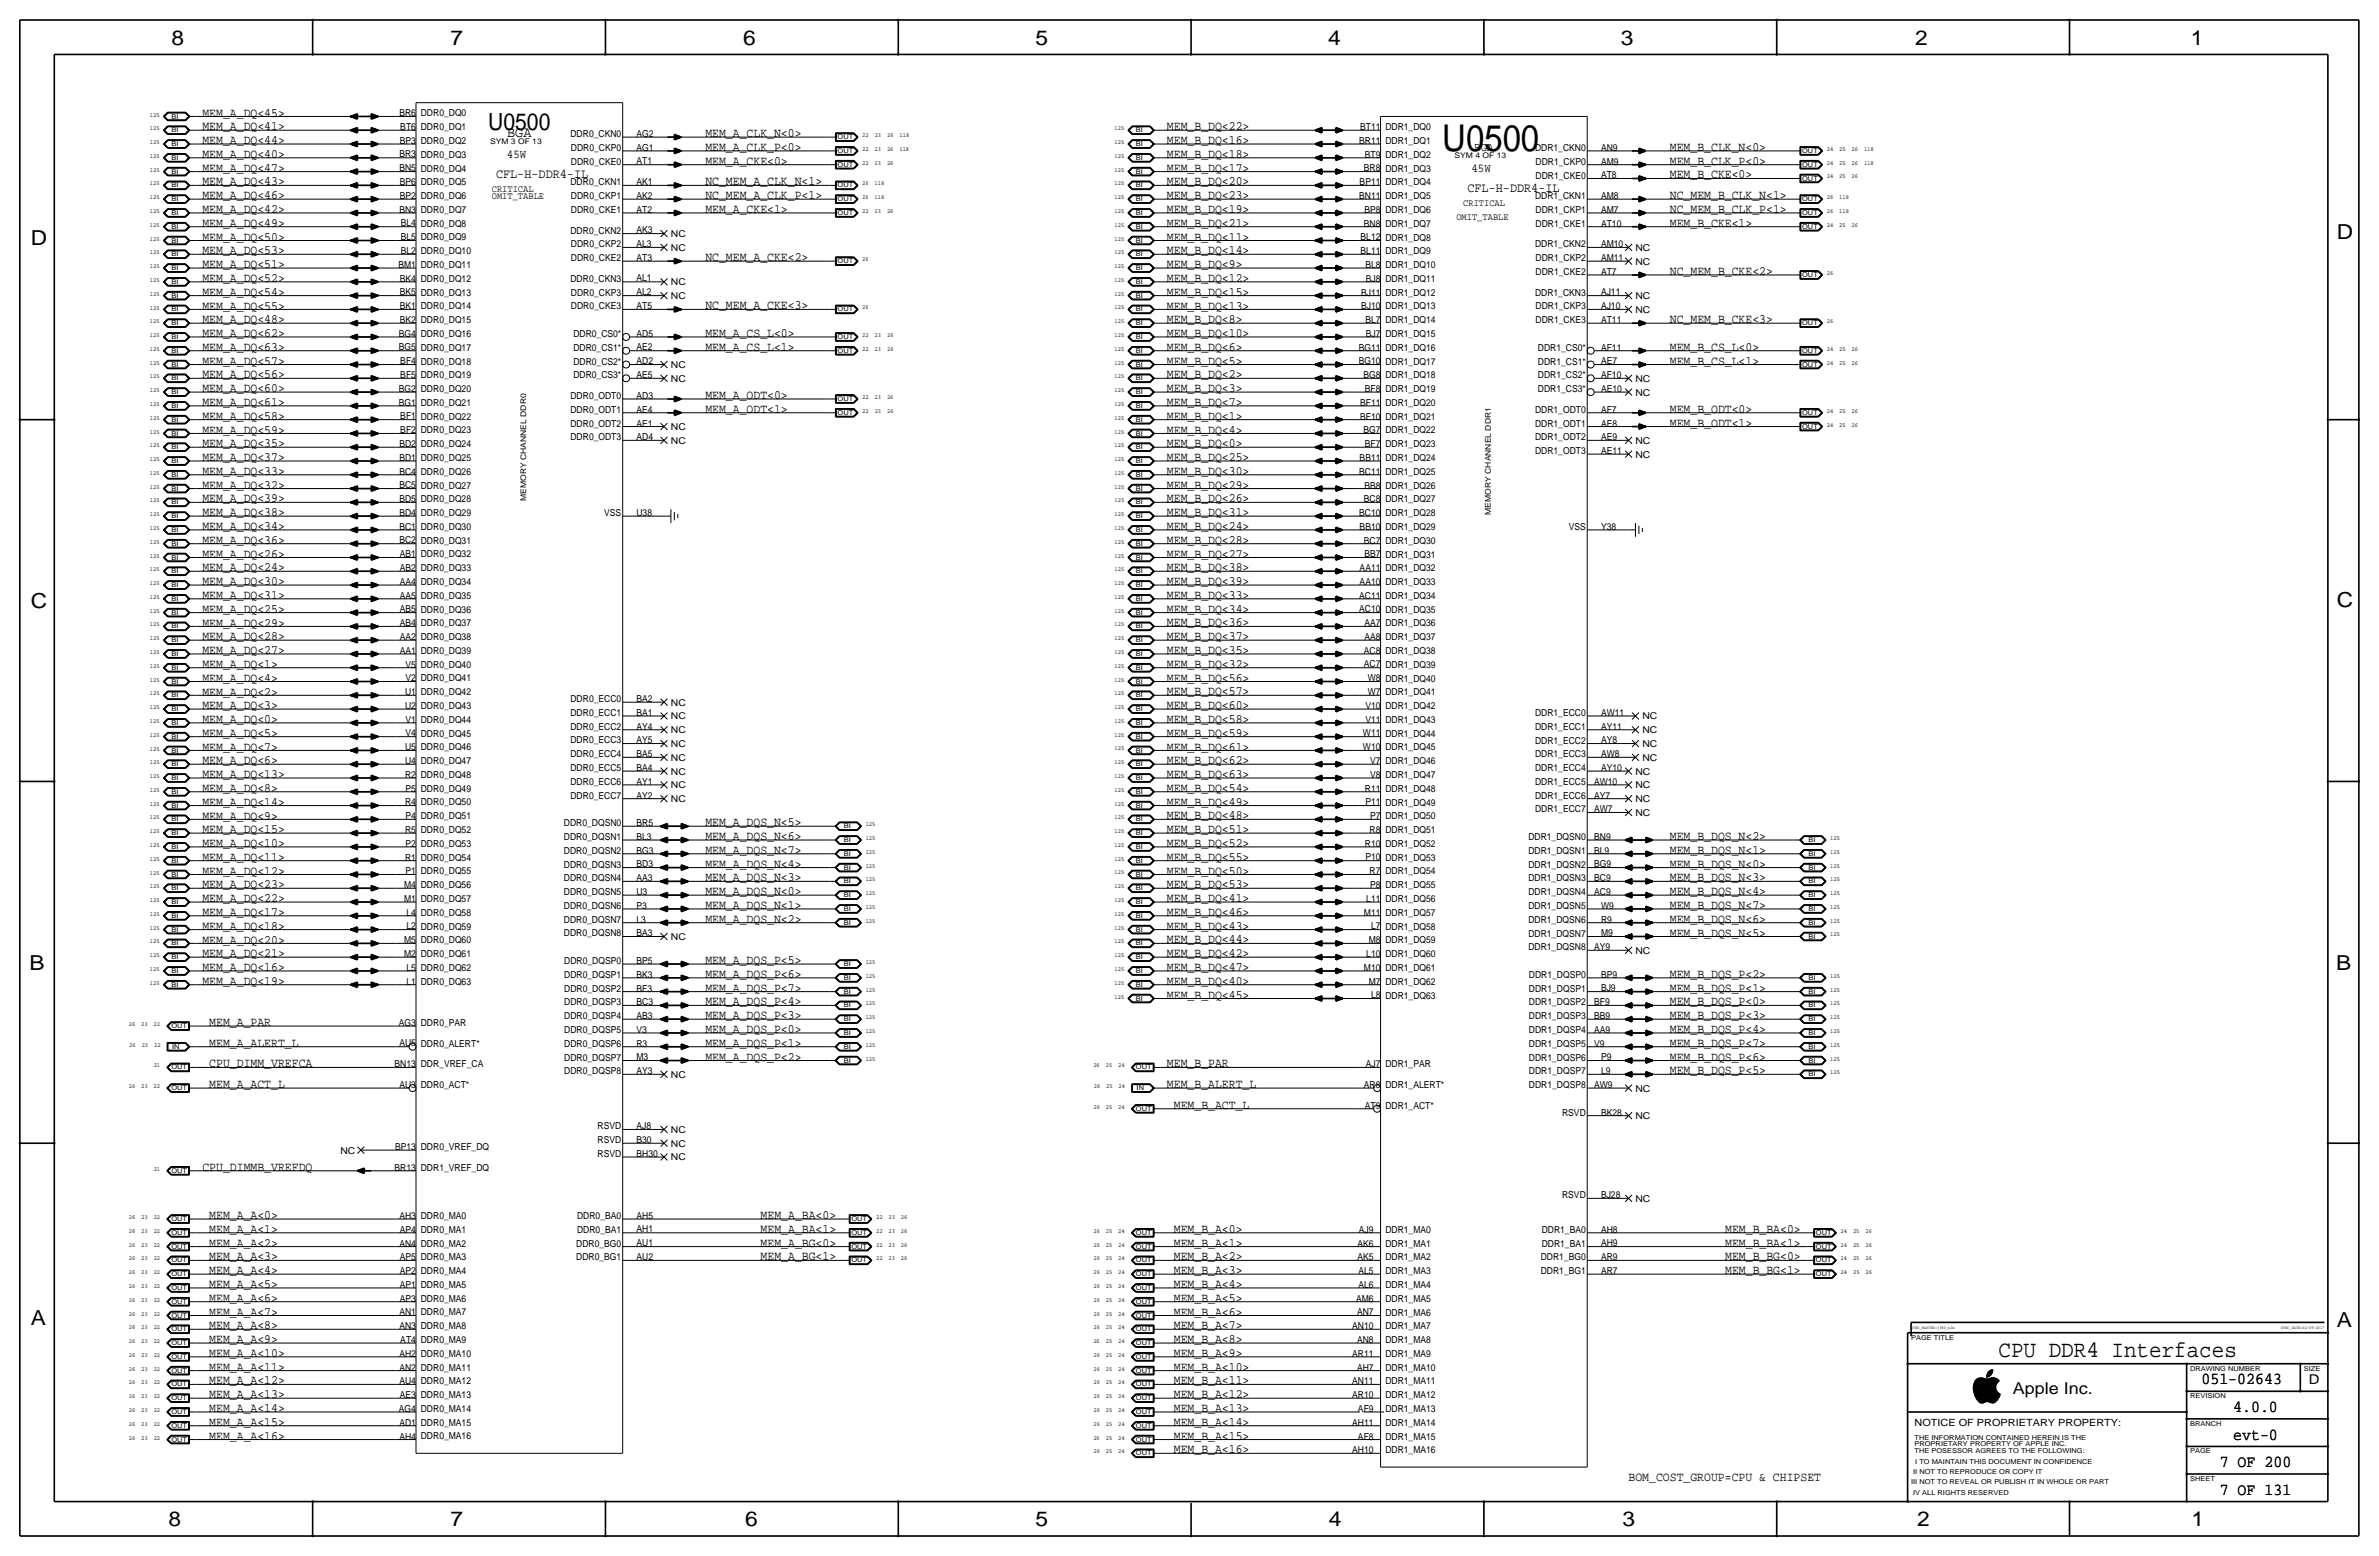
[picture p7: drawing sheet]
<svg xmlns="http://www.w3.org/2000/svg" width="877mm" height="574mm" viewBox="0 0 877 574" stroke-linecap="round" stroke-linejoin="round" font-family="sans-serif">
<defs><g id="words">
<text font-size="13.6" x="531.7" y="55.6">U0500</text>
<text font-size="8.7" x="180" y="48">U0500</text>
<text font-size="8.6" x="736.8" y="500.1">CPU DDR4 Interfaces</text>
<g font-size="7.6">
<text x="63.2" y="16.5">8</text>
<text x="166.1" y="16.5">7</text>
<text x="274" y="16.5">6</text>
<text x="381.7" y="16.5">5</text>
<text x="489.7" y="16.5">4</text>
<text x="597.6" y="16.5">3</text>
<text x="706.1" y="16.5">2</text>
<text x="807.7" y="16.5">1</text>
<text x="861.5" y="88.1">D</text>
<text x="11.4" y="90.4">D</text>
<text x="11.4" y="224.3">C</text>
<text x="861.5" y="223.8">C</text>
<text x="10.8" y="357.6">B</text>
<text x="861.3" y="357.4">B</text>
<text x="11.3" y="488.4">A</text>
<text x="861.5" y="489.2">A</text>
<text x="62.2" y="562.6">8</text>
<text x="166" y="562.6">7</text>
<text x="274.8" y="562.6">6</text>
<text x="381.7" y="562.6">5</text>
<text x="489.9" y="562.6">4</text>
<text x="598.1" y="562.6">3</text>
<text x="706.8" y="562.6">2</text>
<text x="807.9" y="562.6">1</text>
</g>
<g font-size="6.2">
<text x="811.6" y="510.3">051-02643</text>
<text x="823.3" y="520.4">4.0.0</text>
<text x="823.3" y="530.6">evt-0</text>
<text x="818.3" y="540.8">7 OF 200</text>
<text x="818.3" y="550.9">7 OF 131</text>
</g>
<text font-size="6" x="742.1" y="513.9">Apple Inc.</text>
<text font-size="5.6" x="187" y="50.5">BGA</text>
<text font-size="5" x="851.2" y="510.3">D</text>
<g font-size="4.9">
<text x="182.9" y="65.8">CFL-H-DDR4-IL</text>
<text x="541" y="70.9">CFL-H-DDR4-IL</text>
</g>
<g font-size="4.7">
<text x="74.6" y="43">MEM_A_DQ&lt;45&gt;</text>
<text x="74.6" y="48">MEM_A_DQ&lt;41&gt;</text>
<text x="74.6" y="53.2">MEM_A_DQ&lt;44&gt;</text>
<text x="260" y="50.5">MEM_A_CLK_N&lt;0&gt;</text>
<text x="430.2" y="53.1">MEM_B_DQ&lt;16&gt;</text>
<text x="430.2" y="48">MEM_B_DQ&lt;22&gt;</text>
<text x="74.6" y="58.2">MEM_A_DQ&lt;40&gt;</text>
<text x="260" y="55.6">MEM_A_CLK_P&lt;0&gt;</text>
<text x="430.2" y="58.2">MEM_B_DQ&lt;18&gt;</text>
<text x="615.6" y="55.6">MEM_B_CLK_N&lt;0&gt;</text>
<text x="74.6" y="63.3">MEM_A_DQ&lt;47&gt;</text>
<text x="260" y="60.7">MEM_A_CKE&lt;0&gt;</text>
<text x="430.2" y="63.3">MEM_B_DQ&lt;17&gt;</text>
<text x="615.6" y="65.8">MEM_B_CKE&lt;0&gt;</text>
<text x="615.6" y="60.7">MEM_B_CLK_P&lt;0&gt;</text>
<text x="74.6" y="68.4">MEM_A_DQ&lt;43&gt;</text>
<text x="260" y="68.3">NC_MEM_A_CLK_N&lt;1&gt;</text>
<text x="430.2" y="68.4">MEM_B_DQ&lt;20&gt;</text>
<text x="74.6" y="73.4">MEM_A_DQ&lt;46&gt;</text>
<text x="260" y="73.4">NC_MEM_A_CLK_P&lt;1&gt;</text>
<text x="430.2" y="73.4">MEM_B_DQ&lt;23&gt;</text>
<text x="615.6" y="73.4">NC_MEM_B_CLK_N&lt;1&gt;</text>
<text x="74.6" y="83.6">MEM_A_DQ&lt;49&gt;</text>
<text x="74.6" y="78.5">MEM_A_DQ&lt;42&gt;</text>
<text x="260" y="78.5">MEM_A_CKE&lt;1&gt;</text>
<text x="430.2" y="78.5">MEM_B_DQ&lt;19&gt;</text>
<text x="430.2" y="83.6">MEM_B_DQ&lt;21&gt;</text>
<text x="615.6" y="78.5">NC_MEM_B_CLK_P&lt;1&gt;</text>
<text x="615.6" y="83.6">MEM_B_CKE&lt;1&gt;</text>
<text x="74.6" y="88.7">MEM_A_DQ&lt;50&gt;</text>
<text x="430.2" y="88.7">MEM_B_DQ&lt;11&gt;</text>
<text x="74.6" y="93.8">MEM_A_DQ&lt;53&gt;</text>
<text x="430.2" y="93.8">MEM_B_DQ&lt;14&gt;</text>
<text x="74.6" y="98.8">MEM_A_DQ&lt;51&gt;</text>
<text x="260" y="96.3">NC_MEM_A_CKE&lt;2&gt;</text>
<text x="430.2" y="98.8">MEM_B_DQ&lt;9&gt;</text>
<text x="615.6" y="101.4">NC_MEM_B_CKE&lt;2&gt;</text>
<text x="74.6" y="103.9">MEM_A_DQ&lt;52&gt;</text>
<text x="430.2" y="103.9">MEM_B_DQ&lt;12&gt;</text>
<text x="74.6" y="109">MEM_A_DQ&lt;54&gt;</text>
<text x="430.2" y="109">MEM_B_DQ&lt;15&gt;</text>
<text x="74.6" y="119.2">MEM_A_DQ&lt;48&gt;</text>
<text x="74.6" y="114.1">MEM_A_DQ&lt;55&gt;</text>
<text x="260" y="114.1">NC_MEM_A_CKE&lt;3&gt;</text>
<text x="430.2" y="119.2">MEM_B_DQ&lt;8&gt;</text>
<text x="430.2" y="114.1">MEM_B_DQ&lt;13&gt;</text>
<text x="615.6" y="119.2">NC_MEM_B_CKE&lt;3&gt;</text>
<text x="74.6" y="124.2">MEM_A_DQ&lt;62&gt;</text>
<text x="260" y="124.2">MEM_A_CS_L&lt;0&gt;</text>
<text x="430.2" y="124.2">MEM_B_DQ&lt;10&gt;</text>
<text x="74.6" y="129.3">MEM_A_DQ&lt;63&gt;</text>
<text x="260" y="129.3">MEM_A_CS_L&lt;1&gt;</text>
<text x="430.2" y="129.3">MEM_B_DQ&lt;6&gt;</text>
<text x="615.6" y="129.3">MEM_B_CS_L&lt;0&gt;</text>
<text x="74.6" y="134.4">MEM_A_DQ&lt;57&gt;</text>
<text x="430.2" y="134.4">MEM_B_DQ&lt;5&gt;</text>
<text x="615.6" y="134.4">MEM_B_CS_L&lt;1&gt;</text>
<text x="74.6" y="139.5">MEM_A_DQ&lt;56&gt;</text>
<text x="430.2" y="139.5">MEM_B_DQ&lt;2&gt;</text>
<text x="74.6" y="144.6">MEM_A_DQ&lt;60&gt;</text>
<text x="74.6" y="149.7">MEM_A_DQ&lt;61&gt;</text>
<text x="260" y="147.1">MEM_A_ODT&lt;0&gt;</text>
<text x="430.2" y="149.6">MEM_B_DQ&lt;7&gt;</text>
<text x="430.2" y="144.6">MEM_B_DQ&lt;3&gt;</text>
<text x="74.6" y="154.7">MEM_A_DQ&lt;58&gt;</text>
<text x="260" y="152.1">MEM_A_ODT&lt;1&gt;</text>
<text x="430.2" y="154.7">MEM_B_DQ&lt;1&gt;</text>
<text x="615.6" y="152.2">MEM_B_ODT&lt;0&gt;</text>
<text x="74.6" y="159.8">MEM_A_DQ&lt;59&gt;</text>
<text x="430.2" y="159.8">MEM_B_DQ&lt;4&gt;</text>
<text x="615.6" y="157.2">MEM_B_ODT&lt;1&gt;</text>
<text x="74.6" y="164.9">MEM_A_DQ&lt;35&gt;</text>
<text x="430.2" y="164.9">MEM_B_DQ&lt;0&gt;</text>
<text x="74.6" y="170">MEM_A_DQ&lt;37&gt;</text>
<text x="430.2" y="170">MEM_B_DQ&lt;25&gt;</text>
<text x="74.6" y="175.1">MEM_A_DQ&lt;33&gt;</text>
<text x="430.2" y="175">MEM_B_DQ&lt;30&gt;</text>
<text x="74.6" y="185.2">MEM_A_DQ&lt;39&gt;</text>
<text x="74.6" y="180.1">MEM_A_DQ&lt;32&gt;</text>
<text x="430.2" y="185.2">MEM_B_DQ&lt;26&gt;</text>
<text x="430.2" y="180.1">MEM_B_DQ&lt;29&gt;</text>
<text x="74.6" y="190.3">MEM_A_DQ&lt;38&gt;</text>
<text x="430.2" y="190.3">MEM_B_DQ&lt;31&gt;</text>
<text x="74.6" y="195.4">MEM_A_DQ&lt;34&gt;</text>
<text x="430.2" y="195.4">MEM_B_DQ&lt;24&gt;</text>
<text x="74.6" y="200.5">MEM_A_DQ&lt;36&gt;</text>
<text x="430.2" y="200.4">MEM_B_DQ&lt;28&gt;</text>
<text x="74.6" y="205.6">MEM_A_DQ&lt;26&gt;</text>
<text x="430.2" y="205.5">MEM_B_DQ&lt;27&gt;</text>
<text x="74.6" y="210.6">MEM_A_DQ&lt;24&gt;</text>
<text x="74.6" y="215.7">MEM_A_DQ&lt;30&gt;</text>
<text x="430.2" y="215.7">MEM_B_DQ&lt;39&gt;</text>
<text x="430.2" y="210.6">MEM_B_DQ&lt;38&gt;</text>
<text x="74.6" y="220.8">MEM_A_DQ&lt;31&gt;</text>
<text x="430.2" y="220.8">MEM_B_DQ&lt;33&gt;</text>
<text x="74.6" y="225.9">MEM_A_DQ&lt;25&gt;</text>
<text x="430.2" y="225.9">MEM_B_DQ&lt;34&gt;</text>
<text x="74.6" y="230.9">MEM_A_DQ&lt;29&gt;</text>
<text x="430.2" y="230.9">MEM_B_DQ&lt;36&gt;</text>
<text x="74.6" y="236">MEM_A_DQ&lt;28&gt;</text>
<text x="430.2" y="236">MEM_B_DQ&lt;37&gt;</text>
<text x="74.6" y="241.1">MEM_A_DQ&lt;27&gt;</text>
<text x="430.2" y="241.1">MEM_B_DQ&lt;35&gt;</text>
<text x="74.6" y="246.2">MEM_A_DQ&lt;1&gt;</text>
<text x="74.6" y="251.3">MEM_A_DQ&lt;4&gt;</text>
<text x="430.2" y="251.3">MEM_B_DQ&lt;56&gt;</text>
<text x="430.2" y="246.2">MEM_B_DQ&lt;32&gt;</text>
<text x="74.6" y="256.4">MEM_A_DQ&lt;2&gt;</text>
<text x="430.2" y="256.3">MEM_B_DQ&lt;57&gt;</text>
<text x="74.6" y="261.4">MEM_A_DQ&lt;3&gt;</text>
<text x="430.2" y="261.4">MEM_B_DQ&lt;60&gt;</text>
<text x="74.6" y="266.5">MEM_A_DQ&lt;0&gt;</text>
<text x="430.2" y="266.5">MEM_B_DQ&lt;58&gt;</text>
<text x="74.6" y="271.6">MEM_A_DQ&lt;5&gt;</text>
<text x="430.2" y="271.6">MEM_B_DQ&lt;59&gt;</text>
<text x="74.6" y="281.8">MEM_A_DQ&lt;6&gt;</text>
<text x="74.6" y="276.6">MEM_A_DQ&lt;7&gt;</text>
<text x="430.2" y="276.7">MEM_B_DQ&lt;61&gt;</text>
<text x="430.2" y="281.7">MEM_B_DQ&lt;62&gt;</text>
<text x="74.6" y="286.8">MEM_A_DQ&lt;13&gt;</text>
<text x="430.2" y="286.8">MEM_B_DQ&lt;63&gt;</text>
<text x="74.6" y="291.9">MEM_A_DQ&lt;8&gt;</text>
<text x="430.2" y="291.9">MEM_B_DQ&lt;54&gt;</text>
<text x="74.6" y="297">MEM_A_DQ&lt;14&gt;</text>
<text x="430.2" y="297">MEM_B_DQ&lt;49&gt;</text>
<text x="74.6" y="302.1">MEM_A_DQ&lt;9&gt;</text>
<text x="260" y="304.6">MEM_A_DQS_N&lt;5&gt;</text>
<text x="430.2" y="302.1">MEM_B_DQ&lt;48&gt;</text>
<text x="74.6" y="307.2">MEM_A_DQ&lt;15&gt;</text>
<text x="260" y="309.6">MEM_A_DQS_N&lt;6&gt;</text>
<text x="430.2" y="307.1">MEM_B_DQ&lt;51&gt;</text>
<text x="615.6" y="309.7">MEM_B_DQS_N&lt;2&gt;</text>
<text x="74.6" y="317.3">MEM_A_DQ&lt;11&gt;</text>
<text x="74.6" y="312.2">MEM_A_DQ&lt;10&gt;</text>
<text x="260" y="314.7">MEM_A_DQS_N&lt;7&gt;</text>
<text x="430.2" y="312.2">MEM_B_DQ&lt;52&gt;</text>
<text x="430.2" y="317.3">MEM_B_DQ&lt;55&gt;</text>
<text x="615.6" y="314.7">MEM_B_DQS_N&lt;1&gt;</text>
<text x="74.6" y="322.4">MEM_A_DQ&lt;12&gt;</text>
<text x="260" y="319.8">MEM_A_DQS_N&lt;4&gt;</text>
<text x="430.2" y="322.4">MEM_B_DQ&lt;50&gt;</text>
<text x="615.6" y="319.8">MEM_B_DQS_N&lt;0&gt;</text>
<text x="74.6" y="327.5">MEM_A_DQ&lt;23&gt;</text>
<text x="260" y="330">MEM_A_DQS_N&lt;0&gt;</text>
<text x="260" y="324.9">MEM_A_DQS_N&lt;3&gt;</text>
<text x="430.2" y="327.4">MEM_B_DQ&lt;53&gt;</text>
<text x="615.6" y="324.9">MEM_B_DQS_N&lt;3&gt;</text>
<text x="615.6" y="330">MEM_B_DQS_N&lt;4&gt;</text>
<text x="74.6" y="332.6">MEM_A_DQ&lt;22&gt;</text>
<text x="260" y="335">MEM_A_DQS_N&lt;1&gt;</text>
<text x="430.2" y="332.6">MEM_B_DQ&lt;41&gt;</text>
<text x="615.6" y="335.1">MEM_B_DQS_N&lt;7&gt;</text>
<text x="74.6" y="337.6">MEM_A_DQ&lt;17&gt;</text>
<text x="260" y="340.1">MEM_A_DQS_N&lt;2&gt;</text>
<text x="430.2" y="337.6">MEM_B_DQ&lt;46&gt;</text>
<text x="615.6" y="340.1">MEM_B_DQS_N&lt;6&gt;</text>
<text x="74.6" y="347.8">MEM_A_DQ&lt;20&gt;</text>
<text x="74.6" y="342.7">MEM_A_DQ&lt;18&gt;</text>
<text x="430.2" y="347.8">MEM_B_DQ&lt;44&gt;</text>
<text x="430.2" y="342.7">MEM_B_DQ&lt;43&gt;</text>
<text x="615.6" y="345.2">MEM_B_DQS_N&lt;5&gt;</text>
<text x="74.6" y="352.8">MEM_A_DQ&lt;21&gt;</text>
<text x="430.2" y="352.9">MEM_B_DQ&lt;42&gt;</text>
<text x="74.6" y="357.9">MEM_A_DQ&lt;16&gt;</text>
<text x="260" y="355.4">MEM_A_DQS_P&lt;5&gt;</text>
<text x="430.2" y="358">MEM_B_DQ&lt;47&gt;</text>
<text x="74.6" y="363">MEM_A_DQ&lt;19&gt;</text>
<text x="260" y="365.5">MEM_A_DQS_P&lt;7&gt;</text>
<text x="260" y="360.4">MEM_A_DQS_P&lt;6&gt;</text>
<text x="430.2" y="363">MEM_B_DQ&lt;40&gt;</text>
<text x="615.6" y="360.5">MEM_B_DQS_P&lt;2&gt;</text>
<text x="615.6" y="365.5">MEM_B_DQS_P&lt;1&gt;</text>
<text x="260" y="370.6">MEM_A_DQS_P&lt;4&gt;</text>
<text x="430.2" y="368.1">MEM_B_DQ&lt;45&gt;</text>
<text x="615.6" y="370.6">MEM_B_DQS_P&lt;0&gt;</text>
<text x="260" y="375.7">MEM_A_DQS_P&lt;3&gt;</text>
<text x="615.6" y="375.7">MEM_B_DQS_P&lt;3&gt;</text>
<text x="77.2" y="378.2">MEM_A_PAR</text>
<text x="260" y="380.7">MEM_A_DQS_P&lt;0&gt;</text>
<text x="615.6" y="380.8">MEM_B_DQS_P&lt;4&gt;</text>
<text x="77.2" y="385.8">MEM_A_ALERT_L</text>
<text x="260" y="385.8">MEM_A_DQS_P&lt;1&gt;</text>
<text x="615.6" y="385.9">MEM_B_DQS_P&lt;7&gt;</text>
<text x="77.2" y="393.5">CPU_DIMM_VREFCA</text>
<text x="260" y="390.9">MEM_A_DQS_P&lt;2&gt;</text>
<text x="430.2" y="393.5">MEM_B_PAR</text>
<text x="615.6" y="390.9">MEM_B_DQS_P&lt;6&gt;</text>
<text x="77.2" y="401.1">MEM_A_ACT_L</text>
<text x="430.2" y="401.1">MEM_B_ALERT_L</text>
<text x="615.6" y="396">MEM_B_DQS_P&lt;5&gt;</text>
<text x="432.8" y="408.7">MEM_B_ACT_L</text>
<text x="74.6" y="431.6">CPU_DIMMB_VREFDQ</text>
<text x="77.2" y="449.3">MEM_A_A&lt;0&gt;</text>
<text x="280.4" y="449.3">MEM_A_BA&lt;0&gt;</text>
<text x="77.2" y="454.4">MEM_A_A&lt;1&gt;</text>
<text x="280.4" y="454.4">MEM_A_BA&lt;1&gt;</text>
<text x="432.8" y="454.4">MEM_B_A&lt;0&gt;</text>
<text x="636" y="454.4">MEM_B_BA&lt;0&gt;</text>
<text x="77.2" y="459.5">MEM_A_A&lt;2&gt;</text>
<text x="280.4" y="459.5">MEM_A_BG&lt;0&gt;</text>
<text x="432.8" y="459.5">MEM_B_A&lt;1&gt;</text>
<text x="636" y="459.5">MEM_B_BA&lt;1&gt;</text>
<text x="77.2" y="464.6">MEM_A_A&lt;3&gt;</text>
<text x="280.4" y="464.6">MEM_A_BG&lt;1&gt;</text>
<text x="432.8" y="464.6">MEM_B_A&lt;2&gt;</text>
<text x="636" y="464.6">MEM_B_BG&lt;0&gt;</text>
<text x="77.2" y="469.6">MEM_A_A&lt;4&gt;</text>
<text x="432.8" y="469.7">MEM_B_A&lt;3&gt;</text>
<text x="636" y="469.7">MEM_B_BG&lt;1&gt;</text>
<text x="77.2" y="474.7">MEM_A_A&lt;5&gt;</text>
<text x="77.2" y="479.8">MEM_A_A&lt;6&gt;</text>
<text x="432.8" y="479.8">MEM_B_A&lt;5&gt;</text>
<text x="432.8" y="474.7">MEM_B_A&lt;4&gt;</text>
<text x="77.2" y="484.9">MEM_A_A&lt;7&gt;</text>
<text x="432.8" y="484.9">MEM_B_A&lt;6&gt;</text>
<text x="77.2" y="490">MEM_A_A&lt;8&gt;</text>
<text x="432.8" y="490">MEM_B_A&lt;7&gt;</text>
<text x="77.2" y="495">MEM_A_A&lt;9&gt;</text>
<text x="432.8" y="495.1">MEM_B_A&lt;8&gt;</text>
<text x="77.2" y="500.1">MEM_A_A&lt;10&gt;</text>
<text x="432.8" y="500.1">MEM_B_A&lt;9&gt;</text>
<text x="77.2" y="505.2">MEM_A_A&lt;11&gt;</text>
<text x="432.8" y="505.2">MEM_B_A&lt;10&gt;</text>
<text x="77.2" y="515.4">MEM_A_A&lt;13&gt;</text>
<text x="77.2" y="510.3">MEM_A_A&lt;12&gt;</text>
<text x="432.8" y="515.4">MEM_B_A&lt;12&gt;</text>
<text x="432.8" y="510.3">MEM_B_A&lt;11&gt;</text>
<text x="77.2" y="520.4">MEM_A_A&lt;14&gt;</text>
<text x="432.8" y="520.5">MEM_B_A&lt;13&gt;</text>
<text x="77.2" y="525.5">MEM_A_A&lt;15&gt;</text>
<text x="432.8" y="525.5">MEM_B_A&lt;14&gt;</text>
<text x="77.2" y="530.6">MEM_A_A&lt;16&gt;</text>
<text x="432.8" y="530.6">MEM_B_A&lt;15&gt;</text>
<text x="432.8" y="535.7">MEM_B_A&lt;16&gt;</text>
<text x="600.4" y="545.9">BOM_COST_GROUP=CPU &amp; CHIPSET</text>
</g>
<g font-size="4.4">
<text x="186.9" y="58.2">45W</text>
<text x="543.5" y="55.6">BGA</text>
<text x="542.5" y="63.2">45W</text>
</g>
<text font-size="3.7" x="705.8" y="525.5">NOTICE OF PROPRIETARY PROPERTY:</text>
<g font-size="3.6">
<text x="181.3" y="70.9">CRITICAL</text>
<text x="181.3" y="73.4">OMIT_TABLE</text>
<text x="539.4" y="75.9">CRITICAL</text>
<text x="536.9" y="81">OMIT_TABLE</text>
</g>
<g font-size="3.5">
<text x="147.2" y="42.8">BR6</text>
<text x="147.6" y="47.9">BT6</text>
<text x="155.1" y="42.9">DDR0_DQ0</text>
<text x="501.4" y="48">BT11</text>
<text x="147.4" y="52.9">BP3</text>
<text x="155.1" y="53.1">DDR0_DQ2</text>
<text x="155.1" y="48">DDR0_DQ1</text>
<text x="210.3" y="50.6">DDR0_CKN0</text>
<text x="234.6" y="50.4">AG2</text>
<text x="501.1" y="53">BR11</text>
<text x="510.7" y="53.1">DDR1_DQ1</text>
<text x="510.7" y="48">DDR1_DQ0</text>
<text x="147.2" y="58">BR3</text>
<text x="155.1" y="58.2">DDR0_DQ3</text>
<text x="210.5" y="55.6">DDR0_CKP0</text>
<text x="234.6" y="55.5">AG1</text>
<text x="503.2" y="58.1">BT9</text>
<text x="510.7" y="58.2">DDR1_DQ2</text>
<text x="565.9" y="55.6">DDR1_CKN0</text>
<text x="590.2" y="55.6">AN9</text>
<text x="147.2" y="63.1">BN5</text>
<text x="155.1" y="63.2">DDR0_DQ4</text>
<text x="210.5" y="60.7">DDR0_CKE0</text>
<text x="234.6" y="60.5">AT1</text>
<text x="502.8" y="63.2">BR8</text>
<text x="510.7" y="63.3">DDR1_DQ3</text>
<text x="566.1" y="65.8">DDR1_CKE0</text>
<text x="566.1" y="60.7">DDR1_CKP0</text>
<text x="590.2" y="60.7">AM9</text>
<text x="590.2" y="65.7">AT8</text>
<text x="147.4" y="68.2">BP6</text>
<text x="155.1" y="68.3">DDR0_DQ5</text>
<text x="210.3" y="68.3">DDR0_CKN1</text>
<text x="234.6" y="68.2">AK1</text>
<text x="501.3" y="68.3">BP11</text>
<text x="510.7" y="68.3">DDR1_DQ4</text>
<text x="147.4" y="73.3">BP2</text>
<text x="155.1" y="73.4">DDR0_DQ6</text>
<text x="210.5" y="73.4">DDR0_CKP1</text>
<text x="234.6" y="73.3">AK2</text>
<text x="501.1" y="73.4">BN11</text>
<text x="510.7" y="73.4">DDR1_DQ5</text>
<text x="565.9" y="73.4">DDR1_CKN1</text>
<text x="590.2" y="73.3">AM8</text>
<text x="147.2" y="78.4">BN3</text>
<text x="147.8" y="83.4">BL4</text>
<text x="155.1" y="78.5">DDR0_DQ7</text>
<text x="155.1" y="83.6">DDR0_DQ8</text>
<text x="210.5" y="78.5">DDR0_CKE1</text>
<text x="234.6" y="78.3">AT2</text>
<text x="502.8" y="83.5">BN8</text>
<text x="503" y="78.4">BP8</text>
<text x="510.7" y="83.6">DDR1_DQ7</text>
<text x="510.7" y="78.5">DDR1_DQ6</text>
<text x="566.1" y="83.6">DDR1_CKE1</text>
<text x="566.1" y="78.5">DDR1_CKP1</text>
<text x="590.2" y="78.4">AM7</text>
<text x="590.2" y="83.5">AT10</text>
<text x="147.8" y="88.5">BL5</text>
<text x="155.1" y="88.6">DDR0_DQ9</text>
<text x="210.3" y="86.1">DDR0_CKN2</text>
<text x="234.6" y="86">AK3</text>
<text x="247.3" y="87.4">NC</text>
<text x="501.6" y="88.6">BL12</text>
<text x="510.7" y="88.7">DDR1_DQ8</text>
<text x="147.8" y="93.6">BL2</text>
<text x="155.1" y="93.7">DDR0_DQ10</text>
<text x="210.5" y="91.2">DDR0_CKP2</text>
<text x="234.6" y="91">AL3</text>
<text x="247.3" y="92.5">NC</text>
<text x="501.6" y="93.7">BL11</text>
<text x="510.7" y="93.7">DDR1_DQ9</text>
<text x="565.9" y="91.2">DDR1_CKN2</text>
<text x="590.2" y="91.1">AM10</text>
<text x="602.9" y="92.5">NC</text>
<text x="146.9" y="98.7">BM1</text>
<text x="155.1" y="98.8">DDR0_DQ11</text>
<text x="210.5" y="96.2">DDR0_CKE2</text>
<text x="234.6" y="96.1">AT3</text>
<text x="503.4" y="98.8">BL8</text>
<text x="510.7" y="98.8">DDR1_DQ10</text>
<text x="566.1" y="96.3">DDR1_CKP2</text>
<text x="566.1" y="101.4">DDR1_CKE2</text>
<text x="590.2" y="96.2">AM11</text>
<text x="590.2" y="101.3">AT7</text>
<text x="602.9" y="97.5">NC</text>
<text x="147.4" y="103.8">BK4</text>
<text x="155.1" y="103.9">DDR0_DQ12</text>
<text x="210.3" y="103.9">DDR0_CKN3</text>
<text x="234.6" y="103.7">AL1</text>
<text x="247.3" y="105.2">NC</text>
<text x="503.5" y="103.9">BJ8</text>
<text x="510.7" y="103.9">DDR1_DQ11</text>
<text x="147.4" y="113.9">BK1</text>
<text x="147.4" y="108.8">BK5</text>
<text x="155.1" y="109">DDR0_DQ13</text>
<text x="210.5" y="109">DDR0_CKP3</text>
<text x="234.6" y="108.8">AL2</text>
<text x="234.6" y="113.9">AT5</text>
<text x="247.3" y="110.2">NC</text>
<text x="501.8" y="108.9">BJ11</text>
<text x="510.7" y="109">DDR1_DQ12</text>
<text x="565.9" y="109">DDR1_CKN3</text>
<text x="590.2" y="114">AJ10</text>
<text x="590.2" y="108.9">AJ11</text>
<text x="602.9" y="110.2">NC</text>
<text x="147.4" y="119">BK2</text>
<text x="155.1" y="114">DDR0_DQ14</text>
<text x="155.1" y="119.1">DDR0_DQ15</text>
<text x="210.5" y="114">DDR0_CKE3</text>
<text x="501.8" y="114">BJ10</text>
<text x="503.4" y="119.1">BL7</text>
<text x="510.7" y="119.1">DDR1_DQ14</text>
<text x="510.7" y="114.1">DDR1_DQ13</text>
<text x="566.1" y="114">DDR1_CKP3</text>
<text x="566.1" y="119.1">DDR1_CKE3</text>
<text x="590.2" y="119.1">AT11</text>
<text x="602.9" y="115.3">NC</text>
<text x="147.1" y="124.1">BG4</text>
<text x="155.1" y="124.2">DDR0_DQ16</text>
<text x="211.4" y="124.2">DDR0_CS0*</text>
<text x="234.6" y="124.1">AD5</text>
<text x="503.5" y="124.2">BJ7</text>
<text x="510.7" y="124.2">DDR1_DQ15</text>
<text x="147.1" y="129.2">BG5</text>
<text x="155.1" y="129.3">DDR0_DQ17</text>
<text x="211.4" y="129.3">DDR0_CS1*</text>
<text x="234.6" y="129.1">AE2</text>
<text x="500.9" y="129.3">BG11</text>
<text x="510.7" y="129.3">DDR1_DQ16</text>
<text x="567" y="129.3">DDR1_CS0*</text>
<text x="590.2" y="129.2">AF11</text>
<text x="147.6" y="134.2">BF4</text>
<text x="155.1" y="134.4">DDR0_DQ18</text>
<text x="211.4" y="134.4">DDR0_CS2*</text>
<text x="234.6" y="134.2">AD2</text>
<text x="247.3" y="135.6">NC</text>
<text x="500.9" y="134.3">BG10</text>
<text x="510.7" y="134.4">DDR1_DQ17</text>
<text x="567" y="134.4">DDR1_CS1*</text>
<text x="590.2" y="134.3">AE7</text>
<text x="147.6" y="139.3">BF5</text>
<text x="155.1" y="139.4">DDR0_DQ19</text>
<text x="211.4" y="139.4">DDR0_CS3*</text>
<text x="234.6" y="139.3">AE5</text>
<text x="247.3" y="140.7">NC</text>
<text x="502.7" y="139.4">BG8</text>
<text x="510.7" y="139.5">DDR1_DQ18</text>
<text x="567" y="139.5">DDR1_CS2*</text>
<text x="590.2" y="139.4">AF10</text>
<text x="602.9" y="140.7">NC</text>
<text x="147.1" y="149.5">BG1</text>
<text x="147.1" y="144.4">BG2</text>
<text x="155.1" y="149.6">DDR0_DQ21</text>
<text x="155.1" y="144.5">DDR0_DQ20</text>
<text x="210.3" y="147.1">DDR0_ODT0</text>
<text x="234.6" y="147.1">AD3</text>
<text x="501.4" y="149.6">BF11</text>
<text x="503.2" y="144.5">BF8</text>
<text x="510.7" y="149.6">DDR1_DQ20</text>
<text x="510.7" y="144.5">DDR1_DQ19</text>
<text x="567" y="144.5">DDR1_CS3*</text>
<text x="590.2" y="144.5">AE10</text>
<text x="602.9" y="145.8">NC</text>
<text x="147.6" y="154.6">BF1</text>
<text x="155.1" y="154.7">DDR0_DQ22</text>
<text x="210.3" y="152.1">DDR0_ODT1</text>
<text x="234.6" y="152.1">AE4</text>
<text x="501.4" y="154.7">BF10</text>
<text x="510.7" y="154.7">DDR1_DQ21</text>
<text x="565.9" y="152.2">DDR1_ODT0</text>
<text x="590.2" y="152.1">AF7</text>
<text x="147.6" y="159.7">BF2</text>
<text x="155.1" y="159.7">DDR0_DQ23</text>
<text x="210.3" y="157.2">DDR0_ODT2</text>
<text x="234.6" y="157.2">AE1</text>
<text x="247.3" y="158.5">NC</text>
<text x="502.7" y="159.7">BG7</text>
<text x="510.7" y="159.8">DDR1_DQ22</text>
<text x="565.9" y="157.2">DDR1_ODT1</text>
<text x="590.2" y="157.2">AE8</text>
<text x="147.2" y="164.7">BD2</text>
<text x="155.1" y="164.8">DDR0_DQ24</text>
<text x="210.3" y="162.3">DDR0_ODT3</text>
<text x="234.6" y="162.3">AD4</text>
<text x="247.3" y="163.6">NC</text>
<text x="503.2" y="164.8">BF7</text>
<text x="510.7" y="164.9">DDR1_DQ23</text>
<text x="565.9" y="167.4">DDR1_ODT3</text>
<text x="565.9" y="162.3">DDR1_ODT2</text>
<text x="590.2" y="167.4">AE11</text>
<text x="590.2" y="162.3">AE9</text>
<text x="602.9" y="163.6">NC</text>
<text x="147.2" y="169.8">BD1</text>
<text x="155.1" y="169.9">DDR0_DQ25</text>
<text x="501.3" y="169.9">BB11</text>
<text x="510.7" y="169.9">DDR1_DQ24</text>
<text x="602.9" y="168.7">NC</text>
<text x="147.2" y="180">BC5</text>
<text x="147.2" y="174.9">BC4</text>
<text x="155.1" y="175">DDR0_DQ26</text>
<text x="501.1" y="175">BC11</text>
<text x="510.7" y="175">DDR1_DQ25</text>
<text x="147.2" y="185.1">BD5</text>
<text x="155.1" y="180.1">DDR0_DQ27</text>
<text x="155.1" y="185.1">DDR0_DQ28</text>
<text x="502.8" y="185.2">BC8</text>
<text x="503" y="180.1">BB8</text>
<text x="510.7" y="185.2">DDR1_DQ27</text>
<text x="510.7" y="180.1">DDR1_DQ26</text>
<text x="147.2" y="190.1">BD4</text>
<text x="155.1" y="190.2">DDR0_DQ29</text>
<text x="222.8" y="190.2">VSS</text>
<text x="234.6" y="190.2">U38</text>
<text x="501.1" y="190.2">BC10</text>
<text x="510.7" y="190.3">DDR1_DQ28</text>
<text x="147.2" y="195.2">BC1</text>
<text x="155.1" y="195.3">DDR0_DQ30</text>
<text x="501.3" y="195.3">BB10</text>
<text x="510.7" y="195.3">DDR1_DQ29</text>
<text x="578.4" y="195.3">VSS</text>
<text x="590.2" y="195.3">Y38</text>
<text x="147.2" y="200.3">BC2</text>
<text x="155.1" y="200.4">DDR0_DQ31</text>
<text x="502.8" y="200.4">BC7</text>
<text x="510.7" y="200.4">DDR1_DQ30</text>
<text x="147.4" y="205.4">AB1</text>
<text x="155.1" y="205.5">DDR0_DQ32</text>
<text x="503" y="205.5">BB7</text>
<text x="510.7" y="205.5">DDR1_DQ31</text>
<text x="147.4" y="215.6">AA4</text>
<text x="147.4" y="210.5">AB2</text>
<text x="155.1" y="215.6">DDR0_DQ34</text>
<text x="155.1" y="210.5">DDR0_DQ33</text>
<text x="501.3" y="215.6">AA10</text>
<text x="501.3" y="210.6">AA11</text>
<text x="510.7" y="215.7">DDR1_DQ33</text>
<text x="510.7" y="210.6">DDR1_DQ32</text>
<text x="147.4" y="220.6">AA5</text>
<text x="155.1" y="220.7">DDR0_DQ35</text>
<text x="501.1" y="220.7">AC11</text>
<text x="510.7" y="220.7">DDR1_DQ34</text>
<text x="147.4" y="225.7">AB5</text>
<text x="155.1" y="225.8">DDR0_DQ36</text>
<text x="501.1" y="225.7">AC10</text>
<text x="510.7" y="225.8">DDR1_DQ35</text>
<text x="147.4" y="230.8">AB4</text>
<text x="155.1" y="230.9">DDR0_DQ37</text>
<text x="503" y="230.8">AA7</text>
<text x="510.7" y="230.9">DDR1_DQ36</text>
<text x="147.4" y="235.9">AA2</text>
<text x="155.1" y="235.9">DDR0_DQ38</text>
<text x="503" y="235.9">AA8</text>
<text x="510.7" y="236">DDR1_DQ37</text>
<text x="147.4" y="241">AA1</text>
<text x="155.1" y="241">DDR0_DQ39</text>
<text x="502.8" y="240.9">AC8</text>
<text x="510.7" y="241.1">DDR1_DQ38</text>
<text x="149.5" y="251.1">V2</text>
<text x="149.5" y="246">V5</text>
<text x="155.1" y="251.2">DDR0_DQ41</text>
<text x="155.1" y="246.1">DDR0_DQ40</text>
<text x="502.8" y="246">AC7</text>
<text x="504.2" y="251.1">W8</text>
<text x="510.7" y="251.2">DDR1_DQ40</text>
<text x="510.7" y="246.1">DDR1_DQ39</text>
<text x="149.3" y="256.2">U1</text>
<text x="155.1" y="256.3">DDR0_DQ42</text>
<text x="504.2" y="256.2">W7</text>
<text x="510.7" y="256.3">DDR1_DQ41</text>
<text x="149.3" y="261.3">U2</text>
<text x="155.1" y="261.3">DDR0_DQ43</text>
<text x="210.3" y="263.9">DDR0_ECC1</text>
<text x="210.3" y="258.8">DDR0_ECC0</text>
<text x="234.6" y="263.9">BA1</text>
<text x="234.6" y="258.8">BA2</text>
<text x="247.3" y="260.1">NC</text>
<text x="503.4" y="261.3">V10</text>
<text x="510.7" y="261.4">DDR1_DQ42</text>
<text x="565.9" y="263.9">DDR1_ECC0</text>
<text x="590.2" y="263.9">AW11</text>
<text x="149.5" y="266.4">V1</text>
<text x="155.1" y="266.4">DDR0_DQ44</text>
<text x="210.3" y="269">DDR0_ECC2</text>
<text x="234.6" y="269">AY4</text>
<text x="247.3" y="265.2">NC</text>
<text x="503.4" y="266.4">V11</text>
<text x="510.7" y="266.4">DDR1_DQ43</text>
<text x="565.9" y="269">DDR1_ECC1</text>
<text x="590.2" y="268.9">AY11</text>
<text x="605.5" y="265.2">NC</text>
<text x="149.5" y="271.4">V4</text>
<text x="155.1" y="271.5">DDR0_DQ45</text>
<text x="210.3" y="274">DDR0_ECC3</text>
<text x="234.6" y="274">AY5</text>
<text x="247.3" y="275.3">NC</text>
<text x="247.3" y="270.3">NC</text>
<text x="502.5" y="271.4">W11</text>
<text x="510.7" y="271.5">DDR1_DQ44</text>
<text x="565.9" y="274.1">DDR1_ECC2</text>
<text x="590.2" y="274">AY8</text>
<text x="605.5" y="275.3">NC</text>
<text x="605.5" y="270.3">NC</text>
<text x="149.3" y="281.6">U4</text>
<text x="149.3" y="276.5">U5</text>
<text x="155.1" y="281.7">DDR0_DQ47</text>
<text x="155.1" y="276.6">DDR0_DQ46</text>
<text x="210.3" y="279.1">DDR0_ECC4</text>
<text x="234.6" y="279.1">BA5</text>
<text x="247.3" y="280.4">NC</text>
<text x="502.5" y="276.5">W10</text>
<text x="505.1" y="281.6">V7</text>
<text x="510.7" y="276.6">DDR1_DQ45</text>
<text x="510.7" y="281.7">DDR1_DQ46</text>
<text x="565.9" y="279.2">DDR1_ECC3</text>
<text x="590.2" y="279.1">AW8</text>
<text x="605.5" y="280.4">NC</text>
<text x="149.3" y="286.7">R2</text>
<text x="155.1" y="286.7">DDR0_DQ48</text>
<text x="210.3" y="284.2">DDR0_ECC5</text>
<text x="234.6" y="284.2">BA4</text>
<text x="247.3" y="285.5">NC</text>
<text x="505.1" y="286.7">V8</text>
<text x="510.7" y="286.8">DDR1_DQ47</text>
<text x="565.9" y="284.2">DDR1_ECC4</text>
<text x="590.2" y="284.2">AY10</text>
<text x="602.9" y="285.5">NC</text>
<text x="149.5" y="291.8">P5</text>
<text x="155.1" y="291.8">DDR0_DQ49</text>
<text x="210.3" y="289.3">DDR0_ECC6</text>
<text x="234.6" y="289.3">AY1</text>
<text x="247.3" y="290.6">NC</text>
<text x="503.2" y="291.8">R11</text>
<text x="510.7" y="291.8">DDR1_DQ48</text>
<text x="565.9" y="289.3">DDR1_ECC5</text>
<text x="587.7" y="289.3">AW10</text>
<text x="602.9" y="290.6">NC</text>
<text x="149.3" y="296.9">R4</text>
<text x="155.1" y="296.9">DDR0_DQ50</text>
<text x="210.3" y="294.4">DDR0_ECC7</text>
<text x="234.6" y="294.4">AY2</text>
<text x="247.3" y="295.7">NC</text>
<text x="503.4" y="296.8">P11</text>
<text x="510.7" y="296.9">DDR1_DQ49</text>
<text x="565.9" y="294.4">DDR1_ECC6</text>
<text x="565.9" y="299.5">DDR1_ECC7</text>
<text x="587.7" y="299.4">AW7</text>
<text x="587.7" y="294.4">AY7</text>
<text x="602.9" y="295.7">NC</text>
<text x="149.5" y="301.9">P4</text>
<text x="155.1" y="302">DDR0_DQ51</text>
<text x="207.9" y="304.5">DDR0_DQSN0</text>
<text x="234.6" y="304.5">BR5</text>
<text x="505.1" y="301.9">P7</text>
<text x="510.7" y="302">DDR1_DQ50</text>
<text x="602.9" y="300.7">NC</text>
<text x="149.3" y="307">R5</text>
<text x="155.1" y="307.1">DDR0_DQ52</text>
<text x="207.9" y="309.6">DDR0_DQSN1</text>
<text x="234.6" y="309.6">BL3</text>
<text x="504.9" y="307">R8</text>
<text x="510.7" y="307.1">DDR1_DQ51</text>
<text x="563.5" y="309.6">DDR1_DQSN0</text>
<text x="587.7" y="309.6">BN9</text>
<text x="149.3" y="317.2">R1</text>
<text x="149.5" y="312.1">P2</text>
<text x="155.1" y="312.1">DDR0_DQ53</text>
<text x="155.1" y="317.2">DDR0_DQ54</text>
<text x="207.9" y="314.7">DDR0_DQSN2</text>
<text x="234.6" y="314.7">BG3</text>
<text x="503.2" y="312.1">R10</text>
<text x="503.4" y="317.2">P10</text>
<text x="510.7" y="312.2">DDR1_DQ52</text>
<text x="510.7" y="317.2">DDR1_DQ53</text>
<text x="563.5" y="314.7">DDR1_DQSN1</text>
<text x="587.7" y="314.6">BL9</text>
<text x="149.5" y="322.3">P1</text>
<text x="155.1" y="322.3">DDR0_DQ55</text>
<text x="207.9" y="319.8">DDR0_DQSN3</text>
<text x="234.6" y="319.7">BD3</text>
<text x="504.9" y="322.3">R7</text>
<text x="510.7" y="322.3">DDR1_DQ54</text>
<text x="563.5" y="319.8">DDR1_DQSN2</text>
<text x="587.7" y="319.7">BG9</text>
<text x="149" y="327.3">M4</text>
<text x="155.1" y="327.4">DDR0_DQ56</text>
<text x="207.9" y="329.9">DDR0_DQSN5</text>
<text x="207.9" y="324.8">DDR0_DQSN4</text>
<text x="234.6" y="329.9">U3</text>
<text x="234.6" y="324.8">AA3</text>
<text x="505.1" y="327.3">P8</text>
<text x="510.7" y="327.4">DDR1_DQ55</text>
<text x="563.5" y="324.9">DDR1_DQSN3</text>
<text x="563.5" y="329.9">DDR1_DQSN4</text>
<text x="587.7" y="329.9">AC9</text>
<text x="587.7" y="324.8">BC9</text>
<text x="149" y="332.4">M1</text>
<text x="155.1" y="332.5">DDR0_DQ57</text>
<text x="207.9" y="335">DDR0_DQSN6</text>
<text x="234.6" y="335">P3</text>
<text x="503.7" y="332.4">L11</text>
<text x="510.7" y="332.5">DDR1_DQ56</text>
<text x="563.5" y="335">DDR1_DQSN5</text>
<text x="590.2" y="335">W9</text>
<text x="149.9" y="337.5">L4</text>
<text x="155.1" y="337.5">DDR0_DQ58</text>
<text x="207.9" y="340.1">DDR0_DQSN7</text>
<text x="234.6" y="340.1">L3</text>
<text x="502.8" y="337.5">M11</text>
<text x="510.7" y="337.6">DDR1_DQ57</text>
<text x="563.5" y="340.1">DDR1_DQSN6</text>
<text x="590.2" y="340.1">R9</text>
<text x="149" y="347.7">M5</text>
<text x="149.9" y="342.6">L2</text>
<text x="155.1" y="342.6">DDR0_DQ59</text>
<text x="155.1" y="347.7">DDR0_DQ60</text>
<text x="207.9" y="345.2">DDR0_DQSN8</text>
<text x="234.6" y="345.1">BA3</text>
<text x="247.3" y="346.5">NC</text>
<text x="504.6" y="347.7">M8</text>
<text x="505.5" y="342.6">L7</text>
<text x="510.7" y="342.6">DDR1_DQ58</text>
<text x="510.7" y="347.7">DDR1_DQ59</text>
<text x="563.5" y="345.2">DDR1_DQSN7</text>
<text x="590.2" y="345.1">M9</text>
<text x="149" y="352.7">M2</text>
<text x="155.1" y="352.8">DDR0_DQ61</text>
<text x="503.7" y="352.7">L10</text>
<text x="510.7" y="352.8">DDR1_DQ60</text>
<text x="563.5" y="350.3">DDR1_DQSN8</text>
<text x="587.7" y="350.2">AY9</text>
<text x="602.9" y="351.5">NC</text>
<text x="149.9" y="357.8">L5</text>
<text x="155.1" y="357.9">DDR0_DQ62</text>
<text x="208" y="355.3">DDR0_DQSP0</text>
<text x="234.6" y="355.3">BP5</text>
<text x="502.8" y="357.8">M10</text>
<text x="510.7" y="357.9">DDR1_DQ61</text>
<text x="149.9" y="362.9">L1</text>
<text x="155.1" y="362.9">DDR0_DQ63</text>
<text x="208" y="365.5">DDR0_DQSP2</text>
<text x="208" y="360.4">DDR0_DQSP1</text>
<text x="234.6" y="365.5">BF3</text>
<text x="234.6" y="360.4">BK3</text>
<text x="504.6" y="362.9">M7</text>
<text x="510.7" y="363">DDR1_DQ62</text>
<text x="563.6" y="360.4">DDR1_DQSP0</text>
<text x="563.6" y="365.5">DDR1_DQSP1</text>
<text x="590.2" y="365.5">BJ9</text>
<text x="590.2" y="360.4">BP9</text>
<text x="208" y="370.6">DDR0_DQSP3</text>
<text x="234.6" y="370.5">BC3</text>
<text x="505.5" y="368">L8</text>
<text x="510.7" y="368.1">DDR1_DQ63</text>
<text x="563.6" y="370.6">DDR1_DQSP2</text>
<text x="587.7" y="370.5">BF9</text>
<text x="208" y="375.7">DDR0_DQSP4</text>
<text x="234.6" y="375.6">AB3</text>
<text x="563.6" y="375.7">DDR1_DQSP3</text>
<text x="587.7" y="375.6">BB9</text>
<text x="147.1" y="378.2">AG3</text>
<text x="155.1" y="378.2">DDR0_PAR</text>
<text x="208" y="380.7">DDR0_DQSP5</text>
<text x="234.6" y="380.7">V3</text>
<text x="563.6" y="380.8">DDR1_DQSP4</text>
<text x="587.7" y="380.7">AA9</text>
<text x="147.2" y="385.7">AU5</text>
<text x="155.1" y="385.8">DDR0_ALERT*</text>
<text x="208" y="385.8">DDR0_DQSP6</text>
<text x="234.6" y="385.8">R3</text>
<text x="563.6" y="385.8">DDR1_DQSP5</text>
<text x="587.7" y="385.8">V9</text>
<text x="145.5" y="393.4">BN13</text>
<text x="155.1" y="393.4">DDR_VREF_CA</text>
<text x="208" y="396">DDR0_DQSP8</text>
<text x="208" y="390.9">DDR0_DQSP7</text>
<text x="234.6" y="395.9">AY3</text>
<text x="234.6" y="390.9">M3</text>
<text x="503.5" y="393.4">AJ7</text>
<text x="510.7" y="393.5">DDR1_PAR</text>
<text x="563.6" y="390.9">DDR1_DQSP6</text>
<text x="563.6" y="396">DDR1_DQSP7</text>
<text x="590.2" y="395.9">L9</text>
<text x="590.2" y="390.9">P9</text>
<text x="147.2" y="400.9">AU3</text>
<text x="155.1" y="401">DDR0_ACT*</text>
<text x="247.3" y="397.3">NC</text>
<text x="502.8" y="401">AR8</text>
<text x="510.7" y="401.1">DDR1_ALERT*</text>
<text x="563.6" y="401.1">DDR1_DQSP8</text>
<text x="587.7" y="401">AW9</text>
<text x="602.9" y="402.3">NC</text>
<text x="503.2" y="408.6">AT9</text>
<text x="510.7" y="408.7">DDR1_ACT*</text>
<text x="575.9" y="411.2">RSVD</text>
<text x="590.2" y="411.2">BK28</text>
<text x="602.9" y="412.5">NC</text>
<text x="220.3" y="416.3">RSVD</text>
<text x="234.6" y="416.3">AJ8</text>
<text x="247.3" y="417.6">NC</text>
<text x="125.5" y="425.2">NC</text>
<text x="145.7" y="423.9">BP13</text>
<text x="155.1" y="423.9">DDR0_VREF_DQ</text>
<text x="220.3" y="421.4">RSVD</text>
<text x="234.6" y="421.4">B30</text>
<text x="247.3" y="422.7">NC</text>
<text x="145.5" y="431.5">BR13</text>
<text x="155.1" y="431.5">DDR1_VREF_DQ</text>
<text x="220.3" y="426.5">RSVD</text>
<text x="234.6" y="426.5">BH30</text>
<text x="247.3" y="427.7">NC</text>
<text x="575.9" y="441.7">RSVD</text>
<text x="590.2" y="441.7">BJ28</text>
<text x="602.9" y="443">NC</text>
<text x="147.2" y="449.3">AH3</text>
<text x="155.1" y="449.3">DDR0_MA0</text>
<text x="212.8" y="449.3">DDR0_BA0</text>
<text x="234.6" y="449.2">AH5</text>
<text x="147.4" y="454.4">AP4</text>
<text x="155.1" y="454.4">DDR0_MA1</text>
<text x="212.8" y="454.4">DDR0_BA1</text>
<text x="234.6" y="454.2">AH1</text>
<text x="501" y="454.4">AJ9</text>
<text x="510.7" y="454.4">DDR1_MA0</text>
<text x="568.4" y="454.4">DDR1_BA0</text>
<text x="590.2" y="454.3">AH8</text>
<text x="147.2" y="459.5">AN4</text>
<text x="155.1" y="459.5">DDR0_MA2</text>
<text x="212.4" y="459.5">DDR0_BG0</text>
<text x="234.6" y="459.3">AU1</text>
<text x="500.5" y="459.5">AK6</text>
<text x="510.7" y="459.5">DDR1_MA1</text>
<text x="568.4" y="459.5">DDR1_BA1</text>
<text x="590.2" y="459.4">AH9</text>
<text x="147.4" y="464.5">AP5</text>
<text x="155.1" y="464.5">DDR0_MA3</text>
<text x="212.4" y="464.6">DDR0_BG1</text>
<text x="234.6" y="464.4">AU2</text>
<text x="500.5" y="464.5">AK5</text>
<text x="510.7" y="464.6">DDR1_MA2</text>
<text x="568" y="464.6">DDR1_BG0</text>
<text x="590.2" y="464.5">AR9</text>
<text x="147.4" y="469.6">AP2</text>
<text x="155.1" y="469.6">DDR0_MA4</text>
<text x="500.8" y="469.6">AL5</text>
<text x="510.7" y="469.7">DDR1_MA3</text>
<text x="568" y="469.7">DDR1_BG1</text>
<text x="590.2" y="469.6">AR7</text>
<text x="147.4" y="479.8">AP3</text>
<text x="147.4" y="474.7">AP1</text>
<text x="155.1" y="479.8">DDR0_MA6</text>
<text x="155.1" y="474.7">DDR0_MA5</text>
<text x="499.9" y="479.8">AM6</text>
<text x="500.8" y="474.7">AL6</text>
<text x="510.7" y="479.8">DDR1_MA5</text>
<text x="510.7" y="474.7">DDR1_MA4</text>
<text x="147.2" y="484.9">AN1</text>
<text x="155.1" y="484.9">DDR0_MA7</text>
<text x="500.3" y="484.9">AN7</text>
<text x="510.7" y="484.9">DDR1_MA6</text>
<text x="147.2" y="490">AN3</text>
<text x="155.1" y="489.9">DDR0_MA8</text>
<text x="498.5" y="489.9">AN10</text>
<text x="510.7" y="490">DDR1_MA7</text>
<text x="147.6" y="495">AT4</text>
<text x="155.1" y="495">DDR0_MA9</text>
<text x="500.3" y="495">AN8</text>
<text x="510.7" y="495">DDR1_MA8</text>
<text x="147.2" y="500.1">AH2</text>
<text x="155.1" y="500.1">DDR0_MA10</text>
<text x="498.5" y="500.1">AR11</text>
<text x="510.7" y="500.1">DDR1_MA9</text>
<text x="147.2" y="505.2">AN2</text>
<text x="155.1" y="505.2">DDR0_MA11</text>
<text x="500.3" y="505.2">AH7</text>
<text x="510.7" y="505.2">DDR1_MA10</text>
<text x="147.2" y="510.3">AU4</text>
<text x="147.4" y="515.4">AE3</text>
<text x="155.1" y="510.3">DDR0_MA12</text>
<text x="155.1" y="515.3">DDR0_MA13</text>
<text x="498.5" y="515.4">AR10</text>
<text x="498.5" y="510.3">AN11</text>
<text x="510.7" y="515.4">DDR1_MA12</text>
<text x="510.7" y="510.3">DDR1_MA11</text>
<text x="147.1" y="520.4">AG4</text>
<text x="155.1" y="520.4">DDR0_MA14</text>
<text x="500.6" y="520.4">AF9</text>
<text x="510.7" y="520.4">DDR1_MA13</text>
<text x="147.2" y="525.5">AD1</text>
<text x="155.1" y="525.5">DDR0_MA15</text>
<text x="498.5" y="525.5">AH11</text>
<text x="510.7" y="525.5">DDR1_MA14</text>
<text x="147.2" y="530.6">AH4</text>
<text x="155.1" y="530.6">DDR0_MA16</text>
<text x="500.6" y="530.6">AF8</text>
<text x="510.7" y="530.6">DDR1_MA15</text>
<text x="498.5" y="535.7">AH10</text>
<text x="510.7" y="535.7">DDR1_MA16</text>
</g>
<g font-size="2.9">
<text x="180.6" y="53.1">SYM 3 OF 13</text>
<text x="536.2" y="58.2">SYM 4 OF 13</text>
<text x="194" y="184.6" transform="rotate(-90 194 184.6)">MEMORY CHANNEL DDR0</text>
<text x="549.6" y="189.7" transform="rotate(-90 549.6 189.7)">MEMORY CHANNEL DDR1</text>
</g>
<g font-size="2.5">
<text x="63.2" y="43.7">BI</text>
<text x="63.2" y="53.8">BI</text>
<text x="63.2" y="48.8">BI</text>
<text x="308.8" y="51.3">OUT</text>
<text x="418.8" y="53.8">BI</text>
<text x="418.8" y="48.8">BI</text>
<text x="63.2" y="58.9">BI</text>
<text x="308.8" y="56.4">OUT</text>
<text x="418.8" y="58.9">BI</text>
<text x="664.4" y="56.4">OUT</text>
<text x="63.2" y="64">BI</text>
<text x="308.8" y="61.5">OUT</text>
<text x="418.8" y="64">BI</text>
<text x="664.4" y="61.5">OUT</text>
<text x="63.2" y="69.1">BI</text>
<text x="308.8" y="69.1">OUT</text>
<text x="418.8" y="69.1">BI</text>
<text x="664.4" y="66.5">OUT</text>
<text x="63.2" y="74.2">BI</text>
<text x="308.8" y="74.2">OUT</text>
<text x="418.8" y="74.2">BI</text>
<text x="664.4" y="74.2">OUT</text>
<text x="63.2" y="79.2">BI</text>
<text x="308.8" y="79.2">OUT</text>
<text x="418.8" y="79.2">BI</text>
<text x="664.4" y="79.2">OUT</text>
<text x="63.2" y="89.4">BI</text>
<text x="63.2" y="84.3">BI</text>
<text x="418.8" y="89.4">BI</text>
<text x="418.8" y="84.3">BI</text>
<text x="664.4" y="84.3">OUT</text>
<text x="63.2" y="94.5">BI</text>
<text x="418.8" y="94.5">BI</text>
<text x="63.2" y="99.6">BI</text>
<text x="308.8" y="97">OUT</text>
<text x="418.8" y="99.6">BI</text>
<text x="63.2" y="104.6">BI</text>
<text x="418.8" y="104.6">BI</text>
<text x="664.4" y="102.1">OUT</text>
<text x="63.2" y="109.7">BI</text>
<text x="418.8" y="109.7">BI</text>
<text x="63.2" y="114.8">BI</text>
<text x="63.2" y="119.9">BI</text>
<text x="308.8" y="114.8">OUT</text>
<text x="418.8" y="119.9">BI</text>
<text x="418.8" y="114.8">BI</text>
<text x="664.4" y="119.9">OUT</text>
<text x="63.2" y="125">BI</text>
<text x="308.8" y="125">OUT</text>
<text x="418.8" y="125">BI</text>
<text x="63.2" y="130">BI</text>
<text x="308.8" y="130">OUT</text>
<text x="418.8" y="130">BI</text>
<text x="664.4" y="130">OUT</text>
<text x="63.2" y="135.1">BI</text>
<text x="418.8" y="135.1">BI</text>
<text x="664.4" y="135.1">OUT</text>
<text x="63.2" y="140.2">BI</text>
<text x="418.8" y="140.2">BI</text>
<text x="63.2" y="145.3">BI</text>
<text x="308.8" y="147.8">OUT</text>
<text x="418.8" y="145.3">BI</text>
<text x="63.2" y="155.4">BI</text>
<text x="63.2" y="150.4">BI</text>
<text x="308.8" y="152.9">OUT</text>
<text x="418.8" y="155.4">BI</text>
<text x="418.8" y="150.4">BI</text>
<text x="664.4" y="152.9">OUT</text>
<text x="63.2" y="160.5">BI</text>
<text x="418.8" y="160.5">BI</text>
<text x="664.4" y="158">OUT</text>
<text x="63.2" y="165.6">BI</text>
<text x="418.8" y="165.6">BI</text>
<text x="63.2" y="170.7">BI</text>
<text x="418.8" y="170.7">BI</text>
<text x="63.2" y="175.8">BI</text>
<text x="418.8" y="175.8">BI</text>
<text x="63.2" y="185.9">BI</text>
<text x="63.2" y="180.8">BI</text>
<text x="418.8" y="185.9">BI</text>
<text x="418.8" y="180.8">BI</text>
<text x="63.2" y="191">BI</text>
<text x="418.8" y="191">BI</text>
<text x="63.2" y="196.1">BI</text>
<text x="418.8" y="196.1">BI</text>
<text x="63.2" y="201.2">BI</text>
<text x="418.8" y="201.2">BI</text>
<text x="63.2" y="206.2">BI</text>
<text x="418.8" y="206.2">BI</text>
<text x="63.2" y="211.3">BI</text>
<text x="418.8" y="211.3">BI</text>
<text x="63.2" y="221.5">BI</text>
<text x="63.2" y="216.4">BI</text>
<text x="418.8" y="221.5">BI</text>
<text x="418.8" y="216.4">BI</text>
<text x="63.2" y="226.6">BI</text>
<text x="418.8" y="226.6">BI</text>
<text x="63.2" y="231.6">BI</text>
<text x="418.8" y="231.6">BI</text>
<text x="63.2" y="236.7">BI</text>
<text x="418.8" y="236.7">BI</text>
<text x="63.2" y="241.8">BI</text>
<text x="418.8" y="241.8">BI</text>
<text x="63.2" y="252">BI</text>
<text x="63.2" y="246.9">BI</text>
<text x="418.8" y="252">BI</text>
<text x="418.8" y="246.9">BI</text>
<text x="63.2" y="257">BI</text>
<text x="418.8" y="257">BI</text>
<text x="63.2" y="262.1">BI</text>
<text x="418.8" y="262.1">BI</text>
<text x="63.2" y="267.2">BI</text>
<text x="418.8" y="267.2">BI</text>
<text x="63.2" y="272.3">BI</text>
<text x="418.8" y="272.3">BI</text>
<text x="63.2" y="277.4">BI</text>
<text x="418.8" y="277.4">BI</text>
<text x="63.2" y="287.5">BI</text>
<text x="63.2" y="282.4">BI</text>
<text x="418.8" y="287.5">BI</text>
<text x="418.8" y="282.4">BI</text>
<text x="63.2" y="292.6">BI</text>
<text x="418.8" y="292.6">BI</text>
<text x="63.2" y="297.7">BI</text>
<text x="418.8" y="297.7">BI</text>
<text x="63.2" y="302.8">BI</text>
<text x="311.1" y="305.3">BI</text>
<text x="418.8" y="302.8">BI</text>
<text x="63.2" y="307.8">BI</text>
<text x="311.1" y="310.4">BI</text>
<text x="418.8" y="307.8">BI</text>
<text x="666.7" y="310.4">BI</text>
<text x="63.2" y="312.9">BI</text>
<text x="311.1" y="315.5">BI</text>
<text x="418.8" y="312.9">BI</text>
<text x="666.7" y="315.5">BI</text>
<text x="63.2" y="318">BI</text>
<text x="63.2" y="323.1">BI</text>
<text x="311.1" y="320.5">BI</text>
<text x="418.8" y="323.1">BI</text>
<text x="418.8" y="318">BI</text>
<text x="666.7" y="320.5">BI</text>
<text x="63.2" y="328.2">BI</text>
<text x="311.1" y="325.6">BI</text>
<text x="418.8" y="328.2">BI</text>
<text x="666.7" y="325.6">BI</text>
<text x="63.2" y="333.2">BI</text>
<text x="311.1" y="335.8">BI</text>
<text x="311.1" y="330.7">BI</text>
<text x="418.8" y="333.2">BI</text>
<text x="666.7" y="330.7">BI</text>
<text x="666.7" y="335.8">BI</text>
<text x="63.2" y="338.3">BI</text>
<text x="311.1" y="340.9">BI</text>
<text x="418.8" y="338.3">BI</text>
<text x="666.7" y="340.9">BI</text>
<text x="63.2" y="343.4">BI</text>
<text x="418.8" y="343.4">BI</text>
<text x="666.7" y="345.9">BI</text>
<text x="63.2" y="353.6">BI</text>
<text x="63.2" y="348.5">BI</text>
<text x="418.8" y="353.6">BI</text>
<text x="418.8" y="348.5">BI</text>
<text x="63.2" y="358.6">BI</text>
<text x="311.1" y="356.1">BI</text>
<text x="418.8" y="358.6">BI</text>
<text x="63.2" y="363.7">BI</text>
<text x="311.1" y="361.2">BI</text>
<text x="418.8" y="363.7">BI</text>
<text x="666.7" y="361.2">BI</text>
<text x="311.1" y="366.3">BI</text>
<text x="311.1" y="371.3">BI</text>
<text x="418.8" y="368.8">BI</text>
<text x="666.7" y="371.3">BI</text>
<text x="666.7" y="366.3">BI</text>
<text x="311.1" y="376.4">BI</text>
<text x="666.7" y="376.4">BI</text>
<text x="63.2" y="379">OUT</text>
<text x="311.1" y="381.5">BI</text>
<text x="666.7" y="381.5">BI</text>
<text x="63.4" y="386.6">IN</text>
<text x="311.1" y="386.6">BI</text>
<text x="666.7" y="386.6">BI</text>
<text x="63.2" y="394.2">OUT</text>
<text x="311.1" y="391.7">BI</text>
<text x="418.8" y="394.2">OUT</text>
<text x="666.7" y="391.7">BI</text>
<text x="63.2" y="401.8">OUT</text>
<text x="419" y="401.8">IN</text>
<text x="666.7" y="396.7">BI</text>
<text x="418.8" y="409.4">OUT</text>
<text x="63.2" y="432.3">OUT</text>
<text x="63.2" y="455.2">OUT</text>
<text x="63.2" y="450.1">OUT</text>
<text x="313.9" y="455.2">OUT</text>
<text x="313.9" y="450.1">OUT</text>
<text x="418.8" y="455.2">OUT</text>
<text x="669.5" y="455.2">OUT</text>
<text x="63.2" y="460.2">OUT</text>
<text x="313.9" y="460.2">OUT</text>
<text x="418.8" y="460.2">OUT</text>
<text x="669.5" y="460.2">OUT</text>
<text x="63.2" y="465.3">OUT</text>
<text x="313.9" y="465.3">OUT</text>
<text x="418.8" y="465.3">OUT</text>
<text x="669.5" y="465.3">OUT</text>
<text x="63.2" y="470.4">OUT</text>
<text x="418.8" y="470.4">OUT</text>
<text x="669.5" y="470.4">OUT</text>
<text x="63.2" y="475.5">OUT</text>
<text x="418.8" y="475.5">OUT</text>
<text x="63.2" y="485.6">OUT</text>
<text x="63.2" y="480.6">OUT</text>
<text x="418.8" y="485.6">OUT</text>
<text x="418.8" y="480.6">OUT</text>
<text x="63.2" y="490.7">OUT</text>
<text x="418.8" y="490.7">OUT</text>
<text x="63.2" y="495.8">OUT</text>
<text x="418.8" y="495.8">OUT</text>
<text x="704.5" y="493.8">PAGE TITLE</text>
<text x="63.2" y="500.9">OUT</text>
<text x="418.8" y="500.9">OUT</text>
<text x="63.2" y="506">OUT</text>
<text x="418.8" y="506">OUT</text>
<text x="807.4" y="505.2">DRAWING NUMBER</text>
<text x="849.3" y="505.2">SIZE</text>
<text x="63.2" y="511">OUT</text>
<text x="418.8" y="511">OUT</text>
<text x="807.4" y="515.4">REVISION</text>
<text x="63.2" y="521.2">OUT</text>
<text x="63.2" y="516.1">OUT</text>
<text x="418.8" y="516.1">OUT</text>
<text x="418.8" y="521.2">OUT</text>
<text x="63.2" y="526.3">OUT</text>
<text x="418.8" y="526.3">OUT</text>
<text x="807.4" y="525.5">BRANCH</text>
<text x="63.2" y="531.4">OUT</text>
<text x="418.8" y="531.4">OUT</text>
<text x="705.8" y="533.1">PROPRIETARY PROPERTY OF APPLE INC.</text>
<text x="705.8" y="530.6">THE INFORMATION CONTAINED HEREIN IS THE</text>
<text x="418.8" y="536.4">OUT</text>
<text x="705.8" y="535.7">THE POSESSOR AGREES TO THE FOLLOWING:</text>
<text x="706.1" y="539.5">I TO MAINTAIN THIS DOCUMENT IN CONFIDENCE</text>
<text x="807.4" y="535.7">PAGE</text>
<text x="705.3" y="543.3">II NOT TO REPRODUCE OR COPY IT</text>
<text x="807.4" y="545.8">SHEET</text>
<text x="704.5" y="547.1">III NOT TO REVEAL OR PUBLISH IT IN WHOLE OR PART</text>
<text x="705.3" y="550.9">IV ALL RIGHTS RESERVED</text>
</g>
<g font-size="2.3">
<text x="55.3" y="43">125</text>
<text x="55.3" y="53.1">125</text>
<text x="55.3" y="48">125</text>
<text x="317.9" y="50.5">22</text>
<text x="322.5" y="50.5">23</text>
<text x="327" y="50.5">26</text>
<text x="331.6" y="50.5">118</text>
<text x="410.9" y="53.1">125</text>
<text x="410.9" y="48">125</text>
<text x="55.3" y="58.2">125</text>
<text x="317.9" y="55.6">22</text>
<text x="322.5" y="55.6">23</text>
<text x="327" y="55.6">26</text>
<text x="331.6" y="55.6">118</text>
<text x="410.9" y="58.2">125</text>
<text x="673.5" y="55.6">24</text>
<text x="678.1" y="55.6">25</text>
<text x="682.6" y="55.6">26</text>
<text x="687.2" y="55.6">118</text>
<text x="55.3" y="63.3">125</text>
<text x="317.9" y="60.7">22</text>
<text x="322.5" y="60.7">23</text>
<text x="327" y="60.7">26</text>
<text x="410.9" y="63.3">125</text>
<text x="673.5" y="60.7">24</text>
<text x="673.5" y="65.8">24</text>
<text x="678.1" y="60.7">25</text>
<text x="678.1" y="65.8">25</text>
<text x="682.6" y="60.7">26</text>
<text x="682.6" y="65.8">26</text>
<text x="687.2" y="60.7">118</text>
<text x="55.3" y="68.4">125</text>
<text x="317.9" y="68.3">26</text>
<text x="322.5" y="68.3">118</text>
<text x="410.9" y="68.4">125</text>
<text x="55.3" y="73.4">125</text>
<text x="317.9" y="73.4">26</text>
<text x="322.5" y="73.4">118</text>
<text x="410.9" y="73.4">125</text>
<text x="673.5" y="73.4">26</text>
<text x="678.1" y="73.4">118</text>
<text x="55.3" y="83.6">125</text>
<text x="55.3" y="78.5">125</text>
<text x="317.9" y="78.5">22</text>
<text x="322.5" y="78.5">23</text>
<text x="327" y="78.5">26</text>
<text x="410.9" y="83.6">125</text>
<text x="410.9" y="78.5">125</text>
<text x="673.5" y="83.6">24</text>
<text x="673.5" y="78.5">26</text>
<text x="678.1" y="83.6">25</text>
<text x="678.1" y="78.5">118</text>
<text x="682.6" y="83.6">26</text>
<text x="55.3" y="88.7">125</text>
<text x="410.9" y="88.7">125</text>
<text x="55.3" y="93.8">125</text>
<text x="410.9" y="93.8">125</text>
<text x="55.3" y="98.8">125</text>
<text x="317.9" y="96.3">26</text>
<text x="410.9" y="98.8">125</text>
<text x="673.5" y="101.3">26</text>
<text x="55.3" y="103.9">125</text>
<text x="410.9" y="103.9">125</text>
<text x="55.3" y="109">125</text>
<text x="410.9" y="109">125</text>
<text x="55.3" y="114.1">125</text>
<text x="55.3" y="119.2">125</text>
<text x="317.9" y="114">26</text>
<text x="410.9" y="119.2">125</text>
<text x="410.9" y="114.1">125</text>
<text x="673.5" y="119.1">26</text>
<text x="55.3" y="124.2">125</text>
<text x="317.9" y="124.2">22</text>
<text x="322.5" y="124.2">23</text>
<text x="327" y="124.2">26</text>
<text x="410.9" y="124.2">125</text>
<text x="55.3" y="129.3">125</text>
<text x="317.9" y="129.3">22</text>
<text x="322.5" y="129.3">23</text>
<text x="327" y="129.3">26</text>
<text x="410.9" y="129.3">125</text>
<text x="673.5" y="129.3">24</text>
<text x="678.1" y="129.3">25</text>
<text x="682.6" y="129.3">26</text>
<text x="55.3" y="134.4">125</text>
<text x="410.9" y="134.4">125</text>
<text x="673.5" y="134.4">24</text>
<text x="678.1" y="134.4">25</text>
<text x="682.6" y="134.4">26</text>
<text x="55.3" y="139.5">125</text>
<text x="410.9" y="139.5">125</text>
<text x="55.3" y="149.6">125</text>
<text x="55.3" y="144.6">125</text>
<text x="317.9" y="147.1">22</text>
<text x="322.5" y="147.1">23</text>
<text x="327" y="147.1">26</text>
<text x="410.9" y="149.6">125</text>
<text x="410.9" y="144.5">125</text>
<text x="55.3" y="154.7">125</text>
<text x="317.9" y="152.1">22</text>
<text x="322.5" y="152.1">23</text>
<text x="327" y="152.1">26</text>
<text x="410.9" y="154.7">125</text>
<text x="673.5" y="152.1">24</text>
<text x="678.1" y="152.1">25</text>
<text x="682.7" y="152.1">26</text>
<text x="55.3" y="159.8">125</text>
<text x="410.9" y="159.8">125</text>
<text x="673.5" y="157.2">24</text>
<text x="678.1" y="157.2">25</text>
<text x="682.7" y="157.2">26</text>
<text x="55.3" y="164.9">125</text>
<text x="410.9" y="164.9">125</text>
<text x="55.3" y="170">125</text>
<text x="410.9" y="169.9">125</text>
<text x="55.3" y="175">125</text>
<text x="410.9" y="175">125</text>
<text x="55.3" y="185.2">125</text>
<text x="55.3" y="180.1">125</text>
<text x="410.9" y="185.2">125</text>
<text x="410.9" y="180.1">125</text>
<text x="55.3" y="190.3">125</text>
<text x="410.9" y="190.3">125</text>
<text x="55.3" y="195.4">125</text>
<text x="410.9" y="195.3">125</text>
<text x="55.3" y="200.4">125</text>
<text x="410.9" y="200.4">125</text>
<text x="55.3" y="205.5">125</text>
<text x="410.9" y="205.5">125</text>
<text x="55.3" y="215.7">125</text>
<text x="55.3" y="210.6">125</text>
<text x="410.9" y="215.7">125</text>
<text x="410.9" y="210.6">125</text>
<text x="55.3" y="220.8">125</text>
<text x="410.9" y="220.7">125</text>
<text x="55.3" y="225.8">125</text>
<text x="410.9" y="225.8">125</text>
<text x="55.3" y="230.9">125</text>
<text x="410.9" y="230.9">125</text>
<text x="55.3" y="236">125</text>
<text x="410.9" y="236">125</text>
<text x="55.3" y="241.1">125</text>
<text x="410.9" y="241.1">125</text>
<text x="55.3" y="251.2">125</text>
<text x="55.3" y="246.2">125</text>
<text x="410.9" y="251.2">125</text>
<text x="410.9" y="246.1">125</text>
<text x="55.3" y="256.3">125</text>
<text x="410.9" y="256.3">125</text>
<text x="55.3" y="261.4">125</text>
<text x="410.9" y="261.4">125</text>
<text x="55.3" y="266.5">125</text>
<text x="410.9" y="266.5">125</text>
<text x="55.3" y="271.6">125</text>
<text x="410.9" y="271.5">125</text>
<text x="55.3" y="276.6">125</text>
<text x="55.3" y="281.7">125</text>
<text x="410.9" y="281.7">125</text>
<text x="410.9" y="276.6">125</text>
<text x="55.3" y="286.8">125</text>
<text x="410.9" y="286.8">125</text>
<text x="55.3" y="291.9">125</text>
<text x="410.9" y="291.9">125</text>
<text x="55.3" y="297">125</text>
<text x="410.9" y="296.9">125</text>
<text x="55.3" y="302">125</text>
<text x="319.2" y="304.5">125</text>
<text x="410.9" y="302">125</text>
<text x="55.3" y="307.1">125</text>
<text x="319.2" y="309.6">125</text>
<text x="410.9" y="307.1">125</text>
<text x="674.8" y="309.6">125</text>
<text x="55.3" y="317.3">125</text>
<text x="55.3" y="312.2">125</text>
<text x="319.2" y="314.7">125</text>
<text x="410.9" y="317.3">125</text>
<text x="410.9" y="312.2">125</text>
<text x="674.8" y="314.7">125</text>
<text x="55.3" y="322.4">125</text>
<text x="319.2" y="319.8">125</text>
<text x="410.9" y="322.3">125</text>
<text x="674.8" y="319.8">125</text>
<text x="55.3" y="327.4">125</text>
<text x="319.2" y="324.9">125</text>
<text x="319.2" y="329.9">125</text>
<text x="410.9" y="327.4">125</text>
<text x="674.8" y="329.9">125</text>
<text x="674.8" y="324.9">125</text>
<text x="55.3" y="332.5">125</text>
<text x="319.2" y="335">125</text>
<text x="410.9" y="332.5">125</text>
<text x="674.8" y="335">125</text>
<text x="55.3" y="337.6">125</text>
<text x="319.2" y="340.1">125</text>
<text x="410.9" y="337.6">125</text>
<text x="674.8" y="340.1">125</text>
<text x="55.3" y="347.8">125</text>
<text x="55.3" y="342.7">125</text>
<text x="410.9" y="347.7">125</text>
<text x="410.9" y="342.6">125</text>
<text x="674.8" y="345.2">125</text>
<text x="55.3" y="352.8">125</text>
<text x="410.9" y="352.8">125</text>
<text x="55.3" y="357.9">125</text>
<text x="319.2" y="355.3">125</text>
<text x="410.9" y="357.9">125</text>
<text x="55.3" y="363">125</text>
<text x="319.2" y="365.5">125</text>
<text x="319.2" y="360.4">125</text>
<text x="410.9" y="363">125</text>
<text x="674.8" y="360.4">125</text>
<text x="674.8" y="365.5">125</text>
<text x="319.2" y="370.6">125</text>
<text x="410.9" y="368">125</text>
<text x="674.8" y="370.6">125</text>
<text x="319.2" y="375.7">125</text>
<text x="674.8" y="375.7">125</text>
<text x="47.5" y="378.2">26</text>
<text x="52.1" y="378.2">23</text>
<text x="56.6" y="378.2">22</text>
<text x="319.2" y="380.7">125</text>
<text x="674.8" y="380.7">125</text>
<text x="47.7" y="385.8">26</text>
<text x="52.2" y="385.8">23</text>
<text x="56.8" y="385.8">22</text>
<text x="319.2" y="385.8">125</text>
<text x="674.8" y="385.8">125</text>
<text x="56.7" y="393.5">21</text>
<text x="319.2" y="390.9">125</text>
<text x="403.1" y="393.4">26</text>
<text x="407.7" y="393.4">25</text>
<text x="412.2" y="393.4">24</text>
<text x="674.8" y="396">125</text>
<text x="674.8" y="390.9">125</text>
<text x="47.5" y="401.1">26</text>
<text x="52.1" y="401.1">23</text>
<text x="56.6" y="401.1">22</text>
<text x="403.3" y="401.1">26</text>
<text x="407.8" y="401.1">25</text>
<text x="412.4" y="401.1">24</text>
<text x="403.1" y="408.7">26</text>
<text x="407.7" y="408.7">25</text>
<text x="412.2" y="408.7">24</text>
<text x="56.7" y="431.6">21</text>
<text x="47.5" y="449.3">26</text>
<text x="52.1" y="449.3">23</text>
<text x="56.7" y="449.3">22</text>
<text x="323" y="449.3">22</text>
<text x="327.6" y="449.3">23</text>
<text x="332.1" y="449.3">26</text>
<text x="47.5" y="454.4">26</text>
<text x="52.1" y="454.4">23</text>
<text x="56.7" y="454.4">22</text>
<text x="323" y="454.4">22</text>
<text x="327.6" y="454.4">23</text>
<text x="332.1" y="454.4">26</text>
<text x="403.1" y="454.4">26</text>
<text x="407.7" y="454.4">25</text>
<text x="412.3" y="454.4">24</text>
<text x="678.6" y="454.4">24</text>
<text x="683.2" y="454.4">25</text>
<text x="687.7" y="454.4">26</text>
<text x="47.5" y="459.5">26</text>
<text x="52.1" y="459.5">23</text>
<text x="56.7" y="459.5">22</text>
<text x="323" y="459.5">22</text>
<text x="327.6" y="459.5">23</text>
<text x="332.1" y="459.5">26</text>
<text x="403.1" y="459.5">26</text>
<text x="407.7" y="459.5">25</text>
<text x="412.3" y="459.5">24</text>
<text x="678.6" y="459.5">24</text>
<text x="683.2" y="459.5">25</text>
<text x="687.7" y="459.5">26</text>
<text x="47.5" y="464.6">26</text>
<text x="52.1" y="464.6">23</text>
<text x="56.7" y="464.6">22</text>
<text x="323" y="464.6">22</text>
<text x="327.6" y="464.6">23</text>
<text x="332.2" y="464.6">26</text>
<text x="403.1" y="464.6">26</text>
<text x="407.7" y="464.6">25</text>
<text x="412.3" y="464.6">24</text>
<text x="678.6" y="464.6">24</text>
<text x="683.2" y="464.6">25</text>
<text x="687.7" y="464.6">26</text>
<text x="47.5" y="469.7">26</text>
<text x="52.1" y="469.7">23</text>
<text x="56.7" y="469.7">22</text>
<text x="403.1" y="469.6">26</text>
<text x="407.7" y="469.6">25</text>
<text x="412.3" y="469.6">24</text>
<text x="678.6" y="469.6">24</text>
<text x="683.2" y="469.6">25</text>
<text x="687.7" y="469.6">26</text>
<text x="47.5" y="479.8">26</text>
<text x="47.5" y="474.7">26</text>
<text x="52.1" y="479.8">23</text>
<text x="52.1" y="474.7">23</text>
<text x="56.7" y="479.8">22</text>
<text x="56.7" y="474.7">22</text>
<text x="403.1" y="479.8">26</text>
<text x="403.1" y="474.7">26</text>
<text x="407.7" y="479.8">25</text>
<text x="407.7" y="474.7">25</text>
<text x="412.3" y="479.8">24</text>
<text x="412.3" y="474.7">24</text>
<text x="47.5" y="484.9">26</text>
<text x="52.1" y="484.9">23</text>
<text x="56.7" y="484.9">22</text>
<text x="403.1" y="484.9">26</text>
<text x="407.7" y="484.9">25</text>
<text x="412.2" y="484.9">24</text>
<text x="47.5" y="490">26</text>
<text x="52.1" y="490">23</text>
<text x="56.7" y="490">22</text>
<text x="403.1" y="490">26</text>
<text x="407.7" y="490">25</text>
<text x="412.2" y="490">24</text>
<text x="47.5" y="495.1">26</text>
<text x="52.1" y="495.1">23</text>
<text x="56.7" y="495.1">22</text>
<text x="403.1" y="495">26</text>
<text x="407.7" y="495">25</text>
<text x="412.2" y="495">24</text>
<text x="47.5" y="500.1">26</text>
<text x="52.1" y="500.1">23</text>
<text x="56.7" y="500.1">22</text>
<text x="403.1" y="500.1">26</text>
<text x="407.7" y="500.1">25</text>
<text x="412.2" y="500.1">24</text>
<text x="47.5" y="505.2">26</text>
<text x="52.1" y="505.2">23</text>
<text x="56.7" y="505.2">22</text>
<text x="403.1" y="505.2">26</text>
<text x="407.7" y="505.2">25</text>
<text x="412.3" y="505.2">24</text>
<text x="47.5" y="515.4">26</text>
<text x="47.5" y="510.3">26</text>
<text x="52.1" y="515.4">23</text>
<text x="52.1" y="510.3">23</text>
<text x="56.7" y="515.4">22</text>
<text x="56.7" y="510.3">22</text>
<text x="403.1" y="515.4">26</text>
<text x="403.1" y="510.3">26</text>
<text x="407.7" y="515.4">25</text>
<text x="407.7" y="510.3">25</text>
<text x="412.2" y="515.4">24</text>
<text x="412.3" y="510.3">24</text>
<text x="47.5" y="520.4">26</text>
<text x="52.1" y="520.4">23</text>
<text x="56.7" y="520.4">22</text>
<text x="403.1" y="520.4">26</text>
<text x="407.7" y="520.4">25</text>
<text x="412.3" y="520.4">24</text>
<text x="47.5" y="525.5">26</text>
<text x="52.1" y="525.5">23</text>
<text x="56.7" y="525.5">22</text>
<text x="403.1" y="525.5">26</text>
<text x="407.7" y="525.5">25</text>
<text x="412.2" y="525.5">24</text>
<text x="47.5" y="530.6">26</text>
<text x="52.1" y="530.6">23</text>
<text x="56.7" y="530.6">22</text>
<text x="403.1" y="530.6">26</text>
<text x="407.7" y="530.6">25</text>
<text x="412.2" y="530.6">24</text>
<text x="403.1" y="535.7">26</text>
<text x="407.7" y="535.7">25</text>
<text x="412.2" y="535.7">24</text>
</g>
<g font-size="1.5">
<text x="704.5" y="490">SYNC_MASTER=j380_mlb</text>
<text x="840.9" y="490">SYNC_DATE=02/09/2017</text>
</g>
</g></defs>
<g fill="none" stroke="#000" stroke-width=".37">
<path d="M153.4 37.8v497.9zM153.4 37.8h76.2zM229.6 37.8v497.9zM60.2 58.2l1.6-1.6zM60.2 53.1l1.6-1.6zM60.2 48l1.6-1.6zM60.2 42.9l1.6-1.5zM60.2 58.2l1.6 1.5zM60.2 53.1l1.6 1.6zM60.2 48l1.6 1.6zM60.2 42.9l1.6 1.6zM60.4 58.2l1.4 1.4z"/>
<path d="M60.4 53.1l1.4 1.5zM60.4 48l1.4 1.5zM60.4 42.9l1.4 1.5zM60.4 58.2l1.4-1.5zM60.4 53.1l1.4-1.5zM60.4 48l1.4-1.5zM60.4 42.9l1.4-1.4zM60.5 58.2l1.4-1.4zM60.5 53.1l1.4-1.4zM60.5 48l1.4-1.4zM60.5 42.9l1.4-1.3zM60.5 58.2l1.4 1.3z"/>
<path d="M60.5 53.1l1.4 1.4zM60.5 48l1.4 1.4zM60.5 42.9l1.4 1.4zM60.7 58.2l1.2 1.2zM60.7 53.1l1.2 1.3zM60.7 48l1.2 1.3zM60.7 42.9l1.2 1.3zM60.7 58.2l1.2-1.3zM60.7 53.1l1.2-1.3zM60.7 48l1.2-1.3zM60.7 42.9l1.2-1.2zM61.8 56.6h6.6z"/>
<path d="M61.8 51.5h6.6zM61.8 46.4h6.6zM61.8 41.4h6.6zM61.8 59.7h6.6zM61.8 54.7h6.6zM61.8 49.6h6.6zM61.8 44.5h6.6zM61.8 59.6h6.6zM61.8 54.6h6.6zM61.8 49.5h6.6zM61.8 44.4h6.6zM61.8 56.7h6.6z"/>
<path d="M61.8 51.6h6.6zM61.8 46.5h6.6zM61.8 41.5h6.6zM61.9 56.8h6.4zM61.9 51.7h6.4zM61.9 46.6h6.4zM61.9 41.6h6.4zM61.9 59.5h6.4zM61.9 54.5h6.4zM61.9 49.4h6.4zM61.9 44.3h6.4zM61.9 56.9h6.4z"/>
<path d="M61.9 51.8h6.4zM61.9 46.7h6.4zM61.9 41.7h6.4zM61.9 59.4h6.4zM61.9 54.4h6.4zM61.9 49.3h6.4zM61.9 44.2h6.4zM68.3 59.4l1.2-1.2zM68.3 54.4l1.2-1.3zM68.3 49.3l1.2-1.3zM68.3 44.2l1.2-1.3zM68.3 56.9l1.2 1.3z"/>
<path d="M68.3 51.8l1.2 1.3zM68.3 46.7l1.2 1.3zM68.3 41.7l1.2 1.2zM68.3 59.5l1.4-1.3zM68.3 54.5l1.4-1.4zM68.3 49.4l1.4-1.4zM68.3 44.3l1.4-1.4zM68.3 56.8l1.4 1.4zM68.3 51.7l1.4 1.4zM68.3 46.6l1.4 1.4zM68.3 41.6l1.4 1.3zM68.4 56.7l1.4 1.5z"/>
<path d="M68.4 51.6l1.4 1.5zM68.4 46.5l1.4 1.5zM68.4 41.5l1.4 1.4zM68.4 59.6l1.5-1.4zM68.4 54.6l1.5-1.5zM68.4 49.5l1.5-1.5zM68.4 44.4l1.5-1.5zM68.4 59.7l1.6-1.5zM68.4 54.7l1.6-1.6zM68.4 49.6l1.6-1.6zM68.4 44.5l1.6-1.6zM68.4 56.6l1.6 1.6z"/>
<path d="M68.4 51.5l1.6 1.6zM68.4 46.4l1.6 1.6zM68.4 41.4l1.6 1.5zM69.5 58.2h2.6zM69.5 53.1h2.6zM69.5 48h2.6zM69.5 42.9h2.6zM72.1 53.1h73.6zM72.1 42.9h73.6zM72.1 48h73.6zM72.1 58.2h73.6zM145.7 53.1h7.7z"/>
<path d="M145.7 42.9h7.7zM145.7 48h7.7zM145.7 58.2h7.6zM229.6 50.5h7.6zM229.6 55.6h7.6zM237.2 50.5h68.6zM237.2 55.6h68.6zM305.8 50.5h2.5zM305.8 55.6h2.5zM308 49h6.8zM308 59.1h6.8zM308 54.1h6.8z"/>
<path d="M308 52.1h6.8zM308 49v3.1zM308 59.1v3.2zM308 57.2h6.8zM308 54.1v3.1zM308.1 49.1v2.9zM308.1 52h6.7zM308.1 59.2v3zM308.1 54.2v2.9zM308.1 57.1h6.7zM308.1 49.1h6.7zM308.1 59.2h6.7z"/>
<path d="M308.1 54.2h6.7zM308.2 49.2v2.7zM308.2 51.9h6.5zM308.2 59.3v2.8zM308.2 54.3v2.7zM308.2 57h6.5zM308.2 49.2h6.5zM308.2 59.3h6.5zM308.2 54.3h6.5zM308.3 49.3h6.4zM308.3 49.3v2.5zM308.3 51.8h6.4z"/>
<path d="M308.3 59.4h6.4zM308.3 59.4v2.6zM308.3 54.4h6.4zM308.3 54.4v2.5zM308.3 56.9h6.4zM314.7 51.8l1.2-1.3zM314.7 56.9l1.2-1.3zM314.7 49.3l1.2 1.2zM314.7 59.4l1.2 1.3zM314.7 54.4l1.2 1.2zM314.7 51.9l1.4-1.4zM314.7 57l1.4-1.4z"/>
<path d="M314.7 49.2l1.4 1.3zM314.7 59.3l1.4 1.4zM314.7 54.3l1.4 1.3zM314.8 52l1.4-1.5zM314.8 57.1l1.4-1.5zM314.8 49.1l1.4 1.4zM314.8 59.2l1.4 1.5zM314.8 54.2l1.4 1.4zM314.8 49l1.6 1.5zM314.8 59.1l1.6 1.6zM314.8 54.1l1.6 1.5zM314.8 52.1l1.6-1.6z"/>
<path d="M314.8 57.2l1.6-1.6zM415.8 58.2l1.6 1.5zM415.8 53.1l1.6 1.6zM415.8 48l1.6 1.6zM415.8 58.2l1.6-1.6zM415.8 53.1l1.6-1.6zM415.8 48l1.6-1.6zM416 58.2l1.4-1.5zM416 53.1l1.4-1.5zM416 48l1.4-1.5zM416 58.2l1.4 1.4zM416 53.1l1.4 1.5z"/>
<path d="M416 48l1.4 1.5zM416.1 58.2l1.4 1.3zM416.1 53.1l1.4 1.4zM416.1 48l1.4 1.4zM416.1 58.2l1.4-1.4zM416.1 53.1l1.4-1.4zM416.1 48l1.4-1.4zM416.3 58.2l1.2 1.2zM416.3 53.1l1.2 1.3zM416.3 48l1.2 1.3zM416.3 58.2l1.2-1.3zM416.3 53.1l1.2-1.3z"/>
<path d="M416.3 48l1.2-1.3zM417.4 59.7h6.6zM417.4 54.7h6.6zM417.4 49.6h6.6zM417.4 56.6h6.6zM417.4 51.5h6.6zM417.4 46.4h6.6zM417.4 56.7h6.6zM417.4 51.6h6.6zM417.4 46.5h6.6zM417.4 59.6h6.6zM417.4 54.6h6.6z"/>
<path d="M417.4 49.5h6.6zM417.5 59.5h6.4zM417.5 54.5h6.4zM417.5 49.4h6.4zM417.5 56.8h6.4zM417.5 51.7h6.4zM417.5 46.6h6.4zM417.5 59.4h6.4zM417.5 56.9h6.4zM417.5 54.4h6.4zM417.5 51.8h6.4zM417.5 49.3h6.4z"/>
<path d="M417.5 46.7h6.4zM423.9 56.9l1.2 1.3zM423.9 51.8l1.2 1.3zM423.9 46.7l1.2 1.3zM423.9 59.4l1.2-1.2zM423.9 54.4l1.2-1.3zM423.9 49.3l1.2-1.3zM423.9 56.8l1.4 1.4zM423.9 51.7l1.4 1.4zM423.9 46.6l1.4 1.4zM423.9 59.5l1.4-1.3zM423.9 54.5l1.4-1.4z"/>
<path d="M423.9 49.4l1.4-1.4zM424 59.6l1.4-1.4zM424 54.6l1.4-1.5zM424 49.5l1.4-1.5zM424 56.7l1.4 1.5zM424 51.6l1.4 1.5zM424 46.5l1.4 1.5zM424 56.6l1.6 1.6zM424 51.5l1.6 1.6zM424 46.4l1.6 1.6zM424 59.7l1.6-1.5zM424 54.7l1.6-1.6z"/>
<path d="M424 49.6l1.6-1.6zM425.1 58.2h2.6zM425.1 53.1h2.6zM425.1 48h2.6zM427.7 48h73.6zM427.7 53.1h73.6zM427.7 58.2h73.6zM501.3 58.2h7.7zM501.3 53.1h7.7zM501.3 48h7.7zM509 42.9h76.2zM509 42.9v497.9z"/>
<path d="M585.2 42.9v497.9zM585.2 55.6h7.6zM592.8 55.6h68.6zM661.4 55.6h2.5zM663.6 59.1v3.2zM663.6 57.2h6.8zM663.6 54.1v3.1zM663.6 59.1h6.8zM663.6 54.1h6.8zM663.7 59.2v3zM663.7 54.2v2.9zM663.7 57.1h6.7z"/>
<path d="M663.7 59.2h6.7zM663.7 54.2h6.7zM663.8 59.3v2.8zM663.8 54.3v2.7zM663.8 57h6.5zM663.8 59.3h6.5zM663.8 54.3h6.5zM663.9 59.4h6.4zM663.9 59.4v2.6zM663.9 54.4h6.4zM663.9 54.4v2.5zM663.9 56.9h6.4z"/>
<path d="M670.3 59.4l1.2 1.3zM670.3 54.4l1.2 1.2zM670.3 56.9l1.2-1.3zM670.3 57l1.4-1.4zM670.3 59.3l1.4 1.4zM670.3 54.3l1.4 1.3zM670.4 57.1l1.4-1.5zM670.4 59.2l1.4 1.5zM670.4 54.2l1.4 1.4zM670.4 59.1l1.6 1.6zM670.4 54.1l1.6 1.5zM670.4 57.2l1.6-1.6z"/>
<path d="M60.2 78.5l1.6-1.6zM60.2 73.4l1.6-1.6zM60.2 68.3l1.6-1.5zM60.2 63.2l1.6-1.5zM60.2 78.5l1.6 1.6zM60.2 73.4l1.6 1.6zM60.2 68.3l1.6 1.6zM60.2 63.2l1.6 1.6zM60.4 78.5l1.4 1.5zM60.4 73.4l1.4 1.5zM60.4 68.3l1.4 1.5zM60.4 63.2l1.4 1.5z"/>
<path d="M60.4 78.5l1.4-1.5zM60.4 73.4l1.4-1.5zM60.4 68.3l1.4-1.4zM60.4 63.2l1.4-1.4zM60.5 78.5l1.4-1.4zM60.5 73.4l1.4-1.4zM60.5 68.3l1.4-1.3zM60.5 63.2l1.4-1.3zM60.5 78.5l1.4 1.4zM60.5 73.4l1.4 1.4zM60.5 68.3l1.4 1.4zM60.5 63.2l1.4 1.4z"/>
<path d="M60.7 78.5l1.2 1.3zM60.7 73.4l1.2 1.3zM60.7 68.3l1.2 1.3zM60.7 63.2l1.2 1.3zM60.7 78.5l1.2-1.3zM60.7 73.4l1.2-1.3zM60.7 68.3l1.2-1.2zM60.7 63.2l1.2-1.2zM61.8 76.9h6.6zM61.8 71.8h6.6zM61.8 66.8h6.6zM61.8 61.7h6.6z"/>
<path d="M61.8 75h6.6zM61.8 69.9h6.6zM61.8 64.8h6.6zM61.8 80h6.6zM61.8 74.9h6.6zM61.8 69.8h6.6zM61.8 64.7h6.6zM61.8 77h6.6zM61.8 71.9h6.6zM61.8 66.9h6.6zM61.8 61.8h6.6zM61.9 77.1h6.4z"/>
<path d="M61.9 72h6.4zM61.9 67h6.4zM61.9 61.9h6.4zM61.9 79.9h6.4zM61.9 74.8h6.4zM61.9 69.7h6.4zM61.9 64.6h6.4zM61.9 77.2h6.4zM61.9 72.1h6.4zM61.9 67.1h6.4zM61.9 62h6.4zM61.9 79.8h6.4z"/>
<path d="M61.9 74.7h6.4zM61.9 69.6h6.4zM61.9 64.5h6.4zM68.3 79.8l1.2-1.3zM68.3 74.7l1.2-1.3zM68.3 69.6l1.2-1.3zM68.3 64.5l1.2-1.3zM68.3 77.2l1.2 1.3zM68.3 72.1l1.2 1.3zM68.3 67.1l1.2 1.2zM68.3 62l1.2 1.2zM68.3 79.9l1.4-1.4z"/>
<path d="M68.3 74.8l1.4-1.4zM68.3 69.7l1.4-1.4zM68.3 64.6l1.4-1.4zM68.3 77.1l1.4 1.4zM68.3 72l1.4 1.4zM68.3 67l1.4 1.3zM68.3 61.9l1.4 1.3zM68.4 77l1.4 1.5zM68.4 71.9l1.4 1.5zM68.4 66.9l1.4 1.4zM68.4 61.8l1.4 1.4zM68.4 80l1.5-1.5z"/>
<path d="M68.4 74.9l1.5-1.5zM68.4 69.8l1.5-1.5zM68.4 64.7l1.5-1.5zM68.4 75l1.6-1.6zM68.4 69.9l1.6-1.6zM68.4 64.8l1.6-1.6zM68.4 76.9l1.6 1.6zM68.4 71.8l1.6 1.6zM68.4 66.8l1.6 1.5zM68.4 61.7l1.6 1.5zM69.5 78.5h2.6zM69.5 73.4h2.6z"/>
<path d="M69.5 68.3h2.6zM69.5 63.2h2.6zM72.1 73.4h73.6zM72.1 63.2h73.6zM72.1 68.3h73.6zM72.1 78.5h73.6zM145.7 73.4h7.6zM145.7 63.2h7.7zM145.7 68.3h7.7zM145.7 78.5h7.6zM229.6 68.3h7.6zM229.6 78.5h7.6z"/>
<path d="M229.6 73.4h7.6zM229.6 60.7h7.6zM237.2 78.5h68.6zM237.2 68.3h68.6zM237.2 73.4h68.6zM237.2 60.7h68.6zM305.8 78.5h2.5zM305.8 73.4h2.5zM305.8 68.3h2.5zM305.8 60.7h2.5zM308 76.9h6.8zM308 71.8h6.8z"/>
<path d="M308 66.8h6.8zM308 76.9v3.2zM308 75h6.8zM308 71.8v3.2zM308 69.9h6.8zM308 66.8v3.1zM308 62.3h6.8zM308.1 77v3zM308.1 80h6.7zM308.1 71.9v3zM308.1 74.9h6.7zM308.1 66.9v2.9z"/>
<path d="M308.1 69.8h6.7zM308.1 62.2h6.7zM308.1 77h6.7zM308.1 71.9h6.7zM308.1 66.9h6.7zM308.2 77.1v2.8zM308.2 79.9h6.5zM308.2 72v2.8zM308.2 74.8h6.5zM308.2 67v2.7zM308.2 69.7h6.5zM308.2 62.1h6.5z"/>
<path d="M308.2 77.1h6.5zM308.2 72h6.5zM308.2 67h6.5zM308.3 77.2h6.4zM308.3 77.2v2.6zM308.3 79.8h6.4zM308.3 72.1h6.4zM308.3 72.1v2.6zM308.3 74.7h6.4zM308.3 67.1h6.4zM308.3 67.1v2.5zM308.3 69.6h6.4z"/>
<path d="M308.3 62h6.4zM314.7 69.6l1.2-1.3zM314.7 62l1.2-1.3zM314.7 77.2l1.2 1.3zM314.7 72.1l1.2 1.3zM314.7 67.1l1.2 1.2zM314.7 79.9l1.4-1.4zM314.7 74.8l1.4-1.4zM314.7 69.7l1.4-1.4zM314.7 62.1l1.4-1.4zM314.7 77.1l1.4 1.4zM314.7 72l1.4 1.4z"/>
<path d="M314.7 67l1.4 1.3zM314.8 80l1.4-1.5zM314.8 74.9l1.4-1.5zM314.8 69.8l1.4-1.5zM314.8 62.2l1.4-1.5zM314.8 77l1.4 1.5zM314.8 71.9l1.4 1.5zM314.8 66.9l1.4 1.4zM314.8 76.9l1.6 1.6zM314.8 71.8l1.6 1.6zM314.8 66.8l1.6 1.5zM314.8 75l1.6-1.6z"/>
<path d="M314.8 69.9l1.6-1.6zM314.8 62.3l1.6-1.6zM315.9 78.5l-1.2 1.3zM315.9 73.4l-1.2 1.3zM415.8 78.5l1.6 1.6zM415.8 73.4l1.6 1.6zM415.8 68.3l1.6 1.6zM415.8 63.2l1.6 1.6zM415.8 78.5l1.6-1.6zM415.8 73.4l1.6-1.6zM415.8 68.3l1.6-1.5zM415.8 63.2l1.6-1.5z"/>
<path d="M416 78.5l1.4-1.5zM416 73.4l1.4-1.5zM416 68.3l1.4-1.4zM416 63.2l1.4-1.4zM416 78.5l1.4 1.5zM416 73.4l1.4 1.5zM416 68.3l1.4 1.5zM416 63.2l1.4 1.5zM416.1 78.5l1.4 1.4zM416.1 73.4l1.4 1.4zM416.1 68.3l1.4 1.4zM416.1 63.2l1.4 1.4z"/>
<path d="M416.1 78.5l1.4-1.4zM416.1 73.4l1.4-1.4zM416.1 68.3l1.4-1.3zM416.1 63.2l1.4-1.3zM416.3 78.5l1.2 1.3zM416.3 73.4l1.2 1.3zM416.3 68.3l1.2 1.3zM416.3 63.2l1.2 1.3zM416.3 78.5l1.2-1.3zM416.3 63.2l1.2-1.2zM417.4 75h6.6zM417.4 69.9h6.6z"/>
<path d="M417.4 64.8h6.6zM417.4 76.9h6.6zM417.4 71.8h6.6zM417.4 66.8h6.6zM417.4 61.7h6.6zM417.4 77h6.6zM417.4 71.9h6.6zM417.4 66.9h6.6zM417.4 61.8h6.6zM417.4 80h6.6zM417.4 74.9h6.6zM417.4 69.8h6.6z"/>
<path d="M417.4 64.7h6.6zM417.5 79.9h6.4zM417.5 74.8h6.4zM417.5 69.7h6.4zM417.5 64.6h6.4zM417.5 77.1h6.4zM417.5 72h6.4zM417.5 67h6.4zM417.5 61.9h6.4zM417.5 79.8h6.4zM417.5 77.2h6.4zM417.5 74.7h6.4z"/>
<path d="M417.5 72.1h6.4zM417.5 69.6h6.4zM417.5 67.1h6.4zM417.5 64.5h6.4zM417.5 62h6.4zM417.5 72.1l-1.2 1.3zM417.5 67.1l-1.2 1.2zM423.9 77.2l1.2 1.3zM423.9 72.1l1.2 1.3zM423.9 67.1l1.2 1.2zM423.9 62l1.2 1.2zM423.9 69.6l1.2-1.3z"/>
<path d="M423.9 64.5l1.2-1.3zM423.9 77.1l1.4 1.4zM423.9 72l1.4 1.4zM423.9 67l1.4 1.3zM423.9 61.9l1.4 1.3zM423.9 79.9l1.4-1.4zM423.9 74.8l1.4-1.4zM423.9 69.7l1.4-1.4zM423.9 64.6l1.4-1.4zM424 80l1.4-1.5zM424 74.9l1.4-1.5zM424 69.8l1.4-1.5z"/>
<path d="M424 64.7l1.4-1.5zM424 77l1.4 1.5zM424 71.9l1.4 1.5zM424 66.9l1.4 1.4zM424 61.8l1.4 1.4zM424 76.9l1.6 1.6zM424 71.8l1.6 1.6zM424 66.8l1.6 1.5zM424 61.7l1.6 1.5zM424 75l1.6-1.6zM424 69.9l1.6-1.6zM424 64.8l1.6-1.6z"/>
<path d="M425.1 78.5l-1.2 1.3zM425.1 73.4l-1.2 1.3zM425.1 78.5h2.6zM425.1 73.4h2.6zM425.1 68.3h2.6zM425.1 63.2h2.6zM427.7 78.5h73.6zM427.7 63.2h73.6zM427.7 68.3h73.6zM427.7 73.4h73.6zM501.3 73.4h7.7zM501.3 68.3h7.7z"/>
<path d="M501.3 78.5h7.6zM501.3 63.2h7.6zM585.2 65.8h7.6zM585.2 73.4h7.6zM585.2 60.7h7.6zM585.2 78.5h7.6zM592.8 78.5h68.6zM592.8 73.4h68.6zM592.8 60.7h68.6zM592.8 65.8h68.6zM661.4 78.5h2.5zM661.4 73.4h2.5z"/>
<path d="M661.4 65.8h2.5zM661.4 60.7h2.5zM663.6 76.9v3.2zM663.6 75h6.8zM663.6 71.8v3.2zM663.6 67.4h6.8zM663.6 64.2v3.2zM663.6 62.3h6.8zM663.6 76.9h6.8zM663.6 71.8h6.8zM663.6 64.2h6.8zM663.7 77v3z"/>
<path d="M663.7 80h6.7zM663.7 71.9v3zM663.7 74.9h6.7zM663.7 64.3v3zM663.7 67.3h6.7zM663.7 62.2h6.7zM663.7 77h6.7zM663.7 71.9h6.7zM663.7 64.3h6.7zM663.8 77.1v2.8zM663.8 79.9h6.5zM663.8 72v2.8z"/>
<path d="M663.8 74.8h6.5zM663.8 64.4v2.8zM663.8 67.2h6.5zM663.8 62.1h6.5zM663.8 77.1h6.5zM663.8 72h6.5zM663.8 64.4h6.5zM663.9 77.2h6.4zM663.9 77.2v2.6zM663.9 79.8h6.4zM663.9 72.1h6.4zM663.9 72.1v2.6z"/>
<path d="M663.9 74.7h6.4zM663.9 64.5h6.4zM663.9 64.5v2.6zM663.9 67.1h6.4zM663.9 62h6.4zM670.3 77.2l1.2 1.3zM670.3 72.1l1.2 1.3zM670.3 64.5l1.2 1.3zM670.3 79.8l1.2-1.3zM670.3 74.7l1.2-1.3zM670.3 67.1l1.2-1.3zM670.3 62l1.2-1.3z"/>
<path d="M670.3 79.9l1.4-1.4zM670.3 74.8l1.4-1.4zM670.3 67.2l1.4-1.4zM670.3 77.1l1.4 1.4zM670.3 72l1.4 1.4zM670.3 64.4l1.4 1.4zM670.4 80l1.4-1.5zM670.4 74.9l1.4-1.5zM670.4 67.3l1.4-1.5zM670.4 62.2l1.4-1.5zM670.4 77l1.4 1.5zM670.4 71.9l1.4 1.5z"/>
<path d="M670.4 64.3l1.4 1.5zM670.4 76.9l1.6 1.6zM670.4 71.8l1.6 1.6zM670.4 64.2l1.6 1.6zM670.4 67.4l1.6-1.6zM670.4 62.3l1.6-1.6zM671.7 60.7l-1.4 1.4zM672 73.4l-1.6 1.6zM60.2 98.8l1.6-1.6zM60.2 93.7l1.6-1.5zM60.2 88.6l1.6-1.5zM60.2 83.6l1.6-1.6z"/>
<path d="M60.2 98.8l1.6 1.6zM60.2 93.7l1.6 1.6zM60.2 88.6l1.6 1.6zM60.2 83.6l1.6 1.5zM60.4 98.8l1.4 1.5zM60.4 93.7l1.4 1.5zM60.4 88.6l1.4 1.5zM60.4 83.6l1.4 1.4zM60.4 98.8l1.4-1.5zM60.4 93.7l1.4-1.4zM60.4 88.6l1.4-1.4zM60.4 83.6l1.4-1.5z"/>
<path d="M60.5 98.8l1.4-1.4zM60.5 93.7l1.4-1.3zM60.5 88.6l1.4-1.3zM60.5 83.6l1.4-1.4zM60.5 98.8l1.4 1.4zM60.5 93.7l1.4 1.4zM60.5 88.6l1.4 1.4zM60.5 83.6l1.4 1.3zM60.7 98.8l1.2 1.3zM60.7 93.7l1.2 1.3zM60.7 88.6l1.2 1.3zM60.7 83.6l1.2 1.2z"/>
<path d="M60.7 98.8l1.2-1.3zM60.7 93.7l1.2-1.2zM60.7 88.6l1.2-1.2zM60.7 83.6l1.2-1.3zM61.8 97.2h6.6zM61.8 92.2h6.6zM61.8 87.1h6.6zM61.8 82h6.6zM61.8 95.3h6.6zM61.8 90.2h6.6zM61.8 85.1h6.6zM61.8 80.1h6.6z"/>
<path d="M61.8 95.2h6.6zM61.8 90.1h6.6zM61.8 85h6.6zM61.8 97.3h6.6zM61.8 92.3h6.6zM61.8 87.2h6.6zM61.8 82.1h6.6zM61.9 97.4h6.4zM61.9 92.4h6.4zM61.9 87.3h6.4zM61.9 82.2h6.4zM61.9 95.1h6.4z"/>
<path d="M61.9 90h6.4zM61.9 84.9h6.4zM61.9 97.5h6.4zM61.9 92.5h6.4zM61.9 87.4h6.4zM61.9 82.3h6.4zM61.9 95h6.4zM61.9 89.9h6.4zM61.9 84.8h6.4zM68.3 95l1.2-1.3zM68.3 89.9l1.2-1.3zM68.3 84.8l1.2-1.2z"/>
<path d="M68.3 97.5l1.2 1.3zM68.3 92.5l1.2 1.2zM68.3 87.4l1.2 1.2zM68.3 82.3l1.2 1.3zM68.3 95.1l1.4-1.4zM68.3 90l1.4-1.4zM68.3 84.9l1.4-1.3zM68.3 97.4l1.4 1.4zM68.3 92.4l1.4 1.3zM68.3 87.3l1.4 1.3zM68.3 82.2l1.4 1.4zM68.4 97.3l1.4 1.5z"/>
<path d="M68.4 92.3l1.4 1.4zM68.4 87.2l1.4 1.4zM68.4 82.1l1.4 1.5zM68.4 95.2l1.5-1.5zM68.4 90.1l1.5-1.5zM68.4 85l1.5-1.4zM68.4 95.3l1.6-1.6zM68.4 90.2l1.6-1.6zM68.4 85.1l1.6-1.5zM68.4 80.1l1.6-1.6zM68.4 97.2l1.6 1.6zM68.4 92.2l1.6 1.5z"/>
<path d="M68.4 87.1l1.6 1.5zM68.4 82l1.6 1.6zM69.5 98.8h2.6zM69.5 93.7h2.6zM69.5 88.6h2.6zM69.5 83.6h2.6zM72.1 93.7h73.6zM72.1 98.8h73.6zM72.1 83.6h73.6zM72.1 88.6h73.6zM145.7 93.7h7.6zM145.7 98.8h7.6z"/>
<path d="M145.7 83.6h7.7zM145.7 88.6h7.7zM229.6 91.2h7.6zM229.6 86.1h7.6zM229.6 96.3h7.6zM237.2 86.1h7.6zM237.2 91.2h7.6zM237.2 96.3h68.6zM243.5 92.5l2.6-2.6zM243.5 89.9l2.6 2.6zM243.5 87.4l2.6-2.6zM243.5 84.8l2.6 2.6z"/>
<path d="M305.8 96.3h2.5zM308 94.7h6.8zM308 80.1h6.8zM308 97.8h6.8zM308 94.7v3.1zM308.1 94.8v2.9zM308.1 97.7h6.7zM308.1 94.8h6.7zM308.2 94.9v2.7zM308.2 97.6h6.5zM308.2 94.9h6.5zM308.3 95h6.4z"/>
<path d="M308.3 95v2.5zM308.3 97.5h6.4zM314.7 95l1.2 1.3zM314.7 97.6l1.4-1.3zM314.7 94.9l1.4 1.4zM314.8 97.7l1.4-1.4zM314.8 94.8l1.4 1.5zM314.8 94.7l1.6 1.6zM314.8 80.1l1.6-1.6zM314.8 97.8l1.6-1.5zM315.9 96.3l-1.2 1.2zM415.8 98.8l1.6 1.6z"/>
<path d="M415.8 93.7l1.6 1.6zM415.8 88.6l1.6 1.6zM415.8 83.6l1.6 1.5zM415.8 98.8l1.6-1.6zM415.8 93.7l1.6-1.5zM415.8 88.6l1.6-1.5zM415.8 83.6l1.6-1.6zM416 98.8l1.4-1.5zM416 93.7l1.4-1.4zM416 88.6l1.4-1.4zM416 83.6l1.4-1.5zM416 98.8l1.4 1.5z"/>
<path d="M416 93.7l1.4 1.5zM416 88.6l1.4 1.5zM416 83.6l1.4 1.4zM416.1 98.8l1.4 1.4zM416.1 93.7l1.4 1.4zM416.1 88.6l1.4 1.4zM416.1 83.6l1.4 1.3zM416.1 98.8l1.4-1.4zM416.1 93.7l1.4-1.3zM416.1 88.6l1.4-1.3zM416.1 83.6l1.4-1.4zM416.3 98.8l1.2 1.3z"/>
<path d="M416.3 93.7l1.2 1.3zM416.3 88.6l1.2 1.3zM416.3 83.6l1.2 1.2zM416.3 98.8l1.2-1.3zM416.3 93.7l1.2-1.2zM416.3 83.6l1.2-1.3zM417.4 95.3h6.6zM417.4 90.2h6.6zM417.4 85.1h6.6zM417.4 80.1h6.6zM417.4 97.2h6.6zM417.4 92.2h6.6z"/>
<path d="M417.4 87.1h6.6zM417.4 82h6.6zM417.4 97.3h6.6zM417.4 92.3h6.6zM417.4 87.2h6.6zM417.4 82.1h6.6zM417.4 95.2h6.6zM417.4 90.1h6.6zM417.4 85h6.6zM417.5 95.1h6.4zM417.5 90h6.4zM417.5 84.9h6.4z"/>
<path d="M417.5 97.4h6.4zM417.5 92.4h6.4zM417.5 87.3h6.4zM417.5 82.2h6.4zM417.5 97.5h6.4zM417.5 95h6.4zM417.5 92.5h6.4zM417.5 89.9h6.4zM417.5 87.4h6.4zM417.5 84.8h6.4zM417.5 82.3h6.4zM417.5 87.4l-1.2 1.2z"/>
<path d="M423.9 97.5l1.2 1.3zM423.9 92.5l1.2 1.2zM423.9 87.4l1.2 1.2zM423.9 82.3l1.2 1.3zM423.9 95l1.2-1.3zM423.9 84.8l1.2-1.2zM423.9 97.4l1.4 1.4zM423.9 92.4l1.4 1.3zM423.9 87.3l1.4 1.3zM423.9 82.2l1.4 1.4zM423.9 95.1l1.4-1.4zM423.9 90l1.4-1.4z"/>
<path d="M423.9 84.9l1.4-1.3zM424 95.2l1.4-1.5zM424 90.1l1.4-1.5zM424 85l1.4-1.4zM424 97.3l1.4 1.5zM424 92.3l1.4 1.4zM424 87.2l1.4 1.4zM424 82.1l1.4 1.5zM424 97.2l1.6 1.6zM424 92.2l1.6 1.5zM424 87.1l1.6 1.5zM424 82l1.6 1.6z"/>
<path d="M424 95.3l1.6-1.6zM424 90.2l1.6-1.6zM424 85.1l1.6-1.5zM424 80.1l1.6-1.6zM425.1 88.6l-1.2 1.3zM425.1 98.8h2.6zM425.1 93.7h2.6zM425.1 88.6h2.6zM425.1 83.6h2.6zM427.7 83.6h73.6zM427.7 98.8h73.6zM427.7 93.7h73.6z"/>
<path d="M427.7 88.6h73.6zM501.3 88.6h7.7zM501.3 83.6h7.6zM501.3 93.7h7.7zM501.3 98.8h7.6zM585.2 96.3h7.6zM585.2 91.2h7.6zM585.2 83.6h7.6zM592.8 96.3h7.6zM592.8 91.2h7.6zM592.8 83.6h68.6zM599.1 89.9l2.6 2.6z"/>
<path d="M599.1 97.5l2.6-2.5zM599.1 95l2.6 2.5zM601.7 89.9l-2.6 2.6zM661.4 83.6h2.5zM663.6 85.1h6.8zM663.6 82v3.1zM663.6 80.1h6.8zM663.6 99.8v3.1zM663.6 82h6.8zM663.6 99.8h6.8zM663.7 82.1v2.9zM663.7 85h6.7z"/>
<path d="M663.7 99.9v2.9zM663.7 82.1h6.7zM663.7 99.9h6.7zM663.8 82.2v2.7zM663.8 84.9h6.5zM663.8 100v2.7zM663.8 82.2h6.5zM663.8 100h6.5zM663.9 82.3h6.4zM663.9 82.3v2.5zM663.9 84.8h6.4zM670.3 82.3l1.2 1.3z"/>
<path d="M670.3 84.8l1.2-1.2zM670.3 84.9l1.4-1.3zM670.3 82.2l1.4 1.4zM670.3 100l1.4 1.3zM670.4 85l1.4-1.4zM670.4 82.1l1.4 1.5zM670.4 99.9l1.4 1.4zM670.4 82l1.6 1.6zM670.4 99.8l1.6 1.5zM670.4 85.1l1.6-1.5zM670.4 80.1l1.6-1.6zM60.2 114l1.6-1.5z"/>
<path d="M60.2 119.1l1.6-1.5zM60.2 109l1.6-1.6zM60.2 103.9l1.6-1.6zM60.2 114l1.6 1.6zM60.2 119.1l1.6 1.6zM60.2 109l1.6 1.5zM60.2 103.9l1.6 1.6zM60.4 114l1.4 1.5zM60.4 119.1l1.4 1.5zM60.4 109l1.4 1.4zM60.4 103.9l1.4 1.5zM60.4 114l1.4-1.4z"/>
<path d="M60.4 119.1l1.4-1.4zM60.4 109l1.4-1.5zM60.4 103.9l1.4-1.5zM60.5 114l1.4-1.3zM60.5 119.1l1.4-1.3zM60.5 109l1.4-1.4zM60.5 103.9l1.4-1.4zM60.5 114l1.4 1.4zM60.5 119.1l1.4 1.4zM60.5 109l1.4 1.3zM60.5 103.9l1.4 1.4zM60.7 114l1.2 1.3z"/>
<path d="M60.7 119.1l1.2 1.3zM60.7 109l1.2 1.2zM60.7 103.9l1.2 1.3zM60.7 114l1.2-1.2zM60.7 119.1l1.2-1.2zM60.7 109l1.2-1.3zM60.7 103.9l1.2-1.3zM61.8 112.5h6.6zM61.8 117.6h6.6zM61.8 107.4h6.6zM61.8 102.3h6.6zM61.8 115.6h6.6z"/>
<path d="M61.8 110.5h6.6zM61.8 105.5h6.6zM61.8 100.4h6.6zM61.8 115.5h6.6zM61.8 110.4h6.6zM61.8 105.4h6.6zM61.8 100.3h6.6zM61.8 112.6h6.6zM61.8 117.7h6.6zM61.8 107.5h6.6zM61.8 102.4h6.6zM61.9 112.7h6.4z"/>
<path d="M61.9 117.8h6.4zM61.9 107.6h6.4zM61.9 102.5h6.4zM61.9 115.4h6.4zM61.9 110.3h6.4zM61.9 105.3h6.4zM61.9 100.2h6.4zM61.9 112.8h6.4zM61.9 117.9h6.4zM61.9 107.7h6.4zM61.9 102.6h6.4zM61.9 115.3h6.4z"/>
<path d="M61.9 110.2h6.4zM61.9 105.2h6.4zM61.9 100.1h6.4zM68.3 115.3l1.2-1.3zM68.3 110.2l1.2-1.2zM68.3 105.2l1.2-1.3zM68.3 100.1l1.2-1.3zM68.3 112.8l1.2 1.2zM68.3 117.9l1.2 1.2zM68.3 107.7l1.2 1.3zM68.3 102.6l1.2 1.3zM68.3 115.4l1.4-1.4z"/>
<path d="M68.3 110.3l1.4-1.3zM68.3 105.3l1.4-1.4zM68.3 100.2l1.4-1.4zM68.3 112.7l1.4 1.3zM68.3 117.8l1.4 1.3zM68.3 107.6l1.4 1.4zM68.3 102.5l1.4 1.4zM68.4 112.6l1.4 1.4zM68.4 117.7l1.4 1.4zM68.4 107.5l1.4 1.5zM68.4 102.4l1.4 1.5zM68.4 115.5l1.5-1.5z"/>
<path d="M68.4 110.4l1.5-1.4zM68.4 105.4l1.5-1.5zM68.4 100.3l1.5-1.5zM68.4 115.6l1.6-1.6zM68.4 110.5l1.6-1.5zM68.4 105.5l1.6-1.6zM68.4 100.4l1.6-1.6zM68.4 112.5l1.6 1.5zM68.4 117.6l1.6 1.5zM68.4 107.4l1.6 1.6zM68.4 102.3l1.6 1.6zM69.5 114h2.6z"/>
<path d="M69.5 119.1h2.6zM69.5 109h2.6zM69.5 103.9h2.6zM72.1 114h73.6zM72.1 119.1h73.6zM72.1 103.9h73.6zM72.1 109h73.6zM145.7 114h7.7zM145.7 119.1h7.7zM145.7 103.9h7.7zM145.7 109h7.7zM229.6 109h7.6z"/>
<path d="M229.6 103.9h7.6zM229.6 114h7.6zM237.2 109h7.6zM237.2 103.9h7.6zM237.2 114h68.6zM243.5 105.2l2.6-2.6zM243.5 102.6l2.6 2.6zM243.5 110.2l2.6-2.5zM243.5 107.7l2.6 2.5zM305.8 114h2.5zM308 112.5h6.8zM308 115.6h6.8z"/>
<path d="M308 112.5v3.1zM308.1 112.6v2.9zM308.1 115.5h6.7zM308.1 112.6h6.7zM308.2 112.7v2.7zM308.2 115.4h6.5zM308.2 112.7h6.5zM308.3 112.8h6.4zM308.3 112.8v2.5zM308.3 115.3h6.4zM314.7 115.3l1.2-1.3zM314.7 112.8l1.2 1.2z"/>
<path d="M314.7 115.4l1.4-1.4zM314.7 112.7l1.4 1.3zM314.8 115.5l1.4-1.5zM314.8 112.6l1.4 1.4zM314.8 112.5l1.6 1.5zM314.8 115.6l1.6-1.6zM415.8 119.1l1.6 1.6zM415.8 114l1.6 1.6zM415.8 109l1.6 1.5zM415.8 103.9l1.6 1.6zM415.8 119.1l1.6-1.5zM415.8 114l1.6-1.5z"/>
<path d="M415.8 109l1.6-1.6zM415.8 103.9l1.6-1.6zM416 119.1l1.4-1.4zM416 114l1.4-1.4zM416 109l1.4-1.5zM416 103.9l1.4-1.5zM416 119.1l1.4 1.5zM416 114l1.4 1.5zM416 109l1.4 1.4zM416 103.9l1.4 1.5zM416.1 119.1l1.4 1.4zM416.1 114l1.4 1.4z"/>
<path d="M416.1 109l1.4 1.3zM416.1 103.9l1.4 1.4zM416.1 119.1l1.4-1.3zM416.1 114l1.4-1.3zM416.1 109l1.4-1.4zM416.1 103.9l1.4-1.4zM416.3 119.1l1.2 1.3zM416.3 114l1.2 1.3zM416.3 109l1.2 1.2zM416.3 103.9l1.2 1.3zM416.3 119.1l1.2-1.2zM416.3 109l1.2-1.3z"/>
<path d="M416.3 103.9l1.2-1.3zM417.4 115.6h6.6zM417.4 110.5h6.6zM417.4 105.5h6.6zM417.4 100.4h6.6zM417.4 117.6h6.6zM417.4 112.5h6.6zM417.4 107.4h6.6zM417.4 102.3h6.6zM417.4 117.7h6.6zM417.4 112.6h6.6zM417.4 107.5h6.6z"/>
<path d="M417.4 102.4h6.6zM417.4 115.5h6.6zM417.4 110.4h6.6zM417.4 105.4h6.6zM417.4 100.3h6.6zM417.5 115.4h6.4zM417.5 110.3h6.4zM417.5 105.3h6.4zM417.5 100.2h6.4zM417.5 117.8h6.4zM417.5 112.7h6.4zM417.5 107.6h6.4z"/>
<path d="M417.5 102.5h6.4zM417.5 117.9h6.4zM417.5 115.3h6.4zM417.5 112.8h6.4zM417.5 110.2h6.4zM417.5 107.7h6.4zM417.5 105.2h6.4zM417.5 102.6h6.4zM417.5 100.1h6.4zM417.5 112.8l-1.2 1.2zM423.9 117.9l1.2 1.2zM423.9 112.8l1.2 1.2z"/>
<path d="M423.9 107.7l1.2 1.3zM423.9 102.6l1.2 1.3zM423.9 115.3l1.2-1.3zM423.9 110.2l1.2-1.2zM423.9 100.1l1.2-1.3zM423.9 117.8l1.4 1.3zM423.9 112.7l1.4 1.3zM423.9 107.6l1.4 1.4zM423.9 102.5l1.4 1.4zM423.9 115.4l1.4-1.4zM423.9 110.3l1.4-1.3zM423.9 105.3l1.4-1.4z"/>
<path d="M423.9 100.2l1.4-1.4zM424 115.5l1.4-1.5zM424 110.4l1.4-1.4zM424 105.4l1.4-1.5zM424 100.3l1.4-1.5zM424 117.7l1.4 1.4zM424 112.6l1.4 1.4zM424 107.5l1.4 1.5zM424 102.4l1.4 1.5zM424 117.6l1.6 1.5zM424 112.5l1.6 1.5zM424 107.4l1.6 1.6z"/>
<path d="M424 102.3l1.6 1.6zM424 115.6l1.6-1.6zM424 110.5l1.6-1.5zM424 105.5l1.6-1.6zM424 100.4l1.6-1.6zM425.1 103.9l-1.2 1.3zM425.1 119.1h2.6zM425.1 114h2.6zM425.1 109h2.6zM425.1 103.9h2.6zM427.7 109h73.6zM427.7 114h73.6z"/>
<path d="M427.7 103.9h73.6zM427.7 119.1h73.6zM501.3 119.1h7.7zM501.3 114h7.7zM501.3 109h7.7zM501.3 103.9h7.6zM585.2 114h7.6zM585.2 109h7.6zM585.2 119.1h7.6zM585.2 101.3h7.6zM592.8 101.3h68.6zM592.8 119.1h68.6z"/>
<path d="M592.8 109h7.6zM592.8 114h7.6zM599.1 115.3l2.6-2.5zM599.1 112.8l2.6 2.5zM599.1 110.2l2.6-2.5zM599.1 107.7l2.6 2.5zM661.4 119.1h2.5zM661.4 101.3h2.5zM663.6 117.6v3.1zM663.6 102.9h6.8zM663.6 117.6h6.8zM663.7 117.7v2.9z"/>
<path d="M663.7 102.8h6.7zM663.7 117.7h6.7zM663.8 117.8v2.7zM663.8 102.7h6.5zM663.8 117.8h6.5zM663.9 117.9h6.4zM663.9 117.9v2.5zM663.9 100.1h6.4zM663.9 100.1v2.5zM663.9 102.6h6.4zM670.3 117.9l1.2 1.2zM670.3 100.1l1.2 1.2z"/>
<path d="M670.3 102.6l1.2-1.3zM670.3 102.7l1.4-1.4zM670.3 117.8l1.4 1.3zM670.4 102.8l1.4-1.5zM670.4 117.7l1.4 1.4zM670.4 117.6l1.6 1.5zM670.4 102.9l1.6-1.6zM60.2 129.3l1.6-1.6zM60.2 124.2l1.6-1.6zM60.2 139.4l1.6 1.6zM60.2 134.4l1.6 1.5zM60.2 129.3l1.6 1.6z"/>
<path d="M60.2 124.2l1.6 1.6zM60.4 139.4l1.4 1.5zM60.4 134.4l1.4 1.4zM60.4 129.3l1.4 1.5zM60.4 124.2l1.4 1.5zM60.4 139.4l1.4-1.4zM60.4 134.4l1.4-1.5zM60.4 129.3l1.4-1.5zM60.4 124.2l1.4-1.5zM60.5 139.4l1.4-1.3zM60.5 134.4l1.4-1.4zM60.5 129.3l1.4-1.4z"/>
<path d="M60.5 124.2l1.4-1.4zM60.5 139.4l1.4 1.4zM60.5 134.4l1.4 1.3zM60.5 129.3l1.4 1.4zM60.5 124.2l1.4 1.4zM60.7 139.4l1.2 1.3zM60.7 134.4l1.2 1.2zM60.7 129.3l1.2 1.3zM60.7 124.2l1.2 1.3zM60.7 139.4l1.2-1.2zM60.7 134.4l1.2-1.3zM60.7 129.3l1.2-1.3z"/>
<path d="M60.7 124.2l1.2-1.3zM61.8 137.9l-1.6 1.5zM61.8 132.8l-1.6 1.6zM61.8 137.9h6.6zM61.8 132.8h6.6zM61.8 127.7h6.6zM61.8 122.6h6.6zM61.8 135.9h6.6zM61.8 130.9h6.6zM61.8 125.8h6.6zM61.8 120.7h6.6zM61.8 135.8h6.6z"/>
<path d="M61.8 130.8h6.6zM61.8 125.7h6.6zM61.8 120.6h6.6zM61.8 138h6.6zM61.8 132.9h6.6zM61.8 127.8h6.6zM61.8 122.7h6.6zM61.9 138.1h6.4zM61.9 133h6.4zM61.9 127.9h6.4zM61.9 122.8h6.4zM61.9 135.7h6.4z"/>
<path d="M61.9 130.7h6.4zM61.9 125.6h6.4zM61.9 120.5h6.4zM61.9 138.2h6.4zM61.9 133.1h6.4zM61.9 128h6.4zM61.9 122.9h6.4zM61.9 135.6h6.4zM61.9 130.6h6.4zM61.9 125.5h6.4zM61.9 120.4h6.4zM68.3 135.6l1.2-1.2z"/>
<path d="M68.3 130.6l1.2-1.3zM68.3 125.5l1.2-1.3zM68.3 120.4l1.2-1.3zM68.3 138.2l1.2 1.2zM68.3 133.1l1.2 1.3zM68.3 128l1.2 1.3zM68.3 122.9l1.2 1.3zM68.3 135.7l1.4-1.3zM68.3 130.7l1.4-1.4zM68.3 125.6l1.4-1.4zM68.3 120.5l1.4-1.4zM68.3 138.1l1.4 1.3z"/>
<path d="M68.3 133l1.4 1.4zM68.3 127.9l1.4 1.4zM68.3 122.8l1.4 1.4zM68.4 138l1.4 1.4zM68.4 132.9l1.4 1.5zM68.4 127.8l1.4 1.5zM68.4 122.7l1.4 1.5zM68.4 135.8l1.5-1.4zM68.4 130.8l1.5-1.5zM68.4 125.7l1.5-1.5zM68.4 120.6l1.5-1.5zM68.4 125.8l1.6-1.6z"/>
<path d="M68.4 120.7l1.6-1.6zM68.4 137.9l1.6 1.5zM68.4 132.8l1.6 1.6zM68.4 127.7l1.6 1.6zM68.4 122.6l1.6 1.6zM69.5 139.4h2.6zM69.5 134.4h2.6zM69.5 129.3h2.6zM69.5 124.2h2.6zM70 139.4l-1.6 1.6zM70 134.4l-1.6 1.5zM70 129.3l-1.6 1.6z"/>
<path d="M72.1 124.2h73.6zM72.1 129.3h73.6zM72.1 139.4h73.6zM72.1 134.4h73.6zM145.7 124.2h7.7zM145.7 129.3h7.7zM145.7 139.4h7.7zM145.7 134.4h7.7zM232.2 124.2h5zM232.2 129.3h5zM232.2 134.4h5zM232.2 139.4h5z"/>
<path d="M237.2 134.4h7.6zM237.2 139.4h7.6zM237.2 124.2h68.6zM237.2 129.3h68.6zM243.5 138.2l2.6 2.5zM243.5 135.6l2.6-2.5zM243.5 133.1l2.6 2.5zM305.8 124.2h2.5zM305.8 129.3h2.5zM308 122.6h6.8zM308 127.7h6.8zM308 125.8h6.8z"/>
<path d="M308 122.6v3.2zM308 130.9h6.8zM308 127.7v3.2zM308.1 122.7v3zM308.1 125.7h6.7zM308.1 127.8v3zM308.1 130.8h6.7zM308.1 122.7h6.7zM308.1 127.8h6.7zM308.2 122.8v2.8zM308.2 125.6h6.5zM308.2 127.9v2.8z"/>
<path d="M308.2 130.7h6.5zM308.2 122.8h6.5zM308.2 127.9h6.5zM308.3 122.9h6.4zM308.3 122.9v2.6zM308.3 125.5h6.4zM308.3 128h6.4zM308.3 128v2.6zM308.3 130.6h6.4zM314.7 125.5l1.2-1.3zM314.7 130.6l1.2-1.3zM314.7 122.9l1.2 1.3z"/>
<path d="M314.7 128l1.2 1.3zM314.7 125.6l1.4-1.4zM314.7 130.7l1.4-1.4zM314.7 122.8l1.4 1.4zM314.7 127.9l1.4 1.4zM314.8 125.7l1.4-1.5zM314.8 130.8l1.4-1.5zM314.8 122.7l1.4 1.5zM314.8 127.8l1.4 1.5zM314.8 122.6l1.6 1.6zM314.8 127.7l1.6 1.6zM314.8 125.8l1.6-1.6z"/>
<path d="M314.8 130.9l1.6-1.6zM415.8 139.4l1.6 1.6zM415.8 134.4l1.6 1.5zM415.8 129.3l1.6 1.6zM415.8 124.2l1.6 1.6zM415.8 139.4l1.6-1.5zM415.8 134.4l1.6-1.6zM415.8 129.3l1.6-1.6zM415.8 124.2l1.6-1.6zM416 139.4l1.4-1.4zM416 134.4l1.4-1.5zM416 129.3l1.4-1.5z"/>
<path d="M416 124.2l1.4-1.5zM416 139.4l1.4 1.5zM416 134.4l1.4 1.4zM416 129.3l1.4 1.5zM416 124.2l1.4 1.5zM416.1 139.4l1.4 1.4zM416.1 134.4l1.4 1.3zM416.1 129.3l1.4 1.4zM416.1 124.2l1.4 1.4zM416.1 139.4l1.4-1.3zM416.1 134.4l1.4-1.4zM416.1 129.3l1.4-1.4z"/>
<path d="M416.1 124.2l1.4-1.4zM416.3 139.4l1.2 1.3zM416.3 134.4l1.2 1.2zM416.3 129.3l1.2 1.3zM416.3 124.2l1.2 1.3zM416.3 139.4l1.2-1.2zM416.3 134.4l1.2-1.3zM416.3 124.2l1.2-1.3zM417.4 135.9h6.6zM417.4 130.9h6.6zM417.4 125.8h6.6zM417.4 120.7h6.6z"/>
<path d="M417.4 137.9h6.6zM417.4 132.8h6.6zM417.4 127.7h6.6zM417.4 122.6h6.6zM417.4 138h6.6zM417.4 132.9h6.6zM417.4 127.8h6.6zM417.4 122.7h6.6zM417.4 135.8h6.6zM417.4 130.8h6.6zM417.4 125.7h6.6zM417.4 120.6h6.6z"/>
<path d="M417.5 135.7h6.4zM417.5 130.7h6.4zM417.5 125.6h6.4zM417.5 120.5h6.4zM417.5 138.1h6.4zM417.5 133h6.4zM417.5 127.9h6.4zM417.5 122.8h6.4zM417.5 138.2h6.4zM417.5 135.6h6.4zM417.5 133.1h6.4zM417.5 130.6h6.4z"/>
<path d="M417.5 128h6.4zM417.5 125.5h6.4zM417.5 122.9h6.4zM417.5 120.4h6.4zM417.5 128l-1.2 1.3zM423.9 138.2l1.2 1.2zM423.9 133.1l1.2 1.3zM423.9 128l1.2 1.3zM423.9 122.9l1.2 1.3zM423.9 135.6l1.2-1.2zM423.9 130.6l1.2-1.3zM423.9 125.5l1.2-1.3z"/>
<path d="M423.9 120.4l1.2-1.3zM423.9 138.1l1.4 1.3zM423.9 133l1.4 1.4zM423.9 127.9l1.4 1.4zM423.9 122.8l1.4 1.4zM423.9 135.7l1.4-1.3zM423.9 130.7l1.4-1.4zM423.9 125.6l1.4-1.4zM423.9 120.5l1.4-1.4zM424 135.8l1.4-1.4zM424 130.8l1.4-1.5zM424 125.7l1.4-1.5z"/>
<path d="M424 120.6l1.4-1.5zM424 138l1.4 1.4zM424 132.9l1.4 1.5zM424 127.8l1.4 1.5zM424 122.7l1.4 1.5zM424 137.9l1.6 1.5zM424 132.8l1.6 1.6zM424 127.7l1.6 1.6zM424 122.6l1.6 1.6zM424 135.9l1.6-1.5zM424 130.9l1.6-1.6zM424 125.8l1.6-1.6z"/>
<path d="M424 120.7l1.6-1.6zM425.1 139.4h2.6zM425.1 134.4h2.6zM425.1 129.3h2.6zM425.1 124.2h2.6zM427.7 124.2h73.6zM427.7 134.4h73.6zM427.7 139.4h73.6zM427.7 129.3h73.6zM501.3 129.3h7.7zM501.3 139.4h7.7zM501.3 134.4h7.7z"/>
<path d="M501.3 124.2h7.7zM587.8 129.3h5zM587.8 134.4h5zM587.8 139.4h5zM592.8 139.4h7.6zM592.8 134.4h68.6zM592.8 129.3h68.6zM599.1 138.2l2.6 2.5zM601.7 138.2l-2.6 2.5zM661.4 134.4h2.5zM661.4 129.3h2.5zM663.6 135.9h6.8z"/>
<path d="M663.6 132.8v3.1zM663.6 130.9h6.8zM663.6 127.7v3.2zM663.6 120.7h6.8zM663.6 132.8h6.8zM663.6 127.7h6.8zM663.7 132.9v2.9zM663.7 135.8h6.7zM663.7 127.8v3zM663.7 130.8h6.7zM663.7 120.6h6.7zM663.7 132.9h6.7z"/>
<path d="M663.7 127.8h6.7zM663.8 133v2.7zM663.8 135.7h6.5zM663.8 127.9v2.8zM663.8 130.7h6.5zM663.8 120.5h6.5zM663.8 133h6.5zM663.8 127.9h6.5zM663.9 133.1h6.4zM663.9 133.1v2.5zM663.9 135.6h6.4zM663.9 128h6.4z"/>
<path d="M663.9 128v2.6zM663.9 130.6h6.4zM663.9 120.4h6.4zM670.3 133.1l1.2 1.3zM670.3 128l1.2 1.3zM670.3 135.6l1.2-1.2zM670.3 130.6l1.2-1.3zM670.3 120.4l1.2-1.3zM670.3 135.7l1.4-1.3zM670.3 130.7l1.4-1.4zM670.3 120.5l1.4-1.4zM670.3 133l1.4 1.4z"/>
<path d="M670.3 127.9l1.4 1.4zM670.4 135.8l1.4-1.4zM670.4 130.8l1.4-1.5zM670.4 120.6l1.4-1.5zM670.4 132.9l1.4 1.5zM670.4 127.8l1.4 1.5zM670.4 132.8l1.6 1.6zM670.4 127.7l1.6 1.6zM670.4 135.9l1.6-1.5zM670.4 120.7l1.6-1.6zM672 129.3l-1.6 1.6zM60.2 154.7l1.6 1.6z"/>
<path d="M60.2 159.8l1.6 1.5zM60.2 149.6l1.6 1.6zM60.2 144.5l1.6 1.6zM60.4 154.7l1.4 1.5zM60.4 159.8l1.4 1.4zM60.4 149.6l1.4 1.5zM60.4 144.5l1.4 1.5zM60.4 154.7l1.4-1.5zM60.4 159.8l1.4-1.5zM60.4 149.6l1.4-1.5zM60.4 144.5l1.4-1.4zM60.5 154.7l1.4-1.4z"/>
<path d="M60.5 159.8l1.4-1.4zM60.5 149.6l1.4-1.4zM60.5 144.5l1.4-1.3zM60.5 154.7l1.4 1.4zM60.5 159.8l1.4 1.3zM60.5 149.6l1.4 1.4zM60.5 144.5l1.4 1.4zM60.7 154.7l1.2 1.3zM60.7 159.8l1.2 1.2zM60.7 149.6l1.2 1.3zM60.7 144.5l1.2 1.3zM60.7 154.7l1.2-1.3z"/>
<path d="M60.7 159.8l1.2-1.3zM60.7 149.6l1.2-1.3zM60.7 144.5l1.2-1.2zM61.8 153.1l-1.6 1.6zM61.8 158.2l-1.6 1.6zM61.8 148l-1.6 1.6zM61.8 143l-1.6 1.5zM61.8 153.1h6.6zM61.8 158.2h6.6zM61.8 148h6.6zM61.8 143h6.6zM61.8 156.3h6.6z"/>
<path d="M61.8 151.2h6.6zM61.8 146.1h6.6zM61.8 141h6.6zM61.8 156.2h6.6zM61.8 151.1h6.6zM61.8 146h6.6zM61.8 140.9h6.6zM61.8 153.2h6.6zM61.8 158.3h6.6zM61.8 148.1h6.6zM61.8 143.1h6.6zM61.9 153.3h6.4z"/>
<path d="M61.9 158.4h6.4zM61.9 148.2h6.4zM61.9 143.2h6.4zM61.9 156.1h6.4zM61.9 151h6.4zM61.9 145.9h6.4zM61.9 140.8h6.4zM61.9 153.4h6.4zM61.9 158.5h6.4zM61.9 148.3h6.4zM61.9 143.3h6.4zM61.9 156h6.4z"/>
<path d="M61.9 150.9h6.4zM61.9 145.8h6.4zM61.9 140.7h6.4zM68.3 156l1.2-1.3zM68.3 150.9l1.2-1.3zM68.3 145.8l1.2-1.3zM68.3 140.7l1.2-1.3zM68.3 153.4l1.2 1.3zM68.3 158.5l1.2 1.3zM68.3 148.3l1.2 1.3zM68.3 143.3l1.2 1.2zM68.3 156.1l1.4-1.4z"/>
<path d="M68.3 151l1.4-1.4zM68.3 145.9l1.4-1.4zM68.3 140.8l1.4-1.4zM68.3 153.3l1.4 1.4zM68.3 158.4l1.4 1.4zM68.3 148.2l1.4 1.4zM68.3 143.2l1.4 1.3zM68.4 153.2l1.4 1.5zM68.4 158.3l1.4 1.5zM68.4 148.1l1.4 1.5zM68.4 143.1l1.4 1.4zM68.4 156.2l1.5-1.5z"/>
<path d="M68.4 151.1l1.5-1.5zM68.4 146l1.5-1.5zM68.4 140.9l1.5-1.5zM68.4 153.1l1.6 1.6zM68.4 158.2l1.6 1.6zM68.4 148l1.6 1.6zM68.4 143l1.6 1.5zM69.5 154.7h2.6zM69.5 159.8h2.6zM69.5 149.6h2.6zM69.5 144.5h2.6zM70 154.7l-1.6 1.6z"/>
<path d="M70 159.8l-1.6 1.5zM70 149.6l-1.6 1.6zM70 144.5l-1.6 1.6zM72.1 149.6h73.6zM72.1 159.8h73.6zM72.1 144.5h73.6zM72.1 154.7h73.6zM145.7 149.6h7.7zM145.7 159.8h7.7zM145.7 144.5h7.7zM145.7 154.7h7.7zM229.6 147.1h7.6z"/>
<path d="M229.6 152.1h7.6zM229.6 157.2h7.6zM237.2 157.2h7.6zM237.2 152.1h68.6zM237.2 147.1h68.6zM243.5 140.7l2.6-2.5zM243.5 158.5l2.6-2.5zM243.5 156l2.6 2.5zM305.8 147.1h2.5zM305.8 152.1h2.5zM308 145.5h6.8zM308 150.6h6.8z"/>
<path d="M308 148.6h6.8zM308 145.5v3.1zM308 153.7h6.8zM308 150.6v3.1zM308.1 145.6v2.9zM308.1 148.5h6.7zM308.1 150.7v2.9zM308.1 153.6h6.7zM308.1 145.6h6.7zM308.1 150.7h6.7zM308.2 145.7v2.7zM308.2 148.4h6.5z"/>
<path d="M308.2 150.8v2.7zM308.2 153.5h6.5zM308.2 145.7h6.5zM308.2 150.8h6.5zM308.3 145.8h6.4zM308.3 145.8v2.5zM308.3 148.3h6.4zM308.3 150.9h6.4zM308.3 150.9v2.5zM308.3 153.4h6.4zM314.7 148.3l1.2-1.2zM314.7 145.8l1.2 1.3z"/>
<path d="M314.7 150.9l1.2 1.2zM314.7 148.4l1.4-1.3zM314.7 153.5l1.4-1.4zM314.7 145.7l1.4 1.4zM314.7 150.8l1.4 1.3zM314.8 148.5l1.4-1.4zM314.8 153.6l1.4-1.5zM314.8 145.6l1.4 1.5zM314.8 150.7l1.4 1.4zM314.8 145.5l1.6 1.6zM314.8 150.6l1.6 1.5zM314.8 148.6l1.6-1.5z"/>
<path d="M314.8 153.7l1.6-1.6zM315.9 152.1l-1.2 1.3zM415.8 159.8l1.6 1.5zM415.8 154.7l1.6 1.6zM415.8 149.6l1.6 1.6zM415.8 144.5l1.6 1.6zM415.8 159.8l1.6-1.6zM415.8 154.7l1.6-1.6zM415.8 149.6l1.6-1.6zM415.8 144.5l1.6-1.5zM416 159.8l1.4-1.5zM416 154.7l1.4-1.5z"/>
<path d="M416 149.6l1.4-1.5zM416 144.5l1.4-1.4zM416 159.8l1.4 1.4zM416 154.7l1.4 1.5zM416 149.6l1.4 1.5zM416 144.5l1.4 1.5zM416.1 159.8l1.4 1.3zM416.1 154.7l1.4 1.4zM416.1 149.6l1.4 1.4zM416.1 144.5l1.4 1.4zM416.1 159.8l1.4-1.4zM416.1 154.7l1.4-1.4z"/>
<path d="M416.1 149.6l1.4-1.4zM416.1 144.5l1.4-1.3zM416.3 159.8l1.2 1.2zM416.3 154.7l1.2 1.3zM416.3 149.6l1.2 1.3zM416.3 144.5l1.2 1.3zM416.3 159.8l1.2-1.3zM416.3 154.7l1.2-1.3zM416.3 149.6l1.2-1.3zM416.3 144.5l1.2-1.2zM417.4 156.3h6.6zM417.4 151.2h6.6z"/>
<path d="M417.4 146.1h6.6zM417.4 141h6.6zM417.4 158.2h6.6zM417.4 153.1h6.6zM417.4 148h6.6zM417.4 143h6.6zM417.4 158.3h6.6zM417.4 153.2h6.6zM417.4 148.1h6.6zM417.4 143.1h6.6zM417.4 156.2h6.6zM417.4 151.1h6.6z"/>
<path d="M417.4 146h6.6zM417.4 140.9h6.6zM417.5 156.1h6.4zM417.5 151h6.4zM417.5 145.9h6.4zM417.5 140.8h6.4zM417.5 158.4h6.4zM417.5 153.3h6.4zM417.5 148.2h6.4zM417.5 143.2h6.4zM417.5 158.5h6.4zM417.5 156h6.4z"/>
<path d="M417.5 153.4h6.4zM417.5 150.9h6.4zM417.5 148.3h6.4zM417.5 145.8h6.4zM417.5 143.3h6.4zM417.5 140.7h6.4zM423.9 158.5l1.2 1.3zM423.9 153.4l1.2 1.3zM423.9 148.3l1.2 1.3zM423.9 143.3l1.2 1.2zM423.9 156l1.2-1.3zM423.9 150.9l1.2-1.3z"/>
<path d="M423.9 140.7l1.2-1.3zM423.9 158.4l1.4 1.4zM423.9 153.3l1.4 1.4zM423.9 148.2l1.4 1.4zM423.9 143.2l1.4 1.3zM423.9 156.1l1.4-1.4zM423.9 151l1.4-1.4zM423.9 145.9l1.4-1.4zM423.9 140.8l1.4-1.4zM424 156.2l1.4-1.5zM424 151.1l1.4-1.5zM424 146l1.4-1.5z"/>
<path d="M424 140.9l1.4-1.5zM424 158.3l1.4 1.5zM424 153.2l1.4 1.5zM424 148.1l1.4 1.5zM424 143.1l1.4 1.4zM424 158.2l1.6 1.6zM424 153.1l1.6 1.6zM424 148l1.6 1.6zM424 143l1.6 1.5zM424 156.3l1.6-1.6zM424 151.2l1.6-1.6zM424 146.1l1.6-1.6z"/>
<path d="M424 141l1.6-1.6zM425.1 159.8l-1.2 1.2zM425.1 144.5l-1.2 1.3zM425.1 159.8h2.6zM425.1 154.7h2.6zM425.1 149.6h2.6zM425.1 144.5h2.6zM427.7 154.7h73.6zM427.7 144.5h73.6zM427.7 159.8h73.6zM427.7 149.6h73.6zM501.3 149.6h7.7z"/>
<path d="M501.3 159.8h7.7zM501.3 144.5h7.7zM501.3 154.7h7.7zM585.2 152.1h7.6zM585.2 157.2h7.6zM587.8 144.5h5zM592.8 157.2h68.6zM592.8 152.1h68.6zM592.8 144.5h7.6zM599.1 143.3l2.6 2.5zM601.7 143.3l-2.6 2.5zM661.4 152.1h2.5z"/>
<path d="M661.4 157.2h2.5zM663.6 153.7h6.8zM663.6 150.6v3.1zM663.6 158.8h6.8zM663.6 155.7v3.1zM663.6 150.6h6.8zM663.6 155.7h6.8zM663.7 150.7v2.9zM663.7 153.6h6.7zM663.7 155.8v2.9zM663.7 158.7h6.7zM663.7 150.7h6.7z"/>
<path d="M663.7 155.8h6.7zM663.8 150.8v2.7zM663.8 153.5h6.5zM663.8 155.9v2.7zM663.8 158.6h6.5zM663.8 150.8h6.5zM663.8 155.9h6.5zM663.9 150.9h6.4zM663.9 150.9v2.5zM663.9 153.4h6.4zM663.9 156h6.4zM663.9 156v2.5z"/>
<path d="M663.9 158.5h6.4zM670.3 150.9l1.2 1.2zM670.3 156l1.2 1.2zM670.3 153.4l1.2-1.3zM670.3 158.5l1.2-1.3zM670.3 153.5l1.4-1.4zM670.3 158.6l1.4-1.4zM670.3 150.8l1.4 1.3zM670.3 155.9l1.4 1.3zM670.4 153.6l1.4-1.5zM670.4 158.7l1.4-1.5zM670.4 150.7l1.4 1.4z"/>
<path d="M670.4 155.8l1.4 1.4zM670.4 150.6l1.6 1.5zM670.4 155.7l1.6 1.5zM672 152.1l-1.6 1.6zM672 157.2l-1.6 1.6zM60.2 175l1.6 1.6zM60.2 169.9l1.6 1.6zM60.2 164.8l1.6 1.6zM60.4 175l1.4 1.5zM60.4 169.9l1.4 1.5zM60.4 164.8l1.4 1.5zM60.4 175l1.4-1.5z"/>
<path d="M60.4 169.9l1.4-1.4zM60.4 164.8l1.4-1.4zM60.5 175l1.4-1.4zM60.5 169.9l1.4-1.3zM60.5 164.8l1.4-1.3zM60.5 175l1.4 1.4zM60.5 169.9l1.4 1.4zM60.5 164.8l1.4 1.4zM60.7 175l1.2 1.3zM60.7 169.9l1.2 1.3zM60.7 164.8l1.2 1.3zM60.7 175l1.2-1.3z"/>
<path d="M60.7 169.9l1.2-1.2zM60.7 164.8l1.2-1.2zM61.8 178.5l-1.6 1.6zM61.8 173.4l-1.6 1.6zM61.8 168.4l-1.6 1.5zM61.8 163.3l-1.6 1.5zM61.8 178.5h6.6zM61.8 173.4h6.6zM61.8 168.4h6.6zM61.8 163.3h6.6zM61.8 176.6h6.6zM61.8 171.5h6.6z"/>
<path d="M61.8 166.4h6.6zM61.8 161.3h6.6zM61.8 176.5h6.6zM61.8 171.4h6.6zM61.8 166.3h6.6zM61.8 161.2h6.6zM61.8 178.6h6.6zM61.8 173.5h6.6zM61.8 168.5h6.6zM61.8 163.4h6.6zM61.9 178.7h6.4zM61.9 173.6h6.4z"/>
<path d="M61.9 168.6h6.4zM61.9 163.5h6.4zM61.9 176.4h6.4zM61.9 171.3h6.4zM61.9 166.2h6.4zM61.9 161.1h6.4zM61.9 178.8h6.4zM61.9 173.7h6.4zM61.9 168.7h6.4zM61.9 163.6h6.4zM61.9 176.3h6.4zM61.9 171.2h6.4z"/>
<path d="M61.9 166.1h6.4zM61.9 161h6.4zM68.3 176.3l1.2-1.3zM68.3 171.2l1.2-1.3zM68.3 166.1l1.2-1.3zM68.3 161l1.2-1.2zM68.3 178.8l1.2 1.3zM68.3 173.7l1.2 1.3zM68.3 168.7l1.2 1.2zM68.3 163.6l1.2 1.2zM68.3 176.4l1.4-1.4zM68.3 171.3l1.4-1.4z"/>
<path d="M68.3 166.2l1.4-1.4zM68.3 161.1l1.4-1.3zM68.3 178.7l1.4 1.4zM68.3 173.6l1.4 1.4zM68.3 168.6l1.4 1.3zM68.3 163.5l1.4 1.3zM68.4 178.6l1.4 1.5zM68.4 173.5l1.4 1.5zM68.4 168.5l1.4 1.4zM68.4 163.4l1.4 1.4zM68.4 176.5l1.5-1.5zM68.4 171.4l1.5-1.5z"/>
<path d="M68.4 166.3l1.5-1.5zM68.4 161.2l1.5-1.4zM68.4 178.5l1.6 1.6zM68.4 173.4l1.6 1.6zM68.4 168.4l1.6 1.5zM68.4 163.3l1.6 1.5zM69.5 175h2.6zM69.5 169.9h2.6zM69.5 164.8h2.6zM70 175l-1.6 1.6zM70 169.9l-1.6 1.6zM70 164.8l-1.6 1.6z"/>
<path d="M72.1 175h73.6zM72.1 164.8h73.6zM72.1 169.9h73.6zM145.7 175h7.7zM145.7 164.8h7.7zM145.7 169.9h7.7zM229.6 162.3h7.6zM237.2 162.3h7.6zM243.5 163.6l2.6-2.6zM243.5 161l2.6 2.6zM415.8 175l1.6 1.6zM415.8 169.9l1.6 1.6z"/>
<path d="M415.8 164.8l1.6 1.6zM415.8 175l1.6-1.6zM415.8 169.9l1.6-1.5zM415.8 164.8l1.6-1.5zM416 175l1.4-1.5zM416 169.9l1.4-1.4zM416 164.8l1.4-1.4zM416 175l1.4 1.5zM416 169.9l1.4 1.5zM416 164.8l1.4 1.5zM416.1 175l1.4 1.4zM416.1 169.9l1.4 1.4z"/>
<path d="M416.1 164.8l1.4 1.4zM416.1 175l1.4-1.4zM416.1 169.9l1.4-1.3zM416.1 164.8l1.4-1.3zM416.3 175l1.2 1.3zM416.3 169.9l1.2 1.3zM416.3 164.8l1.2 1.3zM416.3 175l1.2-1.3zM416.3 164.8l1.2-1.2zM417.4 176.6h6.6zM417.4 171.5h6.6zM417.4 166.4h6.6z"/>
<path d="M417.4 161.3h6.6zM417.4 178.5h6.6zM417.4 173.4h6.6zM417.4 168.4h6.6zM417.4 163.3h6.6zM417.4 178.6h6.6zM417.4 173.5h6.6zM417.4 168.5h6.6zM417.4 163.4h6.6zM417.4 176.5h6.6zM417.4 171.4h6.6zM417.4 166.3h6.6z"/>
<path d="M417.4 161.2h6.6zM417.5 176.4h6.4zM417.5 171.3h6.4zM417.5 166.2h6.4zM417.5 161.1h6.4zM417.5 178.7h6.4zM417.5 173.6h6.4zM417.5 168.6h6.4zM417.5 163.5h6.4zM417.5 178.8h6.4zM417.5 176.3h6.4zM417.5 173.7h6.4z"/>
<path d="M417.5 171.2h6.4zM417.5 168.7h6.4zM417.5 166.1h6.4zM417.5 163.6h6.4zM417.5 161h6.4zM417.5 168.7l-1.2 1.2zM423.9 178.8l1.2 1.3zM423.9 173.7l1.2 1.3zM423.9 168.7l1.2 1.2zM423.9 163.6l1.2 1.2zM423.9 176.3l1.2-1.3zM423.9 171.2l1.2-1.3z"/>
<path d="M423.9 166.1l1.2-1.3zM423.9 178.7l1.4 1.4zM423.9 173.6l1.4 1.4zM423.9 168.6l1.4 1.3zM423.9 163.5l1.4 1.3zM423.9 176.4l1.4-1.4zM423.9 171.3l1.4-1.4zM423.9 166.2l1.4-1.4zM423.9 161.1l1.4-1.3zM424 176.5l1.4-1.5zM424 171.4l1.4-1.5zM424 166.3l1.4-1.5z"/>
<path d="M424 161.2l1.4-1.4zM424 178.6l1.4 1.5zM424 173.5l1.4 1.5zM424 168.5l1.4 1.4zM424 163.4l1.4 1.4zM424 178.5l1.6 1.6zM424 173.4l1.6 1.6zM424 168.4l1.6 1.5zM424 163.3l1.6 1.5zM424 176.6l1.6-1.6zM424 171.5l1.6-1.6zM424 166.4l1.6-1.6z"/>
<path d="M424 161.3l1.6-1.5zM425.1 175h2.6zM425.1 169.9h2.6zM425.1 164.8h2.6zM427.7 175h73.6zM427.7 169.9h73.6zM427.7 164.8h73.6zM501.3 164.8h7.7zM501.3 169.9h7.7zM501.3 175h7.7zM585.2 167.4h7.6zM585.2 162.3h7.6z"/>
<path d="M592.8 162.3h7.6zM592.8 167.4h7.6zM599.1 166.1l2.6 2.6zM599.1 163.6l2.6-2.6zM599.1 161l2.6 2.6zM601.7 166.1l-2.6 2.6zM60.2 195.3l1.6 1.6zM60.2 190.2l1.6 1.6zM60.2 185.2l1.6 1.5zM60.2 180.1l1.6 1.6zM60.4 195.3l1.4 1.5zM60.4 190.2l1.4 1.5z"/>
<path d="M60.4 185.2l1.4 1.4zM60.4 180.1l1.4 1.5zM60.4 195.3l1.4-1.4zM60.4 190.2l1.4-1.4zM60.4 185.2l1.4-1.5zM60.4 180.1l1.4-1.5zM60.5 195.3l1.4-1.3zM60.5 190.2l1.4-1.3zM60.5 185.2l1.4-1.4zM60.5 180.1l1.4-1.4zM60.5 195.3l1.4 1.4zM60.5 190.2l1.4 1.4z"/>
<path d="M60.5 185.2l1.4 1.3zM60.5 180.1l1.4 1.4zM60.7 195.3l1.2 1.3zM60.7 190.2l1.2 1.3zM60.7 185.2l1.2 1.2zM60.7 180.1l1.2 1.3zM60.7 195.3l1.2-1.2zM60.7 190.2l1.2-1.2zM60.7 185.2l1.2-1.3zM60.7 180.1l1.2-1.3zM61.8 193.8l-1.6 1.5zM61.8 188.7l-1.6 1.5z"/>
<path d="M61.8 183.6l-1.6 1.6zM61.8 193.8h6.6zM61.8 198.8h6.6zM61.8 188.7h6.6zM61.8 183.6h6.6zM61.8 196.9h6.6zM61.8 191.8h6.6zM61.8 186.7h6.6zM61.8 181.7h6.6zM61.8 196.8h6.6zM61.8 191.7h6.6zM61.8 186.6h6.6z"/>
<path d="M61.8 181.6h6.6zM61.8 193.9h6.6zM61.8 198.9h6.6zM61.8 188.8h6.6zM61.8 183.7h6.6zM61.9 194h6.4zM61.9 199h6.4zM61.9 188.9h6.4zM61.9 183.8h6.4zM61.9 196.7h6.4zM61.9 191.6h6.4zM61.9 186.5h6.4z"/>
<path d="M61.9 181.5h6.4zM61.9 194.1h6.4zM61.9 199.1h6.4zM61.9 189h6.4zM61.9 183.9h6.4zM61.9 196.6h6.4zM61.9 191.5h6.4zM61.9 186.4h6.4zM61.9 181.4h6.4zM61.9 199.1l-1.2 1.3zM68.3 196.6l1.2-1.3zM68.3 191.5l1.2-1.3z"/>
<path d="M68.3 186.4l1.2-1.2zM68.3 181.4l1.2-1.3zM68.3 194.1l1.2 1.2zM68.3 199.1l1.2 1.3zM68.3 189l1.2 1.2zM68.3 183.9l1.2 1.3zM68.3 196.7l1.4-1.4zM68.3 191.6l1.4-1.4zM68.3 186.5l1.4-1.3zM68.3 181.5l1.4-1.4zM68.3 194l1.4 1.3zM68.3 199l1.4 1.4z"/>
<path d="M68.3 188.9l1.4 1.3zM68.3 183.8l1.4 1.4zM68.4 193.9l1.4 1.4zM68.4 198.9l1.4 1.5zM68.4 188.8l1.4 1.4zM68.4 183.7l1.4 1.5zM68.4 196.8l1.5-1.5zM68.4 191.7l1.5-1.5zM68.4 186.6l1.5-1.4zM68.4 181.6l1.5-1.5zM68.4 196.9l1.6-1.6zM68.4 193.8l1.6 1.5z"/>
<path d="M68.4 198.8l1.6 1.6zM68.4 188.7l1.6 1.5zM68.4 183.6l1.6 1.6zM69.5 195.3h2.6zM69.5 190.2h2.6zM69.5 185.2h2.6zM69.5 180.1h2.6zM70 190.2l-1.6 1.6zM70 185.2l-1.6 1.5zM70 180.1l-1.6 1.6zM72.1 195.3h73.6zM72.1 180.1h73.6z"/>
<path d="M72.1 185.2h73.6zM72.1 190.2h73.6zM145.7 195.3h7.7zM145.7 180.1h7.7zM145.7 185.2h7.7zM145.7 190.2h7.7zM229.6 190.2h7.6zM237.2 190.2h7.6zM244.8 190.2h2.5zM247.3 187.7v5.1zM248.6 188.7v3.1zM249.9 189.5v1.5z"/>
<path d="M415.8 195.3l1.6 1.6zM415.8 190.2l1.6 1.6zM415.8 185.2l1.6 1.5zM415.8 180.1l1.6 1.6zM415.8 195.3l1.6-1.5zM415.8 190.2l1.6-1.5zM415.8 185.2l1.6-1.6zM415.8 180.1l1.6-1.6zM416 195.3l1.4-1.4zM416 190.2l1.4-1.4zM416 185.2l1.4-1.5zM416 180.1l1.4-1.5z"/>
<path d="M416 195.3l1.4 1.5zM416 190.2l1.4 1.5zM416 185.2l1.4 1.4zM416 180.1l1.4 1.5zM416.1 195.3l1.4 1.4zM416.1 190.2l1.4 1.4zM416.1 185.2l1.4 1.3zM416.1 180.1l1.4 1.4zM416.1 195.3l1.4-1.3zM416.1 190.2l1.4-1.3zM416.1 185.2l1.4-1.4zM416.1 180.1l1.4-1.4z"/>
<path d="M416.3 195.3l1.2 1.3zM416.3 190.2l1.2 1.3zM416.3 185.2l1.2 1.2zM416.3 180.1l1.2 1.3zM416.3 195.3l1.2-1.2zM416.3 190.2l1.2-1.2zM416.3 180.1l1.2-1.3zM417.4 196.9h6.6zM417.4 191.8h6.6zM417.4 186.7h6.6zM417.4 181.7h6.6zM417.4 198.8h6.6z"/>
<path d="M417.4 193.8h6.6zM417.4 188.7h6.6zM417.4 183.6h6.6zM417.4 198.9h6.6zM417.4 193.9h6.6zM417.4 188.8h6.6zM417.4 183.7h6.6zM417.4 196.8h6.6zM417.4 191.7h6.6zM417.4 186.6h6.6zM417.4 181.6h6.6zM417.5 196.7h6.4z"/>
<path d="M417.5 191.6h6.4zM417.5 186.5h6.4zM417.5 181.5h6.4zM417.5 199h6.4zM417.5 194h6.4zM417.5 188.9h6.4zM417.5 183.8h6.4zM417.5 199.1h6.4zM417.5 196.6h6.4zM417.5 194.1h6.4zM417.5 191.5h6.4zM417.5 189h6.4z"/>
<path d="M417.5 186.4h6.4zM417.5 183.9h6.4zM417.5 181.4h6.4zM417.5 199.1l-1.2 1.3zM417.5 183.9l-1.2 1.3zM423.9 199.1l1.2 1.3zM423.9 194.1l1.2 1.2zM423.9 189l1.2 1.2zM423.9 183.9l1.2 1.3zM423.9 196.6l1.2-1.3zM423.9 191.5l1.2-1.3zM423.9 186.4l1.2-1.2z"/>
<path d="M423.9 181.4l1.2-1.3zM423.9 199l1.4 1.4zM423.9 194l1.4 1.3zM423.9 188.9l1.4 1.3zM423.9 183.8l1.4 1.4zM423.9 196.7l1.4-1.4zM423.9 191.6l1.4-1.4zM423.9 186.5l1.4-1.3zM423.9 181.5l1.4-1.4zM424 196.8l1.4-1.5zM424 191.7l1.4-1.5zM424 186.6l1.4-1.4z"/>
<path d="M424 181.6l1.4-1.5zM424 198.9l1.4 1.5zM424 193.9l1.4 1.4zM424 188.8l1.4 1.4zM424 183.7l1.4 1.5zM424 198.8l1.6 1.6zM424 193.8l1.6 1.5zM424 188.7l1.6 1.5zM424 183.6l1.6 1.6zM424 196.9l1.6-1.6zM424 191.8l1.6-1.6zM424 186.7l1.6-1.5z"/>
<path d="M424 181.7l1.6-1.6zM425.1 195.3h2.6zM425.1 190.2h2.6zM425.1 185.2h2.6zM425.1 180.1h2.6zM427.7 195.3h73.6zM427.7 190.2h73.6zM427.7 180.1h73.6zM427.7 185.2h73.6zM501.3 185.2h7.7zM501.3 180.1h7.7zM501.3 190.2h7.7z"/>
<path d="M501.3 195.3h7.7zM585.2 195.3h7.6zM592.8 195.3h7.6zM600.4 195.3h2.5zM602.9 192.8v5.1zM604.2 193.8v3.1zM605.5 194.6v1.5zM60.2 210.6l1.6-1.6zM60.2 200.4l1.6-1.6zM60.2 215.6l1.6 1.6zM60.2 210.6l1.6 1.5zM60.2 205.5l1.6 1.6z"/>
<path d="M60.2 200.4l1.6 1.6zM60.4 215.6l1.4 1.5zM60.4 210.6l1.4 1.4zM60.4 205.5l1.4 1.5zM60.4 200.4l1.4 1.5zM60.4 215.6l1.4-1.4zM60.4 210.6l1.4-1.5zM60.4 205.5l1.4-1.5zM60.4 200.4l1.4-1.5zM60.5 215.6l1.4-1.3zM60.5 210.6l1.4-1.4zM60.5 205.5l1.4-1.4z"/>
<path d="M60.5 200.4l1.4-1.4zM60.5 215.6l1.4 1.4zM60.5 210.6l1.4 1.3zM60.5 205.5l1.4 1.4zM60.5 200.4l1.4 1.4zM60.7 215.6l1.2 1.3zM60.7 210.6l1.2 1.2zM60.7 205.5l1.2 1.3zM60.7 200.4l1.2 1.3zM60.7 215.6l1.2-1.2zM60.7 205.5l1.2-1.3zM61.8 214.1l-1.6 1.5z"/>
<path d="M61.8 203.9l-1.6 1.6zM61.8 219.2h6.6zM61.8 214.1h6.6zM61.8 209h6.6zM61.8 203.9h6.6zM61.8 217.2h6.6zM61.8 212.1h6.6zM61.8 207.1h6.6zM61.8 202h6.6zM61.8 217.1h6.6zM61.8 212h6.6zM61.8 207h6.6z"/>
<path d="M61.8 201.9h6.6zM61.8 219.3h6.6zM61.8 214.2h6.6zM61.8 209.1h6.6zM61.8 204h6.6zM61.9 219.4h6.4zM61.9 214.3h6.4zM61.9 209.2h6.4zM61.9 204.1h6.4zM61.9 217h6.4zM61.9 211.9h6.4zM61.9 206.9h6.4z"/>
<path d="M61.9 201.8h6.4zM61.9 219.5h6.4zM61.9 214.4h6.4zM61.9 209.3h6.4zM61.9 204.2h6.4zM61.9 216.9h6.4zM61.9 211.8h6.4zM61.9 206.8h6.4zM61.9 201.7h6.4zM61.9 219.5l-1.2 1.2zM61.9 209.3l-1.2 1.3zM68.3 216.9l1.2-1.3z"/>
<path d="M68.3 211.8l1.2-1.2zM68.3 206.8l1.2-1.3zM68.3 201.7l1.2-1.3zM68.3 219.5l1.2 1.2zM68.3 214.4l1.2 1.2zM68.3 209.3l1.2 1.3zM68.3 204.2l1.2 1.3zM68.3 217l1.4-1.4zM68.3 211.9l1.4-1.3zM68.3 206.9l1.4-1.4zM68.3 201.8l1.4-1.4zM68.3 219.4l1.4 1.3z"/>
<path d="M68.3 214.3l1.4 1.3zM68.3 209.2l1.4 1.4zM68.3 204.1l1.4 1.4zM68.4 219.3l1.4 1.4zM68.4 214.2l1.4 1.4zM68.4 209.1l1.4 1.5zM68.4 204l1.4 1.5zM68.4 217.1l1.5-1.5zM68.4 212l1.5-1.4zM68.4 207l1.5-1.5zM68.4 201.9l1.5-1.5zM68.4 212.1l1.6-1.5z"/>
<path d="M68.4 219.2l1.6 1.5zM68.4 214.1l1.6 1.5zM68.4 209l1.6 1.6zM68.4 203.9l1.6 1.6zM69.5 215.6h2.6zM69.5 210.6h2.6zM69.5 205.5h2.6zM69.5 200.4h2.6zM70 215.6l-1.6 1.6zM70 205.5l-1.6 1.6zM70 200.4l-1.6 1.6zM72.1 215.6h73.6z"/>
<path d="M72.1 210.6h73.6zM72.1 200.4h73.6zM72.1 205.5h73.6zM145.7 215.6h7.7zM145.7 210.6h7.7zM145.7 200.4h7.7zM145.7 205.5h7.7zM415.8 215.6l1.6 1.6zM415.8 210.6l1.6 1.5zM415.8 205.5l1.6 1.6zM415.8 200.4l1.6 1.6zM415.8 215.6l1.6-1.5z"/>
<path d="M415.8 210.6l1.6-1.6zM415.8 205.5l1.6-1.6zM415.8 200.4l1.6-1.6zM416 215.6l1.4-1.4zM416 210.6l1.4-1.5zM416 205.5l1.4-1.5zM416 200.4l1.4-1.5zM416 215.6l1.4 1.5zM416 210.6l1.4 1.4zM416 205.5l1.4 1.5zM416 200.4l1.4 1.5zM416.1 215.6l1.4 1.4z"/>
<path d="M416.1 210.6l1.4 1.3zM416.1 205.5l1.4 1.4zM416.1 200.4l1.4 1.4zM416.1 215.6l1.4-1.3zM416.1 210.6l1.4-1.4zM416.1 205.5l1.4-1.4zM416.1 200.4l1.4-1.4zM416.3 215.6l1.2 1.3zM416.3 210.6l1.2 1.2zM416.3 205.5l1.2 1.3zM416.3 200.4l1.2 1.3zM416.3 215.6l1.2-1.2z"/>
<path d="M416.3 210.6l1.2-1.3zM416.3 205.5l1.2-1.3zM417.4 217.2h6.6zM417.4 212.1h6.6zM417.4 207.1h6.6zM417.4 202h6.6zM417.4 219.2h6.6zM417.4 214.1h6.6zM417.4 209h6.6zM417.4 203.9h6.6zM417.4 219.3h6.6zM417.4 214.2h6.6z"/>
<path d="M417.4 209.1h6.6zM417.4 204h6.6zM417.4 217.1h6.6zM417.4 212h6.6zM417.4 207h6.6zM417.4 201.9h6.6zM417.5 217h6.4zM417.5 211.9h6.4zM417.5 206.9h6.4zM417.5 201.8h6.4zM417.5 219.4h6.4zM417.5 214.3h6.4z"/>
<path d="M417.5 209.2h6.4zM417.5 204.1h6.4zM417.5 219.5h6.4zM417.5 216.9h6.4zM417.5 214.4h6.4zM417.5 211.8h6.4zM417.5 209.3h6.4zM417.5 206.8h6.4zM417.5 204.2h6.4zM417.5 201.7h6.4zM423.9 219.5l1.2 1.2zM423.9 214.4l1.2 1.2z"/>
<path d="M423.9 209.3l1.2 1.3zM423.9 204.2l1.2 1.3zM423.9 211.8l1.2-1.2zM423.9 206.8l1.2-1.3zM423.9 219.4l1.4 1.3zM423.9 214.3l1.4 1.3zM423.9 209.2l1.4 1.4zM423.9 204.1l1.4 1.4zM423.9 217l1.4-1.4zM423.9 211.9l1.4-1.3zM423.9 206.9l1.4-1.4zM423.9 201.8l1.4-1.4z"/>
<path d="M424 217.1l1.4-1.5zM424 212l1.4-1.4zM424 207l1.4-1.5zM424 201.9l1.4-1.5zM424 219.3l1.4 1.4zM424 214.2l1.4 1.4zM424 209.1l1.4 1.5zM424 204l1.4 1.5zM424 219.2l1.6 1.5zM424 214.1l1.6 1.5zM424 209l1.6 1.6zM424 203.9l1.6 1.6z"/>
<path d="M424 217.2l1.6-1.6zM424 212.1l1.6-1.5zM424 207.1l1.6-1.6zM424 202l1.6-1.6zM425.1 215.6l-1.2 1.3zM425.1 200.4l-1.2 1.3zM425.1 215.6h2.6zM425.1 210.6h2.6zM425.1 205.5h2.6zM425.1 200.4h2.6zM427.7 200.4h73.6zM427.7 210.6h73.6z"/>
<path d="M427.7 205.5h73.6zM427.7 215.6h73.6zM501.3 215.6h7.7zM501.3 205.5h7.7zM501.3 210.6h7.7zM501.3 200.4h7.7zM60.2 230.9l1.6-1.6zM60.2 220.7l1.6-1.5zM60.2 236l1.6 1.5zM60.2 230.9l1.6 1.6zM60.2 225.8l1.6 1.6zM60.2 220.7l1.6 1.6z"/>
<path d="M60.4 236l1.4 1.4zM60.4 230.9l1.4 1.5zM60.4 225.8l1.4 1.5zM60.4 220.7l1.4 1.5zM60.4 236l1.4-1.5zM60.4 230.9l1.4-1.5zM60.4 225.8l1.4-1.5zM60.4 220.7l1.4-1.4zM60.5 236l1.4-1.4zM60.5 230.9l1.4-1.4zM60.5 225.8l1.4-1.4zM60.5 220.7l1.4-1.3z"/>
<path d="M60.5 236l1.4 1.3zM60.5 230.9l1.4 1.4zM60.5 225.8l1.4 1.4zM60.5 220.7l1.4 1.4zM60.7 236l1.2 1.2zM60.7 230.9l1.2 1.3zM60.7 225.8l1.2 1.3zM60.7 220.7l1.2 1.3zM60.7 236l1.2-1.3zM60.7 225.8l1.2-1.3zM61.8 234.4l-1.6 1.6zM61.8 224.2l-1.6 1.6z"/>
<path d="M61.8 234.4h6.6zM61.8 239.5h6.6zM61.8 229.3h6.6zM61.8 224.2h6.6zM61.8 237.5h6.6zM61.8 232.5h6.6zM61.8 227.4h6.6zM61.8 222.3h6.6zM61.8 237.4h6.6zM61.8 232.4h6.6zM61.8 227.3h6.6zM61.8 222.2h6.6z"/>
<path d="M61.8 234.5h6.6zM61.8 239.6h6.6zM61.8 229.4h6.6zM61.8 224.3h6.6zM61.9 234.6h6.4zM61.9 239.7h6.4zM61.9 229.5h6.4zM61.9 224.4h6.4zM61.9 237.3h6.4zM61.9 232.3h6.4zM61.9 227.2h6.4zM61.9 222.1h6.4z"/>
<path d="M61.9 234.7h6.4zM61.9 239.8h6.4zM61.9 229.6h6.4zM61.9 224.5h6.4zM61.9 237.2h6.4zM61.9 232.2h6.4zM61.9 227.1h6.4zM61.9 222h6.4zM61.9 239.8l-1.2 1.2zM61.9 229.6l-1.2 1.3zM68.3 237.2l1.2-1.2zM68.3 232.2l1.2-1.3z"/>
<path d="M68.3 227.1l1.2-1.3zM68.3 222l1.2-1.3zM68.3 234.7l1.2 1.3zM68.3 239.8l1.2 1.2zM68.3 229.6l1.2 1.3zM68.3 224.5l1.2 1.3zM68.3 237.3l1.4-1.3zM68.3 232.3l1.4-1.4zM68.3 227.2l1.4-1.4zM68.3 222.1l1.4-1.4zM68.3 234.6l1.4 1.4zM68.3 239.7l1.4 1.3z"/>
<path d="M68.3 229.5l1.4 1.4zM68.3 224.4l1.4 1.4zM68.4 234.5l1.4 1.5zM68.4 239.6l1.4 1.4zM68.4 229.4l1.4 1.5zM68.4 224.3l1.4 1.5zM68.4 237.4l1.5-1.4zM68.4 232.4l1.5-1.5zM68.4 227.3l1.5-1.5zM68.4 222.2l1.5-1.5zM68.4 237.5l1.6-1.5zM68.4 232.5l1.6-1.6z"/>
<path d="M68.4 234.4l1.6 1.6zM68.4 239.5l1.6 1.5zM68.4 229.3l1.6 1.6zM68.4 224.2l1.6 1.6zM69.5 236h2.6zM69.5 230.9h2.6zM69.5 225.8h2.6zM69.5 220.7h2.6zM70 225.8l-1.6 1.6zM70 220.7l-1.6 1.6zM72.1 220.7h73.6zM72.1 225.8h73.6z"/>
<path d="M72.1 230.9h73.6zM72.1 236h73.6zM145.7 220.7h7.7zM145.7 225.8h7.7zM145.7 230.9h7.7zM145.7 236h7.7zM415.8 236l1.6 1.5zM415.8 230.9l1.6 1.6zM415.8 225.8l1.6 1.6zM415.8 220.7l1.6 1.6zM415.8 236l1.6-1.6zM415.8 230.9l1.6-1.6z"/>
<path d="M415.8 225.8l1.6-1.6zM415.8 220.7l1.6-1.5zM416 236l1.4-1.5zM416 230.9l1.4-1.5zM416 225.8l1.4-1.5zM416 220.7l1.4-1.4zM416 236l1.4 1.4zM416 230.9l1.4 1.5zM416 225.8l1.4 1.5zM416 220.7l1.4 1.5zM416.1 236l1.4 1.3zM416.1 230.9l1.4 1.4z"/>
<path d="M416.1 225.8l1.4 1.4zM416.1 220.7l1.4 1.4zM416.1 236l1.4-1.4zM416.1 230.9l1.4-1.4zM416.1 225.8l1.4-1.4zM416.1 220.7l1.4-1.3zM416.3 236l1.2 1.2zM416.3 230.9l1.2 1.3zM416.3 225.8l1.2 1.3zM416.3 220.7l1.2 1.3zM416.3 236l1.2-1.3zM416.3 230.9l1.2-1.3z"/>
<path d="M416.3 225.8l1.2-1.3zM416.3 220.7l1.2-1.2zM417.4 237.5h6.6zM417.4 232.5h6.6zM417.4 227.4h6.6zM417.4 222.3h6.6zM417.4 239.5h6.6zM417.4 234.4h6.6zM417.4 229.3h6.6zM417.4 224.2h6.6zM417.4 239.6h6.6zM417.4 234.5h6.6z"/>
<path d="M417.4 229.4h6.6zM417.4 224.3h6.6zM417.4 237.4h6.6zM417.4 232.4h6.6zM417.4 227.3h6.6zM417.4 222.2h6.6zM417.5 237.3h6.4zM417.5 232.3h6.4zM417.5 227.2h6.4zM417.5 222.1h6.4zM417.5 239.7h6.4zM417.5 234.6h6.4z"/>
<path d="M417.5 229.5h6.4zM417.5 224.4h6.4zM417.5 239.8h6.4zM417.5 237.2h6.4zM417.5 234.7h6.4zM417.5 232.2h6.4zM417.5 229.6h6.4zM417.5 227.1h6.4zM417.5 224.5h6.4zM417.5 222h6.4zM417.5 239.8l-1.2 1.2zM423.9 239.8l1.2 1.2z"/>
<path d="M423.9 234.7l1.2 1.3zM423.9 229.6l1.2 1.3zM423.9 224.5l1.2 1.3zM423.9 237.2l1.2-1.2zM423.9 232.2l1.2-1.3zM423.9 222l1.2-1.3zM423.9 239.7l1.4 1.3zM423.9 234.6l1.4 1.4zM423.9 229.5l1.4 1.4zM423.9 224.4l1.4 1.4zM423.9 237.3l1.4-1.3zM423.9 232.3l1.4-1.4z"/>
<path d="M423.9 227.2l1.4-1.4zM423.9 222.1l1.4-1.4zM424 237.4l1.4-1.4zM424 232.4l1.4-1.5zM424 227.3l1.4-1.5zM424 222.2l1.4-1.5zM424 239.6l1.4 1.4zM424 234.5l1.4 1.5zM424 229.4l1.4 1.5zM424 224.3l1.4 1.5zM424 239.5l1.6 1.5zM424 234.4l1.6 1.6z"/>
<path d="M424 229.3l1.6 1.6zM424 224.2l1.6 1.6zM424 237.5l1.6-1.5zM424 232.5l1.6-1.6zM424 227.4l1.6-1.6zM424 222.3l1.6-1.6zM425.1 225.8l-1.2 1.3zM425.1 236h2.6zM425.1 230.9h2.6zM425.1 225.8h2.6zM425.1 220.7h2.6zM427.7 230.9h73.6z"/>
<path d="M427.7 236h73.6zM427.7 220.7h73.6zM427.7 225.8h73.6zM501.3 225.8h7.7zM501.3 220.7h7.7zM501.3 236h7.7zM501.3 230.9h7.7zM60.2 256.3l1.6-1.6zM60.2 246.1l1.6-1.5zM60.2 241l1.6-1.5zM60.2 256.3l1.6 1.6zM60.2 251.2l1.6 1.6z"/>
<path d="M60.2 246.1l1.6 1.6zM60.2 241l1.6 1.6zM60.4 256.3l1.4 1.5zM60.4 251.2l1.4 1.5zM60.4 246.1l1.4 1.5zM60.4 241l1.4 1.5zM60.4 256.3l1.4-1.5zM60.4 251.2l1.4-1.5zM60.4 246.1l1.4-1.4zM60.4 241l1.4-1.4zM60.5 256.3l1.4-1.4zM60.5 251.2l1.4-1.4z"/>
<path d="M60.5 246.1l1.4-1.3zM60.5 241l1.4-1.3zM60.5 256.3l1.4 1.4zM60.5 251.2l1.4 1.4zM60.5 246.1l1.4 1.4zM60.5 241l1.4 1.4zM60.7 256.3l1.2 1.3zM60.7 251.2l1.2 1.3zM60.7 246.1l1.2 1.3zM60.7 241l1.2 1.3zM60.7 251.2l1.2-1.3zM61.8 259.8l-1.6 1.6z"/>
<path d="M61.8 249.6l-1.6 1.6zM61.8 259.8h6.6zM61.8 254.7h6.6zM61.8 249.6h6.6zM61.8 244.6h6.6zM61.8 257.9h6.6zM61.8 252.8h6.6zM61.8 247.7h6.6zM61.8 242.6h6.6zM61.8 257.8h6.6zM61.8 252.7h6.6zM61.8 247.6h6.6z"/>
<path d="M61.8 242.5h6.6zM61.8 259.9h6.6zM61.8 254.8h6.6zM61.8 249.7h6.6zM61.8 244.7h6.6zM61.9 260h6.4zM61.9 254.9h6.4zM61.9 249.8h6.4zM61.9 244.8h6.4zM61.9 257.7h6.4zM61.9 252.6h6.4zM61.9 247.5h6.4z"/>
<path d="M61.9 242.4h6.4zM61.9 255h6.4zM61.9 249.9h6.4zM61.9 244.9h6.4zM61.9 257.6h6.4zM61.9 252.5h6.4zM61.9 247.4h6.4zM61.9 242.3h6.4zM61.9 255l-1.2 1.3zM61.9 244.9l-1.2 1.2zM68.3 257.6l1.2-1.3zM68.3 252.5l1.2-1.3z"/>
<path d="M68.3 247.4l1.2-1.3zM68.3 242.3l1.2-1.3zM68.3 255l1.2 1.3zM68.3 249.9l1.2 1.3zM68.3 244.9l1.2 1.2zM68.3 257.7l1.4-1.4zM68.3 252.6l1.4-1.4zM68.3 247.5l1.4-1.4zM68.3 242.4l1.4-1.4zM68.3 260l1.4 1.4zM68.3 254.9l1.4 1.4zM68.3 249.8l1.4 1.4z"/>
<path d="M68.3 244.8l1.4 1.3zM68.4 259.9l1.4 1.5zM68.4 254.8l1.4 1.5zM68.4 249.7l1.4 1.5zM68.4 244.7l1.4 1.4zM68.4 257.8l1.5-1.5zM68.4 252.7l1.5-1.5zM68.4 247.6l1.5-1.5zM68.4 242.5l1.5-1.5zM68.4 257.9l1.6-1.6zM68.4 247.7l1.6-1.6zM68.4 259.8l1.6 1.6z"/>
<path d="M68.4 254.7l1.6 1.6zM68.4 249.6l1.6 1.6zM68.4 244.6l1.6 1.5zM69.5 256.3h2.6zM69.5 251.2h2.6zM69.5 246.1h2.6zM69.5 241h2.6zM70 251.2l-1.6 1.6zM70 241l-1.6 1.6zM72.1 256.3h73.6zM72.1 251.2h73.6zM72.1 246.1h73.6z"/>
<path d="M72.1 241h73.6zM145.7 256.3h7.7zM145.7 251.2h7.7zM145.7 246.1h7.7zM145.7 241h7.7zM229.6 258.8h7.6zM237.2 258.8h7.6zM243.5 257.6l2.6 2.5zM415.8 256.3l1.6 1.6zM415.8 251.2l1.6 1.6zM415.8 246.1l1.6 1.6zM415.8 241l1.6 1.6z"/>
<path d="M415.8 256.3l1.6-1.6zM415.8 251.2l1.6-1.6zM415.8 246.1l1.6-1.5zM415.8 241l1.6-1.5zM416 256.3l1.4-1.5zM416 251.2l1.4-1.5zM416 246.1l1.4-1.4zM416 241l1.4-1.4zM416 256.3l1.4 1.5zM416 251.2l1.4 1.5zM416 246.1l1.4 1.5zM416 241l1.4 1.5z"/>
<path d="M416.1 256.3l1.4 1.4zM416.1 251.2l1.4 1.4zM416.1 246.1l1.4 1.4zM416.1 241l1.4 1.4zM416.1 256.3l1.4-1.4zM416.1 251.2l1.4-1.4zM416.1 246.1l1.4-1.3zM416.1 241l1.4-1.3zM416.3 256.3l1.2 1.3zM416.3 251.2l1.2 1.3zM416.3 246.1l1.2 1.3zM416.3 241l1.2 1.3z"/>
<path d="M416.3 251.2l1.2-1.3zM417.4 257.9h6.6zM417.4 252.8h6.6zM417.4 247.7h6.6zM417.4 242.6h6.6zM417.4 259.8h6.6zM417.4 254.7h6.6zM417.4 249.6h6.6zM417.4 244.6h6.6zM417.4 259.9h6.6zM417.4 254.8h6.6zM417.4 249.7h6.6z"/>
<path d="M417.4 244.7h6.6zM417.4 257.8h6.6zM417.4 252.7h6.6zM417.4 247.6h6.6zM417.4 242.5h6.6zM417.5 257.7h6.4zM417.5 252.6h6.4zM417.5 247.5h6.4zM417.5 242.4h6.4zM417.5 260h6.4zM417.5 254.9h6.4zM417.5 249.8h6.4z"/>
<path d="M417.5 244.8h6.4zM417.5 257.6h6.4zM417.5 255h6.4zM417.5 252.5h6.4zM417.5 249.9h6.4zM417.5 247.4h6.4zM417.5 244.9h6.4zM417.5 242.3h6.4zM417.5 255l-1.2 1.3zM417.5 244.9l-1.2 1.2zM423.9 255l1.2 1.3zM423.9 249.9l1.2 1.3z"/>
<path d="M423.9 244.9l1.2 1.2zM423.9 257.6l1.2-1.3zM423.9 252.5l1.2-1.3zM423.9 247.4l1.2-1.3zM423.9 242.3l1.2-1.3zM423.9 260l1.4 1.4zM423.9 254.9l1.4 1.4zM423.9 249.8l1.4 1.4zM423.9 244.8l1.4 1.3zM423.9 257.7l1.4-1.4zM423.9 252.6l1.4-1.4zM423.9 247.5l1.4-1.4z"/>
<path d="M423.9 242.4l1.4-1.4zM424 257.8l1.4-1.5zM424 252.7l1.4-1.5zM424 247.6l1.4-1.5zM424 242.5l1.4-1.5zM424 259.9l1.4 1.5zM424 254.8l1.4 1.5zM424 249.7l1.4 1.5zM424 244.7l1.4 1.4zM424 259.8l1.6 1.6zM424 254.7l1.6 1.6zM424 249.6l1.6 1.6z"/>
<path d="M424 244.6l1.6 1.5zM424 257.9l1.6-1.6zM424 252.8l1.6-1.6zM424 247.7l1.6-1.6zM424 242.6l1.6-1.6zM425.1 256.3h2.6zM425.1 251.2h2.6zM425.1 246.1h2.6zM425.1 241h2.6zM427.7 246.1h73.6zM427.7 241h73.6zM427.7 251.2h73.6z"/>
<path d="M427.7 256.3h73.6zM501.3 256.3h7.7zM501.3 251.2h7.7zM501.3 241h7.7zM501.3 246.1h7.7zM60.2 276.6l1.6-1.6zM60.2 266.4l1.6-1.5zM60.2 276.6l1.6 1.6zM60.2 271.5l1.6 1.6zM60.2 266.4l1.6 1.6zM60.2 261.4l1.6 1.5zM60.4 276.6l1.4 1.5z"/>
<path d="M60.4 271.5l1.4 1.5zM60.4 266.4l1.4 1.5zM60.4 261.4l1.4 1.4zM60.4 276.6l1.4-1.5zM60.4 271.5l1.4-1.4zM60.4 266.4l1.4-1.4zM60.4 261.4l1.4-1.5zM60.5 276.6l1.4-1.4zM60.5 271.5l1.4-1.3zM60.5 266.4l1.4-1.3zM60.5 261.4l1.4-1.4zM60.5 276.6l1.4 1.4z"/>
<path d="M60.5 271.5l1.4 1.4zM60.5 266.4l1.4 1.4zM60.5 261.4l1.4 1.3zM60.7 276.6l1.2 1.3zM60.7 271.5l1.2 1.3zM60.7 266.4l1.2 1.3zM60.7 261.4l1.2 1.2zM60.7 276.6l1.2-1.3zM60.7 271.5l1.2-1.2zM60.7 266.4l1.2-1.2zM60.7 261.4l1.2-1.3zM61.8 270l-1.6 1.5z"/>
<path d="M61.8 275h6.6zM61.8 270h6.6zM61.8 264.9h6.6zM61.8 278.2h6.6zM61.8 273.1h6.6zM61.8 268h6.6zM61.8 262.9h6.6zM61.8 278.1h6.6zM61.8 273h6.6zM61.8 267.9h6.6zM61.8 262.8h6.6zM61.8 275.1h6.6z"/>
<path d="M61.8 270.1h6.6zM61.8 265h6.6zM61.9 275.2h6.4zM61.9 270.2h6.4zM61.9 265.1h6.4zM61.9 278h6.4zM61.9 272.9h6.4zM61.9 267.8h6.4zM61.9 262.7h6.4zM61.9 275.3h6.4zM61.9 270.3h6.4zM61.9 265.2h6.4z"/>
<path d="M61.9 260.1h6.4zM61.9 277.9h6.4zM61.9 272.8h6.4zM61.9 267.7h6.4zM61.9 262.6h6.4zM68.3 277.9l1.2-1.3zM68.3 272.8l1.2-1.3zM68.3 267.7l1.2-1.3zM68.3 262.6l1.2-1.2zM68.3 275.3l1.2 1.3zM68.3 270.3l1.2 1.2zM68.3 265.2l1.2 1.2z"/>
<path d="M68.3 260.1l1.2 1.3zM68.3 278l1.4-1.4zM68.3 267.8l1.4-1.4zM68.3 275.2l1.4 1.4zM68.3 270.2l1.4 1.3zM68.3 265.1l1.4 1.3zM68.4 275.1l1.4 1.5zM68.4 270.1l1.4 1.4zM68.4 265l1.4 1.4zM68.4 278.1l1.5-1.5zM68.4 273l1.5-1.5zM68.4 267.9l1.5-1.5z"/>
<path d="M68.4 262.8l1.5-1.4zM68.4 273.1l1.6-1.6zM68.4 268l1.6-1.6zM68.4 275l1.6 1.6zM68.4 270l1.6 1.5zM68.4 264.9l1.6 1.5zM69.5 276.6h2.6zM69.5 271.5h2.6zM69.5 266.4h2.6zM69.5 261.4h2.6zM69.7 271.5l-1.4 1.4zM69.7 261.4l-1.4 1.3z"/>
<path d="M70 276.6l-1.6 1.6zM70 261.4l-1.6 1.5zM72.1 271.5h73.6zM72.1 276.6h73.6zM72.1 261.4h73.6zM72.1 266.4h73.6zM145.7 261.4h7.7zM145.7 276.6h7.7zM145.7 271.5h7.7zM145.7 266.4h7.7zM229.6 279.1h7.6zM229.6 274.1h7.6z"/>
<path d="M229.6 269h7.6zM229.6 263.9h7.6zM237.2 263.9h7.6zM237.2 269h7.6zM237.2 279.1h7.6zM237.2 274.1h7.6zM243.5 275.3l2.6-2.5zM243.5 272.8l2.6 2.5zM243.5 277.9l2.6 2.5zM243.5 270.3l2.6-2.6zM243.5 267.7l2.6 2.6zM243.5 265.2l2.6-2.6z"/>
<path d="M243.5 262.6l2.6 2.6zM243.5 260.1l2.6-2.5zM415.8 276.6l1.6 1.6zM415.8 271.5l1.6 1.6zM415.8 266.4l1.6 1.6zM415.8 261.4l1.6 1.5zM415.8 276.6l1.6-1.6zM415.8 271.5l1.6-1.5zM415.8 266.4l1.6-1.5zM415.8 261.4l1.6-1.6zM416 276.6l1.4-1.5zM416 271.5l1.4-1.4z"/>
<path d="M416 266.4l1.4-1.4zM416 261.4l1.4-1.5zM416 276.6l1.4 1.5zM416 271.5l1.4 1.5zM416 266.4l1.4 1.5zM416 261.4l1.4 1.4zM416.1 276.6l1.4 1.4zM416.1 271.5l1.4 1.4zM416.1 266.4l1.4 1.4zM416.1 261.4l1.4 1.3zM416.1 276.6l1.4-1.4zM416.1 271.5l1.4-1.3z"/>
<path d="M416.1 266.4l1.4-1.3zM416.1 261.4l1.4-1.4zM416.3 276.6l1.2 1.3zM416.3 271.5l1.2 1.3zM416.3 266.4l1.2 1.3zM416.3 261.4l1.2 1.2zM416.3 276.6l1.2-1.3zM416.3 271.5l1.2-1.2zM416.3 266.4l1.2-1.2zM416.3 261.4l1.2-1.3zM417.4 278.2h6.6zM417.4 273.1h6.6z"/>
<path d="M417.4 268h6.6zM417.4 262.9h6.6zM417.4 275h6.6zM417.4 270h6.6zM417.4 264.9h6.6zM417.4 275.1h6.6zM417.4 270.1h6.6zM417.4 265h6.6zM417.4 278.1h6.6zM417.4 273h6.6zM417.4 267.9h6.6zM417.4 262.8h6.6z"/>
<path d="M417.5 278h6.4zM417.5 272.9h6.4zM417.5 267.8h6.4zM417.5 262.7h6.4zM417.5 275.2h6.4zM417.5 270.2h6.4zM417.5 265.1h6.4zM417.5 277.9h6.4zM417.5 275.3h6.4zM417.5 272.8h6.4zM417.5 270.3h6.4zM417.5 267.7h6.4z"/>
<path d="M417.5 265.2h6.4zM417.5 262.6h6.4zM417.5 260.1h6.4zM423.9 275.3l1.2 1.3zM423.9 270.3l1.2 1.2zM423.9 265.2l1.2 1.2zM423.9 260.1l1.2 1.3zM423.9 277.9l1.2-1.3zM423.9 272.8l1.2-1.3zM423.9 267.7l1.2-1.3zM423.9 262.6l1.2-1.2zM423.9 275.2l1.4 1.4z"/>
<path d="M423.9 270.2l1.4 1.3zM423.9 265.1l1.4 1.3zM423.9 278l1.4-1.4zM423.9 272.9l1.4-1.4zM423.9 267.8l1.4-1.4zM423.9 262.7l1.4-1.3zM424 278.1l1.4-1.5zM424 273l1.4-1.5zM424 267.9l1.4-1.5zM424 262.8l1.4-1.4zM424 275.1l1.4 1.5zM424 270.1l1.4 1.4z"/>
<path d="M424 265l1.4 1.4zM424 275l1.6 1.6zM424 270l1.6 1.5zM424 264.9l1.6 1.5zM424 278.2l1.6-1.6zM424 273.1l1.6-1.6zM424 268l1.6-1.6zM424 262.9l1.6-1.5zM425.1 276.6h2.6zM425.1 271.5h2.6zM425.1 266.4h2.6zM425.1 261.4h2.6z"/>
<path d="M427.7 276.6h73.6zM427.7 271.5h73.6zM427.7 266.4h73.6zM427.7 261.4h73.6zM501.3 261.4h7.7zM501.3 266.4h7.7zM501.3 271.5h7.7zM501.3 276.6h7.7zM585.2 269h7.6zM585.2 263.9h7.6zM585.2 274.1h7.6zM585.2 279.1h7.6z"/>
<path d="M592.8 263.9h10.1zM592.8 269h10.1zM592.8 279.1h10.1zM592.8 274.1h10.1zM601.7 275.3l2.5-2.5zM601.7 272.8l2.5 2.5zM601.7 277.9l2.5 2.5zM601.7 270.3l2.5-2.6zM601.7 267.7l2.5 2.6zM601.7 265.2l2.5-2.6zM601.7 262.6l2.5 2.6zM60.2 281.7l1.6-1.6z"/>
<path d="M60.2 296.9l1.6 1.6zM60.2 291.8l1.6 1.6zM60.2 286.8l1.6 1.5zM60.2 281.7l1.6 1.6zM60.4 296.9l1.4 1.5zM60.4 291.8l1.4 1.5zM60.4 286.8l1.4 1.4zM60.4 281.7l1.4 1.5zM60.4 296.9l1.4-1.4zM60.4 291.8l1.4-1.4zM60.4 286.8l1.4-1.5zM60.4 281.7l1.4-1.5z"/>
<path d="M60.5 296.9l1.4-1.3zM60.5 291.8l1.4-1.3zM60.5 286.8l1.4-1.4zM60.5 281.7l1.4-1.4zM60.5 296.9l1.4 1.4zM60.5 291.8l1.4 1.4zM60.5 286.8l1.4 1.3zM60.5 281.7l1.4 1.4zM60.7 296.9l1.2 1.3zM60.7 291.8l1.2 1.3zM60.7 286.8l1.2 1.2zM60.7 281.7l1.2 1.3z"/>
<path d="M60.7 296.9l1.2-1.2zM60.7 291.8l1.2-1.2zM60.7 286.8l1.2-1.3zM60.7 281.7l1.2-1.3zM61.8 295.4l-1.6 1.5zM61.8 290.3l-1.6 1.5zM61.8 285.2l-1.6 1.6zM61.8 295.4h6.6zM61.8 290.3h6.6zM61.8 285.2h6.6zM61.8 280.1h6.6zM61.8 298.5h6.6z"/>
<path d="M61.8 293.4h6.6zM61.8 288.3h6.6zM61.8 283.3h6.6zM61.8 298.4h6.6zM61.8 293.3h6.6zM61.8 288.2h6.6zM61.8 283.2h6.6zM61.8 295.5h6.6zM61.8 290.4h6.6zM61.8 285.3h6.6zM61.8 280.2h6.6zM61.9 295.6h6.4z"/>
<path d="M61.9 290.5h6.4zM61.9 285.4h6.4zM61.9 280.3h6.4zM61.9 298.3h6.4zM61.9 293.2h6.4zM61.9 288.1h6.4zM61.9 283.1h6.4zM61.9 295.7h6.4zM61.9 290.6h6.4zM61.9 285.5h6.4zM61.9 280.4h6.4zM61.9 298.2h6.4z"/>
<path d="M61.9 293.1h6.4zM61.9 288h6.4zM61.9 283h6.4zM68.3 298.2l1.2-1.3zM68.3 293.1l1.2-1.3zM68.3 288l1.2-1.2zM68.3 283l1.2-1.3zM68.3 295.7l1.2 1.2zM68.3 290.6l1.2 1.2zM68.3 285.5l1.2 1.3zM68.3 280.4l1.2 1.3zM68.3 283.1l1.4-1.4z"/>
<path d="M68.3 295.6l1.4 1.3zM68.3 290.5l1.4 1.3zM68.3 285.4l1.4 1.4zM68.3 280.3l1.4 1.4zM68.4 295.5l1.4 1.4zM68.4 290.4l1.4 1.4zM68.4 285.3l1.4 1.5zM68.4 280.2l1.4 1.5zM68.4 298.4l1.5-1.5zM68.4 293.3l1.5-1.5zM68.4 288.2l1.5-1.4zM68.4 283.2l1.5-1.5z"/>
<path d="M68.4 293.4l1.6-1.6zM68.4 283.3l1.6-1.6zM68.4 295.4l1.6 1.5zM68.4 290.3l1.6 1.5zM68.4 285.2l1.6 1.6zM68.4 280.1l1.6 1.6zM69.5 296.9h2.6zM69.5 291.8h2.6zM69.5 286.8h2.6zM69.5 281.7h2.6zM69.7 296.9l-1.4 1.4zM69.7 291.8l-1.4 1.4z"/>
<path d="M69.7 286.8l-1.4 1.3zM70 296.9l-1.6 1.6zM70 286.8l-1.6 1.5zM72.1 286.8h73.6zM72.1 281.7h73.6zM72.1 296.9h73.6zM72.1 291.8h73.6zM145.7 286.8h7.7zM145.7 281.7h7.7zM145.7 296.9h7.7zM145.7 291.8h7.7zM229.6 284.2h7.6z"/>
<path d="M229.6 294.4h7.6zM229.6 289.3h7.6zM237.2 284.2h7.6zM237.2 289.3h7.6zM237.2 294.4h7.6zM243.5 295.7l2.6-2.6zM243.5 293.1l2.6 2.6zM243.5 290.6l2.6-2.6zM243.5 288l2.6 2.6zM243.5 280.4l2.6-2.5zM243.5 285.5l2.6-2.5zM243.5 283l2.6 2.5z"/>
<path d="M415.8 296.9l1.6 1.6zM415.8 291.8l1.6 1.6zM415.8 286.8l1.6 1.5zM415.8 281.7l1.6 1.6zM415.8 296.9l1.6-1.5zM415.8 291.8l1.6-1.5zM415.8 286.8l1.6-1.6zM415.8 281.7l1.6-1.6zM416 296.9l1.4-1.4zM416 291.8l1.4-1.4zM416 286.8l1.4-1.5zM416 281.7l1.4-1.5z"/>
<path d="M416 296.9l1.4 1.5zM416 291.8l1.4 1.5zM416 286.8l1.4 1.4zM416 281.7l1.4 1.5zM416.1 296.9l1.4 1.4zM416.1 291.8l1.4 1.4zM416.1 286.8l1.4 1.3zM416.1 281.7l1.4 1.4zM416.1 296.9l1.4-1.3zM416.1 291.8l1.4-1.3zM416.1 286.8l1.4-1.4zM416.1 281.7l1.4-1.4z"/>
<path d="M416.3 296.9l1.2 1.3zM416.3 291.8l1.2 1.3zM416.3 286.8l1.2 1.2zM416.3 281.7l1.2 1.3zM416.3 296.9l1.2-1.2zM416.3 291.8l1.2-1.2zM416.3 286.8l1.2-1.3zM416.3 281.7l1.2-1.3zM417.4 298.5h6.6zM417.4 293.4h6.6zM417.4 288.3h6.6zM417.4 283.3h6.6z"/>
<path d="M417.4 295.4h6.6zM417.4 290.3h6.6zM417.4 285.2h6.6zM417.4 280.1h6.6zM417.4 295.5h6.6zM417.4 290.4h6.6zM417.4 285.3h6.6zM417.4 280.2h6.6zM417.4 298.4h6.6zM417.4 293.3h6.6zM417.4 288.2h6.6zM417.4 283.2h6.6z"/>
<path d="M417.5 298.3h6.4zM417.5 293.2h6.4zM417.5 288.1h6.4zM417.5 283.1h6.4zM417.5 295.6h6.4zM417.5 290.5h6.4zM417.5 285.4h6.4zM417.5 280.3h6.4zM417.5 298.2h6.4zM417.5 295.7h6.4zM417.5 293.1h6.4zM417.5 290.6h6.4z"/>
<path d="M417.5 288h6.4zM417.5 285.5h6.4zM417.5 283h6.4zM417.5 280.4h6.4zM423.9 295.7l1.2 1.2zM423.9 290.6l1.2 1.2zM423.9 285.5l1.2 1.3zM423.9 280.4l1.2 1.3zM423.9 298.2l1.2-1.3zM423.9 293.1l1.2-1.3zM423.9 288l1.2-1.2zM423.9 283l1.2-1.3z"/>
<path d="M423.9 295.6l1.4 1.3zM423.9 290.5l1.4 1.3zM423.9 285.4l1.4 1.4zM423.9 280.3l1.4 1.4zM423.9 298.3l1.4-1.4zM423.9 293.2l1.4-1.4zM423.9 288.1l1.4-1.3zM423.9 283.1l1.4-1.4zM424 298.4l1.4-1.5zM424 293.3l1.4-1.5zM424 288.2l1.4-1.4zM424 283.2l1.4-1.5z"/>
<path d="M424 295.5l1.4 1.4zM424 290.4l1.4 1.4zM424 285.3l1.4 1.5zM424 280.2l1.4 1.5zM424 295.4l1.6 1.5zM424 290.3l1.6 1.5zM424 285.2l1.6 1.6zM424 280.1l1.6 1.6zM424 298.5l1.6-1.6zM424 293.4l1.6-1.6zM424 288.3l1.6-1.5zM424 283.3l1.6-1.6z"/>
<path d="M425.1 296.9h2.6zM425.1 291.8h2.6zM425.1 286.8h2.6zM425.1 281.7h2.6zM427.7 296.9h73.6zM427.7 291.8h73.6zM427.7 281.7h73.6zM427.7 286.8h73.6zM501.3 286.8h7.7zM501.3 281.7h7.7zM501.3 291.8h7.7zM501.3 296.9h7.7z"/>
<path d="M585.2 284.2h7.6zM585.2 294.4h7.6zM585.2 289.3h7.6zM585.2 299.5h7.6zM592.8 284.2h7.6zM592.8 289.3h7.6zM592.8 294.4h7.6zM592.8 299.5h7.6zM599.1 298.2l2.6 2.5zM599.1 295.7l2.6-2.6zM599.1 293.1l2.6 2.6zM599.1 290.6l2.6-2.6z"/>
<path d="M599.1 288l2.6 2.6zM599.1 285.5l2.6-2.5zM599.1 283l2.6 2.5zM601.7 280.4l2.5-2.5zM60.2 312.2l1.6-1.6zM60.2 302l1.6-1.6zM60.2 317.2l1.6 1.6zM60.2 312.2l1.6 1.5zM60.2 307.1l1.6 1.6zM60.2 302l1.6 1.6zM60.4 317.2l1.4 1.5zM60.4 312.2l1.4 1.4z"/>
<path d="M60.4 307.1l1.4 1.5zM60.4 302l1.4 1.5zM60.4 317.2l1.4-1.4zM60.4 312.2l1.4-1.5zM60.4 307.1l1.4-1.5zM60.4 302l1.4-1.5zM60.5 317.2l1.4-1.3zM60.5 312.2l1.4-1.4zM60.5 307.1l1.4-1.4zM60.5 302l1.4-1.4zM60.5 317.2l1.4 1.4zM60.5 312.2l1.4 1.3z"/>
<path d="M60.5 307.1l1.4 1.4zM60.5 302l1.4 1.4zM60.7 317.2l1.2 1.3zM60.7 312.2l1.2 1.2zM60.7 307.1l1.2 1.3zM60.7 302l1.2 1.3zM60.7 317.2l1.2-1.2zM60.7 312.2l1.2-1.3zM60.7 307.1l1.2-1.3zM60.7 302l1.2-1.3zM61.8 315.7l-1.6 1.5zM61.8 305.5l-1.6 1.6z"/>
<path d="M61.8 315.7h6.6zM61.8 310.6h6.6zM61.8 305.5h6.6zM61.8 300.4h6.6zM61.8 318.8h6.6zM61.8 313.7h6.6zM61.8 308.7h6.6zM61.8 303.6h6.6zM61.8 318.7h6.6zM61.8 313.6h6.6zM61.8 308.6h6.6zM61.8 303.5h6.6z"/>
<path d="M61.8 315.8h6.6zM61.8 310.7h6.6zM61.8 305.6h6.6zM61.8 300.5h6.6zM61.9 315.9h6.4zM61.9 310.8h6.4zM61.9 305.7h6.4zM61.9 300.6h6.4zM61.9 318.6h6.4zM61.9 313.5h6.4zM61.9 308.5h6.4zM61.9 303.4h6.4z"/>
<path d="M61.9 316h6.4zM61.9 310.9h6.4zM61.9 305.8h6.4zM61.9 300.7h6.4zM61.9 318.5h6.4zM61.9 313.4h6.4zM61.9 308.4h6.4zM61.9 303.3h6.4zM68.3 318.5l1.2-1.3zM68.3 313.4l1.2-1.2zM68.3 308.4l1.2-1.3zM68.3 303.3l1.2-1.3z"/>
<path d="M68.3 316l1.2 1.2zM68.3 310.9l1.2 1.3zM68.3 305.8l1.2 1.3zM68.3 300.7l1.2 1.3zM68.3 313.5l1.4-1.3zM68.3 303.4l1.4-1.4zM68.3 315.9l1.4 1.3zM68.3 310.8l1.4 1.4zM68.3 305.7l1.4 1.4zM68.3 300.6l1.4 1.4zM68.4 315.8l1.4 1.4zM68.4 310.7l1.4 1.5z"/>
<path d="M68.4 305.6l1.4 1.5zM68.4 300.5l1.4 1.5zM68.4 318.7l1.5-1.5zM68.4 313.6l1.5-1.4zM68.4 308.6l1.5-1.5zM68.4 303.5l1.5-1.5zM68.4 318.8l1.6-1.6zM68.4 303.6l1.6-1.6zM68.4 315.7l1.6 1.5zM68.4 310.6l1.6 1.6zM68.4 305.5l1.6 1.6zM68.4 300.4l1.6 1.6z"/>
<path d="M69.5 317.2h2.6zM69.5 312.2h2.6zM69.5 307.1h2.6zM69.5 302h2.6zM69.7 317.2l-1.4 1.4zM69.7 307.1l-1.4 1.4zM70 312.2l-1.6 1.5zM70 307.1l-1.6 1.6zM72.1 307.1h73.6zM72.1 312.2h73.6zM72.1 302h73.6zM72.1 317.2h73.6z"/>
<path d="M145.7 307.1h7.7zM145.7 312.2h7.7zM145.7 302h7.7zM145.7 317.2h7.7zM229.6 319.8h7.6zM229.6 314.7h7.6zM229.6 309.6h7.6zM229.6 304.5h7.6zM237.2 304.5h68.6zM237.2 309.6h68.6zM237.2 314.7h68.6zM237.2 319.8h68.6z"/>
<path d="M305.8 309.6h2.5zM305.8 314.7h2.5zM305.8 319.8h2.5zM305.8 304.5h2.5zM307.8 309.6l1.6 1.6zM307.8 314.7l1.6 1.6zM307.8 319.8l1.6 1.6zM307.8 304.5l1.6 1.6zM307.8 309.6l1.6-1.5zM307.8 314.7l1.6-1.6zM307.8 319.8l1.6-1.6zM307.8 304.5l1.6-1.5z"/>
<path d="M308 309.6l1.5 1.5zM308 314.7l1.5 1.5zM308 319.8l1.5 1.5zM308 304.5l1.5 1.5zM308 309.6l1.5-1.4zM308 314.7l1.5-1.5zM308 319.8l1.5-1.5zM308 304.5l1.5-1.4zM308.2 309.6l1.3-1.3zM308.2 314.7l1.3-1.4zM308.2 319.8l1.3-1.4zM308.2 304.5l1.3-1.3z"/>
<path d="M308.2 309.6l1.3 1.4zM308.2 314.7l1.3 1.4zM308.2 319.8l1.3 1.4zM308.2 304.5l1.3 1.4zM308.3 309.6l1.3-1.2zM308.3 314.7l1.3-1.3zM308.3 319.8l1.3-1.3zM308.3 304.5l1.3-1.2zM308.3 309.6l1.3 1.3zM308.3 314.7l1.3 1.3zM308.3 319.8l1.3 1.3zM308.3 304.5l1.3 1.3z"/>
<path d="M309.4 311.2h6.7zM309.4 316.3h6.7zM309.4 306.1h6.7zM309.4 308.1h6.7zM309.4 313.1h6.7zM309.4 318.2h6.7zM309.4 303h6.7zM309.5 308.2h6.5zM309.5 313.2h6.5zM309.5 318.3h6.5zM309.5 303.1h6.5zM309.5 311.1h6.5z"/>
<path d="M309.5 316.2h6.5zM309.5 306h6.5zM309.5 308.3h6.5zM309.5 313.3h6.5zM309.5 318.4h6.5zM309.5 303.2h6.5zM309.5 311h6.5zM309.5 316.1h6.5zM309.5 305.9h6.5zM309.6 310.9h6.3zM309.6 308.4h6.3zM309.6 316h6.3z"/>
<path d="M309.6 313.4h6.3zM309.6 318.5h6.3zM309.6 305.8h6.3zM309.6 303.3h6.3zM315.9 308.4l1.3 1.2zM315.9 313.4l1.3 1.3zM315.9 318.5l1.3 1.3zM315.9 303.3l1.3 1.2zM315.9 310.9l1.3-1.3zM315.9 316l1.3-1.3zM315.9 305.8l1.3-1.3zM316 311l1.3-1.4z"/>
<path d="M316 316.1l1.3-1.4zM316 305.9l1.3-1.4zM316 308.3l1.3 1.3zM316 313.3l1.3 1.4zM316 318.4l1.3 1.4zM316 303.2l1.3 1.3zM316 311.1l1.5-1.5zM316 316.2l1.5-1.5zM316 306l1.5-1.5zM316 308.2l1.5 1.4zM316 313.2l1.5 1.5zM316 318.3l1.5 1.5z"/>
<path d="M316 303.1l1.5 1.4zM316.1 308.1l1.6 1.5zM316.1 313.1l1.6 1.6zM316.1 318.2l1.6 1.6zM316.1 303l1.6 1.5zM316.1 311.2l1.6-1.6zM316.1 316.3l1.6-1.6zM316.1 306.1l1.6-1.6zM415.8 317.2l1.6 1.6zM415.8 312.2l1.6 1.5zM415.8 307.1l1.6 1.6zM415.8 302l1.6 1.6z"/>
<path d="M415.8 317.2l1.6-1.5zM415.8 312.2l1.6-1.6zM415.8 307.1l1.6-1.6zM415.8 302l1.6-1.6zM416 317.2l1.4-1.4zM416 312.2l1.4-1.5zM416 307.1l1.4-1.5zM416 302l1.4-1.5zM416 317.2l1.4 1.5zM416 312.2l1.4 1.4zM416 307.1l1.4 1.5zM416 302l1.4 1.5z"/>
<path d="M416.1 317.2l1.4 1.4zM416.1 312.2l1.4 1.3zM416.1 307.1l1.4 1.4zM416.1 302l1.4 1.4zM416.1 317.2l1.4-1.3zM416.1 312.2l1.4-1.4zM416.1 307.1l1.4-1.4zM416.1 302l1.4-1.4zM416.3 317.2l1.2 1.3zM416.3 312.2l1.2 1.2zM416.3 307.1l1.2 1.3zM416.3 302l1.2 1.3z"/>
<path d="M416.3 317.2l1.2-1.2zM416.3 312.2l1.2-1.3zM416.3 307.1l1.2-1.3zM416.3 302l1.2-1.3zM417.4 318.8h6.6zM417.4 313.7h6.6zM417.4 308.7h6.6zM417.4 303.6h6.6zM417.4 315.7h6.6zM417.4 310.6h6.6zM417.4 305.5h6.6zM417.4 300.4h6.6z"/>
<path d="M417.4 315.8h6.6zM417.4 310.7h6.6zM417.4 305.6h6.6zM417.4 300.5h6.6zM417.4 318.7h6.6zM417.4 313.6h6.6zM417.4 308.6h6.6zM417.4 303.5h6.6zM417.5 318.6h6.4zM417.5 313.5h6.4zM417.5 308.5h6.4zM417.5 303.4h6.4z"/>
<path d="M417.5 315.9h6.4zM417.5 310.8h6.4zM417.5 305.7h6.4zM417.5 300.6h6.4zM417.5 318.5h6.4zM417.5 316h6.4zM417.5 313.4h6.4zM417.5 310.9h6.4zM417.5 308.4h6.4zM417.5 305.8h6.4zM417.5 303.3h6.4zM417.5 300.7h6.4z"/>
<path d="M423.9 316l1.2 1.2zM423.9 310.9l1.2 1.3zM423.9 305.8l1.2 1.3zM423.9 300.7l1.2 1.3zM423.9 318.5l1.2-1.3zM423.9 313.4l1.2-1.2zM423.9 308.4l1.2-1.3zM423.9 303.3l1.2-1.3zM423.9 315.9l1.4 1.3zM423.9 310.8l1.4 1.4zM423.9 305.7l1.4 1.4zM423.9 300.6l1.4 1.4z"/>
<path d="M423.9 318.6l1.4-1.4zM423.9 313.5l1.4-1.3zM423.9 308.5l1.4-1.4zM423.9 303.4l1.4-1.4zM424 318.7l1.4-1.5zM424 313.6l1.4-1.4zM424 308.6l1.4-1.5zM424 303.5l1.4-1.5zM424 315.8l1.4 1.4zM424 310.7l1.4 1.5zM424 305.6l1.4 1.5zM424 300.5l1.4 1.5z"/>
<path d="M424 315.7l1.6 1.5zM424 310.6l1.6 1.6zM424 305.5l1.6 1.6zM424 300.4l1.6 1.6zM424 318.8l1.6-1.6zM424 313.7l1.6-1.5zM424 308.7l1.6-1.6zM424 303.6l1.6-1.6zM425.1 317.2h2.6zM425.1 312.2h2.6zM425.1 307.1h2.6zM425.1 302h2.6z"/>
<path d="M427.7 307.1h73.6zM427.7 302h73.6zM427.7 317.2h73.6zM427.7 312.2h73.6zM501.3 307.1h7.7zM501.3 312.2h7.7zM501.3 317.2h7.7zM501.3 302h7.7zM585.2 309.6h7.6zM585.2 314.7h7.6zM585.2 319.8h7.6zM592.8 319.8h68.6z"/>
<path d="M592.8 314.7h68.6zM592.8 309.6h68.6zM599.1 300.7l2.6-2.5zM661.4 314.7h2.5zM661.4 319.8h2.5zM661.4 309.6h2.5zM663.4 314.7l1.6 1.6zM663.4 319.8l1.6 1.6zM663.4 309.6l1.6 1.6zM663.4 319.8l1.6-1.6zM663.4 309.6l1.6-1.5zM663.6 314.7l1.5-1.5z"/>
<path d="M663.6 319.8l1.5-1.5zM663.6 309.6l1.5-1.4zM663.6 314.7l1.5 1.5zM663.6 319.8l1.5 1.5zM663.6 309.6l1.5 1.5zM663.8 314.7l1.3 1.4zM663.8 319.8l1.3 1.4zM663.8 309.6l1.3 1.4zM663.8 319.8l1.3-1.4zM663.8 309.6l1.3-1.3zM663.9 314.7l1.3 1.3zM663.9 319.8l1.3 1.3z"/>
<path d="M663.9 309.6l1.3 1.3zM663.9 314.7l1.3-1.3zM663.9 319.8l1.3-1.3zM663.9 309.6l1.3-1.2zM665 316.3h6.7zM665 311.2h6.7zM665 313.1l-1.6 1.6zM665 313.1h6.7zM665 318.2h6.7zM665 308.1h6.7zM665.1 313.2h6.5zM665.1 318.3h6.5z"/>
<path d="M665.1 308.2h6.5zM665.1 316.2h6.5zM665.1 311.1h6.5zM665.1 316.1h6.5zM665.1 311h6.5zM665.1 313.3l-1.3 1.4zM665.1 313.3h6.5zM665.1 318.4h6.5zM665.1 308.3h6.5zM665.2 316h6.3zM665.2 313.4h6.3zM665.2 318.5h6.3z"/>
<path d="M665.2 310.9h6.3zM665.2 308.4h6.3zM671.5 313.4l1.3 1.3zM671.5 318.5l1.3 1.3zM671.5 308.4l1.3 1.2zM671.5 316l1.3-1.3zM671.5 310.9l1.3-1.3zM671.6 313.3l1.3 1.4zM671.6 318.4l1.3 1.4zM671.6 308.3l1.3 1.3zM671.6 316.2l1.5-1.5zM671.6 311.1l1.5-1.5z"/>
<path d="M671.6 313.2l1.5 1.5zM671.6 318.3l1.5 1.5zM671.6 308.2l1.5 1.4zM671.7 313.1l1.6 1.6zM671.7 318.2l1.6 1.6zM671.7 308.1l1.6 1.5zM671.7 311.2l1.6-1.6zM672.9 314.7l-1.3 1.4zM672.9 319.8l-1.3 1.4zM672.9 309.6l-1.3 1.4zM673.3 314.7l-1.6 1.6zM673.3 319.8l-1.6 1.6z"/>
<path d="M60.2 337.6l1.6-1.6zM60.2 327.4l1.6-1.6zM60.2 322.3l1.6-1.5zM60.2 337.6l1.6 1.5zM60.2 332.5l1.6 1.6zM60.2 327.4l1.6 1.6zM60.2 322.3l1.6 1.6zM60.4 337.6l1.4 1.4zM60.4 332.5l1.4 1.5zM60.4 327.4l1.4 1.5zM60.4 322.3l1.4 1.5zM60.4 337.6l1.4-1.5z"/>
<path d="M60.4 332.5l1.4-1.5zM60.4 327.4l1.4-1.5zM60.4 322.3l1.4-1.4zM60.5 337.6l1.4-1.4zM60.5 332.5l1.4-1.4zM60.5 327.4l1.4-1.4zM60.5 322.3l1.4-1.3zM60.5 337.6l1.4 1.3zM60.5 332.5l1.4 1.4zM60.5 327.4l1.4 1.4zM60.5 322.3l1.4 1.4zM60.7 337.6l1.2 1.2z"/>
<path d="M60.7 332.5l1.2 1.3zM60.7 327.4l1.2 1.3zM60.7 322.3l1.2 1.3zM60.7 337.6l1.2-1.3zM60.7 332.5l1.2-1.3zM60.7 327.4l1.2-1.3zM60.7 322.3l1.2-1.2zM61.8 330.9l-1.6 1.6zM61.8 336h6.6zM61.8 330.9h6.6zM61.8 325.8h6.6zM61.8 320.8h6.6z"/>
<path d="M61.8 339.1h6.6zM61.8 334.1h6.6zM61.8 329h6.6zM61.8 323.9h6.6zM61.8 339h6.6zM61.8 334h6.6zM61.8 328.9h6.6zM61.8 323.8h6.6zM61.8 336.1h6.6zM61.8 331h6.6zM61.8 325.9h6.6zM61.8 320.9h6.6z"/>
<path d="M61.9 336.2h6.4zM61.9 331.1h6.4zM61.9 326h6.4zM61.9 321h6.4zM61.9 338.9h6.4zM61.9 333.9h6.4zM61.9 328.8h6.4zM61.9 323.7h6.4zM61.9 336.3h6.4zM61.9 331.2h6.4zM61.9 326.1h6.4zM61.9 321.1h6.4z"/>
<path d="M61.9 338.8h6.4zM61.9 333.8h6.4zM61.9 328.7h6.4zM61.9 323.6h6.4zM68.3 338.8l1.2-1.2zM68.3 333.8l1.2-1.3zM68.3 328.7l1.2-1.3zM68.3 323.6l1.2-1.3zM68.3 336.3l1.2 1.3zM68.3 331.2l1.2 1.3zM68.3 326.1l1.2 1.3zM68.3 321.1l1.2 1.2z"/>
<path d="M68.3 338.9l1.4-1.3zM68.3 336.2l1.4 1.4zM68.3 331.1l1.4 1.4zM68.3 326l1.4 1.4zM68.3 321l1.4 1.3zM68.4 336.1l1.4 1.5zM68.4 331l1.4 1.5zM68.4 325.9l1.4 1.5zM68.4 320.9l1.4 1.4zM68.4 339l1.5-1.4zM68.4 334l1.5-1.5zM68.4 328.9l1.5-1.5z"/>
<path d="M68.4 323.8l1.5-1.5zM68.4 339.1l1.6-1.5zM68.4 329l1.6-1.6zM68.4 336l1.6 1.6zM68.4 330.9l1.6 1.6zM68.4 325.8l1.6 1.6zM68.4 320.8l1.6 1.5zM69.5 337.6h2.6zM69.5 332.5h2.6zM69.5 327.4h2.6zM69.5 322.3h2.6zM69.7 332.5l-1.4 1.4z"/>
<path d="M69.7 327.4l-1.4 1.4zM69.7 322.3l-1.4 1.4zM70 332.5l-1.6 1.6zM70 322.3l-1.6 1.6zM72.1 337.6h73.6zM72.1 327.4h73.6zM72.1 332.5h73.6zM72.1 322.3h73.6zM145.7 337.6h7.7zM145.7 327.4h7.7zM145.7 332.5h7.7zM145.7 322.3h7.7z"/>
<path d="M229.6 335h7.6zM229.6 329.9h7.6zM229.6 324.9h7.6zM237.2 324.9h68.6zM237.2 329.9h68.6zM237.2 335h68.6zM305.8 335h2.5zM305.8 324.9h2.5zM305.8 329.9h2.5zM307.8 335l1.6 1.6zM307.8 324.9l1.6 1.5zM307.8 329.9l1.6 1.6z"/>
<path d="M307.8 335l1.6-1.5zM307.8 324.9l1.6-1.6zM307.8 329.9l1.6-1.5zM308 335l1.5 1.5zM308 324.9l1.5 1.4zM308 329.9l1.5 1.5zM308 335l1.5-1.4zM308 324.9l1.5-1.5zM308 329.9l1.5-1.4zM308.2 335l1.3-1.3zM308.2 324.9l1.3-1.4zM308.2 329.9l1.3-1.3z"/>
<path d="M308.2 335l1.3 1.4zM308.2 324.9l1.3 1.3zM308.2 329.9l1.3 1.4zM308.3 335l1.3-1.2zM308.3 324.9l1.3-1.3zM308.3 329.9l1.3-1.2zM308.3 335l1.3 1.3zM308.3 324.9l1.3 1.2zM308.3 329.9l1.3 1.3zM309.4 336.6h6.7zM309.4 321.4h6.7zM309.4 326.4h6.7z"/>
<path d="M309.4 331.5h6.7zM309.4 333.5h6.7zM309.4 338.5h6.7zM309.4 323.3h6.7zM309.4 328.4h6.7zM309.5 333.6h6.5zM309.5 338.6h6.5zM309.5 323.4h6.5zM309.5 328.5h6.5zM309.5 336.5h6.5zM309.5 321.3h6.5zM309.5 326.3h6.5z"/>
<path d="M309.5 331.4h6.5zM309.5 333.7h6.5zM309.5 338.7h6.5zM309.5 323.5h6.5zM309.5 328.6h6.5zM309.5 336.4h6.5zM309.5 321.2h6.5zM309.5 326.2h6.5zM309.5 331.3h6.5zM309.6 336.3h6.3zM309.6 333.8h6.3zM309.6 338.8h6.3z"/>
<path d="M309.6 321.1h6.3zM309.6 326.1h6.3zM309.6 323.6h6.3zM309.6 331.2h6.3zM309.6 328.7h6.3zM315.9 333.8l1.3 1.2zM315.9 338.8l1.3 1.3zM315.9 323.6l1.3 1.3zM315.9 328.7l1.3 1.2zM315.9 336.3l1.3-1.3zM315.9 321.1l1.3-1.3zM315.9 326.1l1.3-1.2z"/>
<path d="M315.9 331.2l1.3-1.3zM316 336.4l1.3-1.4zM316 321.2l1.3-1.4zM316 326.2l1.3-1.3zM316 331.3l1.3-1.4zM316 333.7l1.3 1.3zM316 338.7l1.3 1.4zM316 323.5l1.3 1.4zM316 328.6l1.3 1.3zM316 336.5l1.5-1.5zM316 321.3l1.5-1.5zM316 326.3l1.5-1.4z"/>
<path d="M316 331.4l1.5-1.5zM316 333.6l1.5 1.4zM316 338.6l1.5 1.5zM316 323.4l1.5 1.5zM316 328.5l1.5 1.4zM316.1 333.5l1.6 1.5zM316.1 338.5l1.6 1.6zM316.1 323.3l1.6 1.6zM316.1 328.4l1.6 1.5zM316.1 336.6l1.6-1.6zM316.1 321.4l1.6-1.6zM316.1 326.4l1.6-1.5z"/>
<path d="M316.1 331.5l1.6-1.6zM415.8 337.6l1.6 1.5zM415.8 332.5l1.6 1.6zM415.8 327.4l1.6 1.6zM415.8 322.3l1.6 1.6zM415.8 337.6l1.6-1.6zM415.8 332.5l1.6-1.6zM415.8 327.4l1.6-1.6zM415.8 322.3l1.6-1.5zM416 337.6l1.4-1.5zM416 332.5l1.4-1.5zM416 327.4l1.4-1.5z"/>
<path d="M416 322.3l1.4-1.4zM416 337.6l1.4 1.4zM416 332.5l1.4 1.5zM416 327.4l1.4 1.5zM416 322.3l1.4 1.5zM416.1 337.6l1.4 1.3zM416.1 332.5l1.4 1.4zM416.1 327.4l1.4 1.4zM416.1 322.3l1.4 1.4zM416.1 337.6l1.4-1.4zM416.1 332.5l1.4-1.4zM416.1 327.4l1.4-1.4z"/>
<path d="M416.1 322.3l1.4-1.3zM416.3 337.6l1.2 1.2zM416.3 332.5l1.2 1.3zM416.3 327.4l1.2 1.3zM416.3 322.3l1.2 1.3zM416.3 337.6l1.2-1.3zM416.3 332.5l1.2-1.3zM416.3 327.4l1.2-1.3zM416.3 322.3l1.2-1.2zM417.4 339.1h6.6zM417.4 334.1h6.6zM417.4 329h6.6z"/>
<path d="M417.4 323.9h6.6zM417.4 336h6.6zM417.4 330.9h6.6zM417.4 325.8h6.6zM417.4 320.8h6.6zM417.4 336.1h6.6zM417.4 331h6.6zM417.4 325.9h6.6zM417.4 320.9h6.6zM417.4 339h6.6zM417.4 334h6.6zM417.4 328.9h6.6z"/>
<path d="M417.4 323.8h6.6zM417.5 338.9h6.4zM417.5 333.9h6.4zM417.5 328.8h6.4zM417.5 323.7h6.4zM417.5 336.2h6.4zM417.5 331.1h6.4zM417.5 326h6.4zM417.5 321h6.4zM417.5 338.8h6.4zM417.5 336.3h6.4zM417.5 333.8h6.4z"/>
<path d="M417.5 331.2h6.4zM417.5 328.7h6.4zM417.5 326.1h6.4zM417.5 323.6h6.4zM417.5 321.1h6.4zM423.9 336.3l1.2 1.3zM423.9 331.2l1.2 1.3zM423.9 326.1l1.2 1.3zM423.9 321.1l1.2 1.2zM423.9 338.8l1.2-1.2zM423.9 333.8l1.2-1.3zM423.9 328.7l1.2-1.3z"/>
<path d="M423.9 323.6l1.2-1.3zM423.9 336.2l1.4 1.4zM423.9 331.1l1.4 1.4zM423.9 326l1.4 1.4zM423.9 321l1.4 1.3zM423.9 338.9l1.4-1.3zM423.9 333.9l1.4-1.4zM423.9 328.8l1.4-1.4zM423.9 323.7l1.4-1.4zM424 339l1.4-1.4zM424 334l1.4-1.5zM424 328.9l1.4-1.5z"/>
<path d="M424 323.8l1.4-1.5zM424 336.1l1.4 1.5zM424 331l1.4 1.5zM424 325.9l1.4 1.5zM424 320.9l1.4 1.4zM424 336l1.6 1.6zM424 330.9l1.6 1.6zM424 325.8l1.6 1.6zM424 320.8l1.6 1.5zM424 339.1l1.6-1.5zM424 334.1l1.6-1.6zM424 329l1.6-1.6z"/>
<path d="M424 323.9l1.6-1.6zM425.1 337.6h2.6zM425.1 332.5h2.6zM425.1 327.4h2.6zM425.1 322.3h2.6zM427.7 327.4h73.6zM427.7 322.3h73.6zM427.7 337.6h73.6zM427.7 332.5h73.6zM501.3 332.5h7.7zM501.3 337.6h7.7zM501.3 327.4h7.7z"/>
<path d="M501.3 322.3h7.7zM585.2 324.9h7.6zM585.2 329.9h7.6zM585.2 335h7.6zM592.8 335h68.6zM592.8 329.9h68.6zM592.8 324.9h68.6zM661.4 329.9h2.5zM661.4 335h2.5zM661.4 324.9h2.5zM663.4 329.9l1.6 1.6zM663.4 335l1.6 1.6z"/>
<path d="M663.4 324.9l1.6 1.5zM663.6 329.9l1.5-1.4zM663.6 335l1.5-1.4zM663.6 324.9l1.5-1.5zM663.6 329.9l1.5 1.5zM663.6 335l1.5 1.5zM663.6 324.9l1.5 1.4zM663.8 329.9l1.3 1.4zM663.8 335l1.3 1.4zM663.8 324.9l1.3 1.3zM663.9 329.9l1.3 1.3zM663.9 335l1.3 1.3z"/>
<path d="M663.9 324.9l1.3 1.2zM663.9 329.9l1.3-1.2zM663.9 335l1.3-1.2zM663.9 324.9l1.3-1.3zM665 331.5h6.7zM665 336.6h6.7zM665 321.4h6.7zM665 326.4h6.7zM665 338.5l-1.6 1.6zM665 328.4l-1.6 1.5zM665 333.5l-1.6 1.5zM665 323.3l-1.6 1.6z"/>
<path d="M665 338.5h6.7zM665 328.4h6.7zM665 333.5h6.7zM665 323.3h6.7zM665.1 338.6h6.5zM665.1 328.5h6.5zM665.1 333.6h6.5zM665.1 323.4h6.5zM665.1 331.4h6.5zM665.1 336.5h6.5zM665.1 321.3h6.5zM665.1 326.3h6.5z"/>
<path d="M665.1 331.3h6.5zM665.1 336.4h6.5zM665.1 321.2h6.5zM665.1 326.2h6.5zM665.1 338.7l-1.3 1.4zM665.1 328.6l-1.3 1.3zM665.1 333.7l-1.3 1.3zM665.1 323.5l-1.3 1.4zM665.1 338.7h6.5zM665.1 328.6h6.5zM665.1 333.7h6.5zM665.1 323.5h6.5z"/>
<path d="M665.2 338.8h6.3zM665.2 331.2h6.3zM665.2 328.7h6.3zM665.2 336.3h6.3zM665.2 333.8h6.3zM665.2 321.1h6.3zM665.2 326.1h6.3zM665.2 323.6h6.3zM671.5 338.8l1.3 1.3zM671.5 328.7l1.3 1.2zM671.5 333.8l1.3 1.2zM671.5 323.6l1.3 1.3z"/>
<path d="M671.5 331.2l1.3-1.3zM671.5 336.3l1.3-1.3zM671.5 321.1l1.3-1.3zM671.5 326.1l1.3-1.2zM671.6 338.7l1.3 1.4zM671.6 328.6l1.3 1.3zM671.6 333.7l1.3 1.3zM671.6 323.5l1.3 1.4zM671.6 331.3l1.3-1.4zM671.6 331.4l1.5-1.5zM671.6 336.5l1.5-1.5zM671.6 321.3l1.5-1.5z"/>
<path d="M671.6 326.3l1.5-1.4zM671.6 338.6l1.5 1.5zM671.6 328.5l1.5 1.4zM671.6 333.6l1.5 1.4zM671.6 323.4l1.5 1.5zM671.7 338.5l1.6 1.6zM671.7 328.4l1.6 1.5zM671.7 333.5l1.6 1.5zM671.7 323.3l1.6 1.6zM672.9 335l-1.3 1.4zM672.9 324.9l-1.3 1.3zM673.3 329.9l-1.6 1.6z"/>
<path d="M673.3 335l-1.6 1.6zM673.3 324.9l-1.6 1.5zM60.2 357.9l1.6-1.6zM60.2 347.7l1.6-1.5zM60.2 342.6l1.6-1.5zM60.2 357.9l1.6 1.6zM60.2 352.8l1.6 1.6zM60.2 347.7l1.6 1.6zM60.2 342.6l1.6 1.6zM60.4 357.9l1.4 1.5zM60.4 352.8l1.4 1.5zM60.4 347.7l1.4 1.5z"/>
<path d="M60.4 342.6l1.4 1.5zM60.4 357.9l1.4-1.5zM60.4 352.8l1.4-1.5zM60.4 347.7l1.4-1.4zM60.4 342.6l1.4-1.4zM60.5 357.9l1.4-1.4zM60.5 352.8l1.4-1.4zM60.5 347.7l1.4-1.3zM60.5 342.6l1.4-1.3zM60.5 357.9l1.4 1.4zM60.5 352.8l1.4 1.4zM60.5 347.7l1.4 1.4z"/>
<path d="M60.5 342.6l1.4 1.4zM60.7 357.9l1.2 1.3zM60.7 352.8l1.2 1.3zM60.7 347.7l1.2 1.3zM60.7 342.6l1.2 1.3zM60.7 357.9l1.2-1.3zM60.7 352.8l1.2-1.3zM60.7 347.7l1.2-1.2zM60.7 342.6l1.2-1.2zM61.8 351.2l-1.6 1.6zM61.8 356.3h6.6zM61.8 351.2h6.6z"/>
<path d="M61.8 346.2h6.6zM61.8 341.1h6.6zM61.8 359.5h6.6zM61.8 354.4h6.6zM61.8 349.3h6.6zM61.8 344.2h6.6zM61.8 359.4h6.6zM61.8 354.3h6.6zM61.8 349.2h6.6zM61.8 344.1h6.6zM61.8 356.4h6.6zM61.8 351.3h6.6z"/>
<path d="M61.8 346.3h6.6zM61.8 341.2h6.6zM61.9 356.5h6.4zM61.9 351.4h6.4zM61.9 346.4h6.4zM61.9 341.3h6.4zM61.9 359.3h6.4zM61.9 354.2h6.4zM61.9 349.1h6.4zM61.9 344h6.4zM61.9 356.6h6.4zM61.9 351.5h6.4z"/>
<path d="M61.9 346.5h6.4zM61.9 341.4h6.4zM61.9 359.2h6.4zM61.9 354.1h6.4zM61.9 349h6.4zM61.9 343.9h6.4zM68.3 359.2l1.2-1.3zM68.3 354.1l1.2-1.3zM68.3 349l1.2-1.3zM68.3 343.9l1.2-1.3zM68.3 356.6l1.2 1.3zM68.3 351.5l1.2 1.3z"/>
<path d="M68.3 346.5l1.2 1.2zM68.3 341.4l1.2 1.2zM68.3 349.1l1.4-1.4zM68.3 356.5l1.4 1.4zM68.3 351.4l1.4 1.4zM68.3 346.4l1.4 1.3zM68.3 341.3l1.4 1.3zM68.4 356.4l1.4 1.5zM68.4 351.3l1.4 1.5zM68.4 346.3l1.4 1.4zM68.4 341.2l1.4 1.4zM68.4 359.4l1.5-1.5z"/>
<path d="M68.4 354.3l1.5-1.5zM68.4 349.2l1.5-1.5zM68.4 344.1l1.5-1.5zM68.4 359.5l1.6-1.6zM68.4 354.4l1.6-1.6zM68.4 349.3l1.6-1.6zM68.4 356.3l1.6 1.6zM68.4 351.2l1.6 1.6zM68.4 346.2l1.6 1.5zM68.4 341.1l1.6 1.5zM69.5 357.9h2.6zM69.5 352.8h2.6z"/>
<path d="M69.5 347.7h2.6zM69.5 342.6h2.6zM69.7 357.9l-1.4 1.4zM69.7 352.8l-1.4 1.4zM69.7 342.6l-1.4 1.4zM70 342.6l-1.6 1.6zM72.1 342.6h73.6zM72.1 347.7h73.6zM72.1 357.9h73.6zM72.1 352.8h73.6zM145.7 357.9h7.7zM145.7 352.8h7.7z"/>
<path d="M145.7 342.6h7.7zM145.7 347.7h7.7zM229.6 355.3h7.6zM229.6 345.2h7.6zM229.6 340.1h7.6zM237.2 340.1h68.6zM237.2 345.2h7.6zM237.2 355.3h68.6zM243.5 346.5l2.6-2.6zM243.5 343.9l2.6 2.6zM305.8 340.1h2.5zM305.8 355.3h2.5z"/>
<path d="M307.8 340.1l1.6 1.6zM307.8 355.3l1.6 1.6zM307.8 340.1l1.6-1.6zM307.8 355.3l1.6-1.5zM308 340.1l1.5 1.5zM308 355.3l1.5 1.5zM308 340.1l1.5-1.5zM308 355.3l1.5-1.4zM308.2 340.1l1.3-1.4zM308.2 355.3l1.3-1.3zM308.2 340.1l1.3 1.4zM308.2 355.3l1.3 1.4z"/>
<path d="M308.3 340.1l1.3-1.3zM308.3 355.3l1.3-1.2zM308.3 340.1l1.3 1.3zM308.3 355.3l1.3 1.3zM309.4 341.7h6.7zM309.4 356.9h6.7zM309.4 353.8h6.7zM309.4 358.9h6.7zM309.5 353.9h6.5zM309.5 359h6.5zM309.5 341.6h6.5zM309.5 356.8h6.5z"/>
<path d="M309.5 354h6.5zM309.5 359.1h6.5zM309.5 341.5h6.5zM309.5 356.7h6.5zM309.6 341.4h6.3zM309.6 356.6h6.3zM309.6 354.1h6.3zM309.6 359.2h6.3zM315.9 354.1l1.3 1.2zM315.9 359.2l1.3 1.2zM315.9 341.4l1.3-1.3zM315.9 356.6l1.3-1.3z"/>
<path d="M316 341.5l1.3-1.4zM316 356.7l1.3-1.4zM316 354l1.3 1.3zM316 359.1l1.3 1.3zM316 341.6l1.5-1.5zM316 356.8l1.5-1.5zM316 353.9l1.5 1.4zM316 359l1.5 1.4zM316.1 353.8l1.6 1.5zM316.1 358.9l1.6 1.5zM316.1 341.7l1.6-1.6zM316.1 356.9l1.6-1.6z"/>
<path d="M415.8 357.9l1.6 1.6zM415.8 352.8l1.6 1.6zM415.8 347.7l1.6 1.6zM415.8 342.6l1.6 1.6zM415.8 357.9l1.6-1.6zM415.8 352.8l1.6-1.6zM415.8 347.7l1.6-1.5zM415.8 342.6l1.6-1.5zM416 357.9l1.4-1.5zM416 352.8l1.4-1.5zM416 347.7l1.4-1.4zM416 342.6l1.4-1.4z"/>
<path d="M416 357.9l1.4 1.5zM416 352.8l1.4 1.5zM416 347.7l1.4 1.5zM416 342.6l1.4 1.5zM416.1 357.9l1.4 1.4zM416.1 352.8l1.4 1.4zM416.1 347.7l1.4 1.4zM416.1 342.6l1.4 1.4zM416.1 357.9l1.4-1.4zM416.1 352.8l1.4-1.4zM416.1 347.7l1.4-1.3zM416.1 342.6l1.4-1.3z"/>
<path d="M416.3 357.9l1.2 1.3zM416.3 352.8l1.2 1.3zM416.3 347.7l1.2 1.3zM416.3 342.6l1.2 1.3zM416.3 357.9l1.2-1.3zM416.3 352.8l1.2-1.3zM416.3 347.7l1.2-1.2zM416.3 342.6l1.2-1.2zM417.4 359.5h6.6zM417.4 354.4h6.6zM417.4 349.3h6.6zM417.4 344.2h6.6z"/>
<path d="M417.4 356.3h6.6zM417.4 351.2h6.6zM417.4 346.2h6.6zM417.4 341.1h6.6zM417.4 356.4h6.6zM417.4 351.3h6.6zM417.4 346.3h6.6zM417.4 341.2h6.6zM417.4 359.4h6.6zM417.4 354.3h6.6zM417.4 349.2h6.6zM417.4 344.1h6.6z"/>
<path d="M417.5 359.3h6.4zM417.5 354.2h6.4zM417.5 349.1h6.4zM417.5 344h6.4zM417.5 356.5h6.4zM417.5 351.4h6.4zM417.5 346.4h6.4zM417.5 341.3h6.4zM417.5 359.2h6.4zM417.5 356.6h6.4zM417.5 354.1h6.4zM417.5 351.5h6.4z"/>
<path d="M417.5 349h6.4zM417.5 346.5h6.4zM417.5 343.9h6.4zM417.5 341.4h6.4zM423.9 356.6l1.2 1.3zM423.9 351.5l1.2 1.3zM423.9 346.5l1.2 1.2zM423.9 341.4l1.2 1.2zM423.9 359.2l1.2-1.3zM423.9 354.1l1.2-1.3zM423.9 349l1.2-1.3zM423.9 343.9l1.2-1.3z"/>
<path d="M423.9 356.5l1.4 1.4zM423.9 351.4l1.4 1.4zM423.9 346.4l1.4 1.3zM423.9 341.3l1.4 1.3zM423.9 359.3l1.4-1.4zM423.9 354.2l1.4-1.4zM423.9 349.1l1.4-1.4zM423.9 344l1.4-1.4zM424 359.4l1.4-1.5zM424 354.3l1.4-1.5zM424 349.2l1.4-1.5zM424 344.1l1.4-1.5z"/>
<path d="M424 356.4l1.4 1.5zM424 351.3l1.4 1.5zM424 346.3l1.4 1.4zM424 341.2l1.4 1.4zM424 356.3l1.6 1.6zM424 351.2l1.6 1.6zM424 346.2l1.6 1.5zM424 341.1l1.6 1.5zM424 359.5l1.6-1.6zM424 354.4l1.6-1.6zM424 349.3l1.6-1.6zM424 344.2l1.6-1.6z"/>
<path d="M425.1 357.9h2.6zM425.1 352.8h2.6zM425.1 347.7h2.6zM425.1 342.6h2.6zM427.7 342.6h73.6zM427.7 347.7h73.6zM427.7 352.8h73.6zM427.7 357.9h73.6zM501.3 357.9h7.7zM501.3 342.6h7.7zM501.3 352.8h7.7zM501.3 347.7h7.7z"/>
<path d="M585.2 340.1h7.6zM585.2 345.2h7.6zM585.2 350.3h7.6zM592.8 345.2h68.6zM592.8 340.1h68.6zM592.8 350.3h7.6zM599.1 349l2.6 2.5zM601.7 349l-2.6 2.5zM661.4 345.2h2.5zM661.4 340.1h2.5zM663.4 345.2l1.6 1.6zM663.4 340.1l1.6 1.6z"/>
<path d="M663.6 345.2l1.5-1.5zM663.6 340.1l1.5-1.5zM663.6 345.2l1.5 1.5zM663.6 340.1l1.5 1.5zM663.8 345.2l1.3 1.4zM663.8 340.1l1.3 1.4zM663.9 345.2l1.3 1.3zM663.9 340.1l1.3 1.3zM663.9 345.2l1.3-1.3zM663.9 340.1l1.3-1.3zM665 346.8h6.7zM665 341.7h6.7z"/>
<path d="M665 343.6l-1.6 1.6zM665 358.9h6.7zM665 343.6h6.7zM665.1 359h6.5zM665.1 343.7h6.5zM665.1 346.7h6.5zM665.1 341.6h6.5zM665.1 346.6h6.5zM665.1 341.5h6.5zM665.1 343.8l-1.3 1.4zM665.1 359.1h6.5zM665.1 343.8h6.5z"/>
<path d="M665.2 359.2h6.3zM665.2 346.5h6.3zM665.2 343.9h6.3zM665.2 341.4h6.3zM671.5 359.2l1.3 1.2zM671.5 343.9l1.3 1.3zM671.5 346.5l1.3-1.3zM671.5 341.4l1.3-1.3zM671.6 359.1l1.3 1.3zM671.6 343.8l1.3 1.4zM671.6 341.5l1.3-1.4zM671.6 346.7l1.5-1.5z"/>
<path d="M671.6 341.6l1.5-1.5zM671.6 359l1.5 1.4zM671.6 343.7l1.5 1.5zM671.7 358.9l1.6 1.5zM671.7 343.6l1.6 1.6zM671.7 346.8l1.6-1.6zM671.7 341.7l1.6-1.6zM672.9 345.2l-1.3 1.4zM60.2 363l1.6-1.6zM60.2 363l1.6 1.5zM60.4 363l1.4 1.4zM60.4 363l1.4-1.5z"/>
<path d="M60.5 363l1.4-1.4zM60.5 363l1.4 1.3zM60.7 363l1.2 1.2zM60.7 363l1.2-1.3zM61.5 378.2l1.5 1.6zM61.5 378.2l1.5-1.6zM61.6 378.2l1.5-1.5zM61.6 378.2l1.5 1.5zM61.8 361.4h6.6zM61.8 364.5h6.6zM61.8 378.2l1.3 1.4zM61.8 364.4h6.6z"/>
<path d="M61.8 361.5h6.6zM61.9 361.6h6.4zM61.9 364.3h6.4zM61.9 361.7h6.4zM61.9 364.2h6.4zM61.9 378.2l1.3-1.3zM61.9 378.2l1.3 1.3zM63 376.6h6.8zM63 379.8h6.8zM63.1 379.7h6.6zM63.1 376.7h6.6zM63.1 379.6h6.5z"/>
<path d="M63.1 376.8l-1.3 1.4zM63.1 376.8h6.5zM63.2 379.5h6.3zM63.2 376.9h6.3zM68.3 364.2l1.2-1.2zM68.3 361.7l1.2 1.3zM68.3 361.6l1.4 1.4zM68.4 361.5l1.4 1.5zM68.4 364.4l1.5-1.4zM68.4 364.5l1.6-1.5zM68.4 361.4l1.6 1.6zM69.5 363h2.6z"/>
<path d="M69.5 378.2h2.6zM69.5 376.9v2.6zM69.6 376.8v2.8zM69.7 363l-1.4 1.3zM69.7 376.7v3zM69.8 376.6v3.2zM72.1 363h73.6zM72.1 378.2h73.6zM145.7 363h7.7zM145.7 378.2h7.7zM229.6 375.7h7.6zM229.6 370.6h7.6z"/>
<path d="M229.6 365.5h7.6zM229.6 360.4h7.6zM237.2 360.4h68.6zM237.2 365.5h68.6zM237.2 370.6h68.6zM237.2 375.7h68.6zM305.8 365.5h2.5zM305.8 370.6h2.5zM305.8 375.7h2.5zM305.8 360.4h2.5zM307.8 365.5l1.6 1.6zM307.8 370.6l1.6 1.6z"/>
<path d="M307.8 375.7l1.6 1.5zM307.8 360.4l1.6 1.6zM307.8 365.5l1.6-1.6zM307.8 370.6l1.6-1.6zM307.8 375.7l1.6-1.6zM307.8 360.4l1.6-1.5zM308 365.5l1.5 1.5zM308 370.6l1.5 1.5zM308 375.7l1.5 1.4zM308 360.4l1.5 1.5zM308 365.5l1.5-1.5zM308 370.6l1.5-1.5z"/>
<path d="M308 375.7l1.5-1.5zM308 360.4l1.5-1.4zM308.2 365.5l1.3-1.4zM308.2 370.6l1.3-1.4zM308.2 375.7l1.3-1.4zM308.2 360.4l1.3-1.3zM308.2 365.5l1.3 1.4zM308.2 370.6l1.3 1.4zM308.2 375.7l1.3 1.3zM308.2 360.4l1.3 1.4zM308.3 365.5l1.3-1.3zM308.3 370.6l1.3-1.3z"/>
<path d="M308.3 375.7l1.3-1.3zM308.3 360.4l1.3-1.2zM308.3 365.5l1.3 1.3zM308.3 370.6l1.3 1.3zM308.3 375.7l1.3 1.2zM308.3 360.4l1.3 1.3zM309.4 367.1h6.7zM309.4 372.2h6.7zM309.4 377.2h6.7zM309.4 362h6.7zM309.4 363.9h6.7zM309.4 369h6.7z"/>
<path d="M309.4 374.1h6.7zM309.4 379.2h6.7zM309.5 364h6.5zM309.5 369.1h6.5zM309.5 374.2h6.5zM309.5 379.3h6.5zM309.5 367h6.5zM309.5 372.1h6.5zM309.5 377.1h6.5zM309.5 361.9h6.5zM309.5 364.1h6.5zM309.5 369.2h6.5z"/>
<path d="M309.5 374.3h6.5zM309.5 379.4h6.5zM309.5 366.9h6.5zM309.5 372h6.5zM309.5 377h6.5zM309.5 361.8h6.5zM309.6 366.8h6.3zM309.6 364.2h6.3zM309.6 371.9h6.3zM309.6 369.3h6.3zM309.6 376.9h6.3zM309.6 374.4h6.3z"/>
<path d="M309.6 379.5h6.3zM309.6 361.7h6.3zM315.9 364.2l1.3 1.3zM315.9 369.3l1.3 1.3zM315.9 374.4l1.3 1.3zM315.9 379.5l1.3 1.2zM315.9 366.8l1.3-1.3zM315.9 371.9l1.3-1.3zM315.9 376.9l1.3-1.2zM315.9 361.7l1.3-1.3zM316 366.9l1.3-1.4zM316 372l1.3-1.4z"/>
<path d="M316 377l1.3-1.3zM316 361.8l1.3-1.4zM316 364.1l1.3 1.4zM316 369.2l1.3 1.4zM316 374.3l1.3 1.4zM316 379.4l1.3 1.3zM316 367l1.5-1.5zM316 372.1l1.5-1.5zM316 377.1l1.5-1.4zM316 361.9l1.5-1.5zM316 364l1.5 1.5zM316 369.1l1.5 1.5z"/>
<path d="M316 374.2l1.5 1.5zM316 379.3l1.5 1.4zM316.1 363.9l1.6 1.6zM316.1 369l1.6 1.6zM316.1 374.1l1.6 1.6zM316.1 379.2l1.6 1.5zM316.1 367.1l1.6-1.6zM316.1 372.2l1.6-1.6zM316.1 377.2l1.6-1.5zM316.1 362l1.6-1.6zM415.8 368l1.6 1.6zM415.8 363l1.6 1.5z"/>
<path d="M415.8 368l1.6-1.5zM415.8 363l1.6-1.6zM416 368l1.4-1.4zM416 363l1.4-1.5zM416 368l1.4 1.5zM416 363l1.4 1.4zM416.1 368l1.4 1.4zM416.1 363l1.4 1.3zM416.1 368l1.4-1.3zM416.1 363l1.4-1.4zM416.3 368l1.2 1.3zM416.3 363l1.2 1.2z"/>
<path d="M416.3 368l1.2-1.2zM416.3 363l1.2-1.3zM417.4 369.6h6.6zM417.4 364.5h6.6zM417.4 366.5h6.6zM417.4 361.4h6.6zM417.4 366.6h6.6zM417.4 361.5h6.6zM417.4 369.5h6.6zM417.4 364.4h6.6zM417.5 369.4h6.4zM417.5 364.3h6.4z"/>
<path d="M417.5 366.7h6.4zM417.5 361.6h6.4zM417.5 369.3h6.4zM417.5 366.8h6.4zM417.5 364.2h6.4zM417.5 361.7h6.4zM423.9 366.8l1.2 1.2zM423.9 361.7l1.2 1.3zM423.9 369.3l1.2-1.3zM423.9 364.2l1.2-1.2zM423.9 366.7l1.4 1.3zM423.9 361.6l1.4 1.4z"/>
<path d="M423.9 369.4l1.4-1.4zM423.9 364.3l1.4-1.3zM424 369.5l1.4-1.5zM424 364.4l1.4-1.4zM424 366.6l1.4 1.4zM424 361.5l1.4 1.5zM424 366.5l1.6 1.5zM424 361.4l1.6 1.6zM424 369.6l1.6-1.6zM424 364.5l1.6-1.5zM425.1 368h2.6zM425.1 363h2.6z"/>
<path d="M427.7 363h73.6zM427.7 368h73.6zM501.3 368h7.7zM501.3 363h7.7zM585.2 360.4h7.6zM585.2 365.5h7.6zM585.2 375.7h7.6zM585.2 370.6h7.6zM592.8 365.5h68.6zM592.8 370.6h68.6zM592.8 375.7h68.6zM592.8 360.4h68.6z"/>
<path d="M661.4 370.6h2.5zM661.4 375.7h2.5zM661.4 360.4h2.5zM661.4 365.5h2.5zM663.4 370.6l1.6 1.6zM663.4 375.7l1.6 1.5zM663.4 360.4l1.6 1.6zM663.4 365.5l1.6 1.6zM663.4 370.6l1.6-1.6zM663.4 375.7l1.6-1.6zM663.4 360.4l1.6-1.5zM663.4 365.5l1.6-1.6z"/>
<path d="M663.6 370.6l1.5-1.5zM663.6 375.7l1.5-1.5zM663.6 360.4l1.5-1.4zM663.6 365.5l1.5-1.5zM663.6 370.6l1.5 1.5zM663.6 375.7l1.5 1.4zM663.6 360.4l1.5 1.5zM663.6 365.5l1.5 1.5zM663.8 370.6l1.3 1.4zM663.8 375.7l1.3 1.3zM663.8 360.4l1.3 1.4zM663.8 365.5l1.3 1.4z"/>
<path d="M663.8 370.6l1.3-1.4zM663.8 375.7l1.3-1.4zM663.8 360.4l1.3-1.3zM663.8 365.5l1.3-1.4zM663.9 370.6l1.3 1.3zM663.9 375.7l1.3 1.2zM663.9 360.4l1.3 1.3zM663.9 365.5l1.3 1.3zM663.9 370.6l1.3-1.3zM663.9 375.7l1.3-1.3zM663.9 360.4l1.3-1.2zM663.9 365.5l1.3-1.3z"/>
<path d="M665 372.2h6.7zM665 377.2h6.7zM665 362h6.7zM665 367.1h6.7zM665 369h6.7zM665 374.1h6.7zM665 379.2h6.7zM665 363.9h6.7zM665.1 369.1h6.5zM665.1 374.2h6.5zM665.1 379.3h6.5zM665.1 364h6.5z"/>
<path d="M665.1 372.1h6.5zM665.1 377.1h6.5zM665.1 361.9h6.5zM665.1 367h6.5zM665.1 372h6.5zM665.1 377h6.5zM665.1 361.8h6.5zM665.1 366.9h6.5zM665.1 379.4l-1.3 1.3zM665.1 369.2h6.5zM665.1 374.3h6.5zM665.1 379.4h6.5z"/>
<path d="M665.1 364.1h6.5zM665.2 371.9h6.3zM665.2 369.3h6.3zM665.2 376.9h6.3zM665.2 374.4h6.3zM665.2 379.5h6.3zM665.2 361.7h6.3zM665.2 366.8h6.3zM665.2 364.2h6.3zM671.5 369.3l1.3 1.3zM671.5 374.4l1.3 1.3zM671.5 379.5l1.3 1.2z"/>
<path d="M671.5 364.2l1.3 1.3zM671.5 371.9l1.3-1.3zM671.5 376.9l1.3-1.2zM671.5 361.7l1.3-1.3zM671.5 366.8l1.3-1.3zM671.6 369.2l1.3 1.4zM671.6 374.3l1.3 1.4zM671.6 379.4l1.3 1.3zM671.6 364.1l1.3 1.4zM671.6 372l1.3-1.4zM671.6 377l1.3-1.3zM671.6 361.8l1.3-1.4z"/>
<path d="M671.6 372.1l1.5-1.5zM671.6 377.1l1.5-1.4zM671.6 361.9l1.5-1.5zM671.6 367l1.5-1.5zM671.6 369.1l1.5 1.5zM671.6 374.2l1.5 1.5zM671.6 379.3l1.5 1.4zM671.6 364l1.5 1.5zM671.7 369l1.6 1.6zM671.7 374.1l1.6 1.6zM671.7 379.2l1.6 1.5zM671.7 363.9l1.6 1.6z"/>
<path d="M671.7 377.2l1.6-1.5zM671.7 362l1.6-1.6zM671.7 367.1l1.6-1.6zM672.9 365.5l-1.3 1.4zM673.3 370.6l-1.6 1.6zM61.5 393.4l1.5 1.6zM61.6 384.3v3.1zM61.6 387.4h6.8zM61.6 393.4l1.5-1.4zM61.6 384.3h6.8zM61.6 393.4l1.5 1.5zM61.7 384.4h6.7z"/>
<path d="M61.7 384.4v2.9zM61.7 387.3h6.7zM61.8 393.4l1.3 1.4zM61.8 384.5h6.5zM61.8 384.5v2.7zM61.8 387.2h6.5zM61.9 384.6h6.4zM61.9 384.6v2.5zM61.9 387.1h6.4zM61.9 393.4l1.3-1.2zM61.9 393.4l1.3 1.3zM63 399.5h6.8z"/>
<path d="M63 391.9h6.8zM63 395h6.8zM63 399.5l-1.5 1.6zM63 391.9l-1.5 1.5zM63.1 394.9h6.6zM63.1 399.6h6.6zM63.1 392h6.6zM63.1 394.8h6.5zM63.1 399.7l-1.3 1.4zM63.1 392.1l-1.3 1.3zM63.1 399.7h6.5zM63.1 392.1h6.5z"/>
<path d="M63.2 394.7h6.3zM63.2 399.8h6.3zM63.2 392.2h6.3zM68.3 387.1l1.2-1.3zM68.3 384.6l1.2 1.2zM68.3 384.5l1.4 1.3zM68.4 384.4l1.4 1.4zM68.4 387.3l1.5-1.5zM68.4 384.3l1.6 1.5zM69.5 385.8h2.6zM69.5 393.4h2.6zM69.5 399.8v2.5z"/>
<path d="M69.5 392.2v2.5zM69.6 399.7v2.7zM69.6 392.1v2.7zM69.7 385.8l-1.4 1.4zM69.7 399.6v2.9zM69.7 392v2.9zM69.8 399.5v3.1zM69.8 391.9v3.1zM70 385.8l-1.6 1.6zM72.1 393.4h73.6zM72.1 385.8h73.6zM145.7 393.4h7.7z"/>
<path d="M145.7 385.8h5.1zM229.6 396h7.6zM229.6 390.9h7.6zM229.6 385.8h7.6zM229.6 380.7h7.6zM237.2 390.9h68.6zM237.2 396h7.6zM237.2 380.7h68.6zM237.2 385.8h68.6zM243.5 397.3l2.6-2.6zM243.5 394.7l2.6 2.6zM305.8 390.9h2.5z"/>
<path d="M305.8 380.7h2.5zM305.8 385.8h2.5zM307.8 390.9l1.6 1.6zM307.8 380.7l1.6 1.6zM307.8 385.8l1.6 1.6zM307.8 390.9l1.6-1.6zM307.8 380.7l1.6-1.5zM307.8 385.8l1.6-1.5zM308 390.9l1.5 1.5zM308 380.7l1.5 1.5zM308 385.8l1.5 1.5zM308 390.9l1.5-1.5z"/>
<path d="M308 380.7l1.5-1.4zM308 385.8l1.5-1.4zM308.2 390.9l1.3-1.4zM308.2 380.7l1.3-1.3zM308.2 385.8l1.3-1.3zM308.2 390.9l1.3 1.4zM308.2 380.7l1.3 1.4zM308.2 385.8l1.3 1.4zM308.3 390.9l1.3-1.3zM308.3 380.7l1.3-1.2zM308.3 385.8l1.3-1.2zM308.3 390.9l1.3 1.3z"/>
<path d="M308.3 380.7l1.3 1.3zM308.3 385.8l1.3 1.3zM309.4 392.5h6.7zM309.4 382.3h6.7zM309.4 387.4h6.7zM309.4 389.3h6.7zM309.4 384.3h6.7zM309.5 389.4h6.5zM309.5 384.4h6.5zM309.5 392.4h6.5zM309.5 382.2h6.5zM309.5 387.3h6.5z"/>
<path d="M309.5 389.5h6.5zM309.5 384.5h6.5zM309.5 392.3h6.5zM309.5 382.1h6.5zM309.5 387.2h6.5zM309.6 392.2h6.3zM309.6 389.6h6.3zM309.6 382h6.3zM309.6 387.1h6.3zM309.6 384.6h6.3zM315.9 389.6l1.3 1.3zM315.9 384.6l1.3 1.2z"/>
<path d="M315.9 392.2l1.3-1.3zM315.9 382l1.3-1.3zM315.9 387.1l1.3-1.3zM316 392.3l1.3-1.4zM316 382.1l1.3-1.4zM316 387.2l1.3-1.4zM316 389.5l1.3 1.4zM316 384.5l1.3 1.3zM316 392.4l1.5-1.5zM316 382.2l1.5-1.5zM316 387.3l1.5-1.5zM316 389.4l1.5 1.5z"/>
<path d="M316 384.4l1.5 1.4zM316.1 389.3l1.6 1.6zM316.1 384.3l1.6 1.5zM316.1 392.5l1.6-1.6zM316.1 382.3l1.6-1.6zM316.1 387.4l1.6-1.6zM417.1 393.4l1.5 1.6zM417.1 393.4l1.5-1.5zM417.2 393.4l1.5-1.4zM417.2 399.5v3.1zM417.2 399.5h6.8zM417.2 393.4l1.5 1.5z"/>
<path d="M417.3 399.6v2.9zM417.3 399.6h6.7zM417.4 393.4l1.3 1.4zM417.4 393.4l1.3-1.3zM417.4 399.7v2.7zM417.4 399.7h6.5zM417.5 393.4l1.3 1.3zM417.5 393.4l1.3-1.2zM417.5 399.8h6.4zM417.5 399.8v2.5zM418.6 391.9h6.8zM418.6 395h6.8z"/>
<path d="M418.7 392h6.6zM418.7 394.9h6.6zM418.7 392.1h6.5zM418.7 394.8h6.5zM418.8 394.7h6.3zM418.8 392.2h6.3zM423.9 399.8l1.2 1.3zM423.9 399.7l1.4 1.4zM424 399.6l1.4 1.5zM424 399.5l1.6 1.6zM425.1 392.2v2.5zM425.1 393.4h2.6z"/>
<path d="M425.2 392.1v2.7zM425.3 392v2.9zM425.4 391.9v3.1zM427.7 393.4h73.6zM501.3 393.4h7.7zM585.2 380.7h7.6zM585.2 385.8h7.6zM585.2 390.9h7.6zM585.2 396h7.6zM592.8 390.9h68.6zM592.8 385.8h68.6zM592.8 380.7h68.6z"/>
<path d="M592.8 396h68.6zM599.1 399.8l2.6 2.5zM601.7 399.8l-2.6 2.5zM661.4 396h2.5zM661.4 390.9h2.5zM661.4 380.7h2.5zM661.4 385.8h2.5zM663.4 396l1.6 1.6zM663.4 390.9l1.6 1.6zM663.4 380.7l1.6 1.6zM663.4 385.8l1.6 1.6zM663.4 380.7l1.6-1.5z"/>
<path d="M663.4 385.8l1.6-1.5zM663.6 396l1.5-1.5zM663.6 390.9l1.5-1.5zM663.6 380.7l1.5-1.4zM663.6 385.8l1.5-1.4zM663.6 396l1.5 1.5zM663.6 390.9l1.5 1.5zM663.6 380.7l1.5 1.5zM663.6 385.8l1.5 1.5zM663.8 396l1.3 1.4zM663.8 390.9l1.3 1.4zM663.8 380.7l1.3 1.4z"/>
<path d="M663.8 385.8l1.3 1.4zM663.8 396l1.3-1.4zM663.8 390.9l1.3-1.4zM663.8 385.8l1.3-1.3zM663.9 396l1.3 1.3zM663.9 390.9l1.3 1.3zM663.9 380.7l1.3 1.3zM663.9 385.8l1.3 1.3zM663.9 396l1.3-1.3zM663.9 390.9l1.3-1.3zM663.9 380.7l1.3-1.2zM663.9 385.8l1.3-1.2z"/>
<path d="M665 397.6h6.7zM665 392.5h6.7zM665 382.3h6.7zM665 387.4h6.7zM665 394.4l-1.6 1.6zM665 389.3l-1.6 1.6zM665 394.4h6.7zM665 389.3h6.7zM665 384.3h6.7zM665.1 394.5h6.5zM665.1 389.4h6.5zM665.1 384.4h6.5z"/>
<path d="M665.1 397.5h6.5zM665.1 392.4h6.5zM665.1 382.2h6.5zM665.1 387.3h6.5zM665.1 397.4h6.5zM665.1 392.3h6.5zM665.1 382.1h6.5zM665.1 387.2h6.5zM665.1 394.6h6.5zM665.1 389.5h6.5zM665.1 384.5h6.5zM665.2 397.3h6.3z"/>
<path d="M665.2 394.7h6.3zM665.2 392.2h6.3zM665.2 389.6h6.3zM665.2 382h6.3zM665.2 387.1h6.3zM665.2 384.6h6.3zM671.5 394.7l1.3 1.3zM671.5 389.6l1.3 1.3zM671.5 384.6l1.3 1.2zM671.5 397.3l1.3-1.3zM671.5 392.2l1.3-1.3zM671.5 382l1.3-1.3z"/>
<path d="M671.5 387.1l1.3-1.3zM671.6 394.6l1.3 1.4zM671.6 389.5l1.3 1.4zM671.6 384.5l1.3 1.3zM671.6 397.4l1.3-1.4zM671.6 392.3l1.3-1.4zM671.6 382.1l1.3-1.4zM671.6 387.2l1.3-1.4zM671.6 397.5l1.5-1.5zM671.6 392.4l1.5-1.5zM671.6 382.2l1.5-1.5zM671.6 387.3l1.5-1.5z"/>
<path d="M671.6 394.5l1.5 1.5zM671.6 389.4l1.5 1.5zM671.6 384.4l1.5 1.4zM671.7 394.4l1.6 1.6zM671.7 389.3l1.6 1.6zM671.7 384.3l1.6 1.5zM671.7 387.4l1.6-1.6zM673.3 396l-1.6 1.6zM673.3 390.9l-1.6 1.6zM673.3 380.7l-1.6 1.6zM61.5 401.1l1.5 1.5zM61.6 401.1l1.5-1.5z"/>
<path d="M61.6 401.1l1.5 1.4zM61.8 401.1l1.3 1.3zM61.9 401.1l1.3-1.3zM61.9 401.1l1.3 1.2zM63 402.6h6.8zM63.1 402.5h6.6zM63.1 402.4h6.5zM63.2 402.3h6.3zM69.5 401.1h2.6zM72.1 401.1h73.6zM145.7 401.1h5.1zM229.6 416.3h7.6z"/>
<path d="M237.2 416.3h7.6zM243.5 417.6l2.6-2.6zM243.5 415l2.6 2.6zM417.1 408.7l1.5 1.6zM417.1 408.7l1.5-1.6zM417.2 408.7l1.5-1.5zM417.2 402.6h6.8zM417.2 408.7l1.5 1.5zM417.3 402.5h6.7zM417.4 408.7l1.3 1.4zM417.4 408.7l1.3-1.4zM417.4 402.4h6.5z"/>
<path d="M417.5 408.7l1.3 1.3zM417.5 408.7l1.3-1.3zM417.5 402.3h6.4zM418.6 407.1h6.8zM418.6 410.3h6.8zM418.7 407.2h6.6zM418.7 410.2h6.6zM418.7 407.3h6.5zM418.7 410.1h6.5zM418.8 410h6.3zM418.8 407.4h6.3zM423.9 402.3l1.2-1.2z"/>
<path d="M423.9 402.4l1.4-1.3zM424 402.5l1.4-1.4zM424 402.6l1.6-1.5zM425.1 407.4v2.6zM425.1 408.7h2.6zM425.1 401.1h2.6zM425.2 407.3v2.8zM425.3 407.2v3zM425.4 407.1v3.2zM427.7 408.7h73.6zM427.7 401.1h73.6zM501.3 401.1h5.1z"/>
<path d="M501.3 408.7h5.1zM585.2 401.1h7.6zM585.2 411.2h7.6zM592.8 411.2h7.6zM592.8 401.1h7.6zM599.1 410l2.6 2.5zM601.7 410l-2.6 2.5zM61.5 431.5l1.5 1.6zM61.6 431.5l1.5-1.4zM61.6 431.5l1.5 1.5zM61.8 431.5l1.3 1.4zM61.9 431.5l1.3-1.2z"/>
<path d="M61.9 431.5l1.3 1.3zM63 430h6.8zM63 433.1h6.8zM63 430l-1.5 1.5zM63.1 433h6.6zM63.1 430.1h6.6zM63.1 432.9h6.5zM63.1 430.2l-1.3 1.3zM63.1 430.2h6.5zM63.2 432.8h6.3zM63.2 430.3h6.3zM69.5 431.5h2.6z"/>
<path d="M69.5 430.3v2.5zM69.6 430.2v2.7zM69.7 430.1v2.9zM69.8 430v3.1zM72.1 431.5h73.6zM131.8 425.2l2.5-2.5zM131.8 422.7l2.5 2.5zM133 423.9h12.7zM145.7 423.9h7.7zM145.7 431.5h7.7zM229.6 426.5h7.6zM229.6 421.4h7.6z"/>
<path d="M237.2 426.5h7.6zM237.2 421.4h7.6zM243.5 422.7l2.6-2.6zM243.5 420.1l2.6 2.6zM243.5 427.7l2.6-2.5zM243.5 425.2l2.6 2.5zM61.5 459.5l1.5 1.6zM61.5 454.4l1.5 1.6zM61.5 449.3l1.5 1.6zM61.5 459.5l1.5-1.6zM61.5 454.4l1.5-1.6zM61.6 459.5l1.5-1.5z"/>
<path d="M61.6 454.4l1.5-1.5zM61.6 449.3l1.5-1.4zM61.6 459.5l1.5 1.5zM61.6 454.4l1.5 1.5zM61.6 449.3l1.5 1.5zM61.8 459.5l1.3-1.4zM61.8 454.4l1.3-1.4zM61.8 459.5l1.3 1.4zM61.8 454.4l1.3 1.4zM61.8 449.3l1.3 1.4zM61.9 459.5l1.3-1.3zM61.9 454.4l1.3-1.3z"/>
<path d="M61.9 449.3l1.3-1.2zM61.9 459.5l1.3 1.3zM61.9 454.4l1.3 1.3zM61.9 449.3l1.3 1.3zM63 457.9h6.8zM63 452.8h6.8zM63 447.8h6.8zM63 456h6.8zM63 450.9h6.8zM63 447.8l-1.5 1.5zM63.1 455.9h6.6zM63.1 450.8h6.6z"/>
<path d="M63.1 458h6.6zM63.1 452.9h6.6zM63.1 447.9h6.6zM63.1 455.8h6.5zM63.1 450.7h6.5zM63.1 448l-1.3 1.3zM63.1 458.1h6.5zM63.1 453h6.5zM63.1 448h6.5zM63.2 455.7h6.3zM63.2 450.6h6.3zM63.2 458.2h6.3z"/>
<path d="M63.2 453.1h6.3zM63.2 448.1h6.3zM69.5 459.5h2.6zM69.5 454.4h2.6zM69.5 449.3h2.6zM69.5 458.2v2.6zM69.5 453.1v2.6zM69.5 448.1v2.5zM69.6 458.1v2.8zM69.6 453v2.8zM69.6 448v2.7zM69.7 458v3z"/>
<path d="M69.7 452.9v3zM69.7 447.9v2.9zM69.8 457.9v3.2zM69.8 452.8v3.2zM69.8 447.8v3.1zM72.1 459.5h73.6zM72.1 449.3h73.6zM72.1 454.4h73.6zM145.7 449.3h7.7zM145.7 454.4h7.7zM145.7 459.5h7.7zM229.6 449.3h7.6z"/>
<path d="M229.6 454.4h7.6zM229.6 459.5h7.6zM237.2 454.4h73.6zM237.2 449.3h73.6zM237.2 459.5h73.6zM310.8 459.5h2.6zM310.8 454.4h2.6zM310.8 449.3h2.6zM313.1 457.9v3.2zM313.1 456h6.8zM313.1 452.8v3.2zM313.1 450.9h6.8z"/>
<path d="M313.1 447.8v3.1zM313.1 457.9h6.8zM313.1 452.8h6.8zM313.1 447.8h6.8zM313.2 458v3zM313.2 452.9v3zM313.2 455.9h6.6zM313.2 447.9v2.9zM313.2 450.8h6.6zM313.2 458h6.6zM313.2 452.9h6.6zM313.2 447.9h6.6z"/>
<path d="M313.3 458.1v2.8zM313.3 453v2.8zM313.3 455.8h6.5zM313.3 448v2.7zM313.3 450.7h6.5zM313.3 458.1h6.5zM313.3 453h6.5zM313.3 448h6.5zM313.4 458.2h6.3zM313.4 458.2v2.6zM313.4 453.1h6.3zM313.4 453.1v2.6z"/>
<path d="M313.4 455.7h6.3zM313.4 448.1h6.3zM313.4 448.1v2.5zM313.4 450.6h6.3zM319.7 458.2l1.3 1.3zM319.7 453.1l1.3 1.3zM319.7 448.1l1.3 1.2zM319.7 455.7l1.3-1.3zM319.7 450.6l1.3-1.3zM319.8 455.8l1.4-1.4zM319.8 450.7l1.4-1.4zM319.8 458.1l1.4 1.4z"/>
<path d="M319.8 453l1.4 1.4zM319.8 448l1.4 1.3zM319.8 458l1.5 1.5zM319.8 452.9l1.5 1.5zM319.8 447.9l1.5 1.4zM319.8 455.9l1.5-1.5zM319.8 450.8l1.5-1.5zM319.9 457.9l1.6 1.6zM319.9 452.8l1.6 1.6zM319.9 447.8l1.6 1.5zM319.9 456l1.6-1.6zM319.9 450.9l1.6-1.6z"/>
<path d="M417.1 459.5l1.5 1.6zM417.1 454.4l1.5 1.6zM417.1 459.5l1.5-1.6zM417.1 454.4l1.5-1.6zM417.2 459.5l1.5-1.5zM417.2 454.4l1.5-1.5zM417.2 459.5l1.5 1.5zM417.2 454.4l1.5 1.5zM417.4 459.5l1.3 1.4zM417.4 454.4l1.3 1.4zM417.4 459.5l1.3-1.4zM417.4 454.4l1.3-1.4z"/>
<path d="M417.5 459.5l1.3 1.3zM417.5 454.4l1.3 1.3zM417.5 459.5l1.3-1.3zM417.5 454.4l1.3-1.3zM418.6 457.9h6.8zM418.6 452.8h6.8zM418.6 456h6.8zM418.7 458h6.6zM418.7 452.9h6.6zM418.7 455.9h6.6zM418.7 458.1h6.5zM418.7 453h6.5z"/>
<path d="M418.7 455.8h6.5zM418.8 455.7h6.3zM418.8 458.2h6.3zM418.8 453.1h6.3zM425.1 458.2v2.6zM425.1 453.1v2.6zM425.1 459.5h2.6zM425.1 454.4h2.6zM425.2 458.1v2.8zM425.2 453v2.8zM425.3 458v3zM425.3 452.9v3z"/>
<path d="M425.4 457.9v3.2zM425.4 452.8v3.2zM427.7 459.5h73.6zM427.7 454.4h73.6zM501.3 454.4h7.7zM501.3 459.5h7.7zM585.2 441.7h7.6zM585.2 454.4h7.6zM585.2 459.5h7.6zM592.8 459.5h73.6zM592.8 454.4h73.6zM592.8 441.7h7.6z"/>
<path d="M599.1 440.4l2.6 2.6zM601.7 440.4l-2.6 2.6zM666.4 459.5h2.6zM666.4 454.4h2.6zM668.7 457.9h6.8zM668.7 452.8h6.8zM668.7 457.9v3.2zM668.7 456h6.8zM668.7 452.8v3.2zM668.8 458v3zM668.8 452.9v3zM668.8 455.9h6.6z"/>
<path d="M668.8 458h6.6zM668.8 452.9h6.6zM668.9 458.1v2.8zM668.9 453v2.8zM668.9 455.8h6.5zM668.9 458.1h6.5zM668.9 453h6.5zM669 458.2h6.3zM669 458.2v2.6zM669 453.1h6.3zM669 453.1v2.6zM669 455.7h6.3z"/>
<path d="M675.3 458.2l1.3 1.3zM675.3 453.1l1.3 1.3zM675.3 455.7l1.3-1.3zM675.4 455.8l1.4-1.4zM675.4 458.1l1.4 1.4zM675.4 453l1.4 1.4zM675.4 455.9l1.5-1.5zM675.4 458l1.5 1.5zM675.4 452.9l1.5 1.5zM675.5 457.9l1.6 1.6zM675.5 452.8l1.6 1.6zM677.1 459.5l-1.6 1.6z"/>
<path d="M677.1 454.4l-1.6 1.6zM61.5 479.8l1.5 1.6zM61.5 474.7l1.5 1.6zM61.5 469.6l1.5 1.6zM61.5 464.6l1.5 1.5zM61.5 479.8l1.5-1.6zM61.5 474.7l1.5-1.5zM61.5 469.6l1.5-1.5zM61.5 464.6l1.5-1.6zM61.6 479.8l1.5-1.5zM61.6 474.7l1.5-1.4zM61.6 469.6l1.5-1.4z"/>
<path d="M61.6 464.6l1.5-1.5zM61.6 479.8l1.5 1.5zM61.6 474.7l1.5 1.5zM61.6 469.6l1.5 1.5zM61.6 464.6l1.5 1.4zM61.8 479.8l1.3-1.4zM61.8 474.7l1.3-1.3zM61.8 469.6l1.3-1.3zM61.8 464.6l1.3-1.4zM61.8 479.8l1.3 1.4zM61.8 474.7l1.3 1.4zM61.8 469.6l1.3 1.4z"/>
<path d="M61.8 464.6l1.3 1.3zM61.9 479.8l1.3-1.3zM61.9 474.7l1.3-1.2zM61.9 469.6l1.3-1.2zM61.9 464.6l1.3-1.3zM61.9 479.8l1.3 1.3zM61.9 474.7l1.3 1.3zM61.9 469.6l1.3 1.3zM61.9 464.6l1.3 1.2zM63 478.2h6.8zM63 473.2h6.8zM63 468.1h6.8z"/>
<path d="M63 463h6.8zM63 476.3h6.8zM63 471.2h6.8zM63 466.1h6.8zM63 461.1h6.8zM63.1 476.2h6.6zM63.1 471.1h6.6zM63.1 466h6.6zM63.1 461h6.6zM63.1 478.3h6.6zM63.1 473.3h6.6zM63.1 468.2h6.6z"/>
<path d="M63.1 463.1h6.6zM63.1 476.1h6.5zM63.1 471h6.5zM63.1 465.9h6.5zM63.1 460.9h6.5zM63.1 478.4h6.5zM63.1 473.4h6.5zM63.1 468.3h6.5zM63.1 463.2h6.5zM63.2 476h6.3zM63.2 470.9h6.3zM63.2 465.8h6.3z"/>
<path d="M63.2 460.8h6.3zM63.2 478.5h6.3zM63.2 473.5h6.3zM63.2 468.4h6.3zM63.2 463.3h6.3zM69.5 479.8h2.6zM69.5 474.7h2.6zM69.5 469.6h2.6zM69.5 464.6h2.6zM69.5 478.5v2.6zM69.5 473.5v2.5zM69.5 468.4v2.5z"/>
<path d="M69.5 463.3v2.5zM69.6 478.4v2.8zM69.6 473.4v2.7zM69.6 468.3v2.7zM69.6 463.2v2.7zM69.7 478.3v3zM69.7 473.3v2.9zM69.7 468.2v2.9zM69.7 463.1v2.9zM69.8 478.2v3.2zM69.8 473.2v3.1zM69.8 468.1v3.1z"/>
<path d="M69.8 463v3.1zM72.1 464.6h73.6zM72.1 469.6h73.6zM72.1 479.8h73.6zM72.1 474.7h73.6zM145.7 464.6h7.7zM145.7 469.6h7.7zM145.7 479.8h7.7zM145.7 474.7h7.7zM229.6 464.6h7.6zM237.2 464.6h73.6zM310.8 464.6h2.6z"/>
<path d="M313.1 466.1h6.8zM313.1 463v3.1zM313.1 461.1h6.8zM313.1 463h6.8zM313.2 463.1v2.9zM313.2 466h6.6zM313.2 461h6.6zM313.2 463.1h6.6zM313.3 463.2v2.7zM313.3 465.9h6.5zM313.3 460.9h6.5zM313.3 463.2h6.5z"/>
<path d="M313.4 463.3h6.3zM313.4 463.3v2.5zM313.4 465.8h6.3zM313.4 460.8h6.3zM319.7 463.3l1.3 1.3zM319.7 465.8l1.3-1.2zM319.7 460.8l1.3-1.3zM319.8 465.9l1.4-1.3zM319.8 460.9l1.4-1.4zM319.8 463.2l1.4 1.4zM319.8 463.1l1.5 1.5zM319.8 466l1.5-1.4z"/>
<path d="M319.8 461l1.5-1.5zM319.9 463l1.6 1.6zM319.9 466.1l1.6-1.5zM319.9 461.1l1.6-1.6zM417.1 479.8l1.5 1.6zM417.1 474.7l1.5 1.6zM417.1 469.6l1.5 1.6zM417.1 464.6l1.5 1.5zM417.1 479.8l1.5-1.6zM417.1 474.7l1.5-1.5zM417.1 469.6l1.5-1.5zM417.1 464.6l1.5-1.6z"/>
<path d="M417.2 479.8l1.5-1.5zM417.2 474.7l1.5-1.4zM417.2 469.6l1.5-1.4zM417.2 464.6l1.5-1.5zM417.2 479.8l1.5 1.5zM417.2 474.7l1.5 1.5zM417.2 469.6l1.5 1.5zM417.2 464.6l1.5 1.4zM417.4 479.8l1.3 1.4zM417.4 474.7l1.3 1.4zM417.4 469.6l1.3 1.4zM417.4 464.6l1.3 1.3z"/>
<path d="M417.4 479.8l1.3-1.4zM417.4 474.7l1.3-1.3zM417.4 469.6l1.3-1.3zM417.4 464.6l1.3-1.4zM417.5 479.8l1.3 1.3zM417.5 474.7l1.3 1.3zM417.5 469.6l1.3 1.3zM417.5 464.6l1.3 1.2zM417.5 479.8l1.3-1.3zM417.5 474.7l1.3-1.2zM417.5 469.6l1.3-1.2zM417.5 464.6l1.3-1.3z"/>
<path d="M418.6 478.2h6.8zM418.6 473.2h6.8zM418.6 468.1h6.8zM418.6 463h6.8zM418.6 476.3h6.8zM418.6 471.2h6.8zM418.6 466.1h6.8zM418.6 461.1h6.8zM418.7 478.3h6.6zM418.7 473.3h6.6zM418.7 468.2h6.6zM418.7 463.1h6.6z"/>
<path d="M418.7 476.2h6.6zM418.7 471.1h6.6zM418.7 466h6.6zM418.7 461h6.6zM418.7 478.4h6.5zM418.7 473.4h6.5zM418.7 468.3h6.5zM418.7 463.2h6.5zM418.7 476.1h6.5zM418.7 471h6.5zM418.7 465.9h6.5zM418.7 460.9h6.5z"/>
<path d="M418.8 476h6.3zM418.8 470.9h6.3zM418.8 465.8h6.3zM418.8 460.8h6.3zM418.8 478.5h6.3zM418.8 473.5h6.3zM418.8 468.4h6.3zM418.8 463.3h6.3zM425.1 478.5v2.6zM425.1 473.5v2.5zM425.1 468.4v2.5zM425.1 463.3v2.5z"/>
<path d="M425.1 479.8h2.6zM425.1 474.7h2.6zM425.1 469.6h2.6zM425.1 464.6h2.6zM425.2 478.4v2.8zM425.2 473.4v2.7zM425.2 468.3v2.7zM425.2 463.2v2.7zM425.3 478.3v3zM425.3 473.3v2.9zM425.3 468.2v2.9zM425.3 463.1v2.9z"/>
<path d="M425.4 478.2v3.2zM425.4 473.2v3.1zM425.4 468.1v3.1zM425.4 463v3.1zM427.7 469.6h73.6zM427.7 474.7h73.6zM427.7 479.8h73.6zM427.7 464.6h73.6zM501.3 464.6h7.7zM501.3 469.6h7.7zM501.3 479.8h7.7zM501.3 474.7h7.7z"/>
<path d="M585.2 464.6h7.6zM585.2 469.6h7.6zM592.8 469.6h73.6zM592.8 464.6h73.6zM666.4 469.6h2.6zM666.4 464.6h2.6zM668.7 468.1h6.8zM668.7 463h6.8zM668.7 471.2h6.8zM668.7 468.1v3.1zM668.7 461.1h6.8zM668.7 466.1h6.8z"/>
<path d="M668.7 463v3.1zM668.8 468.2v2.9zM668.8 471.1h6.6zM668.8 461h6.6zM668.8 463.1v2.9zM668.8 466h6.6zM668.8 468.2h6.6zM668.8 463.1h6.6zM668.9 468.3v2.7zM668.9 471h6.5zM668.9 460.9h6.5zM668.9 463.2v2.7z"/>
<path d="M668.9 465.9h6.5zM668.9 468.3h6.5zM668.9 463.2h6.5zM669 468.4h6.3zM669 468.4v2.5zM669 470.9h6.3zM669 460.8h6.3zM669 463.3h6.3zM669 463.3v2.5zM669 465.8h6.3zM675.3 468.4l1.3 1.2zM675.3 463.3l1.3 1.3z"/>
<path d="M675.3 470.9l1.3-1.3zM675.3 460.8l1.3-1.3zM675.3 465.8l1.3-1.2zM675.4 471l1.4-1.4zM675.4 460.9l1.4-1.4zM675.4 465.9l1.4-1.3zM675.4 468.3l1.4 1.3zM675.4 463.2l1.4 1.4zM675.4 471.1l1.5-1.5zM675.4 461l1.5-1.5zM675.4 466l1.5-1.4zM675.4 468.2l1.5 1.4z"/>
<path d="M675.4 463.1l1.5 1.5zM675.5 471.2l1.6-1.6zM675.5 466.1l1.6-1.5zM675.5 468.1l1.6 1.5zM675.5 463l1.6 1.6zM61.5 495l1.5 1.6zM61.5 490l1.5 1.5zM61.5 484.9l1.5 1.6zM61.5 495l1.5-1.5zM61.5 490l1.5-1.6zM61.5 484.9l1.5-1.6zM61.6 495l1.5 1.5z"/>
<path d="M61.6 490l1.5 1.4zM61.6 484.9l1.5 1.5zM61.8 495l1.3-1.3zM61.8 490l1.3-1.4zM61.8 484.9l1.3-1.4zM61.8 495l1.3 1.4zM61.8 490l1.3 1.3zM61.8 484.9l1.3 1.4zM61.9 495l1.3-1.2zM61.9 490l1.3-1.3zM61.9 484.9l1.3-1.3zM61.9 495l1.3 1.3z"/>
<path d="M61.9 490l1.3 1.2zM61.9 484.9l1.3 1.3zM63 498.6h6.8zM63 493.5h6.8zM63 488.4h6.8zM63 483.3h6.8zM63 496.6h6.8zM63 491.5h6.8zM63 486.5h6.8zM63 481.4h6.8zM63.1 498.7l-1.5 1.4zM63.1 493.6l-1.5 1.4z"/>
<path d="M63.1 488.5l-1.5 1.5zM63.1 483.4l-1.5 1.5zM63.1 496.5h6.6zM63.1 491.4h6.6zM63.1 486.4h6.6zM63.1 481.3h6.6zM63.1 498.7h6.6zM63.1 493.6h6.6zM63.1 488.5h6.6zM63.1 483.4h6.6zM63.1 496.4h6.5zM63.1 491.3h6.5z"/>
<path d="M63.1 486.3h6.5zM63.1 481.2h6.5zM63.1 498.8h6.5zM63.1 493.7h6.5zM63.1 488.6h6.5zM63.1 483.5h6.5zM63.2 496.3h6.3zM63.2 491.2h6.3zM63.2 486.2h6.3zM63.2 481.1h6.3zM63.2 498.9h6.3zM63.2 493.8h6.3z"/>
<path d="M63.2 488.7h6.3zM63.2 483.6h6.3zM69.5 495h2.6zM69.5 490h2.6zM69.5 484.9h2.6zM69.5 498.9v2.5zM69.5 493.8v2.5zM69.5 488.7v2.5zM69.5 483.6v2.6zM69.6 498.8v2.7zM69.6 493.7v2.7zM69.6 488.6v2.7z"/>
<path d="M69.6 483.5v2.8zM69.7 498.7v2.9zM69.7 493.6v2.9zM69.7 488.5v2.9zM69.7 483.4v3zM69.8 498.6v3.1zM69.8 493.5v3.1zM69.8 488.4v3.1zM69.8 483.3v3.2zM72.1 484.9h73.6zM72.1 495h73.6zM72.1 490h73.6z"/>
<path d="M145.7 484.9h7.7zM145.7 495h7.7zM145.7 490h7.7zM417.1 495l1.5 1.6zM417.1 484.9l1.5 1.6zM417.1 490l1.5 1.5zM417.1 495l1.5-1.5zM417.1 484.9l1.5-1.6zM417.1 490l1.5-1.6zM417.2 495l1.5-1.4zM417.2 484.9l1.5-1.5zM417.2 490l1.5-1.5z"/>
<path d="M417.2 495l1.5 1.5zM417.2 484.9l1.5 1.5zM417.2 490l1.5 1.4zM417.4 495l1.3 1.4zM417.4 484.9l1.3 1.4zM417.4 490l1.3 1.3zM417.4 495l1.3-1.3zM417.4 484.9l1.3-1.4zM417.4 490l1.3-1.4zM417.5 495l1.3 1.3zM417.5 484.9l1.3 1.3zM417.5 490l1.3 1.2z"/>
<path d="M417.5 495l1.3-1.2zM417.5 484.9l1.3-1.3zM417.5 490l1.3-1.3zM418.6 493.5h6.8zM418.6 498.6h6.8zM418.6 483.3h6.8zM418.6 488.4h6.8zM418.6 496.6h6.8zM418.6 486.5h6.8zM418.6 491.5h6.8zM418.6 481.4h6.8zM418.7 493.6h6.6z"/>
<path d="M418.7 498.7h6.6zM418.7 483.4h6.6zM418.7 488.5h6.6zM418.7 496.5h6.6zM418.7 486.4h6.6zM418.7 491.4h6.6zM418.7 481.3h6.6zM418.7 493.7h6.5zM418.7 498.8h6.5zM418.7 483.5h6.5zM418.7 488.6h6.5zM418.7 496.4h6.5z"/>
<path d="M418.7 486.3h6.5zM418.7 491.3h6.5zM418.7 481.2h6.5zM418.8 496.3h6.3zM418.8 486.2h6.3zM418.8 491.2h6.3zM418.8 481.1h6.3zM418.8 493.8h6.3zM418.8 498.9h6.3zM418.8 483.6h6.3zM418.8 488.7h6.3zM425.1 493.8v2.5z"/>
<path d="M425.1 498.9v2.5zM425.1 483.6v2.6zM425.1 488.7v2.5zM425.1 495h2.6zM425.1 484.9h2.6zM425.1 490h2.6zM425.2 493.7v2.7zM425.2 498.8v2.7zM425.2 483.5v2.8zM425.2 488.6v2.7zM425.3 493.6v2.9zM425.3 498.7v2.9z"/>
<path d="M425.3 483.4v3zM425.3 488.5v2.9zM425.4 493.5v3.1zM425.4 498.6v3.1zM425.4 483.3v3.2zM425.4 488.4v3.1zM427.7 495h73.6zM427.7 484.9h73.6zM427.7 490h73.6zM501.3 490h7.7zM501.3 484.9h7.7zM501.3 495h7.7z"/>
<path d="M61.5 515.4l1.5 1.5zM61.5 510.3l1.5 1.6zM61.5 505.2l1.5 1.6zM61.5 500.1l1.5 1.6zM61.5 515.4l1.5-1.6zM61.5 510.3l1.5-1.6zM61.5 505.2l1.5-1.6zM61.5 500.1l1.5-1.5zM61.6 515.4l1.5-1.5zM61.6 510.3l1.5-1.5zM61.6 505.2l1.5-1.5zM61.6 515.4l1.5 1.4z"/>
<path d="M61.6 510.3l1.5 1.5zM61.6 505.2l1.5 1.5zM61.6 500.1l1.5 1.5zM61.8 515.4l1.3-1.4zM61.8 510.3l1.3-1.4zM61.8 505.2l1.3-1.4zM61.8 500.1l1.3-1.3zM61.8 515.4l1.3 1.3zM61.8 510.3l1.3 1.4zM61.8 505.2l1.3 1.4zM61.8 500.1l1.3 1.4zM61.9 515.4l1.3-1.3z"/>
<path d="M61.9 510.3l1.3-1.3zM61.9 505.2l1.3-1.3zM61.9 500.1l1.3-1.2zM61.9 515.4l1.3 1.2zM61.9 510.3l1.3 1.3zM61.9 505.2l1.3 1.3zM61.9 500.1l1.3 1.3zM63 518.9h6.8zM63 513.8h6.8zM63 508.7h6.8zM63 503.6h6.8zM63 516.9h6.8z"/>
<path d="M63 511.9h6.8zM63 506.8h6.8zM63 501.7h6.8zM63.1 516.8h6.6zM63.1 511.8h6.6zM63.1 506.7h6.6zM63.1 501.6h6.6zM63.1 519h6.6zM63.1 513.9h6.6zM63.1 508.8h6.6zM63.1 503.7h6.6zM63.1 516.7h6.5z"/>
<path d="M63.1 511.7h6.5zM63.1 506.6h6.5zM63.1 501.5h6.5zM63.1 519.1h6.5zM63.1 514h6.5zM63.1 508.9h6.5zM63.1 503.8h6.5zM63.2 516.6h6.3zM63.2 511.6h6.3zM63.2 506.5h6.3zM63.2 501.4h6.3zM63.2 519.2h6.3z"/>
<path d="M63.2 514.1h6.3zM63.2 509h6.3zM63.2 503.9h6.3zM69.5 515.4h2.6zM69.5 510.3h2.6zM69.5 505.2h2.6zM69.5 500.1h2.6zM69.5 519.2v2.5zM69.5 514.1v2.5zM69.5 509v2.6zM69.5 503.9v2.6zM69.6 519.1v2.7z"/>
<path d="M69.6 514v2.7zM69.6 508.9v2.8zM69.6 503.8v2.8zM69.7 519v2.9zM69.7 513.9v2.9zM69.7 508.8v3zM69.7 503.7v3zM69.8 518.9v3.1zM69.8 513.8v3.1zM69.8 508.7v3.2zM69.8 503.6v3.2zM72.1 510.3h73.6z"/>
<path d="M72.1 515.4h73.6zM72.1 500.1h73.6zM72.1 505.2h73.6zM145.7 500.1h7.7zM145.7 505.2h7.7zM145.7 510.3h7.7zM145.7 515.4h7.7zM417.1 515.4l1.5 1.5zM417.1 505.2l1.5 1.6zM417.1 510.3l1.5 1.6zM417.1 500.1l1.5 1.6zM417.1 515.4l1.5-1.6z"/>
<path d="M417.1 505.2l1.5-1.6zM417.1 510.3l1.5-1.6zM417.1 500.1l1.5-1.5zM417.2 515.4l1.5-1.5zM417.2 505.2l1.5-1.5zM417.2 510.3l1.5-1.5zM417.2 500.1l1.5-1.4zM417.2 515.4l1.5 1.4zM417.2 505.2l1.5 1.5zM417.2 510.3l1.5 1.5zM417.2 500.1l1.5 1.5zM417.4 515.4l1.3 1.3z"/>
<path d="M417.4 505.2l1.3 1.4zM417.4 510.3l1.3 1.4zM417.4 500.1l1.3 1.4zM417.4 515.4l1.3-1.4zM417.4 505.2l1.3-1.4zM417.4 510.3l1.3-1.4zM417.4 500.1l1.3-1.3zM417.5 515.4l1.3 1.2zM417.5 505.2l1.3 1.3zM417.5 510.3l1.3 1.3zM417.5 500.1l1.3 1.3zM417.5 505.2l1.3-1.3z"/>
<path d="M417.5 510.3l1.3-1.3zM417.5 500.1l1.3-1.2zM418.6 513.8h6.8zM418.6 518.9h6.8zM418.6 503.6h6.8zM418.6 508.7h6.8zM418.6 516.9h6.8zM418.6 506.8h6.8zM418.6 511.9h6.8zM418.6 501.7h6.8zM418.7 513.9h6.6zM418.7 519h6.6z"/>
<path d="M418.7 503.7h6.6zM418.7 508.8h6.6zM418.7 516.8h6.6zM418.7 506.7h6.6zM418.7 511.8h6.6zM418.7 501.6h6.6zM418.7 514h6.5zM418.7 519.1h6.5zM418.7 503.8h6.5zM418.7 508.9h6.5zM418.7 516.7h6.5zM418.7 506.6h6.5z"/>
<path d="M418.7 511.7h6.5zM418.7 501.5h6.5zM418.8 516.6h6.3zM418.8 506.5h6.3zM418.8 511.6h6.3zM418.8 501.4h6.3zM418.8 514.1h6.3zM418.8 519.2h6.3zM418.8 503.9h6.3zM418.8 509h6.3zM418.8 514.1l-1.3 1.3zM418.8 519.2l-1.3 1.2z"/>
<path d="M425.1 514.1v2.5zM425.1 519.2v2.5zM425.1 503.9v2.6zM425.1 509v2.6zM425.1 515.4h2.6zM425.1 505.2h2.6zM425.1 510.3h2.6zM425.1 500.1h2.6zM425.2 514v2.7zM425.2 519.1v2.7zM425.2 503.8v2.8zM425.2 508.9v2.8z"/>
<path d="M425.3 513.9v2.9zM425.3 519v2.9zM425.3 503.7v3zM425.3 508.8v3zM425.4 513.8v3.1zM425.4 518.9v3.1zM425.4 503.6v3.2zM425.4 508.7v3.2zM427.7 510.3h73.6zM427.7 515.4h73.6zM427.7 500.1h73.6zM427.7 505.2h73.6z"/>
<path d="M501.3 505.2h7.7zM501.3 500.1h7.7zM501.3 515.4h7.7zM501.3 510.3h7.7zM727.5 512.2h8.4zM727.5 512.3h8.4zM727.5 512.4h8.5zM727.5 511.2h8.2zM727.5 511.3h8.2zM727.5 511.5h8.2zM727.5 511.4h8.2zM727.5 512h8.3z"/>
<path d="M727.5 512.1h8.3zM727.5 511.7h8.3zM727.5 511.8h8.3zM727.5 511.6h8.3zM727.5 511.9h8.3zM727.5 511.1h8.3zM727.6 512.8h8.6zM727.6 510.8h8.2zM727.6 511h8.2zM727.6 510.9h8.2zM727.6 510.7h8.2zM727.6 512.5h8.4z"/>
<path d="M727.6 512.6h8.4zM727.6 512.7h8.5zM727.6 512.9h8.6zM727.6 510.6h8.3zM727.6 510.5h8.3zM727.6 513h8.7zM727.6 513.1h8.8zM727.7 513.2h8.8zM727.7 510.2h8.3zM727.7 510.4h8.2zM727.7 510.3h8.3zM727.7 513.4h9.1z"/>
<path d="M727.7 513.3h9zM727.7 510.1h8.3zM727.8 509.9h8.4zM727.8 513.5h9.1zM727.8 510h8.3zM727.8 513.6h9.2zM727.8 513.8h9.6zM727.8 509.8h8.5zM727.8 513.7h9.4zM727.9 513.9h9.5zM727.9 509.7h8.4zM727.9 509.6h8.5z"/>
<path d="M727.9 514.1h9.5zM727.9 514h9.5zM728 514.2h9.4zM728 509.5h8.5zM728 509.4h8.6zM728 509.3h8.7zM728 514.4h9.3zM728.1 509.2h8.8zM728.1 514.5h9.2zM728.1 514.6h9.1zM728.1 509.1h8.9zM728.2 514.7h9z"/>
<path d="M728.2 509h8.8zM728.2 514.8h9zM728.3 514.9h8.8zM728.3 508.9h8.7zM728.3 515h8.8zM728.3 508.8h8.6zM728.3 515.1h8.7zM728.4 508.7h8.4zM728.4 515.2h8.6zM728.5 515.3h8.4zM728.5 515.4h8.4zM728.5 508.6h8.2z"/>
<path d="M728.6 515.5h8.2zM728.6 508.5h7.9zM728.7 515.6h8zM728.7 515.7h8zM728.7 508.4h7.7zM728.8 515.8h7.7zM728.9 515.9h7.6zM728.9 508.3h3.1zM728.9 516h7.5zM729 508.2h2.6zM729 516.1h7.3zM729.1 516.2h7.1z"/>
<path d="M729.2 516.3h6.9zM729.2 508.1a4.7 4.7 0 0 0-1.2 6.3l1.8 2.6 .8 .2 1-.3M729.3 508.1h2.1zM729.3 516.4h6.7zM729.4 516.5h6.5zM729.5 516.6h6.3zM729.6 516.7h2.5zM729.6 507.9h1.4zM729.7 516.8h2.1zM729.8 516.9h1.9zM729.9 517h1.6zM730.2 517.1h1z"/>
<path d="M732.4 507.5h.6zM732.4 507.6h.4zM732.4 507.4h.8zM732.4 507.3h1zM732.4 507.1h1.3zM732.4 507h1.4zM732.4 507.2h1.2zM732.5 506.9h1.4zM732.5 506.8h1.5zM732.5 506.6h1.7zM732.5 506.7h1.6zM732.6 506.5h1.7z"/>
<path d="M732.6 506.4h1.7zM732.7 506.3h1.7zM732.7 506.2h1.7zM732.8 506.1h1.7zM732.8 506h1.7zM732.9 505.9h1.6zM733 505.8h1.6zM733.1 505.7h1.5zM733.1 508.3h3.1zM733.2 505.6h1.4zM733.2 516.7h2.5zM733.3 505.5h1.4z"/>
<path d="M733.4 508.2h2.6zM733.4 505.4h1.3zM733.6 505.3h1.1zM733.6 516.8h2zM733.6 508.1a2.99 2.99 0 0 1 3.5 1 2.71 2.71 0 0 0-1.3 2.5 2.71 2.71 0 0 0 1.7 2.3 3.5 3.5 0 0 1-3.1 3.2l-1.6-.4-1.1 .2M733.7 508.1h2.1zM733.7 508.1l-1.3 .2-1.9-.4-1.3 .2M733.7 505.2h1zM733.8 516.9h1.7zM733.9 505.1h.8zM733.9 507.9h1.6zM734 517h1.3z"/>
<path d="M734.1 505h.6zM734.3 507.8h.8zM734.3 504.9h.4zM734.3 517.1h.7zM734.7 504.7a2.81 2.81 0 0 0-2.3 3 2.71 2.71 0 0 0 2.3-2.9M61.5 530.6l1.5 1.6zM61.5 525.5l1.5 1.6zM61.5 520.4l1.5 1.6zM61.5 530.6l1.5-1.6zM61.5 525.5l1.5-1.5zM61.5 520.4l1.5-1.5zM61.6 530.6l1.5-1.5z"/>
<path d="M61.6 525.5l1.5-1.4zM61.6 520.4l1.5-1.4zM61.6 530.6l1.5 1.5zM61.6 525.5l1.5 1.5zM61.6 520.4l1.5 1.5zM61.8 530.6l1.3-1.4zM61.8 525.5l1.3-1.3zM61.8 520.4l1.3-1.3zM61.8 530.6l1.3 1.4zM61.8 525.5l1.3 1.4zM61.8 520.4l1.3 1.4zM61.9 530.6l1.3-1.3z"/>
<path d="M61.9 525.5l1.3-1.2zM61.9 520.4l1.3-1.2zM61.9 530.6l1.3 1.3zM61.9 525.5l1.3 1.3zM61.9 520.4l1.3 1.3zM63 529h6.8zM63 524h6.8zM63 532.2h6.8zM63 527.1h6.8zM63 522h6.8zM63.1 532.1h6.6zM63.1 527h6.6z"/>
<path d="M63.1 521.9h6.6zM63.1 529.1h6.6zM63.1 524.1h6.6zM63.1 532h6.5zM63.1 526.9h6.5zM63.1 521.8h6.5zM63.1 529.2h6.5zM63.1 524.2h6.5zM63.2 531.9h6.3zM63.2 526.8h6.3zM63.2 521.7h6.3zM63.2 529.3h6.3z"/>
<path d="M63.2 524.3h6.3zM69.5 530.6h2.6zM69.5 525.5h2.6zM69.5 520.4h2.6zM69.5 529.3v2.6zM69.5 524.3v2.5zM69.6 529.2v2.8zM69.6 524.2v2.7zM69.7 529.1v3zM69.7 524.1v2.9zM69.8 529v3.2zM69.8 524v3.1z"/>
<path d="M72.1 520.4h73.6zM72.1 530.6h73.6zM72.1 525.5h73.6zM145.7 520.4h7.7zM145.7 530.6h7.7zM145.7 525.5h7.7zM153.4 535.7h76.2zM417.1 530.6l1.5 1.6zM417.1 535.7l1.5 1.6zM417.1 525.5l1.5 1.6zM417.1 520.4l1.5 1.6zM417.1 530.6l1.5-1.6z"/>
<path d="M417.1 535.7l1.5-1.6zM417.1 525.5l1.5-1.5zM417.1 520.4l1.5-1.5zM417.2 530.6l1.5-1.5zM417.2 535.7l1.5-1.5zM417.2 525.5l1.5-1.4zM417.2 520.4l1.5-1.4zM417.2 530.6l1.5 1.5zM417.2 535.7l1.5 1.5zM417.2 525.5l1.5 1.5zM417.2 520.4l1.5 1.5zM417.4 530.6l1.3 1.4z"/>
<path d="M417.4 535.7l1.3 1.4zM417.4 525.5l1.3 1.4zM417.4 520.4l1.3 1.4zM417.4 530.6l1.3-1.4zM417.4 535.7l1.3-1.4zM417.4 525.5l1.3-1.3zM417.4 520.4l1.3-1.3zM417.5 530.6l1.3 1.3zM417.5 535.7l1.3 1.3zM417.5 525.5l1.3 1.3zM417.5 520.4l1.3 1.3zM418.6 529h6.8z"/>
<path d="M418.6 534.1h6.8zM418.6 524h6.8zM418.6 532.2h6.8zM418.6 537.3h6.8zM418.6 527.1h6.8zM418.6 522h6.8zM418.7 529.1h6.6zM418.7 534.2h6.6zM418.7 524.1h6.6zM418.7 532.1h6.6zM418.7 537.2h6.6zM418.7 527h6.6z"/>
<path d="M418.7 521.9h6.6zM418.7 529.2h6.5zM418.7 534.3h6.5zM418.7 524.2h6.5zM418.7 532h6.5zM418.7 537.1h6.5zM418.7 526.9h6.5zM418.7 521.8h6.5zM418.8 531.9h6.3zM418.8 537h6.3zM418.8 526.8h6.3zM418.8 521.7h6.3z"/>
<path d="M418.8 529.3h6.3zM418.8 534.4h6.3zM418.8 524.3h6.3zM418.8 529.3l-1.3 1.3zM418.8 534.4l-1.3 1.3zM418.8 524.3l-1.3 1.2zM425.1 529.3v2.6zM425.1 534.4v2.6zM425.1 524.3v2.5zM425.1 530.6h2.6zM425.1 535.7h2.6zM425.1 525.5h2.6z"/>
<path d="M425.1 520.4h2.6zM425.2 529.2v2.8zM425.2 534.3v2.8zM425.2 524.2v2.7zM425.3 529.1v3zM425.3 534.2v3zM425.3 524.1v2.9zM425.4 529v3.2zM425.4 534.1v3.2zM425.4 524v3.1zM427.7 535.7h73.6zM427.7 525.5h73.6z"/>
<path d="M427.7 530.6h73.6zM427.7 520.4h73.6zM501.3 530.6h7.7zM501.3 525.5h7.7zM501.3 535.7h7.7zM502.6 520.4h7.6zM509 540.8h76.2z"/>
<circle cx="230.8" cy="129.3" r="1.28"/>
<circle cx="230.8" cy="139.5" r="1.28"/>
<circle cx="230.8" cy="124.2" r="1.28"/>
<circle cx="230.8" cy="134.4" r="1.28"/>
<circle cx="586.4" cy="129.3" r="1.28"/>
<circle cx="586.4" cy="134.4" r="1.28"/>
<circle cx="586.4" cy="139.5" r="1.28"/>
<circle cx="586.4" cy="144.5" r="1.28"/>
<circle cx="152.1" cy="385.8" r="1.28"/>
<circle cx="152.1" cy="401.1" r="1.28"/>
<circle cx="507.7" cy="401.1" r="1.28"/>
<circle cx="507.7" cy="408.7" r="1.28"/>
</g>
<g fill="none" stroke="#000" stroke-width=".6" stroke-linecap="butt">
<path d="M7.3 7.4v558.8zM7.3 7.4h862.3zM115.3 7.4v12.7zM223.2 7.4v12.7zM331.2 7.4v12.7zM439.1 7.4v12.7zM547.1 7.4v12.7zM655 7.4v12.7zM763 7.4v12.7zM869.6 7.4v558.8zM20 20.1v533.4zM20 20.1h838.2z"/>
<path d="M858.2 20.1v533.4zM129.2 42.9l2.6-.5zM129.2 42.9l2.6-.7zM129.2 42.9l2.6 .8zM129.2 42.9l2.6 .5zM129.2 42.9l2.6-1zM129.2 42.9l2.6 1zM129.2 42.9l2.6 .3zM129.2 42.9l2.6-.2zM129.2 42.9h10.2zM129.2 53.1l2.6-.5zM129.2 53.1l2.6-.8z"/>
<path d="M129.2 53.1l2.6 .7zM129.2 53.1l2.6 .5zM129.2 53.1l2.6-1zM129.2 53.1l2.6 1zM129.2 53.1l2.6 .2zM129.2 53.1l2.6-.3zM129.2 53.1h10.2zM129.2 58.2l2.6-.5zM129.2 58.2l2.6-.8zM129.2 58.2l2.6 .7zM129.2 58.2l2.6 .5zM129.2 58.2l2.6-1z"/>
<path d="M129.2 58.2l2.6 1zM129.2 58.2l2.6 .2zM129.2 58.2l2.6-.3zM129.2 58.2h10.2zM129.2 48l2.6-.5zM129.2 48l2.6-.8zM129.2 48l2.6 .8zM129.2 48l2.6 .5zM129.2 48l2.6-1zM129.2 48l2.6 1zM129.2 48l2.6 .3zM129.2 48l2.6-.2z"/>
<path d="M129.2 48h10.2zM131.8 41.9v2zM131.8 52.1v2zM131.8 57.2v2zM131.8 47v2zM136.9 42.2l2.5 .7zM136.9 43.9l2.5-1zM136.9 41.9l2.5 1zM136.9 42.4l2.5 .5zM136.9 43.7l2.5-.8zM136.9 43.4l2.5-.5zM136.9 43.2l2.5-.3z"/>
<path d="M136.9 42.7l2.5 .2zM136.9 52.3l2.5 .8zM136.9 54.1l2.5-1zM136.9 52.1l2.5 1zM136.9 52.6l2.5 .5zM136.9 53.8l2.5-.7zM136.9 53.6l2.5-.5zM136.9 53.3l2.5-.2zM136.9 52.8l2.5 .3zM136.9 57.4l2.5 .8zM136.9 59.2l2.5-1zM136.9 57.2l2.5 1z"/>
<path d="M136.9 57.7l2.5 .5zM136.9 58.9l2.5-.7zM136.9 58.7l2.5-.5zM136.9 58.4l2.5-.2zM136.9 57.9l2.5 .3zM136.9 47.2l2.5 .8zM136.9 49l2.5-1zM136.9 47l2.5 1zM136.9 47.5l2.5 .5zM136.9 48.8l2.5-.8zM136.9 48.5l2.5-.5zM136.9 48.3l2.5-.3z"/>
<path d="M136.9 47.8l2.5 .2zM136.9 41.9v2zM136.9 52.1v2zM136.9 57.2v2zM136.9 47v2zM246.1 55.6h5.1zM246.1 50.5h5.1zM248.6 56.1l2.6-.5zM248.6 56.4l2.6-.8zM248.6 55.1l2.6 .5zM248.6 55.4l2.6 .2zM248.6 55.9l2.6-.3z"/>
<path d="M248.6 54.6l2.6 1zM248.6 56.6l2.6-1zM248.6 54.9l2.6 .7zM248.6 59.7l2.6 1zM248.6 59.9l2.6 .8zM248.6 51.1l2.6-.6zM248.6 51.3l2.6-.8zM248.6 50l2.6 .5zM248.6 50.3l2.6 .2zM248.6 50.8l2.6-.3zM248.6 49.5l2.6 1zM248.6 51.6l2.6-1.1z"/>
<path d="M248.6 49.8l2.6 .7zM248.6 54.6v2zM248.6 59.7v2zM248.6 49.5v2.1zM484.8 48l2.6-.5zM484.8 48l2.6-.8zM484.8 48l2.6 .8zM484.8 48l2.6 .5zM484.8 48l2.6-1zM484.8 48l2.6 1zM484.8 48l2.6 .3zM484.8 48l2.6-.2z"/>
<path d="M484.8 48h10.2zM484.8 53.1l2.6-.5zM484.8 53.1l2.6-.8zM484.8 53.1l2.6 .7zM484.8 53.1l2.6 .5zM484.8 53.1l2.6-1zM484.8 53.1l2.6 1zM484.8 53.1l2.6 .2zM484.8 53.1l2.6-.3zM484.8 53.1h10.2zM484.8 58.2l2.6-.5zM484.8 58.2l2.6-.8z"/>
<path d="M484.8 58.2l2.6 .7zM484.8 58.2l2.6 .5zM484.8 58.2l2.6-1zM484.8 58.2l2.6 1zM484.8 58.2l2.6 .2zM484.8 58.2l2.6-.3zM484.8 58.2h10.2zM487.4 47v2zM487.4 52.1v2zM487.4 57.2v2zM492.5 47.2l2.5 .8zM492.5 49l2.5-1z"/>
<path d="M492.5 47l2.5 1zM492.5 47.5l2.5 .5zM492.5 48.8l2.5-.8zM492.5 48.5l2.5-.5zM492.5 48.3l2.5-.3zM492.5 47.8l2.5 .2zM492.5 52.3l2.5 .8zM492.5 54.1l2.5-1zM492.5 52.1l2.5 1zM492.5 52.6l2.5 .5zM492.5 53.8l2.5-.7zM492.5 53.6l2.5-.5z"/>
<path d="M492.5 53.3l2.5-.2zM492.5 52.8l2.5 .3zM492.5 57.4l2.5 .8zM492.5 59.2l2.5-1zM492.5 57.2l2.5 1zM492.5 57.7l2.5 .5zM492.5 58.9l2.5-.7zM492.5 58.7l2.5-.5zM492.5 58.4l2.5-.2zM492.5 57.9l2.5 .3zM492.5 47v2zM492.5 52.1v2z"/>
<path d="M492.5 57.2v2zM601.7 55.6h5.1zM604.2 54.6v2zM604.2 59.7v2zM604.2 56.1l2.6-.5zM604.2 56.4l2.6-.8zM604.2 55.1l2.6 .5zM604.2 55.4l2.6 .2zM604.2 55.9l2.6-.3zM604.2 54.6l2.6 1zM604.2 56.6l2.6-1zM604.2 54.9l2.6 .7z"/>
<path d="M604.2 59.7l2.6 1zM604.2 59.9l2.6 .8zM129.2 78.5l2.6-.5zM129.2 78.5l2.6-.8zM129.2 78.5l2.6 .7zM129.2 78.5l2.6 .5zM129.2 78.5l2.6-1zM129.2 78.5l2.6 1zM129.2 78.5l2.6 .2zM129.2 78.5l2.6-.3zM129.2 78.5h10.2zM129.2 73.4l2.6-.5z"/>
<path d="M129.2 73.4l2.6-.8zM129.2 73.4l2.6 .8zM129.2 73.4l2.6 .5zM129.2 73.4l2.6-1zM129.2 73.4l2.6 1zM129.2 73.4l2.6 .3zM129.2 73.4l2.6-.2zM129.2 73.4h10.2zM129.2 68.3l2.6-.5zM129.2 68.3l2.6-.7zM129.2 68.3l2.6 .8zM129.2 68.3l2.6 .5z"/>
<path d="M129.2 68.3l2.6-1zM129.2 68.3l2.6 1zM129.2 68.3l2.6 .3zM129.2 68.3l2.6-.2zM129.2 68.3h10.2zM129.2 63.2l2.6-.5zM129.2 63.2l2.6-.7zM129.2 63.2l2.6 .8zM129.2 63.2l2.6 .6zM129.2 63.2l2.6-1zM129.2 63.2l2.6 1.1zM129.2 63.2l2.6 .3z"/>
<path d="M129.2 63.2l2.6-.2zM129.2 63.2h10.2zM131.8 77.5v2zM131.8 72.4v2zM131.8 67.3v2zM131.8 62.2v2.1zM136.9 77.7l2.5 .8zM136.9 79.5l2.5-1zM136.9 77.5l2.5 1zM136.9 78l2.5 .5zM136.9 79.2l2.5-.7zM136.9 79l2.5-.5z"/>
<path d="M136.9 78.7l2.5-.2zM136.9 78.2l2.5 .3zM136.9 72.6l2.5 .8zM136.9 74.4l2.5-1zM136.9 72.4l2.5 1zM136.9 72.9l2.5 .5zM136.9 74.2l2.5-.8zM136.9 73.9l2.5-.5zM136.9 73.7l2.5-.3zM136.9 73.2l2.5 .2zM136.9 67.6l2.5 .7zM136.9 69.3l2.5-1z"/>
<path d="M136.9 67.3l2.5 1zM136.9 67.8l2.5 .5zM136.9 69.1l2.5-.8zM136.9 68.8l2.5-.5zM136.9 68.6l2.5-.3zM136.9 68.1l2.5 .2zM136.9 62.5l2.5 .7zM136.9 64.3l2.5-1.1zM136.9 62.2l2.5 1zM136.9 62.7l2.5 .5zM136.9 64l2.5-.8zM136.9 63.8l2.5-.6z"/>
<path d="M136.9 63.5l2.5-.3zM136.9 63l2.5 .2zM136.9 77.5v2zM136.9 72.4v2zM136.9 67.3v2zM136.9 62.2v2.1zM246.1 78.5h5.1zM246.1 68.3h5.1zM246.1 73.4h5.1zM246.1 60.7h5.1zM248.6 79l2.6-.5zM248.6 79.2l2.6-.7z"/>
<path d="M248.6 78l2.6 .5zM248.6 78.2l2.6 .3zM248.6 78.7l2.6-.2zM248.6 77.5l2.6 1zM248.6 79.5l2.6-1zM248.6 77.7l2.6 .8zM248.6 68.8l2.6-.5zM248.6 69.1l2.6-.8zM248.6 67.8l2.6 .5zM248.6 68.1l2.6 .2zM248.6 68.6l2.6-.3zM248.6 67.3l2.6 1z"/>
<path d="M248.6 69.3l2.6-1zM248.6 67.6l2.6 .7zM248.6 73.9l2.6-.5zM248.6 74.2l2.6-.8zM248.6 72.9l2.6 .5zM248.6 73.2l2.6 .2zM248.6 73.7l2.6-.3zM248.6 72.4l2.6 1zM248.6 74.4l2.6-1zM248.6 72.6l2.6 .8zM248.6 61.2l2.6-.5zM248.6 61.5l2.6-.8z"/>
<path d="M248.6 60.2l2.6 .5zM248.6 60.5l2.6 .2zM248.6 61l2.6-.3zM248.6 61.7l2.6-1zM248.6 77.5v2zM248.6 67.3v2zM248.6 72.4v2zM484.8 63.2l2.6-.5zM484.8 63.2l2.6-.7zM484.8 63.2l2.6 .8zM484.8 63.2l2.6 .6zM484.8 63.2l2.6-1z"/>
<path d="M484.8 63.2l2.6 1.1zM484.8 63.2l2.6 .3zM484.8 63.2l2.6-.2zM484.8 63.2h10.2zM484.8 68.3l2.6-.5zM484.8 68.3l2.6-.7zM484.8 68.3l2.6 .8zM484.8 68.3l2.6 .5zM484.8 68.3l2.6-1zM484.8 68.3l2.6 1zM484.8 68.3l2.6 .3zM484.8 68.3l2.6-.2z"/>
<path d="M484.8 68.3h10.2zM484.8 78.5l2.6-.5zM484.8 78.5l2.6-.8zM484.8 78.5l2.6 .7zM484.8 78.5l2.6 .5zM484.8 78.5l2.6-1zM484.8 78.5l2.6 1zM484.8 78.5l2.6 .2zM484.8 78.5l2.6-.3zM484.8 78.5h10.2zM484.8 73.4l2.6-.5zM484.8 73.4l2.6-.8z"/>
<path d="M484.8 73.4l2.6 .8zM484.8 73.4l2.6 .5zM484.8 73.4l2.6-1zM484.8 73.4l2.6 1zM484.8 73.4l2.6 .3zM484.8 73.4l2.6-.2zM484.8 73.4h10.2zM487.4 62.2v2.1zM487.4 67.3v2zM487.4 77.5v2zM487.4 72.4v2zM492.5 62.5l2.5 .7z"/>
<path d="M492.5 64.3l2.5-1.1zM492.5 62.2l2.5 1zM492.5 62.7l2.5 .5zM492.5 64l2.5-.8zM492.5 63.8l2.5-.6zM492.5 63.5l2.5-.3zM492.5 63l2.5 .2zM492.5 67.6l2.5 .7zM492.5 69.3l2.5-1zM492.5 67.3l2.5 1zM492.5 67.8l2.5 .5zM492.5 69.1l2.5-.8z"/>
<path d="M492.5 68.8l2.5-.5zM492.5 68.6l2.5-.3zM492.5 68.1l2.5 .2zM492.5 77.7l2.5 .8zM492.5 79.5l2.5-1zM492.5 77.5l2.5 1zM492.5 78l2.5 .5zM492.5 79.2l2.5-.7zM492.5 79l2.5-.5zM492.5 78.7l2.5-.2zM492.5 78.2l2.5 .3zM492.5 72.6l2.5 .8z"/>
<path d="M492.5 74.4l2.5-1zM492.5 72.4l2.5 1zM492.5 72.9l2.5 .5zM492.5 74.2l2.5-.8zM492.5 73.9l2.5-.5zM492.5 73.7l2.5-.3zM492.5 73.2l2.5 .2zM492.5 62.2v2.1zM492.5 67.3v2zM492.5 77.5v2zM492.5 72.4v2zM601.7 78.5h5.1z"/>
<path d="M601.7 73.4h5.1zM601.7 60.7h5.1zM601.7 65.8h5.1zM604.2 77.5v2zM604.2 72.4v2zM604.2 64.8v2zM604.2 79l2.6-.5zM604.2 79.2l2.6-.7zM604.2 78l2.6 .5zM604.2 78.2l2.6 .3zM604.2 78.7l2.6-.2zM604.2 77.5l2.6 1z"/>
<path d="M604.2 79.5l2.6-1zM604.2 77.7l2.6 .8zM604.2 73.9l2.6-.5zM604.2 74.2l2.6-.8zM604.2 72.9l2.6 .5zM604.2 73.2l2.6 .2zM604.2 73.7l2.6-.3zM604.2 72.4l2.6 1zM604.2 74.4l2.6-1zM604.2 72.6l2.6 .8zM604.2 61.2l2.6-.5zM604.2 61.5l2.6-.8z"/>
<path d="M604.2 60.2l2.6 .5zM604.2 60.5l2.6 .2zM604.2 61l2.6-.3zM604.2 61.7l2.6-1zM604.2 66.3l2.6-.5zM604.2 66.5l2.6-.7zM604.2 65.3l2.6 .5zM604.2 65.5l2.6 .3zM604.2 66l2.6-.2zM604.2 64.8l2.6 1zM604.2 66.8l2.6-1zM604.2 65l2.6 .8z"/>
<path d="M129.2 98.8l2.6-.5zM129.2 98.8l2.6-.8zM129.2 98.8l2.6 .8zM129.2 98.8l2.6 .5zM129.2 98.8l2.6-1zM129.2 98.8l2.6 1zM129.2 98.8l2.6 .3zM129.2 98.8l2.6-.2zM129.2 98.8h10.2zM129.2 88.6l2.6-.5zM129.2 88.6l2.6-.7zM129.2 88.6l2.6 .8z"/>
<path d="M129.2 88.6l2.6 .6zM129.2 88.6l2.6-1zM129.2 88.6l2.6 1.1zM129.2 88.6l2.6 .3zM129.2 88.6l2.6-.2zM129.2 88.6h10.2zM129.2 83.6l2.6-.5zM129.2 83.6l2.6-.8zM129.2 83.6l2.6 .7zM129.2 83.6l2.6 .5zM129.2 83.6l2.6-1zM129.2 83.6l2.6 1z"/>
<path d="M129.2 83.6l2.6 .2zM129.2 83.6l2.6-.3zM129.2 83.6h10.2zM129.2 93.7l2.6-.5zM129.2 93.7l2.6-.7zM129.2 93.7l2.6 .8zM129.2 93.7l2.6 .5zM129.2 93.7l2.6-1zM129.2 93.7l2.6 1zM129.2 93.7l2.6 .3zM129.2 93.7l2.6-.2zM129.2 93.7h10.2z"/>
<path d="M131.8 97.8v2zM131.8 87.6v2.1zM131.8 82.6v2zM131.8 92.7v2zM136.9 98l2.5 .8zM136.9 99.8l2.5-1zM136.9 97.8l2.5 1zM136.9 98.3l2.5 .5zM136.9 99.6l2.5-.8zM136.9 99.3l2.5-.5zM136.9 99.1l2.5-.3zM136.9 98.6l2.5 .2z"/>
<path d="M136.9 87.9l2.5 .7zM136.9 89.7l2.5-1.1zM136.9 87.6l2.5 1zM136.9 88.1l2.5 .5zM136.9 89.4l2.5-.8zM136.9 89.2l2.5-.6zM136.9 88.9l2.5-.3zM136.9 88.4l2.5 .2zM136.9 82.8l2.5 .8zM136.9 84.6l2.5-1zM136.9 82.6l2.5 1zM136.9 83.1l2.5 .5z"/>
<path d="M136.9 84.3l2.5-.7zM136.9 84.1l2.5-.5zM136.9 83.8l2.5-.2zM136.9 83.3l2.5 .3zM136.9 93l2.5 .7zM136.9 94.7l2.5-1zM136.9 92.7l2.5 1zM136.9 93.2l2.5 .5zM136.9 94.5l2.5-.8zM136.9 94.2l2.5-.5zM136.9 94l2.5-.3zM136.9 93.5l2.5 .2z"/>
<path d="M136.9 97.8v2zM136.9 87.6v2.1zM136.9 82.6v2zM136.9 92.7v2zM246.1 96.3h5.1zM248.6 96.8l2.6-.5zM248.6 97l2.6-.7zM248.6 95.8l2.6 .5zM248.6 96l2.6 .3zM248.6 96.5l2.6-.2zM248.6 95.3l2.6 1zM248.6 97.3l2.6-1z"/>
<path d="M248.6 95.5l2.6 .8zM248.6 95.3v2zM484.8 83.6l2.6-.5zM484.8 83.6l2.6-.8zM484.8 83.6l2.6 .7zM484.8 83.6l2.6 .5zM484.8 83.6l2.6-1zM484.8 83.6l2.6 1zM484.8 83.6l2.6 .2zM484.8 83.6l2.6-.3zM484.8 83.6h10.2zM484.8 88.6l2.6-.5z"/>
<path d="M484.8 88.6l2.6-.7zM484.8 88.6l2.6 .8zM484.8 88.6l2.6 .6zM484.8 88.6l2.6-1zM484.8 88.6l2.6 1.1zM484.8 88.6l2.6 .3zM484.8 88.6l2.6-.2zM484.8 88.6h10.2zM484.8 93.7l2.6-.5zM484.8 93.7l2.6-.7zM484.8 93.7l2.6 .8zM484.8 93.7l2.6 .5z"/>
<path d="M484.8 93.7l2.6-1zM484.8 93.7l2.6 1zM484.8 93.7l2.6 .3zM484.8 93.7l2.6-.2zM484.8 93.7h10.2zM484.8 98.8l2.6-.5zM484.8 98.8l2.6-.8zM484.8 98.8l2.6 .8zM484.8 98.8l2.6 .5zM484.8 98.8l2.6-1zM484.8 98.8l2.6 1zM484.8 98.8l2.6 .3z"/>
<path d="M484.8 98.8l2.6-.2zM484.8 98.8h10.2zM487.4 82.6v2zM487.4 87.6v2.1zM487.4 92.7v2zM487.4 97.8v2zM492.5 82.8l2.5 .8zM492.5 84.6l2.5-1zM492.5 82.6l2.5 1zM492.5 83.1l2.5 .5zM492.5 84.3l2.5-.7zM492.5 84.1l2.5-.5z"/>
<path d="M492.5 83.8l2.5-.2zM492.5 83.3l2.5 .3zM492.5 87.9l2.5 .7zM492.5 89.7l2.5-1.1zM492.5 87.6l2.5 1zM492.5 88.1l2.5 .5zM492.5 89.4l2.5-.8zM492.5 89.2l2.5-.6zM492.5 88.9l2.5-.3zM492.5 88.4l2.5 .2zM492.5 93l2.5 .7zM492.5 94.7l2.5-1z"/>
<path d="M492.5 92.7l2.5 1zM492.5 93.2l2.5 .5zM492.5 94.5l2.5-.8zM492.5 94.2l2.5-.5zM492.5 94l2.5-.3zM492.5 93.5l2.5 .2zM492.5 98l2.5 .8zM492.5 99.8l2.5-1zM492.5 97.8l2.5 1zM492.5 98.3l2.5 .5zM492.5 99.6l2.5-.8zM492.5 99.3l2.5-.5z"/>
<path d="M492.5 99.1l2.5-.3zM492.5 98.6l2.5 .2zM492.5 82.6v2zM492.5 87.6v2.1zM492.5 92.7v2zM492.5 97.8v2zM601.7 83.6h5.1zM604.2 82.6v2zM604.2 84.1l2.6-.5zM604.2 84.3l2.6-.7zM604.2 83.1l2.6 .5zM604.2 83.3l2.6 .3z"/>
<path d="M604.2 83.8l2.6-.2zM604.2 82.6l2.6 1zM604.2 84.6l2.6-1zM604.2 82.8l2.6 .8zM129.2 119.1l2.6-.5zM129.2 119.1l2.6-.7zM129.2 119.1l2.6 .8zM129.2 119.1l2.6 .5zM129.2 119.1l2.6-1zM129.2 119.1l2.6 1zM129.2 119.1l2.6 .3zM129.2 119.1l2.6-.2z"/>
<path d="M129.2 119.1h10.2zM129.2 109l2.6-.5zM129.2 109l2.6-.8zM129.2 109l2.6 .7zM129.2 109l2.6 .5zM129.2 109l2.6-1zM129.2 109l2.6 1zM129.2 109l2.6 .2zM129.2 109l2.6-.3zM129.2 109h10.2zM129.2 114l2.6-.5zM129.2 114l2.6-.7z"/>
<path d="M129.2 114l2.6 .8zM129.2 114l2.6 .6zM129.2 114l2.6-1zM129.2 114l2.6 1.1zM129.2 114l2.6 .3zM129.2 114l2.6-.2zM129.2 114h10.2zM129.2 103.9l2.6-.5zM129.2 103.9l2.6-.8zM129.2 103.9l2.6 .7zM129.2 103.9l2.6 .5zM129.2 103.9l2.6-1z"/>
<path d="M129.2 103.9l2.6 1zM129.2 103.9l2.6 .2zM129.2 103.9l2.6-.3zM129.2 103.9h10.2zM131.8 118.1v2zM131.8 108v2zM131.8 113v2.1zM131.8 102.9v2zM136.9 118.4l2.5 .7zM136.9 118.1l2.5 1zM136.9 118.6l2.5 .5zM136.9 119.9l2.5-.8z"/>
<path d="M136.9 119.6l2.5-.5zM136.9 119.4l2.5-.3zM136.9 118.9l2.5 .2zM136.9 108.2l2.5 .8zM136.9 110l2.5-1zM136.9 108l2.5 1zM136.9 108.5l2.5 .5zM136.9 109.7l2.5-.7zM136.9 109.5l2.5-.5zM136.9 109.2l2.5-.2zM136.9 108.7l2.5 .3zM136.9 113.3l2.5 .7z"/>
<path d="M136.9 115.1l2.5-1.1zM136.9 113l2.5 1zM136.9 113.5l2.5 .5zM136.9 114.8l2.5-.8zM136.9 114.6l2.5-.6zM136.9 114.3l2.5-.3zM136.9 113.8l2.5 .2zM136.9 103.1l2.5 .8zM136.9 104.9l2.5-1zM136.9 102.9l2.5 1zM136.9 103.4l2.5 .5zM136.9 104.6l2.5-.7z"/>
<path d="M136.9 104.4l2.5-.5zM136.9 104.1l2.5-.2zM136.9 103.6l2.5 .3zM136.9 118.1v2zM136.9 108v2zM136.9 113v2.1zM136.9 102.9v2zM246.1 114h5.1zM248.6 114.6l2.6-.6zM248.6 114.8l2.6-.8zM248.6 113.5l2.6 .5zM248.6 113.8l2.6 .2z"/>
<path d="M248.6 114.3l2.6-.3zM248.6 113l2.6 1zM248.6 115.1l2.6-1.1zM248.6 113.3l2.6 .7zM248.6 113v2.1zM484.8 103.9l2.6-.5zM484.8 103.9l2.6-.8zM484.8 103.9l2.6 .7zM484.8 103.9l2.6 .5zM484.8 103.9l2.6-1zM484.8 103.9l2.6 1zM484.8 103.9l2.6 .2z"/>
<path d="M484.8 103.9l2.6-.3zM484.8 103.9h10.2zM484.8 109l2.6-.5zM484.8 109l2.6-.8zM484.8 109l2.6 .7zM484.8 109l2.6 .5zM484.8 109l2.6-1zM484.8 109l2.6 1zM484.8 109l2.6 .2zM484.8 109l2.6-.3zM484.8 109h10.2zM484.8 114l2.6-.5z"/>
<path d="M484.8 114l2.6-.7zM484.8 114l2.6 .8zM484.8 114l2.6 .6zM484.8 114l2.6-1zM484.8 114l2.6 1.1zM484.8 114l2.6 .3zM484.8 114l2.6-.2zM484.8 114h10.2zM484.8 119.1l2.6-.5zM484.8 119.1l2.6-.7zM484.8 119.1l2.6 .8zM484.8 119.1l2.6 .5z"/>
<path d="M484.8 119.1l2.6-1zM484.8 119.1l2.6 1zM484.8 119.1l2.6 .3zM484.8 119.1l2.6-.2zM484.8 119.1h10.2zM487.4 102.9v2zM487.4 108v2zM487.4 113v2.1zM487.4 118.1v2zM492.5 103.1l2.5 .8zM492.5 104.9l2.5-1zM492.5 102.9l2.5 1z"/>
<path d="M492.5 103.4l2.5 .5zM492.5 104.6l2.5-.7zM492.5 104.4l2.5-.5zM492.5 104.1l2.5-.2zM492.5 103.6l2.5 .3zM492.5 108.2l2.5 .8zM492.5 110l2.5-1zM492.5 108l2.5 1zM492.5 108.5l2.5 .5zM492.5 109.7l2.5-.7zM492.5 109.5l2.5-.5zM492.5 109.2l2.5-.2z"/>
<path d="M492.5 108.7l2.5 .3zM492.5 113.3l2.5 .7zM492.5 115.1l2.5-1.1zM492.5 113l2.5 1zM492.5 113.5l2.5 .5zM492.5 114.8l2.5-.8zM492.5 114.6l2.5-.6zM492.5 114.3l2.5-.3zM492.5 113.8l2.5 .2zM492.5 118.4l2.5 .7zM492.5 118.1l2.5 1zM492.5 118.6l2.5 .5z"/>
<path d="M492.5 119.9l2.5-.8zM492.5 119.6l2.5-.5zM492.5 119.4l2.5-.3zM492.5 118.9l2.5 .2zM492.5 102.9v2zM492.5 108v2zM492.5 113v2.1zM492.5 118.1v2zM601.7 119.1h5.1zM601.7 101.3h5.1zM604.2 118.1v2zM604.2 100.3v2.1z"/>
<path d="M604.2 119.6l2.6-.5zM604.2 119.9l2.6-.8zM604.2 118.6l2.6 .5zM604.2 118.9l2.6 .2zM604.2 119.4l2.6-.3zM604.2 118.1l2.6 1zM604.2 118.4l2.6 .7zM604.2 101.9l2.6-.6zM604.2 102.1l2.6-.8zM604.2 100.8l2.6 .5zM604.2 101.1l2.6 .2zM604.2 101.6l2.6-.3z"/>
<path d="M604.2 100.3l2.6 1zM604.2 102.4l2.6-1.1zM604.2 100.6l2.6 .7zM129.2 124.2l2.6-.5zM129.2 124.2l2.6-.8zM129.2 124.2l2.6 .8zM129.2 124.2l2.6 .5zM129.2 124.2l2.6-1zM129.2 124.2l2.6 1zM129.2 124.2l2.6 .3zM129.2 124.2l2.6-.2zM129.2 124.2h10.2z"/>
<path d="M129.2 129.3l2.6-.5zM129.2 129.3l2.6-.8zM129.2 129.3l2.6 .7zM129.2 129.3l2.6 .5zM129.2 129.3l2.6-1zM129.2 129.3l2.6 1zM129.2 129.3l2.6 .2zM129.2 129.3l2.6-.3zM129.2 129.3h10.2zM129.2 134.4l2.6-.5zM129.2 134.4l2.6-.8zM129.2 134.4l2.6 .7z"/>
<path d="M129.2 134.4l2.6 .5zM129.2 134.4l2.6-1zM129.2 134.4l2.6 1zM129.2 134.4l2.6 .2zM129.2 134.4l2.6-.3zM129.2 134.4h10.2zM129.2 139.4l2.6-.5zM129.2 139.4l2.6-.7zM129.2 139.4l2.6 .8zM129.2 139.4l2.6 .6zM129.2 139.4l2.6-1zM129.2 139.4l2.6 1.1z"/>
<path d="M129.2 139.4l2.6 .3zM129.2 139.4l2.6-.2zM129.2 139.4h10.2zM131.8 123.2v2zM131.8 128.3v2zM131.8 133.4v2zM131.8 138.4v2.1zM136.9 120.1l2.5-1zM136.9 123.4l2.5 .8zM136.9 125.2l2.5-1zM136.9 123.2l2.5 1zM136.9 123.7l2.5 .5z"/>
<path d="M136.9 125l2.5-.8zM136.9 124.7l2.5-.5zM136.9 124.5l2.5-.3zM136.9 124l2.5 .2zM136.9 128.5l2.5 .8zM136.9 130.3l2.5-1zM136.9 128.3l2.5 1zM136.9 128.8l2.5 .5zM136.9 130l2.5-.7zM136.9 129.8l2.5-.5zM136.9 129.5l2.5-.2zM136.9 129l2.5 .3z"/>
<path d="M136.9 133.6l2.5 .8zM136.9 135.4l2.5-1zM136.9 133.4l2.5 1zM136.9 133.9l2.5 .5zM136.9 135.1l2.5-.7zM136.9 134.9l2.5-.5zM136.9 134.6l2.5-.2zM136.9 134.1l2.5 .3zM136.9 138.7l2.5 .7zM136.9 138.4l2.5 1zM136.9 138.9l2.5 .5zM136.9 140l2.5-.6z"/>
<path d="M136.9 139.7l2.5-.3zM136.9 139.2l2.5 .2zM136.9 123.2v2zM136.9 128.3v2zM136.9 133.4v2zM136.9 138.4v2.1zM246.1 124.2h5.1zM246.1 129.3h5.1zM248.6 124.7l2.6-.5zM248.6 125l2.6-.8zM248.6 123.7l2.6 .5zM248.6 124l2.6 .2z"/>
<path d="M248.6 124.5l2.6-.3zM248.6 123.2l2.6 1zM248.6 125.2l2.6-1zM248.6 123.4l2.6 .8zM248.6 129.8l2.6-.5zM248.6 130l2.6-.7zM248.6 128.8l2.6 .5zM248.6 129l2.6 .3zM248.6 129.5l2.6-.2zM248.6 128.3l2.6 1zM248.6 130.3l2.6-1zM248.6 128.5l2.6 .8z"/>
<path d="M248.6 123.2v2zM248.6 128.3v2zM484.8 129.3l2.6-.5zM484.8 129.3l2.6-.8zM484.8 129.3l2.6 .7zM484.8 129.3l2.6 .5zM484.8 129.3l2.6-1zM484.8 129.3l2.6 1zM484.8 129.3l2.6 .2zM484.8 129.3l2.6-.3zM484.8 129.3h10.2zM484.8 124.2l2.6-.5z"/>
<path d="M484.8 124.2l2.6-.8zM484.8 124.2l2.6 .8zM484.8 124.2l2.6 .5zM484.8 124.2l2.6-1zM484.8 124.2l2.6 1zM484.8 124.2l2.6 .3zM484.8 124.2l2.6-.2zM484.8 124.2h10.2zM484.8 134.4l2.6-.5zM484.8 134.4l2.6-.8zM484.8 134.4l2.6 .7zM484.8 134.4l2.6 .5z"/>
<path d="M484.8 134.4l2.6-1zM484.8 134.4l2.6 1zM484.8 134.4l2.6 .2zM484.8 134.4l2.6-.3zM484.8 134.4h10.2zM484.8 139.4l2.6-.5zM484.8 139.4l2.6-.7zM484.8 139.4l2.6 .8zM484.8 139.4l2.6 .6zM484.8 139.4l2.6-1zM484.8 139.4l2.6 1.1zM484.8 139.4l2.6 .3z"/>
<path d="M484.8 139.4l2.6-.2zM484.8 139.4h10.2zM487.4 128.3v2zM487.4 123.2v2zM487.4 133.4v2zM487.4 138.4v2.1zM492.5 128.5l2.5 .8zM492.5 130.3l2.5-1zM492.5 128.3l2.5 1zM492.5 128.8l2.5 .5zM492.5 130l2.5-.7zM492.5 129.8l2.5-.5z"/>
<path d="M492.5 129.5l2.5-.2zM492.5 129l2.5 .3zM492.5 123.4l2.5 .8zM492.5 125.2l2.5-1zM492.5 123.2l2.5 1zM492.5 123.7l2.5 .5zM492.5 125l2.5-.8zM492.5 124.7l2.5-.5zM492.5 124.5l2.5-.3zM492.5 124l2.5 .2zM492.5 133.6l2.5 .8zM492.5 135.4l2.5-1z"/>
<path d="M492.5 133.4l2.5 1zM492.5 133.9l2.5 .5zM492.5 135.1l2.5-.7zM492.5 134.9l2.5-.5zM492.5 134.6l2.5-.2zM492.5 134.1l2.5 .3zM492.5 138.7l2.5 .7zM492.5 138.4l2.5 1zM492.5 138.9l2.5 .5zM492.5 140l2.5-.6zM492.5 139.7l2.5-.3zM492.5 139.2l2.5 .2z"/>
<path d="M492.5 120.1l2.5-1zM492.5 128.3v2zM492.5 123.2v2zM492.5 133.4v2zM492.5 138.4v2.1zM601.7 134.4h5.1zM601.7 129.3h5.1zM604.2 133.4v2zM604.2 128.3v2zM604.2 134.9l2.6-.5zM604.2 135.1l2.6-.7zM604.2 133.9l2.6 .5z"/>
<path d="M604.2 134.1l2.6 .3zM604.2 134.6l2.6-.2zM604.2 133.4l2.6 1zM604.2 135.4l2.6-1zM604.2 133.6l2.6 .8zM604.2 129.8l2.6-.5zM604.2 130l2.6-.7zM604.2 128.8l2.6 .5zM604.2 129l2.6 .3zM604.2 129.5l2.6-.2zM604.2 128.3l2.6 1zM604.2 130.3l2.6-1z"/>
<path d="M604.2 128.5l2.6 .8zM604.2 120.1l2.6-1zM7.3 154.7h12.7zM129.2 144.5l2.6-.5zM129.2 144.5l2.6-.7zM129.2 144.5l2.6 .8zM129.2 144.5l2.6 .5zM129.2 144.5l2.6-1zM129.2 144.5l2.6 1zM129.2 144.5l2.6 .3zM129.2 144.5l2.6-.2zM129.2 144.5h10.2z"/>
<path d="M129.2 159.8l2.6-.5zM129.2 159.8l2.6-.8zM129.2 159.8l2.6 .7zM129.2 159.8l2.6 .5zM129.2 159.8l2.6-1zM129.2 159.8l2.6 1zM129.2 159.8l2.6 .2zM129.2 159.8l2.6-.3zM129.2 159.8h10.2zM129.2 154.7l2.6-.5zM129.2 154.7l2.6-.8zM129.2 154.7l2.6 .7z"/>
<path d="M129.2 154.7l2.6 .5zM129.2 154.7l2.6-1zM129.2 154.7l2.6 1zM129.2 154.7l2.6 .2zM129.2 154.7l2.6-.3zM129.2 154.7h10.2zM129.2 149.6l2.6-.5zM129.2 149.6l2.6-.8zM129.2 149.6l2.6 .8zM129.2 149.6l2.6 .5zM129.2 149.6l2.6-1zM129.2 149.6l2.6 1z"/>
<path d="M129.2 149.6l2.6 .3zM129.2 149.6l2.6-.2zM129.2 149.6h10.2zM131.8 143.5v2zM131.8 158.8v2zM131.8 153.7v2zM131.8 148.6v2zM136.9 140.5l2.5-1.1zM136.9 140.2l2.5-.8zM136.9 143.8l2.5 .7zM136.9 145.5l2.5-1zM136.9 143.5l2.5 1z"/>
<path d="M136.9 144l2.5 .5zM136.9 145.3l2.5-.8zM136.9 145l2.5-.5zM136.9 144.8l2.5-.3zM136.9 144.3l2.5 .2zM136.9 159l2.5 .8zM136.9 158.8l2.5 1zM136.9 159.3l2.5 .5zM136.9 159.5l2.5 .3zM136.9 153.9l2.5 .8zM136.9 155.7l2.5-1zM136.9 153.7l2.5 1z"/>
<path d="M136.9 154.2l2.5 .5zM136.9 155.4l2.5-.7zM136.9 155.2l2.5-.5zM136.9 154.9l2.5-.2zM136.9 154.4l2.5 .3zM136.9 148.8l2.5 .8zM136.9 150.6l2.5-1zM136.9 148.6l2.5 1zM136.9 149.1l2.5 .5zM136.9 150.4l2.5-.8zM136.9 150.1l2.5-.5zM136.9 149.9l2.5-.3z"/>
<path d="M136.9 149.4l2.5 .2zM136.9 143.5v2zM136.9 158.8v2zM136.9 153.7v2zM136.9 148.6v2zM246.1 147.1h5.1zM246.1 152.1h5.1zM248.6 147.6l2.6-.5zM248.6 147.8l2.6-.7zM248.6 146.6l2.6 .5zM248.6 146.8l2.6 .3zM248.6 147.3l2.6-.2z"/>
<path d="M248.6 146.1l2.6 1zM248.6 148.1l2.6-1zM248.6 146.3l2.6 .8zM248.6 152.7l2.6-.6zM248.6 152.9l2.6-.8zM248.6 151.6l2.6 .5zM248.6 151.9l2.6 .2zM248.6 152.4l2.6-.3zM248.6 151.1l2.6 1zM248.6 153.2l2.6-1.1zM248.6 151.4l2.6 .7zM248.6 146.1v2z"/>
<path d="M248.6 151.1v2.1zM484.8 159.8l2.6-.5zM484.8 159.8l2.6-.8zM484.8 159.8l2.6 .7zM484.8 159.8l2.6 .5zM484.8 159.8l2.6-1zM484.8 159.8l2.6 1zM484.8 159.8l2.6 .2zM484.8 159.8l2.6-.3zM484.8 159.8h10.2zM484.8 144.5l2.6-.5zM484.8 144.5l2.6-.7z"/>
<path d="M484.8 144.5l2.6 .8zM484.8 144.5l2.6 .5zM484.8 144.5l2.6-1zM484.8 144.5l2.6 1zM484.8 144.5l2.6 .3zM484.8 144.5l2.6-.2zM484.8 144.5h10.2zM484.8 149.6l2.6-.5zM484.8 149.6l2.6-.8zM484.8 149.6l2.6 .8zM484.8 149.6l2.6 .5zM484.8 149.6l2.6-1z"/>
<path d="M484.8 149.6l2.6 1zM484.8 149.6l2.6 .3zM484.8 149.6l2.6-.2zM484.8 149.6h10.2zM484.8 154.7l2.6-.5zM484.8 154.7l2.6-.8zM484.8 154.7l2.6 .7zM484.8 154.7l2.6 .5zM484.8 154.7l2.6-1zM484.8 154.7l2.6 1zM484.8 154.7l2.6 .2zM484.8 154.7l2.6-.3z"/>
<path d="M484.8 154.7h10.2zM487.4 158.8v2zM487.4 143.5v2zM487.4 148.6v2zM487.4 153.7v2zM492.5 159l2.5 .8zM492.5 158.8l2.5 1zM492.5 159.3l2.5 .5zM492.5 159.5l2.5 .3zM492.5 140.5l2.5-1.1zM492.5 140.2l2.5-.8zM492.5 143.8l2.5 .7z"/>
<path d="M492.5 145.5l2.5-1zM492.5 143.5l2.5 1zM492.5 144l2.5 .5zM492.5 145.3l2.5-.8zM492.5 145l2.5-.5zM492.5 144.8l2.5-.3zM492.5 144.3l2.5 .2zM492.5 148.8l2.5 .8zM492.5 150.6l2.5-1zM492.5 148.6l2.5 1zM492.5 149.1l2.5 .5zM492.5 150.4l2.5-.8z"/>
<path d="M492.5 150.1l2.5-.5zM492.5 149.9l2.5-.3zM492.5 149.4l2.5 .2zM492.5 153.9l2.5 .8zM492.5 155.7l2.5-1zM492.5 153.7l2.5 1zM492.5 154.2l2.5 .5zM492.5 155.4l2.5-.7zM492.5 155.2l2.5-.5zM492.5 154.9l2.5-.2zM492.5 154.4l2.5 .3zM492.5 158.8v2z"/>
<path d="M492.5 143.5v2zM492.5 148.6v2zM492.5 153.7v2zM601.7 157.2h5.1zM601.7 152.1h5.1zM604.2 156.2v2zM604.2 151.1v2.1zM604.2 157.7l2.6-.5zM604.2 158l2.6-.8zM604.2 156.7l2.6 .5zM604.2 157l2.6 .2zM604.2 157.5l2.6-.3z"/>
<path d="M604.2 156.2l2.6 1zM604.2 158.2l2.6-1zM604.2 156.5l2.6 .7zM604.2 152.7l2.6-.6zM604.2 152.9l2.6-.8zM604.2 151.6l2.6 .5zM604.2 151.9l2.6 .2zM604.2 152.4l2.6-.3zM604.2 151.1l2.6 1zM604.2 153.2l2.6-1.1zM604.2 151.4l2.6 .7zM858.2 154.7h11.4z"/>
<path d="M129.2 164.8l2.6-.5zM129.2 164.8l2.6-.7zM129.2 164.8l2.6 .8zM129.2 164.8l2.6 .6zM129.2 164.8l2.6-1zM129.2 164.8l2.6 1.1zM129.2 164.8l2.6 .3zM129.2 164.8l2.6-.2zM129.2 164.8h10.2zM129.2 169.9l2.6-.5zM129.2 169.9l2.6-.7zM129.2 169.9l2.6 .8z"/>
<path d="M129.2 169.9l2.6 .5zM129.2 169.9l2.6-1zM129.2 169.9l2.6 1zM129.2 169.9l2.6 .3zM129.2 169.9l2.6-.2zM129.2 169.9h10.2zM129.2 175l2.6-.5zM129.2 175l2.6-.8zM129.2 175l2.6 .8zM129.2 175l2.6 .5zM129.2 175l2.6-1zM129.2 175l2.6 1z"/>
<path d="M129.2 175l2.6 .3zM129.2 175l2.6-.2zM129.2 175h10.2zM131.8 163.8v2.1zM131.8 168.9v2zM131.8 174v2zM131.8 179.1v2zM136.9 160.8l2.5-1zM136.9 160.5l2.5-.7zM136.9 160.3l2.5-.5zM136.9 160l2.5-.2zM136.9 164.1l2.5 .7z"/>
<path d="M136.9 165.9l2.5-1.1zM136.9 163.8l2.5 1zM136.9 164.3l2.5 .5zM136.9 165.6l2.5-.8zM136.9 165.4l2.5-.6zM136.9 165.1l2.5-.3zM136.9 164.6l2.5 .2zM136.9 169.2l2.5 .7zM136.9 170.9l2.5-1zM136.9 168.9l2.5 1zM136.9 169.4l2.5 .5zM136.9 170.7l2.5-.8z"/>
<path d="M136.9 170.4l2.5-.5zM136.9 170.2l2.5-.3zM136.9 169.7l2.5 .2zM136.9 174.2l2.5 .8zM136.9 176l2.5-1zM136.9 174l2.5 1zM136.9 174.5l2.5 .5zM136.9 175.8l2.5-.8zM136.9 175.5l2.5-.5zM136.9 175.3l2.5-.3zM136.9 174.8l2.5 .2zM136.9 179.3l2.5 .8z"/>
<path d="M136.9 179.1l2.5 1zM136.9 179.6l2.5 .5zM136.9 179.8l2.5 .3zM136.9 163.8v2.1zM136.9 168.9v2zM136.9 174v2zM136.9 179.1v2zM484.8 175l2.6-.5zM484.8 175l2.6-.8zM484.8 175l2.6 .8zM484.8 175l2.6 .5zM484.8 175l2.6-1z"/>
<path d="M484.8 175l2.6 1zM484.8 175l2.6 .3zM484.8 175l2.6-.2zM484.8 175h10.2zM484.8 169.9l2.6-.5zM484.8 169.9l2.6-.7zM484.8 169.9l2.6 .8zM484.8 169.9l2.6 .5zM484.8 169.9l2.6-1zM484.8 169.9l2.6 1zM484.8 169.9l2.6 .3zM484.8 169.9l2.6-.2z"/>
<path d="M484.8 169.9h10.2zM484.8 164.8l2.6-.5zM484.8 164.8l2.6-.7zM484.8 164.8l2.6 .8zM484.8 164.8l2.6 .6zM484.8 164.8l2.6-1zM484.8 164.8l2.6 1.1zM484.8 164.8l2.6 .3zM484.8 164.8l2.6-.2zM484.8 164.8h10.2zM487.4 174v2zM487.4 168.9v2z"/>
<path d="M487.4 163.8v2.1zM487.4 179.1v2zM492.5 174.2l2.5 .8zM492.5 176l2.5-1zM492.5 174l2.5 1zM492.5 174.5l2.5 .5zM492.5 175.8l2.5-.8zM492.5 175.5l2.5-.5zM492.5 175.3l2.5-.3zM492.5 174.8l2.5 .2zM492.5 160.8l2.5-1zM492.5 160.5l2.5-.7z"/>
<path d="M492.5 160.3l2.5-.5zM492.5 160l2.5-.2zM492.5 169.2l2.5 .7zM492.5 170.9l2.5-1zM492.5 168.9l2.5 1zM492.5 169.4l2.5 .5zM492.5 170.7l2.5-.8zM492.5 170.4l2.5-.5zM492.5 170.2l2.5-.3zM492.5 169.7l2.5 .2zM492.5 164.1l2.5 .7zM492.5 165.9l2.5-1.1z"/>
<path d="M492.5 163.8l2.5 1zM492.5 164.3l2.5 .5zM492.5 165.6l2.5-.8zM492.5 165.4l2.5-.6zM492.5 165.1l2.5-.3zM492.5 164.6l2.5 .2zM492.5 179.3l2.5 .8zM492.5 179.1l2.5 1zM492.5 179.6l2.5 .5zM492.5 179.8l2.5 .3zM492.5 174v2zM492.5 168.9v2z"/>
<path d="M492.5 163.8v2.1zM492.5 179.1v2zM129.2 180.1l2.6-.5zM129.2 180.1l2.6-.8zM129.2 180.1l2.6 .7zM129.2 180.1l2.6 .5zM129.2 180.1l2.6-1zM129.2 180.1l2.6 1zM129.2 180.1l2.6 .2zM129.2 180.1l2.6-.3zM129.2 180.1h10.2zM129.2 185.2l2.6-.5z"/>
<path d="M129.2 185.2l2.6-.8zM129.2 185.2l2.6 .7zM129.2 185.2l2.6 .5zM129.2 185.2l2.6-1zM129.2 185.2l2.6 1zM129.2 185.2l2.6 .2zM129.2 185.2l2.6-.3zM129.2 185.2h10.2zM129.2 190.2l2.6-.5zM129.2 190.2l2.6-.7zM129.2 190.2l2.6 .8zM129.2 190.2l2.6 .6z"/>
<path d="M129.2 190.2l2.6-1zM129.2 190.2l2.6 1.1zM129.2 190.2l2.6 .3zM129.2 190.2l2.6-.2zM129.2 190.2h10.2zM129.2 195.3l2.6-.5zM129.2 195.3l2.6-.7zM129.2 195.3l2.6 .8zM129.2 195.3l2.6 .5zM129.2 195.3l2.6-1zM129.2 195.3l2.6 1zM129.2 195.3l2.6 .3z"/>
<path d="M129.2 195.3l2.6-.2zM129.2 195.3h10.2zM131.8 184.2v2zM131.8 189.2v2.1zM131.8 194.3v2zM131.8 199.4v2zM136.9 181.1l2.5-1zM136.9 180.8l2.5-.7zM136.9 180.6l2.5-.5zM136.9 180.3l2.5-.2zM136.9 184.4l2.5 .8zM136.9 186.2l2.5-1z"/>
<path d="M136.9 184.2l2.5 1zM136.9 184.7l2.5 .5zM136.9 185.9l2.5-.7zM136.9 185.7l2.5-.5zM136.9 185.4l2.5-.2zM136.9 184.9l2.5 .3zM136.9 189.5l2.5 .7zM136.9 191.3l2.5-1.1zM136.9 189.2l2.5 1zM136.9 189.7l2.5 .5zM136.9 191l2.5-.8zM136.9 190.8l2.5-.6z"/>
<path d="M136.9 190.5l2.5-.3zM136.9 190l2.5 .2zM136.9 194.6l2.5 .7zM136.9 196.3l2.5-1zM136.9 194.3l2.5 1zM136.9 194.8l2.5 .5zM136.9 196.1l2.5-.8zM136.9 195.8l2.5-.5zM136.9 195.6l2.5-.3zM136.9 195.1l2.5 .2zM136.9 199.6l2.5 .8zM136.9 199.4l2.5 1z"/>
<path d="M136.9 199.9l2.5 .5zM136.9 184.2v2zM136.9 189.2v2.1zM136.9 194.3v2zM136.9 199.4v2zM484.8 180.1l2.6-.5zM484.8 180.1l2.6-.8zM484.8 180.1l2.6 .7zM484.8 180.1l2.6 .5zM484.8 180.1l2.6-1zM484.8 180.1l2.6 1zM484.8 180.1l2.6 .2z"/>
<path d="M484.8 180.1l2.6-.3zM484.8 180.1h10.2zM484.8 190.2l2.6-.5zM484.8 190.2l2.6-.7zM484.8 190.2l2.6 .8zM484.8 190.2l2.6 .6zM484.8 190.2l2.6-1zM484.8 190.2l2.6 1.1zM484.8 190.2l2.6 .3zM484.8 190.2l2.6-.2zM484.8 190.2h10.2zM484.8 195.3l2.6-.5z"/>
<path d="M484.8 195.3l2.6-.7zM484.8 195.3l2.6 .8zM484.8 195.3l2.6 .5zM484.8 195.3l2.6-1zM484.8 195.3l2.6 1zM484.8 195.3l2.6 .3zM484.8 195.3l2.6-.2zM484.8 195.3h10.2zM484.8 185.2l2.6-.5zM484.8 185.2l2.6-.8zM484.8 185.2l2.6 .7zM484.8 185.2l2.6 .5z"/>
<path d="M484.8 185.2l2.6-1zM484.8 185.2l2.6 1zM484.8 185.2l2.6 .2zM484.8 185.2l2.6-.3zM484.8 185.2h10.2zM487.4 189.2v2.1zM487.4 194.3v2zM487.4 199.4v2zM487.4 184.2v2zM492.5 181.1l2.5-1zM492.5 180.8l2.5-.7zM492.5 180.6l2.5-.5z"/>
<path d="M492.5 180.3l2.5-.2zM492.5 189.5l2.5 .7zM492.5 191.3l2.5-1.1zM492.5 189.2l2.5 1zM492.5 189.7l2.5 .5zM492.5 191l2.5-.8zM492.5 190.8l2.5-.6zM492.5 190.5l2.5-.3zM492.5 190l2.5 .2zM492.5 194.6l2.5 .7zM492.5 196.3l2.5-1zM492.5 194.3l2.5 1z"/>
<path d="M492.5 194.8l2.5 .5zM492.5 196.1l2.5-.8zM492.5 195.8l2.5-.5zM492.5 195.6l2.5-.3zM492.5 195.1l2.5 .2zM492.5 199.6l2.5 .8zM492.5 199.4l2.5 1zM492.5 199.9l2.5 .5zM492.5 184.4l2.5 .8zM492.5 186.2l2.5-1zM492.5 184.2l2.5 1zM492.5 184.7l2.5 .5z"/>
<path d="M492.5 185.9l2.5-.7zM492.5 185.7l2.5-.5zM492.5 185.4l2.5-.2zM492.5 184.9l2.5 .3zM492.5 189.2v2.1zM492.5 194.3v2zM492.5 199.4v2zM492.5 184.2v2zM129.2 210.6l2.6-.5zM129.2 210.6l2.6-.8zM129.2 210.6l2.6 .7zM129.2 210.6l2.6 .5z"/>
<path d="M129.2 210.6l2.6-1zM129.2 210.6l2.6 1zM129.2 210.6l2.6 .2zM129.2 210.6l2.6-.3zM129.2 210.6h10.2zM129.2 200.4l2.6-.5zM129.2 200.4l2.6-.8zM129.2 200.4l2.6 .8zM129.2 200.4l2.6 .5zM129.2 200.4l2.6-1zM129.2 200.4l2.6 1zM129.2 200.4l2.6 .3z"/>
<path d="M129.2 200.4l2.6-.2zM129.2 200.4h10.2zM129.2 205.5l2.6-.5zM129.2 205.5l2.6-.8zM129.2 205.5l2.6 .7zM129.2 205.5l2.6 .5zM129.2 205.5l2.6-1zM129.2 205.5l2.6 1zM129.2 205.5l2.6 .2zM129.2 205.5l2.6-.3zM129.2 205.5h10.2zM129.2 215.6l2.6-.5z"/>
<path d="M129.2 215.6l2.6-.7zM129.2 215.6l2.6 .8zM129.2 215.6l2.6 .6zM129.2 215.6l2.6-1zM129.2 215.6l2.6 1.1zM129.2 215.6l2.6 .3zM129.2 215.6l2.6-.2zM129.2 215.6h10.2zM131.8 219.7v2zM131.8 209.6v2zM131.8 204.5v2zM131.8 214.6v2.1z"/>
<path d="M136.9 220l2.5 .7zM136.9 219.7l2.5 1zM136.9 209.8l2.5 .8zM136.9 211.6l2.5-1zM136.9 209.6l2.5 1zM136.9 210.1l2.5 .5zM136.9 211.3l2.5-.7zM136.9 211.1l2.5-.5zM136.9 210.8l2.5-.2zM136.9 210.3l2.5 .3zM136.9 201.4l2.5-1zM136.9 201.2l2.5-.8z"/>
<path d="M136.9 200.9l2.5-.5zM136.9 200.7l2.5-.3zM136.9 200.2l2.5 .2zM136.9 204.7l2.5 .8zM136.9 206.5l2.5-1zM136.9 204.5l2.5 1zM136.9 205l2.5 .5zM136.9 206.2l2.5-.7zM136.9 206l2.5-.5zM136.9 205.7l2.5-.2zM136.9 205.2l2.5 .3zM136.9 214.9l2.5 .7z"/>
<path d="M136.9 216.7l2.5-1.1zM136.9 214.6l2.5 1zM136.9 215.1l2.5 .5zM136.9 216.4l2.5-.8zM136.9 216.2l2.5-.6zM136.9 215.9l2.5-.3zM136.9 215.4l2.5 .2zM136.9 219.7v2zM136.9 209.6v2zM136.9 204.5v2zM136.9 214.6v2.1zM484.8 200.4l2.6-.5z"/>
<path d="M484.8 200.4l2.6-.8zM484.8 200.4l2.6 .8zM484.8 200.4l2.6 .5zM484.8 200.4l2.6-1zM484.8 200.4l2.6 1zM484.8 200.4l2.6 .3zM484.8 200.4l2.6-.2zM484.8 200.4h10.2zM484.8 205.5l2.6-.5zM484.8 205.5l2.6-.8zM484.8 205.5l2.6 .7zM484.8 205.5l2.6 .5z"/>
<path d="M484.8 205.5l2.6-1zM484.8 205.5l2.6 1zM484.8 205.5l2.6 .2zM484.8 205.5l2.6-.3zM484.8 205.5h10.2zM484.8 215.6l2.6-.5zM484.8 215.6l2.6-.7zM484.8 215.6l2.6 .8zM484.8 215.6l2.6 .6zM484.8 215.6l2.6-1zM484.8 215.6l2.6 1.1zM484.8 215.6l2.6 .3z"/>
<path d="M484.8 215.6l2.6-.2zM484.8 215.6h10.2zM484.8 210.6l2.6-.5zM484.8 210.6l2.6-.8zM484.8 210.6l2.6 .7zM484.8 210.6l2.6 .5zM484.8 210.6l2.6-1zM484.8 210.6l2.6 1zM484.8 210.6l2.6 .2zM484.8 210.6l2.6-.3zM484.8 210.6h10.2zM487.4 204.5v2z"/>
<path d="M487.4 219.7v2zM487.4 214.6v2.1zM487.4 209.6v2zM492.5 201.4l2.5-1zM492.5 201.2l2.5-.8zM492.5 200.9l2.5-.5zM492.5 200.7l2.5-.3zM492.5 200.2l2.5 .2zM492.5 204.7l2.5 .8zM492.5 206.5l2.5-1zM492.5 204.5l2.5 1zM492.5 205l2.5 .5z"/>
<path d="M492.5 206.2l2.5-.7zM492.5 206l2.5-.5zM492.5 205.7l2.5-.2zM492.5 205.2l2.5 .3zM492.5 220l2.5 .7zM492.5 219.7l2.5 1zM492.5 214.9l2.5 .7zM492.5 216.7l2.5-1.1zM492.5 214.6l2.5 1zM492.5 215.1l2.5 .5zM492.5 216.4l2.5-.8zM492.5 216.2l2.5-.6z"/>
<path d="M492.5 215.9l2.5-.3zM492.5 215.4l2.5 .2zM492.5 209.8l2.5 .8zM492.5 211.6l2.5-1zM492.5 209.6l2.5 1zM492.5 210.1l2.5 .5zM492.5 211.3l2.5-.7zM492.5 211.1l2.5-.5zM492.5 210.8l2.5-.2zM492.5 210.3l2.5 .3zM492.5 204.5v2zM492.5 219.7v2z"/>
<path d="M492.5 214.6v2.1zM492.5 209.6v2zM129.2 225.8l2.6-.5zM129.2 225.8l2.6-.8zM129.2 225.8l2.6 .8zM129.2 225.8l2.6 .5zM129.2 225.8l2.6-1zM129.2 225.8l2.6 1zM129.2 225.8l2.6 .3zM129.2 225.8l2.6-.2zM129.2 225.8h10.2zM129.2 220.7l2.6-.5z"/>
<path d="M129.2 220.7l2.6-.7zM129.2 220.7l2.6 .8zM129.2 220.7l2.6 .5zM129.2 220.7l2.6-1zM129.2 220.7l2.6 1zM129.2 220.7l2.6 .3zM129.2 220.7l2.6-.2zM129.2 220.7h10.2zM129.2 230.9l2.6-.5zM129.2 230.9l2.6-.8zM129.2 230.9l2.6 .7zM129.2 230.9l2.6 .5z"/>
<path d="M129.2 230.9l2.6-1zM129.2 230.9l2.6 1zM129.2 230.9l2.6 .2zM129.2 230.9l2.6-.3zM129.2 230.9h10.2zM129.2 236l2.6-.5zM129.2 236l2.6-.8zM129.2 236l2.6 .7zM129.2 236l2.6 .5zM129.2 236l2.6-1zM129.2 236l2.6 1zM129.2 236l2.6 .2z"/>
<path d="M129.2 236l2.6-.3zM129.2 236h10.2zM131.8 224.8v2zM131.8 229.9v2zM131.8 235v2zM136.9 225l2.5 .8zM136.9 226.8l2.5-1zM136.9 224.8l2.5 1zM136.9 225.3l2.5 .5zM136.9 226.6l2.5-.8zM136.9 226.3l2.5-.5zM136.9 226.1l2.5-.3z"/>
<path d="M136.9 225.6l2.5 .2zM136.9 221.7l2.5-1zM136.9 220.2l2.5 .5zM136.9 221.5l2.5-.8zM136.9 221.2l2.5-.5zM136.9 221l2.5-.3zM136.9 220.5l2.5 .2zM136.9 230.1l2.5 .8zM136.9 231.9l2.5-1zM136.9 229.9l2.5 1zM136.9 230.4l2.5 .5zM136.9 231.6l2.5-.7z"/>
<path d="M136.9 231.4l2.5-.5zM136.9 231.1l2.5-.2zM136.9 230.6l2.5 .3zM136.9 235.2l2.5 .8zM136.9 237l2.5-1zM136.9 235l2.5 1zM136.9 235.5l2.5 .5zM136.9 236.7l2.5-.7zM136.9 236.5l2.5-.5zM136.9 236.2l2.5-.2zM136.9 235.7l2.5 .3zM136.9 224.8v2z"/>
<path d="M136.9 229.9v2zM136.9 235v2zM484.8 236l2.6-.5zM484.8 236l2.6-.8zM484.8 236l2.6 .7zM484.8 236l2.6 .5zM484.8 236l2.6-1zM484.8 236l2.6 1zM484.8 236l2.6 .2zM484.8 236l2.6-.3zM484.8 236h10.2zM484.8 220.7l2.6-.5z"/>
<path d="M484.8 220.7l2.6-.7zM484.8 220.7l2.6 .8zM484.8 220.7l2.6 .5zM484.8 220.7l2.6-1zM484.8 220.7l2.6 1zM484.8 220.7l2.6 .3zM484.8 220.7l2.6-.2zM484.8 220.7h10.2zM484.8 225.8l2.6-.5zM484.8 225.8l2.6-.8zM484.8 225.8l2.6 .8zM484.8 225.8l2.6 .5z"/>
<path d="M484.8 225.8l2.6-1zM484.8 225.8l2.6 1zM484.8 225.8l2.6 .3zM484.8 225.8l2.6-.2zM484.8 225.8h10.2zM484.8 230.9l2.6-.5zM484.8 230.9l2.6-.8zM484.8 230.9l2.6 .7zM484.8 230.9l2.6 .5zM484.8 230.9l2.6-1zM484.8 230.9l2.6 1zM484.8 230.9l2.6 .2z"/>
<path d="M484.8 230.9l2.6-.3zM484.8 230.9h10.2zM487.4 235v2zM487.4 224.8v2zM487.4 229.9v2zM492.5 235.2l2.5 .8zM492.5 237l2.5-1zM492.5 235l2.5 1zM492.5 235.5l2.5 .5zM492.5 236.7l2.5-.7zM492.5 236.5l2.5-.5zM492.5 236.2l2.5-.2z"/>
<path d="M492.5 235.7l2.5 .3zM492.5 221.7l2.5-1zM492.5 220.2l2.5 .5zM492.5 221.5l2.5-.8zM492.5 221.2l2.5-.5zM492.5 221l2.5-.3zM492.5 220.5l2.5 .2zM492.5 225l2.5 .8zM492.5 226.8l2.5-1zM492.5 224.8l2.5 1zM492.5 225.3l2.5 .5zM492.5 226.6l2.5-.8z"/>
<path d="M492.5 226.3l2.5-.5zM492.5 226.1l2.5-.3zM492.5 225.6l2.5 .2zM492.5 230.1l2.5 .8zM492.5 231.9l2.5-1zM492.5 229.9l2.5 1zM492.5 230.4l2.5 .5zM492.5 231.6l2.5-.7zM492.5 231.4l2.5-.5zM492.5 231.1l2.5-.2zM492.5 230.6l2.5 .3zM492.5 235v2z"/>
<path d="M492.5 224.8v2zM492.5 229.9v2zM129.2 241l2.6-.5zM129.2 241l2.6-.7zM129.2 241l2.6 .8zM129.2 241l2.6 .6zM129.2 241l2.6-1zM129.2 241l2.6 1.1zM129.2 241l2.6 .3zM129.2 241l2.6-.2zM129.2 241h10.2zM129.2 246.1l2.6-.5z"/>
<path d="M129.2 246.1l2.6-.7zM129.2 246.1l2.6 .8zM129.2 246.1l2.6 .5zM129.2 246.1l2.6-1zM129.2 246.1l2.6 1zM129.2 246.1l2.6 .3zM129.2 246.1l2.6-.2zM129.2 246.1h10.2zM129.2 251.2l2.6-.5zM129.2 251.2l2.6-.8zM129.2 251.2l2.6 .8zM129.2 251.2l2.6 .5z"/>
<path d="M129.2 251.2l2.6-1zM129.2 251.2l2.6 1zM129.2 251.2l2.6 .3zM129.2 251.2l2.6-.2zM129.2 251.2h10.2zM129.2 256.3l2.6-.5zM129.2 256.3l2.6-.8zM129.2 256.3l2.6 .7zM129.2 256.3l2.6 .5zM129.2 256.3l2.6-1zM129.2 256.3l2.6 1zM129.2 256.3l2.6 .2z"/>
<path d="M129.2 256.3l2.6-.3zM129.2 256.3h10.2zM131.8 240v2.1zM131.8 245.1v2zM131.8 250.2v2zM131.8 255.3v2zM136.9 240.3l2.5 .7zM136.9 242.1l2.5-1.1zM136.9 240l2.5 1zM136.9 240.5l2.5 .5zM136.9 241.8l2.5-.8zM136.9 241.6l2.5-.6z"/>
<path d="M136.9 241.3l2.5-.3zM136.9 240.8l2.5 .2zM136.9 245.4l2.5 .7zM136.9 247.1l2.5-1zM136.9 245.1l2.5 1zM136.9 245.6l2.5 .5zM136.9 246.9l2.5-.8zM136.9 246.6l2.5-.5zM136.9 246.4l2.5-.3zM136.9 245.9l2.5 .2zM136.9 250.4l2.5 .8zM136.9 252.2l2.5-1z"/>
<path d="M136.9 250.2l2.5 1zM136.9 250.7l2.5 .5zM136.9 252l2.5-.8zM136.9 251.7l2.5-.5zM136.9 251.5l2.5-.3zM136.9 251l2.5 .2zM136.9 255.5l2.5 .8zM136.9 257.3l2.5-1zM136.9 255.3l2.5 1zM136.9 255.8l2.5 .5zM136.9 257l2.5-.7zM136.9 256.8l2.5-.5z"/>
<path d="M136.9 256.5l2.5-.2zM136.9 256l2.5 .3zM136.9 240v2.1zM136.9 245.1v2zM136.9 250.2v2zM136.9 255.3v2zM484.8 246.1l2.6-.5zM484.8 246.1l2.6-.7zM484.8 246.1l2.6 .8zM484.8 246.1l2.6 .5zM484.8 246.1l2.6-1zM484.8 246.1l2.6 1z"/>
<path d="M484.8 246.1l2.6 .3zM484.8 246.1l2.6-.2zM484.8 246.1h10.2zM484.8 241l2.6-.5zM484.8 241l2.6-.7zM484.8 241l2.6 .8zM484.8 241l2.6 .6zM484.8 241l2.6-1zM484.8 241l2.6 1.1zM484.8 241l2.6 .3zM484.8 241l2.6-.2zM484.8 241h10.2z"/>
<path d="M484.8 256.3l2.6-.5zM484.8 256.3l2.6-.8zM484.8 256.3l2.6 .7zM484.8 256.3l2.6 .5zM484.8 256.3l2.6-1zM484.8 256.3l2.6 1zM484.8 256.3l2.6 .2zM484.8 256.3l2.6-.3zM484.8 256.3h10.2zM484.8 251.2l2.6-.5zM484.8 251.2l2.6-.8zM484.8 251.2l2.6 .8z"/>
<path d="M484.8 251.2l2.6 .5zM484.8 251.2l2.6-1zM484.8 251.2l2.6 1zM484.8 251.2l2.6 .3zM484.8 251.2l2.6-.2zM484.8 251.2h10.2zM487.4 245.1v2zM487.4 240v2.1zM487.4 255.3v2zM487.4 250.2v2zM492.5 245.4l2.5 .7zM492.5 247.1l2.5-1z"/>
<path d="M492.5 245.1l2.5 1zM492.5 245.6l2.5 .5zM492.5 246.9l2.5-.8zM492.5 246.6l2.5-.5zM492.5 246.4l2.5-.3zM492.5 245.9l2.5 .2zM492.5 240.3l2.5 .7zM492.5 242.1l2.5-1.1zM492.5 240l2.5 1zM492.5 240.5l2.5 .5zM492.5 241.8l2.5-.8zM492.5 241.6l2.5-.6z"/>
<path d="M492.5 241.3l2.5-.3zM492.5 240.8l2.5 .2zM492.5 255.5l2.5 .8zM492.5 257.3l2.5-1zM492.5 255.3l2.5 1zM492.5 255.8l2.5 .5zM492.5 257l2.5-.7zM492.5 256.8l2.5-.5zM492.5 256.5l2.5-.2zM492.5 256l2.5 .3zM492.5 250.4l2.5 .8zM492.5 252.2l2.5-1z"/>
<path d="M492.5 250.2l2.5 1zM492.5 250.7l2.5 .5zM492.5 252l2.5-.8zM492.5 251.7l2.5-.5zM492.5 251.5l2.5-.3zM492.5 251l2.5 .2zM492.5 245.1v2zM492.5 240v2.1zM492.5 255.3v2zM492.5 250.2v2zM129.2 261.4l2.6-.5zM129.2 261.4l2.6-.8z"/>
<path d="M129.2 261.4l2.6 .7zM129.2 261.4l2.6 .5zM129.2 261.4l2.6-1zM129.2 261.4l2.6 1zM129.2 261.4l2.6 .2zM129.2 261.4l2.6-.3zM129.2 261.4h10.2zM129.2 266.4l2.6-.5zM129.2 266.4l2.6-.7zM129.2 266.4l2.6 .8zM129.2 266.4l2.6 .6zM129.2 266.4l2.6-1z"/>
<path d="M129.2 266.4l2.6 1.1zM129.2 266.4l2.6 .3zM129.2 266.4l2.6-.2zM129.2 266.4h10.2zM129.2 276.6l2.6-.5zM129.2 276.6l2.6-.8zM129.2 276.6l2.6 .8zM129.2 276.6l2.6 .5zM129.2 276.6l2.6-1zM129.2 276.6l2.6 1zM129.2 276.6l2.6 .3zM129.2 276.6l2.6-.2z"/>
<path d="M129.2 276.6h10.2zM129.2 271.5l2.6-.5zM129.2 271.5l2.6-.7zM129.2 271.5l2.6 .8zM129.2 271.5l2.6 .5zM129.2 271.5l2.6-1zM129.2 271.5l2.6 1zM129.2 271.5l2.6 .3zM129.2 271.5l2.6-.2zM129.2 271.5h10.2zM131.8 260.4v2zM131.8 265.4v2.1z"/>
<path d="M131.8 275.6v2zM131.8 270.5v2zM136.9 260.6l2.5 .8zM136.9 262.4l2.5-1zM136.9 260.4l2.5 1zM136.9 260.9l2.5 .5zM136.9 262.1l2.5-.7zM136.9 261.9l2.5-.5zM136.9 261.6l2.5-.2zM136.9 261.1l2.5 .3zM136.9 265.7l2.5 .7zM136.9 267.5l2.5-1.1z"/>
<path d="M136.9 265.4l2.5 1zM136.9 265.9l2.5 .5zM136.9 267.2l2.5-.8zM136.9 267l2.5-.6zM136.9 266.7l2.5-.3zM136.9 266.2l2.5 .2zM136.9 275.8l2.5 .8zM136.9 277.6l2.5-1zM136.9 275.6l2.5 1zM136.9 276.1l2.5 .5zM136.9 277.4l2.5-.8zM136.9 277.1l2.5-.5z"/>
<path d="M136.9 276.9l2.5-.3zM136.9 276.4l2.5 .2zM136.9 270.8l2.5 .7zM136.9 272.5l2.5-1zM136.9 270.5l2.5 1zM136.9 271l2.5 .5zM136.9 272.3l2.5-.8zM136.9 272l2.5-.5zM136.9 271.8l2.5-.3zM136.9 271.3l2.5 .2zM136.9 260.4v2zM136.9 265.4v2.1z"/>
<path d="M136.9 275.6v2zM136.9 270.5v2zM484.8 271.5l2.6-.5zM484.8 271.5l2.6-.7zM484.8 271.5l2.6 .8zM484.8 271.5l2.6 .5zM484.8 271.5l2.6-1zM484.8 271.5l2.6 1zM484.8 271.5l2.6 .3zM484.8 271.5l2.6-.2zM484.8 271.5h10.2zM484.8 266.4l2.6-.5z"/>
<path d="M484.8 266.4l2.6-.7zM484.8 266.4l2.6 .8zM484.8 266.4l2.6 .6zM484.8 266.4l2.6-1zM484.8 266.4l2.6 1.1zM484.8 266.4l2.6 .3zM484.8 266.4l2.6-.2zM484.8 266.4h10.2zM484.8 276.6l2.6-.5zM484.8 276.6l2.6-.8zM484.8 276.6l2.6 .8zM484.8 276.6l2.6 .5z"/>
<path d="M484.8 276.6l2.6-1zM484.8 276.6l2.6 1zM484.8 276.6l2.6 .3zM484.8 276.6l2.6-.2zM484.8 276.6h10.2zM484.8 261.4l2.6-.5zM484.8 261.4l2.6-.8zM484.8 261.4l2.6 .7zM484.8 261.4l2.6 .5zM484.8 261.4l2.6-1zM484.8 261.4l2.6 1zM484.8 261.4l2.6 .2z"/>
<path d="M484.8 261.4l2.6-.3zM484.8 261.4h10.2zM487.4 270.5v2zM487.4 265.4v2.1zM487.4 275.6v2zM487.4 260.4v2zM492.5 270.8l2.5 .7zM492.5 272.5l2.5-1zM492.5 270.5l2.5 1zM492.5 271l2.5 .5zM492.5 272.3l2.5-.8zM492.5 272l2.5-.5z"/>
<path d="M492.5 271.8l2.5-.3zM492.5 271.3l2.5 .2zM492.5 265.7l2.5 .7zM492.5 267.5l2.5-1.1zM492.5 265.4l2.5 1zM492.5 265.9l2.5 .5zM492.5 267.2l2.5-.8zM492.5 267l2.5-.6zM492.5 266.7l2.5-.3zM492.5 266.2l2.5 .2zM492.5 275.8l2.5 .8zM492.5 277.6l2.5-1z"/>
<path d="M492.5 275.6l2.5 1zM492.5 276.1l2.5 .5zM492.5 277.4l2.5-.8zM492.5 277.1l2.5-.5zM492.5 276.9l2.5-.3zM492.5 276.4l2.5 .2zM492.5 260.6l2.5 .8zM492.5 262.4l2.5-1zM492.5 260.4l2.5 1zM492.5 260.9l2.5 .5zM492.5 262.1l2.5-.7zM492.5 261.9l2.5-.5z"/>
<path d="M492.5 261.6l2.5-.2zM492.5 261.1l2.5 .3zM492.5 270.5v2zM492.5 265.4v2.1zM492.5 275.6v2zM492.5 260.4v2zM7.3 288h12.7zM129.2 286.8l2.6-.5zM129.2 286.8l2.6-.8zM129.2 286.8l2.6 .7zM129.2 286.8l2.6 .5zM129.2 286.8l2.6-1z"/>
<path d="M129.2 286.8l2.6 1zM129.2 286.8l2.6 .2zM129.2 286.8l2.6-.3zM129.2 286.8h10.2zM129.2 281.7l2.6-.5zM129.2 281.7l2.6-.8zM129.2 281.7l2.6 .7zM129.2 281.7l2.6 .5zM129.2 281.7l2.6-1zM129.2 281.7l2.6 1zM129.2 281.7l2.6 .2zM129.2 281.7l2.6-.3z"/>
<path d="M129.2 281.7h10.2zM129.2 291.8l2.6-.5zM129.2 291.8l2.6-.7zM129.2 291.8l2.6 .8zM129.2 291.8l2.6 .6zM129.2 291.8l2.6-1zM129.2 291.8l2.6 1.1zM129.2 291.8l2.6 .3zM129.2 291.8l2.6-.2zM129.2 291.8h10.2zM129.2 296.9l2.6-.5zM129.2 296.9l2.6-.7z"/>
<path d="M129.2 296.9l2.6 .8zM129.2 296.9l2.6 .5zM129.2 296.9l2.6-1zM129.2 296.9l2.6 1zM129.2 296.9l2.6 .3zM129.2 296.9l2.6-.2zM129.2 296.9h10.2zM131.8 285.8v2zM131.8 280.7v2zM131.8 290.8v2.1zM131.8 295.9v2zM136.9 286l2.5 .8z"/>
<path d="M136.9 287.8l2.5-1zM136.9 285.8l2.5 1zM136.9 286.3l2.5 .5zM136.9 287.5l2.5-.7zM136.9 287.3l2.5-.5zM136.9 287l2.5-.2zM136.9 286.5l2.5 .3zM136.9 280.9l2.5 .8zM136.9 282.7l2.5-1zM136.9 280.7l2.5 1zM136.9 281.2l2.5 .5zM136.9 282.4l2.5-.7z"/>
<path d="M136.9 282.2l2.5-.5zM136.9 281.9l2.5-.2zM136.9 281.4l2.5 .3zM136.9 291.1l2.5 .7zM136.9 292.9l2.5-1.1zM136.9 290.8l2.5 1zM136.9 291.3l2.5 .5zM136.9 292.6l2.5-.8zM136.9 292.4l2.5-.6zM136.9 292.1l2.5-.3zM136.9 291.6l2.5 .2zM136.9 296.2l2.5 .7z"/>
<path d="M136.9 297.9l2.5-1zM136.9 295.9l2.5 1zM136.9 296.4l2.5 .5zM136.9 297.7l2.5-.8zM136.9 297.4l2.5-.5zM136.9 297.2l2.5-.3zM136.9 296.7l2.5 .2zM136.9 285.8v2zM136.9 280.7v2zM136.9 290.8v2.1zM136.9 295.9v2zM484.8 291.8l2.6-.5z"/>
<path d="M484.8 291.8l2.6-.7zM484.8 291.8l2.6 .8zM484.8 291.8l2.6 .6zM484.8 291.8l2.6-1zM484.8 291.8l2.6 1.1zM484.8 291.8l2.6 .3zM484.8 291.8l2.6-.2zM484.8 291.8h10.2zM484.8 286.8l2.6-.5zM484.8 286.8l2.6-.8zM484.8 286.8l2.6 .7zM484.8 286.8l2.6 .5z"/>
<path d="M484.8 286.8l2.6-1zM484.8 286.8l2.6 1zM484.8 286.8l2.6 .2zM484.8 286.8l2.6-.3zM484.8 286.8h10.2zM484.8 296.9l2.6-.5zM484.8 296.9l2.6-.7zM484.8 296.9l2.6 .8zM484.8 296.9l2.6 .5zM484.8 296.9l2.6-1zM484.8 296.9l2.6 1zM484.8 296.9l2.6 .3z"/>
<path d="M484.8 296.9l2.6-.2zM484.8 296.9h10.2zM484.8 281.7l2.6-.5zM484.8 281.7l2.6-.8zM484.8 281.7l2.6 .7zM484.8 281.7l2.6 .5zM484.8 281.7l2.6-1zM484.8 281.7l2.6 1zM484.8 281.7l2.6 .2zM484.8 281.7l2.6-.3zM484.8 281.7h10.2zM487.4 290.8v2.1z"/>
<path d="M487.4 285.8v2zM487.4 295.9v2zM487.4 280.7v2zM492.5 291.1l2.5 .7zM492.5 292.9l2.5-1.1zM492.5 290.8l2.5 1zM492.5 291.3l2.5 .5zM492.5 292.6l2.5-.8zM492.5 292.4l2.5-.6zM492.5 292.1l2.5-.3zM492.5 291.6l2.5 .2zM492.5 286l2.5 .8z"/>
<path d="M492.5 287.8l2.5-1zM492.5 285.8l2.5 1zM492.5 286.3l2.5 .5zM492.5 287.5l2.5-.7zM492.5 287.3l2.5-.5zM492.5 287l2.5-.2zM492.5 286.5l2.5 .3zM492.5 296.2l2.5 .7zM492.5 297.9l2.5-1zM492.5 295.9l2.5 1zM492.5 296.4l2.5 .5zM492.5 297.7l2.5-.8z"/>
<path d="M492.5 297.4l2.5-.5zM492.5 297.2l2.5-.3zM492.5 296.7l2.5 .2zM492.5 280.9l2.5 .8zM492.5 282.7l2.5-1zM492.5 280.7l2.5 1zM492.5 281.2l2.5 .5zM492.5 282.4l2.5-.7zM492.5 282.2l2.5-.5zM492.5 281.9l2.5-.2zM492.5 281.4l2.5 .3zM492.5 290.8v2.1z"/>
<path d="M492.5 285.8v2zM492.5 295.9v2zM492.5 280.7v2zM858.2 288h11.4zM129.2 302l2.6-.5zM129.2 302l2.6-.8zM129.2 302l2.6 .8zM129.2 302l2.6 .5zM129.2 302l2.6-1zM129.2 302l2.6 1zM129.2 302l2.6 .3zM129.2 302l2.6-.2z"/>
<path d="M129.2 302h10.2zM129.2 307.1l2.6-.5zM129.2 307.1l2.6-.8zM129.2 307.1l2.6 .7zM129.2 307.1l2.6 .5zM129.2 307.1l2.6-1zM129.2 307.1l2.6 1zM129.2 307.1l2.6 .2zM129.2 307.1l2.6-.3zM129.2 307.1h10.2zM129.2 312.2l2.6-.5zM129.2 312.2l2.6-.8z"/>
<path d="M129.2 312.2l2.6 .7zM129.2 312.2l2.6 .5zM129.2 312.2l2.6-1zM129.2 312.2l2.6 1zM129.2 312.2l2.6 .2zM129.2 312.2l2.6-.3zM129.2 312.2h10.2zM129.2 317.2l2.6-.5zM129.2 317.2l2.6-.7zM129.2 317.2l2.6 .8zM129.2 317.2l2.6 .6zM129.2 317.2l2.6-1z"/>
<path d="M129.2 317.2l2.6 1.1zM129.2 317.2l2.6 .3zM129.2 317.2l2.6-.2zM129.2 317.2h10.2zM131.8 301v2zM131.8 306.1v2zM131.8 311.2v2zM131.8 316.2v2.1zM136.9 301.2l2.5 .8zM136.9 303l2.5-1zM136.9 301l2.5 1zM136.9 301.5l2.5 .5z"/>
<path d="M136.9 302.8l2.5-.8zM136.9 302.5l2.5-.5zM136.9 302.3l2.5-.3zM136.9 301.8l2.5 .2zM136.9 306.3l2.5 .8zM136.9 308.1l2.5-1zM136.9 306.1l2.5 1zM136.9 306.6l2.5 .5zM136.9 307.8l2.5-.7zM136.9 307.6l2.5-.5zM136.9 307.3l2.5-.2zM136.9 306.8l2.5 .3z"/>
<path d="M136.9 311.4l2.5 .8zM136.9 313.2l2.5-1zM136.9 311.2l2.5 1zM136.9 311.7l2.5 .5zM136.9 312.9l2.5-.7zM136.9 312.7l2.5-.5zM136.9 312.4l2.5-.2zM136.9 311.9l2.5 .3zM136.9 316.5l2.5 .7zM136.9 318.3l2.5-1.1zM136.9 316.2l2.5 1zM136.9 316.7l2.5 .5z"/>
<path d="M136.9 318l2.5-.8zM136.9 317.8l2.5-.6zM136.9 317.5l2.5-.3zM136.9 317l2.5 .2zM136.9 301v2zM136.9 306.1v2zM136.9 311.2v2zM136.9 316.2v2.1zM243.5 319.8l2.6-.5zM243.5 319.8l2.6-.8zM243.5 319.8l2.6 .7zM243.5 319.8l2.6 .5z"/>
<path d="M243.5 319.8l2.6-1zM243.5 319.8l2.6 1zM243.5 319.8l2.6 .2zM243.5 319.8l2.6-.3zM243.5 319.8h10.2zM243.5 314.7l2.6-.5zM243.5 314.7l2.6-.8zM243.5 314.7l2.6 .8zM243.5 314.7l2.6 .5zM243.5 314.7l2.6-1zM243.5 314.7l2.6 1zM243.5 314.7l2.6 .3z"/>
<path d="M243.5 314.7l2.6-.2zM243.5 314.7h10.2zM243.5 309.6l2.6-.5zM243.5 309.6l2.6-.7zM243.5 309.6l2.6 .8zM243.5 309.6l2.6 .5zM243.5 309.6l2.6-1zM243.5 309.6l2.6 1zM243.5 309.6l2.6 .3zM243.5 309.6l2.6-.2zM243.5 309.6h10.2zM243.5 304.5l2.6-.5z"/>
<path d="M243.5 304.5l2.6-.7zM243.5 304.5l2.6 .8zM243.5 304.5l2.6 .6zM243.5 304.5l2.6-1zM243.5 304.5l2.6 1.1zM243.5 304.5l2.6 .3zM243.5 304.5l2.6-.2zM243.5 304.5h10.2zM246.1 318.8v2zM246.1 313.7v2zM246.1 308.6v2zM246.1 303.5v2.1z"/>
<path d="M251.2 318.8v2zM251.2 313.7v2zM251.2 308.6v2zM251.2 303.5v2.1zM251.2 319l2.5 .8zM251.2 318.8l2.5 1zM251.2 319.3l2.5 .5zM251.2 319.5l2.5 .3zM251.2 313.9l2.5 .8zM251.2 315.7l2.5-1zM251.2 313.7l2.5 1zM251.2 314.2l2.5 .5z"/>
<path d="M251.2 315.5l2.5-.8zM251.2 315.2l2.5-.5zM251.2 315l2.5-.3zM251.2 314.5l2.5 .2zM251.2 308.9l2.5 .7zM251.2 310.6l2.5-1zM251.2 308.6l2.5 1zM251.2 309.1l2.5 .5zM251.2 310.4l2.5-.8zM251.2 310.1l2.5-.5zM251.2 309.9l2.5-.3zM251.2 309.4l2.5 .2z"/>
<path d="M251.2 303.8l2.5 .7zM251.2 305.6l2.5-1.1zM251.2 303.5l2.5 1zM251.2 304l2.5 .5zM251.2 305.3l2.5-.8zM251.2 305.1l2.5-.6zM251.2 304.8l2.5-.3zM251.2 304.3l2.5 .2zM484.8 302l2.6-.5zM484.8 302l2.6-.8zM484.8 302l2.6 .8zM484.8 302l2.6 .5z"/>
<path d="M484.8 302l2.6-1zM484.8 302l2.6 1zM484.8 302l2.6 .3zM484.8 302l2.6-.2zM484.8 302h10.2zM484.8 307.1l2.6-.5zM484.8 307.1l2.6-.8zM484.8 307.1l2.6 .7zM484.8 307.1l2.6 .5zM484.8 307.1l2.6-1zM484.8 307.1l2.6 1zM484.8 307.1l2.6 .2z"/>
<path d="M484.8 307.1l2.6-.3zM484.8 307.1h10.2zM484.8 312.2l2.6-.5zM484.8 312.2l2.6-.8zM484.8 312.2l2.6 .7zM484.8 312.2l2.6 .5zM484.8 312.2l2.6-1zM484.8 312.2l2.6 1zM484.8 312.2l2.6 .2zM484.8 312.2l2.6-.3zM484.8 312.2h10.2zM484.8 317.2l2.6-.5z"/>
<path d="M484.8 317.2l2.6-.7zM484.8 317.2l2.6 .8zM484.8 317.2l2.6 .6zM484.8 317.2l2.6-1zM484.8 317.2l2.6 1.1zM484.8 317.2l2.6 .3zM484.8 317.2l2.6-.2zM484.8 317.2h10.2zM487.4 301v2zM487.4 306.1v2zM487.4 311.2v2zM487.4 316.2v2.1z"/>
<path d="M492.5 301.2l2.5 .8zM492.5 303l2.5-1zM492.5 301l2.5 1zM492.5 301.5l2.5 .5zM492.5 302.8l2.5-.8zM492.5 302.5l2.5-.5zM492.5 302.3l2.5-.3zM492.5 301.8l2.5 .2zM492.5 306.3l2.5 .8zM492.5 308.1l2.5-1zM492.5 306.1l2.5 1zM492.5 306.6l2.5 .5z"/>
<path d="M492.5 307.8l2.5-.7zM492.5 307.6l2.5-.5zM492.5 307.3l2.5-.2zM492.5 306.8l2.5 .3zM492.5 311.4l2.5 .8zM492.5 313.2l2.5-1zM492.5 311.2l2.5 1zM492.5 311.7l2.5 .5zM492.5 312.9l2.5-.7zM492.5 312.7l2.5-.5zM492.5 312.4l2.5-.2zM492.5 311.9l2.5 .3z"/>
<path d="M492.5 316.5l2.5 .7zM492.5 318.3l2.5-1.1zM492.5 316.2l2.5 1zM492.5 316.7l2.5 .5zM492.5 318l2.5-.8zM492.5 317.8l2.5-.6zM492.5 317.5l2.5-.3zM492.5 317l2.5 .2zM492.5 301v2zM492.5 306.1v2zM492.5 311.2v2zM492.5 316.2v2.1z"/>
<path d="M599.1 319.8l2.6-.5zM599.1 319.8l2.6-.8zM599.1 319.8l2.6 .7zM599.1 319.8l2.6 .5zM599.1 319.8l2.6-1zM599.1 319.8l2.6 1zM599.1 319.8l2.6 .2zM599.1 319.8l2.6-.3zM599.1 319.8h10.2zM599.1 314.7l2.6-.5zM599.1 314.7l2.6-.8zM599.1 314.7l2.6 .8z"/>
<path d="M599.1 314.7l2.6 .5zM599.1 314.7l2.6-1zM599.1 314.7l2.6 1zM599.1 314.7l2.6 .3zM599.1 314.7l2.6-.2zM599.1 314.7h10.2zM599.1 309.6l2.6-.5zM599.1 309.6l2.6-.7zM599.1 309.6l2.6 .8zM599.1 309.6l2.6 .5zM599.1 309.6l2.6-1zM599.1 309.6l2.6 1z"/>
<path d="M599.1 309.6l2.6 .3zM599.1 309.6l2.6-.2zM599.1 309.6h10.2zM601.7 318.8v2zM601.7 313.7v2zM601.7 308.6v2zM606.8 319l2.5 .8zM606.8 318.8l2.5 1zM606.8 319.3l2.5 .5zM606.8 319.5l2.5 .3zM606.8 313.9l2.5 .8zM606.8 315.7l2.5-1z"/>
<path d="M606.8 313.7l2.5 1zM606.8 314.2l2.5 .5zM606.8 315.5l2.5-.8zM606.8 315.2l2.5-.5zM606.8 315l2.5-.3zM606.8 314.5l2.5 .2zM606.8 308.9l2.5 .7zM606.8 310.6l2.5-1zM606.8 308.6l2.5 1zM606.8 309.1l2.5 .5zM606.8 310.4l2.5-.8zM606.8 310.1l2.5-.5z"/>
<path d="M606.8 309.9l2.5-.3zM606.8 309.4l2.5 .2zM606.8 318.8v2zM606.8 313.7v2zM606.8 308.6v2zM129.2 322.3l2.6-.5zM129.2 322.3l2.6-.7zM129.2 322.3l2.6 .8zM129.2 322.3l2.6 .5zM129.2 322.3l2.6-1zM129.2 322.3l2.6 1zM129.2 322.3l2.6 .3z"/>
<path d="M129.2 322.3l2.6-.2zM129.2 322.3h10.2zM129.2 327.4l2.6-.5zM129.2 327.4l2.6-.8zM129.2 327.4l2.6 .8zM129.2 327.4l2.6 .5zM129.2 327.4l2.6-1zM129.2 327.4l2.6 1zM129.2 327.4l2.6 .3zM129.2 327.4l2.6-.2zM129.2 327.4h10.2zM129.2 332.5l2.6-.5z"/>
<path d="M129.2 332.5l2.6-.8zM129.2 332.5l2.6 .7zM129.2 332.5l2.6 .5zM129.2 332.5l2.6-1zM129.2 332.5l2.6 1zM129.2 332.5l2.6 .2zM129.2 332.5l2.6-.3zM129.2 332.5h10.2zM129.2 337.6l2.6-.5zM129.2 337.6l2.6-.8zM129.2 337.6l2.6 .7zM129.2 337.6l2.6 .5z"/>
<path d="M129.2 337.6l2.6-1zM129.2 337.6l2.6 1zM129.2 337.6l2.6 .2zM129.2 337.6l2.6-.3zM129.2 337.6h10.2zM131.8 321.3v2zM131.8 326.4v2zM131.8 331.5v2zM131.8 336.6v2zM136.9 321.6l2.5 .7zM136.9 323.3l2.5-1zM136.9 321.3l2.5 1z"/>
<path d="M136.9 321.8l2.5 .5zM136.9 323.1l2.5-.8zM136.9 322.8l2.5-.5zM136.9 322.6l2.5-.3zM136.9 322.1l2.5 .2zM136.9 326.6l2.5 .8zM136.9 328.4l2.5-1zM136.9 326.4l2.5 1zM136.9 326.9l2.5 .5zM136.9 328.2l2.5-.8zM136.9 327.9l2.5-.5zM136.9 327.7l2.5-.3z"/>
<path d="M136.9 327.2l2.5 .2zM136.9 331.7l2.5 .8zM136.9 333.5l2.5-1zM136.9 331.5l2.5 1zM136.9 332l2.5 .5zM136.9 333.2l2.5-.7zM136.9 333l2.5-.5zM136.9 332.7l2.5-.2zM136.9 332.2l2.5 .3zM136.9 336.8l2.5 .8zM136.9 338.6l2.5-1zM136.9 336.6l2.5 1z"/>
<path d="M136.9 337.1l2.5 .5zM136.9 338.3l2.5-.7zM136.9 338.1l2.5-.5zM136.9 337.8l2.5-.2zM136.9 337.3l2.5 .3zM136.9 321.3v2zM136.9 326.4v2zM136.9 331.5v2zM136.9 336.6v2zM243.5 335l2.6-.5zM243.5 335l2.6-.7zM243.5 335l2.6 .8z"/>
<path d="M243.5 335l2.6 .5zM243.5 335l2.6-1zM243.5 335l2.6 1zM243.5 335l2.6 .3zM243.5 335l2.6-.2zM243.5 335h10.2zM243.5 329.9l2.6-.5zM243.5 329.9l2.6-.7zM243.5 329.9l2.6 .8zM243.5 329.9l2.6 .6zM243.5 329.9l2.6-1zM243.5 329.9l2.6 1.1z"/>
<path d="M243.5 329.9l2.6 .3zM243.5 329.9l2.6-.2zM243.5 329.9h10.2zM243.5 324.9l2.6-.5zM243.5 324.9l2.6-.8zM243.5 324.9l2.6 .7zM243.5 324.9l2.6 .5zM243.5 324.9l2.6-1zM243.5 324.9l2.6 1zM243.5 324.9l2.6 .2zM243.5 324.9l2.6-.3zM243.5 324.9h10.2z"/>
<path d="M246.1 339.1v2zM246.1 334v2zM246.1 328.9v2.1zM246.1 323.9v2zM251.2 339.1v2zM251.2 334v2zM251.2 328.9v2.1zM251.2 323.9v2zM251.2 339.3l2.5 .8zM251.2 339.1l2.5 1zM251.2 339.6l2.5 .5zM251.2 339.9l2.5 .2z"/>
<path d="M251.2 334.3l2.5 .7zM251.2 336l2.5-1zM251.2 334l2.5 1zM251.2 334.5l2.5 .5zM251.2 335.8l2.5-.8zM251.2 335.5l2.5-.5zM251.2 335.3l2.5-.3zM251.2 334.8l2.5 .2zM251.2 329.2l2.5 .7zM251.2 331l2.5-1.1zM251.2 328.9l2.5 1zM251.2 329.4l2.5 .5z"/>
<path d="M251.2 330.7l2.5-.8zM251.2 330.5l2.5-.6zM251.2 330.2l2.5-.3zM251.2 329.7l2.5 .2zM251.2 324.1l2.5 .8zM251.2 325.9l2.5-1zM251.2 323.9l2.5 1zM251.2 324.4l2.5 .5zM251.2 325.6l2.5-.7zM251.2 325.4l2.5-.5zM251.2 325.1l2.5-.2zM251.2 324.6l2.5 .3z"/>
<path d="M251.2 320.8l2.5-1zM251.2 320.5l2.5-.7zM251.2 320.3l2.5-.5zM251.2 320l2.5-.2zM484.8 322.3l2.6-.5zM484.8 322.3l2.6-.7zM484.8 322.3l2.6 .8zM484.8 322.3l2.6 .5zM484.8 322.3l2.6-1zM484.8 322.3l2.6 1zM484.8 322.3l2.6 .3zM484.8 322.3l2.6-.2z"/>
<path d="M484.8 322.3h10.2zM484.8 332.5l2.6-.5zM484.8 332.5l2.6-.8zM484.8 332.5l2.6 .7zM484.8 332.5l2.6 .5zM484.8 332.5l2.6-1zM484.8 332.5l2.6 1zM484.8 332.5l2.6 .2zM484.8 332.5l2.6-.3zM484.8 332.5h10.2zM484.8 327.4l2.6-.5zM484.8 327.4l2.6-.8z"/>
<path d="M484.8 327.4l2.6 .8zM484.8 327.4l2.6 .5zM484.8 327.4l2.6-1zM484.8 327.4l2.6 1zM484.8 327.4l2.6 .3zM484.8 327.4l2.6-.2zM484.8 327.4h10.2zM484.8 337.6l2.6-.5zM484.8 337.6l2.6-.8zM484.8 337.6l2.6 .7zM484.8 337.6l2.6 .5zM484.8 337.6l2.6-1z"/>
<path d="M484.8 337.6l2.6 1zM484.8 337.6l2.6 .2zM484.8 337.6l2.6-.3zM484.8 337.6h10.2zM487.4 321.3v2zM487.4 331.5v2zM487.4 326.4v2zM487.4 336.6v2zM492.5 321.6l2.5 .7zM492.5 323.3l2.5-1zM492.5 321.3l2.5 1zM492.5 321.8l2.5 .5z"/>
<path d="M492.5 323.1l2.5-.8zM492.5 322.8l2.5-.5zM492.5 322.6l2.5-.3zM492.5 322.1l2.5 .2zM492.5 331.7l2.5 .8zM492.5 333.5l2.5-1zM492.5 331.5l2.5 1zM492.5 332l2.5 .5zM492.5 333.2l2.5-.7zM492.5 333l2.5-.5zM492.5 332.7l2.5-.2zM492.5 332.2l2.5 .3z"/>
<path d="M492.5 326.6l2.5 .8zM492.5 328.4l2.5-1zM492.5 326.4l2.5 1zM492.5 326.9l2.5 .5zM492.5 328.2l2.5-.8zM492.5 327.9l2.5-.5zM492.5 327.7l2.5-.3zM492.5 327.2l2.5 .2zM492.5 336.8l2.5 .8zM492.5 338.6l2.5-1zM492.5 336.6l2.5 1zM492.5 337.1l2.5 .5z"/>
<path d="M492.5 338.3l2.5-.7zM492.5 338.1l2.5-.5zM492.5 337.8l2.5-.2zM492.5 337.3l2.5 .3zM492.5 321.3v2zM492.5 331.5v2zM492.5 326.4v2zM492.5 336.6v2zM599.1 335l2.6-.5zM599.1 335l2.6-.7zM599.1 335l2.6 .8zM599.1 335l2.6 .5z"/>
<path d="M599.1 335l2.6-1zM599.1 335l2.6 1zM599.1 335l2.6 .3zM599.1 335l2.6-.2zM599.1 335h10.2zM599.1 329.9l2.6-.5zM599.1 329.9l2.6-.7zM599.1 329.9l2.6 .8zM599.1 329.9l2.6 .6zM599.1 329.9l2.6-1zM599.1 329.9l2.6 1.1zM599.1 329.9l2.6 .3z"/>
<path d="M599.1 329.9l2.6-.2zM599.1 329.9h10.2zM599.1 324.9l2.6-.5zM599.1 324.9l2.6-.8zM599.1 324.9l2.6 .7zM599.1 324.9l2.6 .5zM599.1 324.9l2.6-1zM599.1 324.9l2.6 1zM599.1 324.9l2.6 .2zM599.1 324.9l2.6-.3zM599.1 324.9h10.2zM601.7 339.1v2z"/>
<path d="M601.7 334v2zM601.7 328.9v2.1zM601.7 323.9v2zM606.8 339.3l2.5 .8zM606.8 339.1l2.5 1zM606.8 339.6l2.5 .5zM606.8 339.9l2.5 .2zM606.8 334.3l2.5 .7zM606.8 336l2.5-1zM606.8 334l2.5 1zM606.8 334.5l2.5 .5zM606.8 335.8l2.5-.8z"/>
<path d="M606.8 335.5l2.5-.5zM606.8 335.3l2.5-.3zM606.8 334.8l2.5 .2zM606.8 329.2l2.5 .7zM606.8 331l2.5-1.1zM606.8 328.9l2.5 1zM606.8 329.4l2.5 .5zM606.8 330.7l2.5-.8zM606.8 330.5l2.5-.6zM606.8 330.2l2.5-.3zM606.8 329.7l2.5 .2zM606.8 324.1l2.5 .8z"/>
<path d="M606.8 325.9l2.5-1zM606.8 323.9l2.5 1zM606.8 324.4l2.5 .5zM606.8 325.6l2.5-.7zM606.8 325.4l2.5-.5zM606.8 325.1l2.5-.2zM606.8 324.6l2.5 .3zM606.8 320.8l2.5-1zM606.8 320.5l2.5-.7zM606.8 320.3l2.5-.5zM606.8 320l2.5-.2zM606.8 339.1v2z"/>
<path d="M606.8 334v2zM606.8 328.9v2.1zM606.8 323.9v2zM129.2 357.9l2.6-.5zM129.2 357.9l2.6-.8zM129.2 357.9l2.6 .7zM129.2 357.9l2.6 .5zM129.2 357.9l2.6-1zM129.2 357.9l2.6 1zM129.2 357.9l2.6 .2zM129.2 357.9l2.6-.3zM129.2 357.9h10.2z"/>
<path d="M129.2 342.6l2.6-.5zM129.2 342.6l2.6-.7zM129.2 342.6l2.6 .8zM129.2 342.6l2.6 .6zM129.2 342.6l2.6-1zM129.2 342.6l2.6 1.1zM129.2 342.6l2.6 .3zM129.2 342.6l2.6-.2zM129.2 342.6h10.2zM129.2 347.7l2.6-.5zM129.2 347.7l2.6-.7zM129.2 347.7l2.6 .8z"/>
<path d="M129.2 347.7l2.6 .5zM129.2 347.7l2.6-1zM129.2 347.7l2.6 1zM129.2 347.7l2.6 .3zM129.2 347.7l2.6-.2zM129.2 347.7h10.2zM129.2 352.8l2.6-.5zM129.2 352.8l2.6-.8zM129.2 352.8l2.6 .8zM129.2 352.8l2.6 .5zM129.2 352.8l2.6-1zM129.2 352.8l2.6 1z"/>
<path d="M129.2 352.8l2.6 .3zM129.2 352.8l2.6-.2zM129.2 352.8h10.2zM131.8 356.9v2zM131.8 341.6v2.1zM131.8 346.7v2zM131.8 351.8v2zM136.9 357.1l2.5 .8zM136.9 358.9l2.5-1zM136.9 356.9l2.5 1zM136.9 357.4l2.5 .5zM136.9 358.6l2.5-.7z"/>
<path d="M136.9 358.4l2.5-.5zM136.9 358.1l2.5-.2zM136.9 357.6l2.5 .3zM136.9 341.9l2.5 .7zM136.9 343.7l2.5-1.1zM136.9 341.6l2.5 1zM136.9 342.1l2.5 .5zM136.9 343.4l2.5-.8zM136.9 343.2l2.5-.6zM136.9 342.9l2.5-.3zM136.9 342.4l2.5 .2zM136.9 347l2.5 .7z"/>
<path d="M136.9 348.7l2.5-1zM136.9 346.7l2.5 1zM136.9 347.2l2.5 .5zM136.9 348.5l2.5-.8zM136.9 348.2l2.5-.5zM136.9 348l2.5-.3zM136.9 347.5l2.5 .2zM136.9 352l2.5 .8zM136.9 353.8l2.5-1zM136.9 351.8l2.5 1zM136.9 352.3l2.5 .5zM136.9 353.6l2.5-.8z"/>
<path d="M136.9 353.3l2.5-.5zM136.9 353.1l2.5-.3zM136.9 352.6l2.5 .2zM136.9 356.9v2zM136.9 341.6v2.1zM136.9 346.7v2zM136.9 351.8v2zM243.5 355.3l2.6-.5zM243.5 355.3l2.6-.7zM243.5 355.3l2.6 .8zM243.5 355.3l2.6 .6zM243.5 355.3l2.6-1z"/>
<path d="M243.5 355.3l2.6 1.1zM243.5 355.3l2.6 .3zM243.5 355.3l2.6-.2zM243.5 355.3h10.2zM243.5 340.1l2.6-.5zM243.5 340.1l2.6-.8zM243.5 340.1l2.6 .8zM243.5 340.1l2.6 .5zM243.5 340.1l2.6-1zM243.5 340.1l2.6 1zM243.5 340.1l2.6 .3zM243.5 340.1l2.6-.2z"/>
<path d="M243.5 340.1h10.2zM246.1 359.4v2zM246.1 354.3v2.1zM251.2 359.4v2zM251.2 354.3v2.1zM251.2 359.7l2.5 .7zM251.2 359.4l2.5 1zM251.2 359.9l2.5 .5zM251.2 354.6l2.5 .7zM251.2 356.4l2.5-1.1zM251.2 354.3l2.5 1zM251.2 354.8l2.5 .5z"/>
<path d="M251.2 356.1l2.5-.8zM251.2 355.9l2.5-.6zM251.2 355.6l2.5-.3zM251.2 355.1l2.5 .2zM251.2 341.1l2.5-1zM251.2 340.9l2.5-.8zM251.2 340.6l2.5-.5zM251.2 340.4l2.5-.3zM484.8 342.6l2.6-.5zM484.8 342.6l2.6-.7zM484.8 342.6l2.6 .8zM484.8 342.6l2.6 .6z"/>
<path d="M484.8 342.6l2.6-1zM484.8 342.6l2.6 1.1zM484.8 342.6l2.6 .3zM484.8 342.6l2.6-.2zM484.8 342.6h10.2zM484.8 347.7l2.6-.5zM484.8 347.7l2.6-.7zM484.8 347.7l2.6 .8zM484.8 347.7l2.6 .5zM484.8 347.7l2.6-1zM484.8 347.7l2.6 1zM484.8 347.7l2.6 .3z"/>
<path d="M484.8 347.7l2.6-.2zM484.8 347.7h10.2zM484.8 352.8l2.6-.5zM484.8 352.8l2.6-.8zM484.8 352.8l2.6 .8zM484.8 352.8l2.6 .5zM484.8 352.8l2.6-1zM484.8 352.8l2.6 1zM484.8 352.8l2.6 .3zM484.8 352.8l2.6-.2zM484.8 352.8h10.2zM484.8 357.9l2.6-.5z"/>
<path d="M484.8 357.9l2.6-.8zM484.8 357.9l2.6 .7zM484.8 357.9l2.6 .5zM484.8 357.9l2.6-1zM484.8 357.9l2.6 1zM484.8 357.9l2.6 .2zM484.8 357.9l2.6-.3zM484.8 357.9h10.2zM487.4 341.6v2.1zM487.4 346.7v2zM487.4 351.8v2zM487.4 356.9v2z"/>
<path d="M492.5 341.9l2.5 .7zM492.5 343.7l2.5-1.1zM492.5 341.6l2.5 1zM492.5 342.1l2.5 .5zM492.5 343.4l2.5-.8zM492.5 343.2l2.5-.6zM492.5 342.9l2.5-.3zM492.5 342.4l2.5 .2zM492.5 347l2.5 .7zM492.5 348.7l2.5-1zM492.5 346.7l2.5 1zM492.5 347.2l2.5 .5z"/>
<path d="M492.5 348.5l2.5-.8zM492.5 348.2l2.5-.5zM492.5 348l2.5-.3zM492.5 347.5l2.5 .2zM492.5 352l2.5 .8zM492.5 353.8l2.5-1zM492.5 351.8l2.5 1zM492.5 352.3l2.5 .5zM492.5 353.6l2.5-.8zM492.5 353.3l2.5-.5zM492.5 353.1l2.5-.3zM492.5 352.6l2.5 .2z"/>
<path d="M492.5 357.1l2.5 .8zM492.5 358.9l2.5-1zM492.5 356.9l2.5 1zM492.5 357.4l2.5 .5zM492.5 358.6l2.5-.7zM492.5 358.4l2.5-.5zM492.5 358.1l2.5-.2zM492.5 357.6l2.5 .3zM492.5 341.6v2.1zM492.5 346.7v2zM492.5 351.8v2zM492.5 356.9v2z"/>
<path d="M599.1 345.2l2.6-.5zM599.1 345.2l2.6-.8zM599.1 345.2l2.6 .7zM599.1 345.2l2.6 .5zM599.1 345.2l2.6-1zM599.1 345.2l2.6 1zM599.1 345.2l2.6 .2zM599.1 345.2l2.6-.3zM599.1 345.2h10.2zM599.1 340.1l2.6-.5zM599.1 340.1l2.6-.8zM599.1 340.1l2.6 .8z"/>
<path d="M599.1 340.1l2.6 .5zM599.1 340.1l2.6-1zM599.1 340.1l2.6 1zM599.1 340.1l2.6 .3zM599.1 340.1l2.6-.2zM599.1 340.1h10.2zM601.7 344.2v2zM601.7 359.4v2zM606.8 344.4l2.5 .8zM606.8 346.2l2.5-1zM606.8 344.2l2.5 1zM606.8 344.7l2.5 .5z"/>
<path d="M606.8 345.9l2.5-.7zM606.8 345.7l2.5-.5zM606.8 345.4l2.5-.2zM606.8 344.9l2.5 .3zM606.8 341.1l2.5-1zM606.8 340.9l2.5-.8zM606.8 340.6l2.5-.5zM606.8 340.4l2.5-.3zM606.8 359.7l2.5 .7zM606.8 359.4l2.5 1zM606.8 359.9l2.5 .5zM606.8 344.2v2z"/>
<path d="M606.8 359.4v2zM129.2 363l2.6-.5zM129.2 363l2.6-.8zM129.2 363l2.6 .7zM129.2 363l2.6 .5zM129.2 363l2.6-1zM129.2 363l2.6 1zM129.2 363l2.6 .2zM129.2 363l2.6-.3zM129.2 363h10.2zM131.8 362v2zM136.9 362.2l2.5 .8z"/>
<path d="M136.9 364l2.5-1zM136.9 362l2.5 1zM136.9 362.5l2.5 .5zM136.9 363.7l2.5-.7zM136.9 363.5l2.5-.5zM136.9 363.2l2.5-.2zM136.9 362.7l2.5 .3zM136.9 362v2zM243.5 360.4l2.6-.5zM243.5 360.4l2.6-.7zM243.5 360.4l2.6 .8zM243.5 360.4l2.6 .5z"/>
<path d="M243.5 360.4l2.6-1zM243.5 360.4l2.6 1zM243.5 360.4l2.6 .3zM243.5 360.4l2.6-.2zM243.5 360.4h10.2zM243.5 375.7l2.6-.5zM243.5 375.7l2.6-.8zM243.5 375.7l2.6 .7zM243.5 375.7l2.6 .5zM243.5 375.7l2.6-1zM243.5 375.7l2.6 1zM243.5 375.7l2.6 .2z"/>
<path d="M243.5 375.7l2.6-.3zM243.5 375.7h10.2zM243.5 370.6l2.6-.5zM243.5 370.6l2.6-.8zM243.5 370.6l2.6 .7zM243.5 370.6l2.6 .5zM243.5 370.6l2.6-1zM243.5 370.6l2.6 1zM243.5 370.6l2.6 .2zM243.5 370.6l2.6-.3zM243.5 370.6h10.2zM243.5 365.5l2.6-.5z"/>
<path d="M243.5 365.5l2.6-.8zM243.5 365.5l2.6 .8zM243.5 365.5l2.6 .5zM243.5 365.5l2.6-1zM243.5 365.5l2.6 1zM243.5 365.5l2.6 .3zM243.5 365.5l2.6-.2zM243.5 365.5h10.2zM246.1 379.7v2.1zM246.1 374.6v2.1zM246.1 369.6v2zM246.1 364.5v2z"/>
<path d="M251.2 379.7v2.1zM251.2 374.6v2.1zM251.2 369.6v2zM251.2 364.5v2zM251.2 361.4l2.5-1zM251.2 361.2l2.5-.8zM251.2 360.9l2.5-.5zM251.2 360.7l2.5-.3zM251.2 360.2l2.5 .2zM251.2 380l2.5 .7zM251.2 379.7l2.5 1zM251.2 374.9l2.5 .8z"/>
<path d="M251.2 376.7l2.5-1zM251.2 374.7l2.5 1zM251.2 375.2l2.5 .5zM251.2 376.4l2.5-.7zM251.2 376.2l2.5-.5zM251.2 375.9l2.5-.2zM251.2 375.4l2.5 .3zM251.2 369.8l2.5 .8zM251.2 371.6l2.5-1zM251.2 369.6l2.5 1zM251.2 370.1l2.5 .5zM251.2 371.3l2.5-.7z"/>
<path d="M251.2 371.1l2.5-.5zM251.2 370.8l2.5-.2zM251.2 370.3l2.5 .3zM251.2 364.7l2.5 .8zM251.2 366.5l2.5-1zM251.2 364.5l2.5 1zM251.2 365l2.5 .5zM251.2 366.3l2.5-.8zM251.2 366l2.5-.5zM251.2 365.8l2.5-.3zM251.2 365.3l2.5 .2zM484.8 363l2.6-.5z"/>
<path d="M484.8 363l2.6-.8zM484.8 363l2.6 .7zM484.8 363l2.6 .5zM484.8 363l2.6-1zM484.8 363l2.6 1zM484.8 363l2.6 .2zM484.8 363l2.6-.3zM484.8 363h10.2zM484.8 368l2.6-.5zM484.8 368l2.6-.7zM484.8 368l2.6 .8zM484.8 368l2.6 .6z"/>
<path d="M484.8 368l2.6-1zM484.8 368l2.6 1.1zM484.8 368l2.6 .3zM484.8 368l2.6-.2zM484.8 368h10.2zM487.4 362v2zM487.4 367v2.1zM492.5 362.2l2.5 .8zM492.5 364l2.5-1zM492.5 362l2.5 1zM492.5 362.5l2.5 .5zM492.5 363.7l2.5-.7z"/>
<path d="M492.5 363.5l2.5-.5zM492.5 363.2l2.5-.2zM492.5 362.7l2.5 .3zM492.5 367.3l2.5 .7zM492.5 369.1l2.5-1.1zM492.5 367l2.5 1zM492.5 367.5l2.5 .5zM492.5 368.8l2.5-.8zM492.5 368.6l2.5-.6zM492.5 368.3l2.5-.3zM492.5 367.8l2.5 .2zM492.5 362v2z"/>
<path d="M492.5 367v2.1zM599.1 375.7l2.6-.5zM599.1 375.7l2.6-.8zM599.1 375.7l2.6 .7zM599.1 375.7l2.6 .5zM599.1 375.7l2.6-1zM599.1 375.7l2.6 1zM599.1 375.7l2.6 .2zM599.1 375.7l2.6-.3zM599.1 375.7h10.2zM599.1 370.6l2.6-.5zM599.1 370.6l2.6-.8z"/>
<path d="M599.1 370.6l2.6 .7zM599.1 370.6l2.6 .5zM599.1 370.6l2.6-1zM599.1 370.6l2.6 1zM599.1 370.6l2.6 .2zM599.1 370.6l2.6-.3zM599.1 370.6h10.2zM599.1 365.5l2.6-.5zM599.1 365.5l2.6-.8zM599.1 365.5l2.6 .8zM599.1 365.5l2.6 .5zM599.1 365.5l2.6-1z"/>
<path d="M599.1 365.5l2.6 1zM599.1 365.5l2.6 .3zM599.1 365.5l2.6-.2zM599.1 365.5h10.2zM599.1 360.4l2.6-.5zM599.1 360.4l2.6-.7zM599.1 360.4l2.6 .8zM599.1 360.4l2.6 .5zM599.1 360.4l2.6-1zM599.1 360.4l2.6 1zM599.1 360.4l2.6 .3zM599.1 360.4l2.6-.2z"/>
<path d="M599.1 360.4h10.2zM601.7 379.7v2.1zM601.7 374.6v2.1zM601.7 369.6v2zM601.7 364.5v2zM606.8 380l2.5 .7zM606.8 379.7l2.5 1zM606.8 374.9l2.5 .8zM606.8 376.7l2.5-1zM606.8 374.7l2.5 1zM606.8 375.2l2.5 .5zM606.8 376.4l2.5-.7z"/>
<path d="M606.8 376.2l2.5-.5zM606.8 375.9l2.5-.2zM606.8 375.4l2.5 .3zM606.8 369.8l2.5 .8zM606.8 371.6l2.5-1zM606.8 369.6l2.5 1zM606.8 370.1l2.5 .5zM606.8 371.3l2.5-.7zM606.8 371.1l2.5-.5zM606.8 370.8l2.5-.2zM606.8 370.3l2.5 .3zM606.8 364.7l2.5 .8z"/>
<path d="M606.8 366.5l2.5-1zM606.8 364.5l2.5 1zM606.8 365l2.5 .5zM606.8 366.3l2.5-.8zM606.8 366l2.5-.5zM606.8 365.8l2.5-.3zM606.8 365.3l2.5 .2zM606.8 361.4l2.5-1zM606.8 361.2l2.5-.8zM606.8 360.9l2.5-.5zM606.8 360.7l2.5-.3zM606.8 360.2l2.5 .2z"/>
<path d="M606.8 379.7v2.1zM606.8 374.6v2.1zM606.8 369.6v2zM606.8 364.5v2zM243.5 390.9l2.6-.5zM243.5 390.9l2.6-.8zM243.5 390.9l2.6 .8zM243.5 390.9l2.6 .5zM243.5 390.9l2.6-1zM243.5 390.9l2.6 1zM243.5 390.9l2.6 .3zM243.5 390.9l2.6-.2z"/>
<path d="M243.5 390.9h10.2zM243.5 385.8l2.6-.5zM243.5 385.8l2.6-.7zM243.5 385.8l2.6 .8zM243.5 385.8l2.6 .5zM243.5 385.8l2.6-1zM243.5 385.8l2.6 1zM243.5 385.8l2.6 .3zM243.5 385.8l2.6-.2zM243.5 385.8h10.2zM243.5 380.7l2.6-.5zM243.5 380.7l2.6-.7z"/>
<path d="M243.5 380.7l2.6 .8zM243.5 380.7l2.6 .6zM243.5 380.7l2.6-1zM243.5 380.7l2.6 1.1zM243.5 380.7l2.6 .3zM243.5 380.7l2.6-.2zM243.5 380.7h10.2zM246.1 389.9v2zM246.1 384.8v2zM251.2 389.9v2zM251.2 384.8v2zM251.2 390.1l2.5 .8z"/>
<path d="M251.2 391.9l2.5-1zM251.2 389.9l2.5 1zM251.2 390.4l2.5 .5zM251.2 391.7l2.5-.8zM251.2 391.4l2.5-.5zM251.2 391.2l2.5-.3zM251.2 390.7l2.5 .2zM251.2 385.1l2.5 .7zM251.2 386.8l2.5-1zM251.2 384.8l2.5 1zM251.2 385.3l2.5 .5zM251.2 386.6l2.5-.8z"/>
<path d="M251.2 386.3l2.5-.5zM251.2 386.1l2.5-.3zM251.2 385.6l2.5 .2zM251.2 381.8l2.5-1.1zM251.2 380.2l2.5 .5zM251.2 381.5l2.5-.8zM251.2 381.3l2.5-.6zM251.2 381l2.5-.3zM251.2 380.5l2.5 .2zM599.1 390.9l2.6-.5zM599.1 390.9l2.6-.8zM599.1 390.9l2.6 .8z"/>
<path d="M599.1 390.9l2.6 .5zM599.1 390.9l2.6-1zM599.1 390.9l2.6 1zM599.1 390.9l2.6 .3zM599.1 390.9l2.6-.2zM599.1 390.9h10.2zM599.1 396l2.6-.5zM599.1 396l2.6-.8zM599.1 396l2.6 .7zM599.1 396l2.6 .5zM599.1 396l2.6-1zM599.1 396l2.6 1z"/>
<path d="M599.1 396l2.6 .2zM599.1 396l2.6-.3zM599.1 396h10.2zM599.1 385.8l2.6-.5zM599.1 385.8l2.6-.7zM599.1 385.8l2.6 .8zM599.1 385.8l2.6 .5zM599.1 385.8l2.6-1zM599.1 385.8l2.6 1zM599.1 385.8l2.6 .3zM599.1 385.8l2.6-.2zM599.1 385.8h10.2z"/>
<path d="M599.1 380.7l2.6-.5zM599.1 380.7l2.6-.7zM599.1 380.7l2.6 .8zM599.1 380.7l2.6 .6zM599.1 380.7l2.6-1zM599.1 380.7l2.6 1.1zM599.1 380.7l2.6 .3zM599.1 380.7l2.6-.2zM599.1 380.7h10.2zM601.7 389.9v2zM601.7 395v2zM601.7 384.8v2z"/>
<path d="M606.8 390.1l2.5 .8zM606.8 391.9l2.5-1zM606.8 389.9l2.5 1zM606.8 390.4l2.5 .5zM606.8 391.7l2.5-.8zM606.8 391.4l2.5-.5zM606.8 391.2l2.5-.3zM606.8 390.7l2.5 .2zM606.8 395.2l2.5 .8zM606.8 397l2.5-1zM606.8 395l2.5 1zM606.8 395.5l2.5 .5z"/>
<path d="M606.8 396.7l2.5-.7zM606.8 396.5l2.5-.5zM606.8 396.2l2.5-.2zM606.8 395.7l2.5 .3zM606.8 385.1l2.5 .7zM606.8 386.8l2.5-1zM606.8 384.8l2.5 1zM606.8 385.3l2.5 .5zM606.8 386.6l2.5-.8zM606.8 386.3l2.5-.5zM606.8 386.1l2.5-.3zM606.8 385.6l2.5 .2z"/>
<path d="M606.8 381.8l2.5-1.1zM606.8 380.2l2.5 .5zM606.8 381.5l2.5-.8zM606.8 381.3l2.5-.6zM606.8 381l2.5-.3zM606.8 380.5l2.5 .2zM606.8 389.9v2zM606.8 395v2zM606.8 384.8v2zM7.3 421.4h12.7zM131.8 431.5l2.5 .6zM131.8 431.5l2.5 .8z"/>
<path d="M131.8 431.5l2.5-.5zM131.8 431.5l2.5-.2zM131.8 431.5l2.5 .3zM131.8 431.5l2.5-1zM131.8 431.5l2.5 1.1zM131.8 431.5l2.5-.7zM131.8 431.5h5.1zM134.3 430.5v2.1zM858.2 421.4h11.4zM703.3 491.2v62.3zM703.3 491.2h154.9zM704.5 487.4h152.4z"/>
<path d="M704.5 487.4v5.1zM703.3 502.7h154.9zM806.1 502.7v50.8zM806.1 512.8h52.1zM848.1 502.7v10.1zM703.3 520.4h102.8zM806.1 533.1h52.1zM806.1 523h52.1zM20 553.5h838.2zM115.3 553.5v12.7zM223.2 553.5v12.7zM331.2 553.5v12.7z"/>
<path d="M439.1 554v12.2zM547.1 553.5v12.7zM655 553.5v12.7zM763 553.5v12.7zM806.1 543.3h52.1zM7.3 566.2h862.3z"/>
</g>
<g fill="#000" stroke="#000" stroke-width=".37">
<path d="M115.1 7.2h.4v.3h-.4zM115.1 19.9h.4v.3h-.4zM223 7.2h.4v.3h-.4zM223 19.9h.4v.3h-.4zM331 19.9h.4v.3h-.4zM331 7.2h.4v.3h-.4zM438.9 7.2h.4v.3h-.4zM438.9 19.9h.4v.3h-.4zM546.9 7.2h.4v.3h-.4zM546.9 19.9h.4v.3h-.4zM654.8 19.9h.4v.3h-.4zM654.8 7.2h.4v.3h-.4z"/>
<path d="M762.8 19.9h.4v.3h-.4zM762.8 7.2h.4v.3h-.4zM7.1 154.5h.4v.4h-.4zM19.8 154.5h.4v.4h-.4zM858 154.5h.4v.4h-.4zM869.5 154.5h.3v.4h-.3zM7.1 287.9h.4v.3h-.4zM19.8 287.9h.4v.3h-.4zM858 287.9h.4v.3h-.4zM869.5 287.9h.3v.3h-.3zM7.1 421.2h.4v.4h-.4zM19.8 421.2h.4v.4h-.4z"/>
<path d="M858 421.2h.4v.4h-.4zM869.5 421.2h.3v.4h-.3zM858 491.1h.4v.3h-.4zM703.1 502.5h.4v.3h-.4zM806 502.5h.3v.3h-.3zM806 512.7h.3v.3h-.3zM847.9 512.7h.3v.3h-.3zM847.9 502.5h.3v.3h-.3zM858 502.5h.4v.3h-.4zM858 512.7h.4v.3h-.4zM806 520.3h.3v.3h-.3zM806 522.8h.3v.4h-.3z"/>
<path d="M806 533h.3v.3h-.3zM858 522.8h.4v.4h-.4zM858 533h.4v.3h-.4zM115.1 553.3h.4v.3h-.4zM223 553.3h.4v.3h-.4zM331 553.3h.4v.3h-.4zM546.9 553.3h.4v.3h-.4zM654.8 553.3h.4v.3h-.4zM703.1 553.3h.4v.3h-.4zM762.8 553.3h.4v.3h-.4zM806 543.1h.3v.4h-.3zM806 553.3h.3v.3h-.3z"/>
<path d="M858 543.1h.4v.4h-.4zM115.1 566h.4v.3h-.4zM223 566h.4v.3h-.4zM331 566h.4v.3h-.4zM438.9 566h.4v.3h-.4zM546.9 566h.4v.3h-.4zM654.8 566h.4v.3h-.4z"/>
</g>
<use href="#words"/>
</svg>
